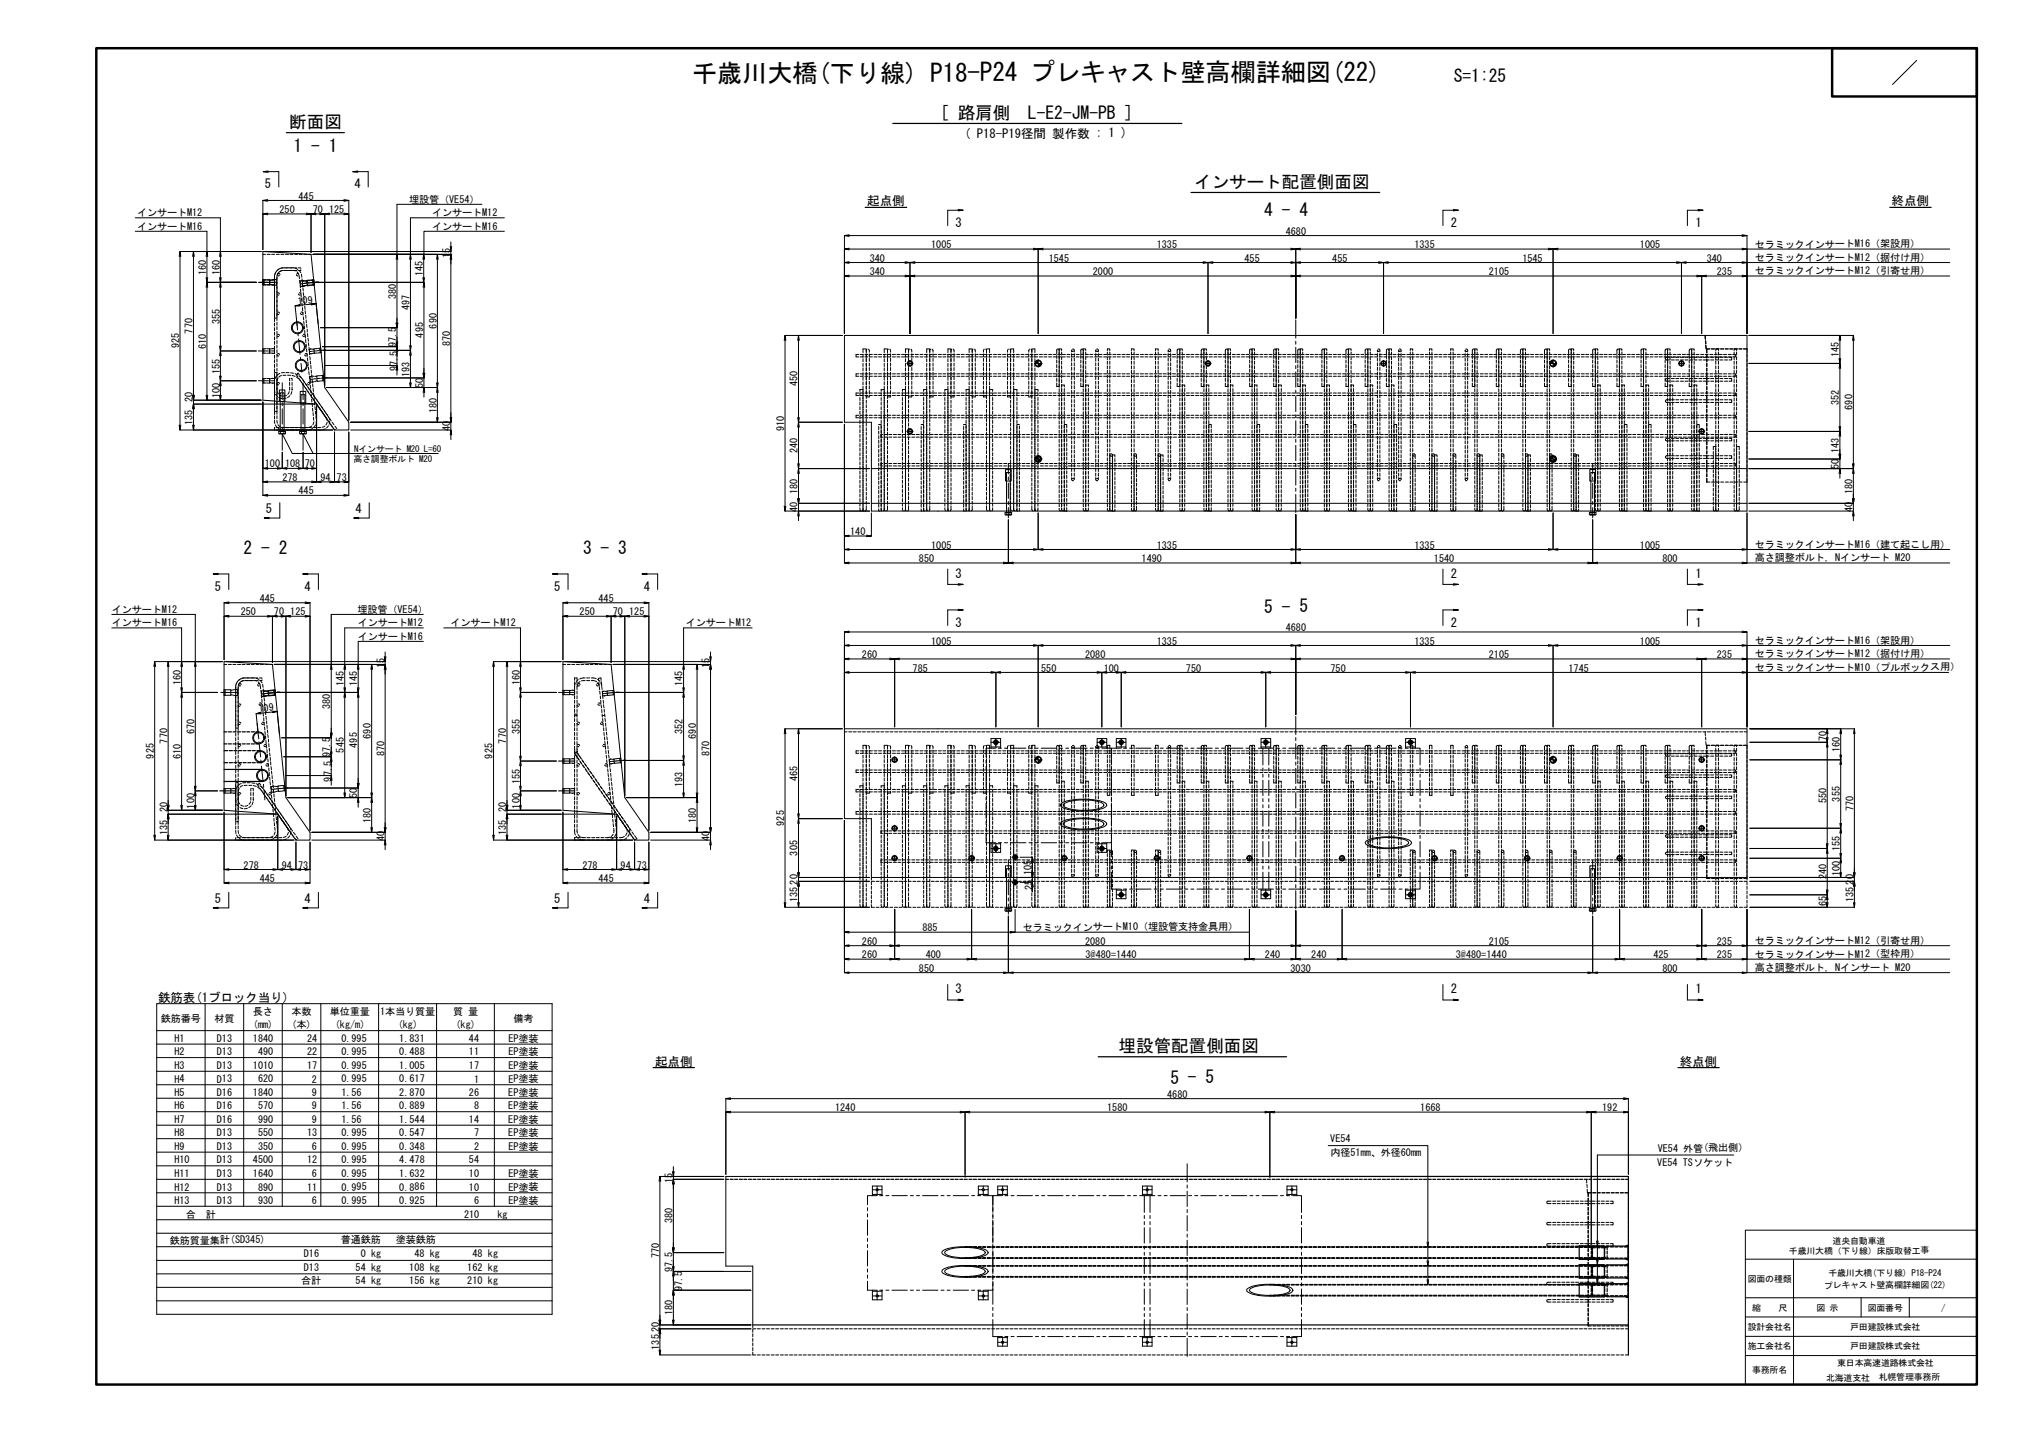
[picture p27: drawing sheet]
<svg xmlns="http://www.w3.org/2000/svg" width="420mm" height="297mm" viewBox="0 0 420 297" stroke-linecap="round" stroke-linejoin="round" font-family="sans-serif">
<defs><g id="words">
<text font-size="5.2" x="143.5" y="17">千歳川大橋(下り線) P18-P24 プレキャスト壁高欄詳細図(22)</text>
<g font-size="3.6">
<text x="301.5" y="17">S=1:25</text>
<text x="60" y="26.6">断面図</text>
<text x="195" y="24.7">[ 路肩側　L-E2-JM-PB ]</text>
<text x="60.9" y="31.4">1 - 1</text>
<text x="247.6" y="38.9">インサート配置側面図</text>
<text x="262.2" y="44.8">4 - 4</text>
<text x="50.5" y="114.8">2 - 2</text>
<text x="120.9" y="114.8">3 - 3</text>
<text x="262.2" y="127">5 - 5</text>
<text x="232" y="218.1">埋設管配置側面図</text>
<text x="242.7" y="224.6">5 - 5</text>
</g>
<g font-size="2.6">
<text x="199.9" y="28.6">( P18-P19径間 製作数 : 1 )</text>
<text x="54.9" y="39">5</text>
<text x="73.5" y="39">4</text>
<text x="179.9" y="42.6">起点側</text>
<text x="198.2" y="47">3</text>
<text x="300.9" y="47">2</text>
<text x="351.6" y="47">1</text>
<text x="392.3" y="42.6">終点側</text>
<text x="55.1" y="106.3">5</text>
<text x="73.7" y="106.3">4</text>
<text x="198.2" y="119.8">3</text>
<text x="300.9" y="119.8">2</text>
<text x="351.6" y="119.8">1</text>
<text x="44.5" y="122.4">5</text>
<text x="63.1" y="122.4">4</text>
<text x="114.9" y="122.4">5</text>
<text x="133.5" y="122.4">4</text>
<text x="198.2" y="129.9">3</text>
<text x="300.9" y="129.9">2</text>
<text x="351.6" y="129.9">1</text>
<text x="44.5" y="187.1">5</text>
<text x="63.1" y="187.1">4</text>
<text x="114.9" y="187.1">5</text>
<text x="133.5" y="187.1">4</text>
<text x="32.8" y="207.8">鉄筋表(1ブロック当り)</text>
<text x="198.2" y="205.9">3</text>
<text x="300.9" y="205.9">2</text>
<text x="351.6" y="205.9">1</text>
<text x="135.9" y="220.9">起点側</text>
<text x="348.3" y="220.9">終点側</text>
</g>
<g font-size="2.1">
<text x="61.9" y="41.4">445</text>
<text x="28.4" y="47.6">インサートM16</text>
<text x="28.4" y="44.8">インサートM12</text>
<text x="58" y="44.2">250</text>
<text x="64.9" y="44.2">70</text>
<text x="68.3" y="44.2">125</text>
<text x="84.8" y="42">埋設管（VE54）</text>
<text x="89.6" y="47.6">インサートM16</text>
<text x="89.6" y="44.8">インサートM12</text>
<text x="93.4" y="53.6" transform="rotate(-90 93.4 53.6)">15</text>
<text x="193.1" y="51.4">1005</text>
<text x="239.9" y="51.4">1335</text>
<text x="266.6" y="48.6">4680</text>
<text x="293.3" y="51.4">1335</text>
<text x="340.1" y="51.4">1005</text>
<text x="363.9" y="51.3">セラミックインサートM16（架設用）</text>
<text x="42.7" y="57" transform="rotate(-90 42.7 57)">160</text>
<text x="45.6" y="57" transform="rotate(-90 45.6 57)">160</text>
<text x="87.7" y="57.3" transform="rotate(-90 87.7 57.3)">145</text>
<text x="180.4" y="54.3">340</text>
<text x="180.4" y="57.1">340</text>
<text x="217.5" y="54.3">1545</text>
<text x="226.6" y="57.1">2000</text>
<text x="258.1" y="54.3">455</text>
<text x="276.3" y="54.3">455</text>
<text x="308.8" y="57.1">2105</text>
<text x="315.7" y="54.3">1545</text>
<text x="353.9" y="54.3">340</text>
<text x="356.1" y="57.1">235</text>
<text x="363.9" y="54.1">セラミックインサートM12（据付け用）</text>
<text x="363.9" y="56.9">セラミックインサートM12（引寄せ用）</text>
<text x="61.8" y="63.2" transform="rotate(-6 61.8 63.2)">109</text>
<text x="82.1" y="61.9" transform="rotate(-90 82.1 61.9)">380</text>
<text x="84.9" y="64.2" transform="rotate(-90 84.9 64.2)">497</text>
<text x="39.9" y="69.1" transform="rotate(-90 39.9 69.1)">770</text>
<text x="45.6" y="67.2" transform="rotate(-90 45.6 67.2)">355</text>
<text x="82.1" y="72" transform="rotate(-90 82.1 72)">97.5</text>
<text x="87.7" y="70" transform="rotate(-90 87.7 70)">495</text>
<text x="90.6" y="68.1" transform="rotate(-90 90.6 68.1)">690</text>
<text x="93.4" y="71.7" transform="rotate(-90 93.4 71.7)">870</text>
<text x="37.1" y="72.2" transform="rotate(-90 37.1 72.2)">925</text>
<text x="42.7" y="72.3" transform="rotate(-90 42.7 72.3)">610</text>
<text x="45.6" y="77.5" transform="rotate(-90 45.6 77.5)">155</text>
<text x="82.4" y="77" transform="rotate(-90 82.4 77)">97.5</text>
<text x="381.4" y="74" transform="rotate(-90 381.4 74)">145</text>
<text x="39.9" y="83.3" transform="rotate(-90 39.9 83.3)">20</text>
<text x="45.6" y="82.6" transform="rotate(-90 45.6 82.6)">100</text>
<text x="84.9" y="78.1" transform="rotate(-90 84.9 78.1)">193</text>
<text x="87.7" y="80.4" transform="rotate(-90 87.7 80.4)">50</text>
<text x="165.4" y="80.1" transform="rotate(-90 165.4 80.1)">450</text>
<text x="381.4" y="83.9" transform="rotate(-90 381.4 83.9)">352</text>
<text x="39.9" y="88.1" transform="rotate(-90 39.9 88.1)">135</text>
<text x="90.6" y="85.6" transform="rotate(-90 90.6 85.6)">180</text>
<text x="93.4" y="89.4" transform="rotate(-90 93.4 89.4)">40</text>
<text x="162.6" y="89.3" transform="rotate(-90 162.6 89.3)">910</text>
<text x="384.2" y="84.9" transform="rotate(-90 384.2 84.9)">690</text>
<text x="165.4" y="93.9" transform="rotate(-90 165.4 93.9)">240</text>
<text x="381.4" y="93.9" transform="rotate(-90 381.4 93.9)">143</text>
<text x="54.9" y="96.9">100</text>
<text x="58.6" y="99.7">278</text>
<text x="59.1" y="96.9">108</text>
<text x="63.2" y="96.9">70</text>
<text x="66.5" y="99.7">94</text>
<text x="69.8" y="99.7">73</text>
<text x="381.4" y="97.2" transform="rotate(-90 381.4 97.2)">50</text>
<text x="61.9" y="102.5">445</text>
<text x="165.4" y="106.2" transform="rotate(-90 165.4 106.2)">40</text>
<text x="165.4" y="102.4" transform="rotate(-90 165.4 102.4)">180</text>
<text x="384.2" y="106.2" transform="rotate(-90 384.2 106.2)">40</text>
<text x="384.2" y="102.4" transform="rotate(-90 384.2 102.4)">180</text>
<text x="176.3" y="110.9">140</text>
<text x="193.1" y="113.7">1005</text>
<text x="239.9" y="113.7">1335</text>
<text x="293.3" y="113.7">1335</text>
<text x="340.1" y="113.7">1005</text>
<text x="363.9" y="113.6">セラミックインサートM16（建て起こし用）</text>
<text x="190.6" y="116.5">850</text>
<text x="236.8" y="116.5">1490</text>
<text x="297.4" y="116.5">1540</text>
<text x="344.8" y="116.5">800</text>
<text x="363.9" y="116.4">高さ調整ボルト, Nインサート M20</text>
<text x="53.9" y="124.8">445</text>
<text x="124.1" y="124.8">445</text>
<text x="23.2" y="129.8">インサートM16</text>
<text x="23.2" y="127">インサートM12</text>
<text x="49.9" y="127.6">250</text>
<text x="56.8" y="127.6">70</text>
<text x="60.2" y="127.6">125</text>
<text x="74.1" y="127">埋設管（VE54）</text>
<text x="74.2" y="129.8">インサートM12</text>
<text x="93.4" y="129.8">インサートM12</text>
<text x="120.2" y="127.6">250</text>
<text x="127.1" y="127.6">70</text>
<text x="130.5" y="127.6">125</text>
<text x="142.2" y="129.8">インサートM12</text>
<text x="266.6" y="130.8">4680</text>
<text x="74.2" y="132.6">インサートM16</text>
<text x="178.8" y="136.4">260</text>
<text x="193.1" y="133.6">1005</text>
<text x="225" y="136.4">2080</text>
<text x="239.9" y="133.6">1335</text>
<text x="293.3" y="133.6">1335</text>
<text x="308.8" y="136.4">2105</text>
<text x="340.1" y="133.6">1005</text>
<text x="356.1" y="136.4">235</text>
<text x="363.9" y="133.5">セラミックインサートM16（架設用）</text>
<text x="363.9" y="136.3">セラミックインサートM12（据付け用）</text>
<text x="37.5" y="142" transform="rotate(-90 37.5 142)">160</text>
<text x="71.3" y="142.3" transform="rotate(-90 71.3 142.3)">145</text>
<text x="74.1" y="142.3" transform="rotate(-90 74.1 142.3)">145</text>
<text x="79.7" y="138.6" transform="rotate(-90 79.7 138.6)">15</text>
<text x="107.8" y="142" transform="rotate(-90 107.8 142)">160</text>
<text x="141.6" y="142.3" transform="rotate(-90 141.6 142.3)">145</text>
<text x="147.2" y="138.6" transform="rotate(-90 147.2 138.6)">15</text>
<text x="189.3" y="139.2">785</text>
<text x="215.9" y="139.2">550</text>
<text x="228.9" y="139.2">100</text>
<text x="245.9" y="139.2">750</text>
<text x="275.9" y="139.2">750</text>
<text x="325.3" y="139.2">1745</text>
<text x="363.9" y="139.1">セラミックインサートM10（プルボックス用）</text>
<text x="53.7" y="147.7" transform="rotate(-6 53.7 147.7)">109</text>
<text x="68.5" y="146.9" transform="rotate(-90 68.5 146.9)">380</text>
<text x="34.7" y="154.1" transform="rotate(-90 34.7 154.1)">770</text>
<text x="40.3" y="152.1" transform="rotate(-90 40.3 152.1)">670</text>
<text x="71.3" y="156" transform="rotate(-90 71.3 156)">545</text>
<text x="74.1" y="155" transform="rotate(-90 74.1 155)">495</text>
<text x="76.9" y="153.1" transform="rotate(-90 76.9 153.1)">690</text>
<text x="105" y="154.1" transform="rotate(-90 105 154.1)">770</text>
<text x="107.8" y="152.2" transform="rotate(-90 107.8 152.2)">355</text>
<text x="141.6" y="152.1" transform="rotate(-90 141.6 152.1)">352</text>
<text x="144.4" y="153.1" transform="rotate(-90 144.4 153.1)">690</text>
<text x="378.8" y="153.6" transform="rotate(-90 378.8 153.6)">70</text>
<text x="381.6" y="155.9" transform="rotate(-90 381.6 155.9)">160</text>
<text x="31.9" y="157.2" transform="rotate(-90 31.9 157.2)">925</text>
<text x="37.5" y="157.4" transform="rotate(-90 37.5 157.4)">610</text>
<text x="68.5" y="157" transform="rotate(-90 68.5 157)">97.5</text>
<text x="79.7" y="156.7" transform="rotate(-90 79.7 156.7)">870</text>
<text x="102.2" y="157.2" transform="rotate(-90 102.2 157.2)">925</text>
<text x="147.2" y="156.7" transform="rotate(-90 147.2 156.7)">870</text>
<text x="165.4" y="161.9" transform="rotate(-90 165.4 161.9)">465</text>
<text x="40.3" y="167.6" transform="rotate(-90 40.3 167.6)">100</text>
<text x="68.8" y="162" transform="rotate(-90 68.8 162)">97.5</text>
<text x="74.1" y="165.4" transform="rotate(-90 74.1 165.4)">50</text>
<text x="107.8" y="167.6" transform="rotate(-90 107.8 167.6)">100</text>
<text x="107.8" y="162.5" transform="rotate(-90 107.8 162.5)">155</text>
<text x="141.6" y="163.1" transform="rotate(-90 141.6 163.1)">193</text>
<text x="378.8" y="166.5" transform="rotate(-90 378.8 166.5)">550</text>
<text x="381.6" y="166.2" transform="rotate(-90 381.6 166.2)">355</text>
<text x="34.7" y="173.1" transform="rotate(-90 34.7 173.1)">135</text>
<text x="34.7" y="168.3" transform="rotate(-90 34.7 168.3)">20</text>
<text x="76.9" y="170.6" transform="rotate(-90 76.9 170.6)">180</text>
<text x="105" y="173.1" transform="rotate(-90 105 173.1)">135</text>
<text x="105" y="168.3" transform="rotate(-90 105 168.3)">20</text>
<text x="144.4" y="170.6" transform="rotate(-90 144.4 170.6)">180</text>
<text x="162.6" y="171.2" transform="rotate(-90 162.6 171.2)">925</text>
<text x="384.4" y="168.1" transform="rotate(-90 384.4 168.1)">770</text>
<text x="79.7" y="174.4" transform="rotate(-90 79.7 174.4)">40</text>
<text x="147.2" y="174.4" transform="rotate(-90 147.2 174.4)">40</text>
<text x="165.4" y="177.3" transform="rotate(-90 165.4 177.3)">305</text>
<text x="381.6" y="176.4" transform="rotate(-90 381.6 176.4)">155</text>
<text x="50.5" y="180">278</text>
<text x="53.9" y="182.8">445</text>
<text x="58.4" y="180">94</text>
<text x="61.8" y="180">73</text>
<text x="120.8" y="180">278</text>
<text x="124.1" y="182.8">445</text>
<text x="128.7" y="180">94</text>
<text x="132" y="180">73</text>
<text x="165.4" y="183.3" transform="rotate(-90 165.4 183.3)">20</text>
<text x="213.9" y="181.4" transform="rotate(-90 213.9 181.4)">105</text>
<text x="214.2" y="184.5" transform="rotate(-90 214.2 184.5)">25</text>
<text x="378.8" y="182.2" transform="rotate(-90 378.8 182.2)">240</text>
<text x="381.6" y="181.5" transform="rotate(-90 381.6 181.5)">100</text>
<text x="384.4" y="183.3" transform="rotate(-90 384.4 183.3)">20</text>
<text x="165.4" y="187" transform="rotate(-90 165.4 187)">135</text>
<text x="378.8" y="187.8" transform="rotate(-90 378.8 187.8)">65</text>
<text x="384.4" y="187" transform="rotate(-90 384.4 187)">135</text>
<text x="178.8" y="195.8">260</text>
<text x="191.3" y="193">885</text>
<text x="212.1" y="192.9">セラミックインサートM10（埋設管支持金具用）</text>
<text x="225" y="195.8">2080</text>
<text x="308.8" y="195.8">2105</text>
<text x="356.1" y="195.8">235</text>
<text x="363.9" y="195.7">セラミックインサートM12（引寄せ用）</text>
<text x="178.8" y="198.7">260</text>
<text x="190.6" y="201.5">850</text>
<text x="192" y="198.7">400</text>
<text x="225.1" y="198.5">3@480=1440</text>
<text x="262.3" y="198.7">240</text>
<text x="267.6" y="201.5">3030</text>
<text x="271.9" y="198.7">240</text>
<text x="301.9" y="198.5">3@480=1440</text>
<text x="342.9" y="198.7">425</text>
<text x="344.8" y="201.5">800</text>
<text x="356.1" y="198.7">235</text>
<text x="363.9" y="198.5">セラミックインサートM12（型枠用）</text>
<text x="363.9" y="201.3">高さ調整ボルト, Nインサート M20</text>
<text x="33.4" y="211.8">鉄筋番号</text>
<text x="36.2" y="216">H1</text>
<text x="44.5" y="211.8">材質</text>
<text x="45" y="216">D13</text>
<text x="52.5" y="216">1840</text>
<text x="52.5" y="213.2">(mm)</text>
<text x="52.5" y="210.4">長さ</text>
<text x="60.5" y="213.2">(本)</text>
<text x="60.5" y="210.4">本数</text>
<text x="63.7" y="216">24</text>
<text x="68.4" y="210.4">単位重量</text>
<text x="69.4" y="213.2">(kg/m)</text>
<text x="70.8" y="216">0.995</text>
<text x="78.8" y="210.4">1本当り質量</text>
<text x="82.5" y="213.2">(kg)</text>
<text x="82.8" y="216">1.831</text>
<text x="93.9" y="210.4">質 量</text>
<text x="94.5" y="213.2">(kg)</text>
<text x="97.2" y="216">44</text>
<text x="105.4" y="216">EP塗装</text>
<text x="106.5" y="211.8">備考</text>
<text x="36.2" y="221.6">H3</text>
<text x="36.2" y="218.8">H2</text>
<text x="45" y="221.6">D13</text>
<text x="45" y="218.8">D13</text>
<text x="52.5" y="221.6">1010</text>
<text x="53.5" y="218.8">490</text>
<text x="63.7" y="221.6">17</text>
<text x="63.7" y="218.8">22</text>
<text x="70.8" y="221.6">0.995</text>
<text x="70.8" y="218.8">0.995</text>
<text x="82.8" y="221.6">1.005</text>
<text x="82.8" y="218.8">0.488</text>
<text x="97.2" y="221.6">17</text>
<text x="97.2" y="218.8">11</text>
<text x="105.4" y="221.6">EP塗装</text>
<text x="105.4" y="218.8">EP塗装</text>
<text x="36.2" y="227.2">H5</text>
<text x="36.2" y="224.4">H4</text>
<text x="45" y="227.2">D16</text>
<text x="45" y="224.4">D13</text>
<text x="52.5" y="227.2">1840</text>
<text x="53.5" y="224.3">620</text>
<text x="64.7" y="227.2">9</text>
<text x="64.7" y="224.4">2</text>
<text x="70.8" y="227.2">1.56</text>
<text x="70.8" y="224.3">0.995</text>
<text x="82.8" y="227.2">2.870</text>
<text x="82.8" y="224.3">0.617</text>
<text x="97.2" y="227.2">26</text>
<text x="98.3" y="224.4">1</text>
<text x="105.4" y="227.2">EP塗装</text>
<text x="105.4" y="224.4">EP塗装</text>
<text x="242.1" y="227.5">4680</text>
<text x="36.2" y="232.8">H7</text>
<text x="36.2" y="230">H6</text>
<text x="45" y="232.8">D16</text>
<text x="45" y="230">D16</text>
<text x="53.5" y="230">570</text>
<text x="53.5" y="232.8">990</text>
<text x="64.7" y="230">9</text>
<text x="64.7" y="232.8">9</text>
<text x="70.8" y="230">1.56</text>
<text x="70.8" y="232.8">1.56</text>
<text x="82.8" y="230">0.889</text>
<text x="82.8" y="232.8">1.544</text>
<text x="97.2" y="232.8">14</text>
<text x="98.3" y="230">8</text>
<text x="105.4" y="230">EP塗装</text>
<text x="105.4" y="232.8">EP塗装</text>
<text x="173.2" y="230.3">1240</text>
<text x="229.6" y="230.3">1580</text>
<text x="294.5" y="230.3">1668</text>
<text x="332.3" y="230.3">192</text>
<text x="36.2" y="235.6">H8</text>
<text x="36.2" y="238.4">H9</text>
<text x="45" y="238.4">D13</text>
<text x="45" y="235.6">D13</text>
<text x="53.5" y="235.6">550</text>
<text x="53.5" y="238.4">350</text>
<text x="63.7" y="235.6">13</text>
<text x="64.7" y="238.4">6</text>
<text x="70.8" y="238.4">0.995</text>
<text x="70.8" y="235.6">0.995</text>
<text x="82.8" y="235.6">0.547</text>
<text x="82.8" y="238.4">0.348</text>
<text x="98.3" y="238.4">2</text>
<text x="98.3" y="235.6">7</text>
<text x="105.4" y="235.6">EP塗装</text>
<text x="105.4" y="238.4">EP塗装</text>
<text x="275.9" y="236.8">VE54</text>
<text x="275.9" y="239.7">内径51mm、外径60mm</text>
<text x="343.8" y="238.7">VE54 外管(飛出側）</text>
<text x="36.2" y="241.2">H10</text>
<text x="36.2" y="243.9">H11</text>
<text x="45" y="243.9">D13</text>
<text x="45" y="241.2">D13</text>
<text x="52.5" y="243.9">1640</text>
<text x="52.5" y="241.2">4500</text>
<text x="63.7" y="241.2">12</text>
<text x="64.7" y="243.9">6</text>
<text x="70.8" y="243.9">0.995</text>
<text x="70.8" y="241.2">0.995</text>
<text x="82.8" y="243.9">1.632</text>
<text x="82.8" y="241.2">4.478</text>
<text x="97.2" y="243.9">10</text>
<text x="97.2" y="241.2">54</text>
<text x="105.4" y="243.9">EP塗装</text>
<text x="139.5" y="245.2" transform="rotate(-90 139.5 245.2)">15</text>
<text x="343.7" y="241.7">VE54 TSソケット</text>
<text x="36.2" y="246.8">H12</text>
<text x="36.2" y="249.6">H13</text>
<text x="45" y="249.6">D13</text>
<text x="45" y="246.8">D13</text>
<text x="53.5" y="246.8">890</text>
<text x="53.5" y="249.6">930</text>
<text x="63.7" y="246.8">11</text>
<text x="64.7" y="249.6">6</text>
<text x="70.8" y="249.6">0.995</text>
<text x="70.8" y="246.8">0.995</text>
<text x="82.8" y="246.8">0.886</text>
<text x="82.8" y="249.6">0.925</text>
<text x="97.2" y="246.8">10</text>
<text x="98.3" y="249.6">6</text>
<text x="105.4" y="246.8">EP塗装</text>
<text x="105.4" y="249.6">EP塗装</text>
<text x="35.2" y="257.8">鉄筋質量集計(SD345)</text>
<text x="38.5" y="252.4">合　計</text>
<text x="70.7" y="257.7">普通鉄筋</text>
<text x="82.1" y="257.7">塗装鉄筋</text>
<text x="96.2" y="252.4">210</text>
<text x="103.2" y="252.4">kg</text>
<text x="139.5" y="253.6" transform="rotate(-90 139.5 253.6)">380</text>
<text x="63" y="260.6">D16</text>
<text x="63" y="263.4">D13</text>
<text x="73.8" y="263.4">54 kg</text>
<text x="74.8" y="260.6">0 kg</text>
<text x="84.9" y="263.4">108 kg</text>
<text x="85.9" y="260.6">48 kg</text>
<text x="96.9" y="263.4">162 kg</text>
<text x="98" y="260.6">48 kg</text>
<text x="136.7" y="260.8" transform="rotate(-90 136.7 260.8)">770</text>
<text x="139.5" y="263.7" transform="rotate(-90 139.5 263.7)">97.5</text>
<text x="62.5" y="266.2">合計</text>
<text x="73.8" y="266.2">54 kg</text>
<text x="84.9" y="266.2">156 kg</text>
<text x="96.9" y="266.2">210 kg</text>
<text x="141.5" y="267.6" transform="rotate(-90 141.5 267.6)">97.5</text>
<text x="139.5" y="272.6" transform="rotate(-90 139.5 272.6)">180</text>
<text x="136.7" y="279.8" transform="rotate(-90 136.7 279.8)">135</text>
<text x="136.7" y="276.1" transform="rotate(-90 136.7 276.1)">20</text>
</g>
<g font-size="1.8">
<text x="73.3" y="95.8">高さ調整ボルト M20</text>
<text x="73.5" y="93.6">Nインサート M20 L=60</text>
<text x="380.1" y="257.9">道央自動車道</text>
<text x="371" y="259.9">千歳川大橋（下り線）床版取替工事</text>
<text x="362.4" y="265.7">図面の種類</text>
<text x="378.2" y="267.1">プレキャスト壁高欄詳細図(22)</text>
<text x="379.2" y="264.4">千歳川大橋(下り線) P18-P24</text>
<text x="362.4" y="275.7">設計会社名</text>
<text x="363.3" y="271.7">縮　　尺</text>
<text x="376.7" y="271.7">図 示</text>
<text x="383.7" y="275.7">戸田建設株式会社</text>
<text x="387.3" y="271.7">図面番号</text>
<text x="402.5" y="271.7">/</text>
<text x="362.4" y="279.7">施工会社名</text>
<text x="383.7" y="279.7">戸田建設株式会社</text>
<text x="363.3" y="284.7">事務所名</text>
<text x="378.7" y="286.2">北海道支社　札幌管理事務所</text>
<text x="381" y="283.2">東日本高速道路株式会社</text>
</g>
</g></defs>
<g fill="none" stroke="#000" stroke-width=".25">
<path d="M59.4 27.5h12M185.2 25.6h59.9M247 39.9h39.1M179.4 43h8.6M391.9 43h8.6M353.6 69.5l.1 .8M353.7 70.6v.7M353.7 71.6l.1 .7M68.7 127.4v10.3M46.5 159.5h7.9M46.5 158.1h.7M46.5 155.6h.7"/>
<path d="M46.5 154.2h.6M46.5 151.7h.6M47.4 154.2h.6M47.4 151.7h.6M47.6 158.1h.6M47.6 155.6h.6M48.3 154.2h.7M48.3 151.7h.7M48.5 158.1h.6M48.5 155.6h.6M49.3 154.2h.6M49.3 151.7h.6"/>
<path d="M49.5 158.1h.6M49.5 155.6h.6M50.2 154.2h.7M50.2 151.7h.7M50.4 158.1h.6M50.4 155.6h.6M51.2 154.2h.6M51.2 151.7h.6M51.4 158.1h.6M51.4 155.6h.6M52.1 154.2h.7M52.1 151.7h.7"/>
<path d="M52.3 158.1h.6M52.3 155.6h.6M53.1 154.2h.5M53.1 151.7h.5M53.3 158.1h.7M53.3 155.6h.7M46.5 162h7.9M227.7 219.1h39.1M135.5 221.3h8.5M348 221.3h8.5M150.5 244.5h.6M151.4 244.5h.7"/>
<path d="M152.3 244.5h.7M153.3 244.5h.7M154.3 244.5h.6M155.2 244.5h.7M156.2 244.5h.6M157.1 244.5h.7M158.1 244.5h.6M159 244.5h.7M160 244.5h.6M160.9 244.5h.7M161.9 244.5h.6M162.8 244.5h.7"/>
<path d="M163.8 244.5h.6M164.8 244.5h.6M165.7 244.5h.6M166.7 244.5h.6M167.6 244.5h.6M168.6 244.5h.6M169.5 244.5h.6M169.9 243.9h167.8v37M170.5 244.5h.6M171.4 244.5h.6M172.4 244.5h.6M173.3 244.5h.6"/>
<path d="M174.3 244.5h.6M175.2 244.5h.6M176.2 244.5h.6M177.1 244.5h.6M178.1 244.5h.6M179 244.5h.7M180 244.5h.6M180.9 244.5h.7M181.9 244.5h.6M182.8 244.5h.7M183.8 244.5h.6M184.7 244.5h.7"/>
<path d="M185.7 244.5h.6M186.6 244.5h.7M187.6 244.5h.6M188.5 244.5h.7M189.5 244.5h.7M190.4 244.5h.7M191.4 244.5h.7M192.4 244.5h.6M193.3 244.5h.7M194.3 244.5h.6M195.2 244.5h.7M196.2 244.5h.6"/>
<path d="M197.1 244.5h.7M198.1 244.5h.6M199 244.5h.7M200 244.5h.6M200.1 258.6h.5M200.1 258.4h.5M200.9 258.6h.7M200.9 244.5h.7M200.9 258.4h.7M201.9 258.6h.6M201.9 244.5h.6M201.9 258.4h.6"/>
<path d="M202.9 258.6h.6M202.9 244.5h.6M202.9 258.4h.6M203.8 258.6h.6M203.8 244.5h.6M203.8 258.4h.6M204.8 258.6h.6M204.8 244.5h.6M204.8 258.4h.6M205.7 258.6h.6M205.7 244.5h.6M205.7 258.4h.6"/>
<path d="M206.7 258.6h.6M206.7 244.5h.6M206.7 258.4h.6M207.6 258.6h.6M207.6 244.5h.6M207.6 258.4h.6M208.6 258.6h.6M208.6 244.5h.6M208.6 258.4h.6M209.5 258.6h.6M209.5 244.5h.6M209.5 258.4h.6"/>
<path d="M210.5 258.6h.6M210.5 244.5h.6M210.5 258.4h.6M211.4 258.6h.6M211.4 244.5h.6M211.4 258.4h.6M212.4 258.6h.6M212.4 244.5h.6M212.4 258.4h.6M213.3 258.6h.6M213.3 244.5h.6M213.3 258.4h.6"/>
<path d="M214.3 258.6h.6M214.3 244.5h.6M214.3 258.4h.6M215.2 258.6h.6M215.2 244.5h.6M215.2 258.4h.6M216.2 258.6h.6M216.2 244.5h.6M216.2 258.4h.6M217.1 258.6h.7M217.1 244.5h.7M217.1 258.4h.7"/>
<path d="M218.1 258.6h.6M218.1 244.5h.6M218.1 258.4h.6M219 258.6h.7M219 244.5h.7M219 258.4h.7M220 258.6h.6M220 244.5h.6M220 258.4h.6M220.9 258.6h.7M220.9 244.5h.7M220.9 258.4h.7"/>
<path d="M221.9 258.6h.6M221.9 244.5h.6M221.9 258.4h.6M222.8 258.6h.7M222.8 244.5h.7M222.8 258.4h.7M223.8 258.6h.6M223.8 244.5h.6M223.8 258.4h.6M224.7 258.6h.7M224.7 244.5h.7M224.7 258.4h.7"/>
<path d="M225.7 258.6h.6M225.7 244.5h.6M225.7 258.4h.6M226.6 258.6h.7M226.6 244.5h.7M226.6 258.4h.7M227.6 258.6h.7M227.6 244.5h.7M227.6 258.4h.7M228.5 258.6h.7M228.5 244.5h.7M228.5 258.4h.7"/>
<path d="M229.5 258.6h.7M229.5 244.5h.7M229.5 258.4h.7M230.5 258.6h.6M230.5 244.5h.6M230.5 258.4h.6M231.4 258.6h.7M231.4 244.5h.7M231.4 258.4h.7M232.4 258.6h.6M232.4 244.5h.6M232.4 258.4h.6"/>
<path d="M233.3 258.6h.7M233.3 244.5h.7M233.3 258.4h.7M234.3 258.6h.6M234.3 244.5h.6M234.3 258.4h.6M235.2 258.6h.7M235.2 244.5h.7M235.2 258.4h.7M236.2 258.6h.6M236.2 244.5h.6M236.2 258.4h.6"/>
<path d="M237.1 258.6h.7M237.1 244.5h.7M237.1 258.4h.7M238.1 258.6h.6M238.1 244.5h.6M238.1 258.4h.6M239 258.6h.7M239 244.5h.7M239 258.4h.7M240 258.6h.6M240 244.5h.6M240 258.4h.6"/>
<path d="M241 258.6h.6M241 244.5h.6M241 258.4h.6M241.9 258.6h.6M241.9 244.5h.6M241.9 258.4h.6M242.9 258.6h.6M242.9 244.5h.6M242.9 258.4h.6M243.8 258.6h.6M243.8 244.5h.6M243.8 258.4h.6"/>
<path d="M244.8 258.6h.6M244.8 244.5h.6M244.8 258.4h.6M245.7 258.6h.6M245.7 244.5h.6M245.7 258.4h.6M246.7 258.6h.6M246.7 244.5h.6M246.7 258.4h.6M247.6 258.6h.6M247.6 244.5h.6M247.6 258.4h.6"/>
<path d="M248.6 258.6h.6M248.6 244.5h.6M248.6 258.4h.6M249.5 258.6h.6M249.5 244.5h.6M249.5 258.4h.6M250.5 258.6h.6M250.5 244.5h.6M250.5 258.4h.6M251.4 258.6h.6M251.4 244.5h.6M251.4 258.4h.6"/>
<path d="M252.4 258.6h.6M252.4 244.5h.6M252.4 258.4h.6M253.3 258.6h.6M253.3 244.5h.6M253.3 258.4h.6M254.3 258.6h.6M254.3 244.5h.6M254.3 258.4h.6M255.2 258.6h.7M255.2 244.5h.7M255.2 258.4h.7"/>
<path d="M256.2 258.6h.6M256.2 244.5h.6M256.2 258.4h.6M257.1 258.6h.7M257.1 244.5h.7M257.1 258.4h.7M258.1 258.6h.6M258.1 244.5h.6M258.1 258.4h.6M259 258.6h.7M259 244.5h.7M259 258.4h.7"/>
<path d="M260 258.6h.6M260 244.5h.6M260 258.4h.6M260.9 258.6h.7M260.9 244.5h.7M260.9 258.4h.7M261.9 258.6h.6M261.9 244.5h.6M261.9 258.4h.6M262.8 258.6h.7M262.8 244.5h.7M262.8 258.4h.7"/>
<path d="M263.8 258.6h.6M263.8 244.5h.6M263.8 258.4h.6M264.7 258.6h.7M264.7 244.5h.7M264.7 258.4h.7M265.7 258.6h.7M265.7 244.5h.7M265.7 258.4h.7M266.6 258.6h.7M266.6 244.5h.7M266.6 258.4h.7"/>
<path d="M267.6 258.6h.7M267.6 244.5h.7M267.6 258.4h.7M268.6 258.6h.6M268.6 244.5h.6M268.6 258.4h.6M269.5 258.6h.7M269.5 244.5h.7M269.5 258.4h.7M270.5 258.6h.6M270.5 244.5h.6M270.5 258.4h.6"/>
<path d="M271.4 258.6h.7M271.4 244.5h.7M271.4 258.4h.7M272.4 258.6h.6M272.4 244.5h.6M272.4 258.4h.6M273.3 258.6h.7M273.3 244.5h.7M273.3 258.4h.7M274.3 258.6h.6M274.3 244.5h.6M274.3 258.4h.6"/>
<path d="M275.2 258.6h.7M275.2 244.5h.7M275.2 258.4h.7M276.2 258.6h.6M276.2 244.5h.6M276.2 258.4h.6M277.1 258.6h.7M277.1 244.5h.7M277.1 258.4h.7M278.1 258.6h.6M278.1 244.5h.6M278.1 258.4h.6"/>
<path d="M279.1 258.6h.6M279.1 244.5h.6M279.1 258.4h.6M280 258.6h.6M280 244.5h.6M280 258.4h.6M281 258.6h.6M281 244.5h.6M281 258.4h.6M281.9 258.6h.6M281.9 244.5h.6M281.9 258.4h.6"/>
<path d="M282.9 258.6h.6M282.9 244.5h.6M282.9 258.4h.6M283.8 258.6h.6M283.8 244.5h.6M283.8 258.4h.6M284.8 258.6h.6M284.8 244.5h.6M284.8 258.4h.6M285.7 258.6h.6M285.7 244.5h.6M285.7 258.4h.6"/>
<path d="M286.7 258.6h.6M286.7 244.5h.6M286.7 258.4h.6M287.6 258.6h.6M287.6 244.5h.6M287.6 258.4h.6M288.6 258.6h.6M288.6 244.5h.6M288.6 258.4h.6M289.5 258.6h.6M289.5 244.5h.6M289.5 258.4h.6"/>
<path d="M290.5 258.6h.6M290.5 244.5h.6M290.5 258.4h.6M291.4 258.6h.6M291.4 244.5h.6M291.4 258.4h.6M292.4 258.6h.6M292.4 244.5h.6M292.4 258.4h.6M293.3 258.6h.7M293.3 244.5h.7M293.3 258.4h.7"/>
<path d="M294.3 258.6h.6M294.3 244.5h.6M294.3 258.4h.6M295.2 258.6h.7M295.2 244.5h.7M295.2 258.4h.7M296.2 258.6h.6M296.2 244.5h.6M296.2 258.4h.6M297.1 258.6h.7M297.1 244.5h.7M297.1 258.4h.7"/>
<path d="M298.1 258.6h.6M298.1 244.5h.6M298.1 258.4h.6M299 258.6h.7M299 244.5h.7M299 258.4h.7M300 258.6h.6M300 244.5h.6M300 258.4h.6M300.9 258.6h.7M300.9 244.5h.7M300.9 258.4h.7"/>
<path d="M301.9 258.6h.6M301.9 244.5h.6M301.9 258.4h.6M302.8 258.6h.7M302.8 244.5h.7M302.8 258.4h.7M303.8 258.6h.7M303.8 244.5h.7M303.8 258.4h.7M304.7 258.6h.7M304.7 244.5h.7M304.7 258.4h.7"/>
<path d="M305.7 258.6h.6M305.7 244.5h.6M305.7 258.4h.6M306.6 258.6h.7M306.6 244.5h.7M306.6 258.4h.7M307.6 258.6h.6M307.6 244.5h.6M307.6 258.4h.6M308.5 258.6h.7M308.5 244.5h.7M308.5 258.4h.7"/>
<path d="M309.5 258.6h.6M309.5 244.5h.6M309.5 258.4h.6M310.4 258.6h.7M310.4 244.5h.7M310.4 258.4h.7M311.4 258.6h.6M311.4 244.5h.6M311.4 258.4h.6M312.3 258.6h.7M312.3 244.5h.7M312.3 258.4h.7"/>
<path d="M313.3 258.6h.7M313.3 244.5h.7M313.3 258.4h.7M314.3 258.6h.6M314.3 244.5h.6M314.3 258.4h.6M315.2 258.6h.7M315.2 244.5h.7M315.2 258.4h.7M316.2 258.6h.6M316.2 244.5h.6M316.2 258.4h.6"/>
<path d="M317.1 258.6h.7M317.1 244.5h.7M317.1 258.4h.7M318.1 258.6h.6M318.1 244.5h.6M318.1 258.4h.6M319 258.6h.7M319 244.5h.7M319 258.4h.7M320 258.4h.6M320 258.6h.6M320 244.5h.6"/>
<path d="M320.9 258.4h.7M320.9 258.6h.7M320.9 244.5h.7M321.9 258.4h.6M321.9 258.6h.6M321.9 244.5h.6M322.8 258.4h.7M322.8 258.6h.7M322.8 244.5h.7M323.8 258.4h.6M323.8 258.6h.6M323.8 244.5h.6"/>
<path d="M324.7 258.4h.7M324.7 258.6h.7M324.7 244.5h.7M325.7 258.4h.6M325.7 258.6h.6M325.7 244.5h.6M326.7 258.4h.6M326.7 258.6h.6M326.7 244.5h.6M327.5 258.3h5.2v2.7h-5.2zM327.6 258.6h.6M327.6 244.5h.6"/>
<path d="M328.2 258.4h-.7M328.4 258.4l.7 .1M328.6 258.4h.6M328.6 258.6h.6M328.6 244.5h.6M329.4 258.5h.6v.5M329.5 258.4h.5M329.5 258.6h.8M329.5 244.5h.6M330 259.3v.6M330.2 258.5h.6M330.2 258.4l7-.1 .5-.2v3.1l-.5-.2-7-.2z"/>
<path d="M330.3 258.6h.5M330.3 258.6v.4M330.3 259.3v.6M330.5 244.5h.6M331.2 258.6h.6M331.4 244.5h.6M331.7 258.4l-.6 .1M332.4 244.5h.6M332.8 258.6v.4M332.8 259.3v.6M333.3 258.5v.5M333.3 259.3v.6"/>
<path d="M333.3 258.5h.3M333.3 258.5l-1.2 .1M333.3 244.5h.6M334 258.5h.6M334.3 244.5h.6M334.9 258.5h.6M335.2 244.5h.6M335.9 258.5h.6M336.2 244.5h.6M337.1 244.5h.6M337.6 258.3l-.8 .2M337.6 258.3h.1"/>
<path d="M337.6 258.3v.7M337.6 259.3v.6M156.1 274.6h181.6M200.1 260.8h.5M200.1 262.4h.5M200.1 264.6h.5M200.1 260.7h.5M200.1 264.7h.5M200.9 260.8h.7M200.9 262.4h.7M200.9 264.6h.7M200.9 260.7h.7"/>
<path d="M200.9 264.7h.7M201.9 260.8h.6M201.9 262.4h.6M201.9 264.6h.6M201.9 260.7h.6M201.9 264.7h.6M202.9 260.8h.6M202.9 262.4h.6M202.9 264.6h.6M202.9 260.7h.6M202.9 264.7h.6M203.8 260.8h.6"/>
<path d="M203.8 262.4h.6M203.8 264.6h.6M203.8 260.7h.6M203.8 264.7h.6M204.8 260.8h.6M204.8 262.4h.6M204.8 264.6h.6M204.8 260.7h.6M204.8 264.7h.6M205.7 260.8h.6M205.7 262.4h.6M205.7 264.6h.6"/>
<path d="M205.7 260.7h.6M205.7 264.7h.6M206.7 260.8h.6M206.7 262.4h.6M206.7 264.6h.6M206.7 260.7h.6M206.7 264.7h.6M207.6 260.8h.6M207.6 262.4h.6M207.6 264.6h.6M207.6 260.7h.6M207.6 264.7h.6"/>
<path d="M208.6 260.8h.6M208.6 262.4h.6M208.6 264.6h.6M208.6 260.7h.6M208.6 264.7h.6M209.5 260.8h.6M209.5 262.4h.6M209.5 264.6h.6M209.5 260.7h.6M209.5 264.7h.6M210.5 260.8h.6M210.5 262.4h.6"/>
<path d="M210.5 264.6h.6M210.5 260.7h.6M210.5 264.7h.6M211.4 260.8h.6M211.4 262.4h.6M211.4 264.6h.6M211.4 260.7h.6M211.4 264.7h.6M212.4 260.8h.6M212.4 262.4h.6M212.4 264.6h.6M212.4 260.7h.6"/>
<path d="M212.4 264.7h.6M213.3 260.8h.6M213.3 262.4h.6M213.3 264.6h.6M213.3 260.7h.6M213.3 264.7h.6M214.3 260.8h.6M214.3 262.4h.6M214.3 264.6h.6M214.3 260.7h.6M214.3 264.7h.6M215.2 260.8h.6"/>
<path d="M215.2 262.4h.6M215.2 264.6h.6M215.2 260.7h.6M215.2 264.7h.6M216.2 260.8h.6M216.2 262.4h.6M216.2 264.6h.6M216.2 260.7h.6M216.2 264.7h.6M217.1 260.8h.7M217.1 262.4h.7M217.1 264.6h.7"/>
<path d="M217.1 260.7h.7M217.1 264.7h.7M218.1 260.8h.6M218.1 262.4h.6M218.1 264.6h.6M218.1 260.7h.6M218.1 264.7h.6M219 260.8h.7M219 262.4h.7M219 264.6h.7M219 260.7h.7M219 264.7h.7"/>
<path d="M220 260.8h.6M220 262.4h.6M220 264.6h.6M220 260.7h.6M220 264.7h.6M220.9 260.8h.7M220.9 262.4h.7M220.9 264.6h.7M220.9 260.7h.7M220.9 264.7h.7M221.9 260.8h.6M221.9 262.4h.6"/>
<path d="M221.9 264.6h.6M221.9 260.7h.6M221.9 264.7h.6M222.8 260.8h.7M222.8 262.4h.7M222.8 264.6h.7M222.8 260.7h.7M222.8 264.7h.7M223.8 260.8h.6M223.8 262.4h.6M223.8 264.6h.6M223.8 260.7h.6"/>
<path d="M223.8 264.7h.6M224.7 260.8h.7M224.7 262.4h.7M224.7 264.6h.7M224.7 260.7h.7M224.7 264.7h.7M225.7 260.8h.6M225.7 262.4h.6M225.7 264.6h.6M225.7 260.7h.6M225.7 264.7h.6M226.6 260.8h.7"/>
<path d="M226.6 262.4h.7M226.6 264.6h.7M226.6 260.7h.7M226.6 264.7h.7M227.6 260.8h.7M227.6 262.4h.7M227.6 264.6h.7M227.6 260.7h.7M227.6 264.7h.7M228.5 260.8h.7M228.5 262.4h.7M228.5 264.6h.7"/>
<path d="M228.5 260.7h.7M228.5 264.7h.7M229.5 260.8h.7M229.5 262.4h.7M229.5 264.6h.7M229.5 260.7h.7M229.5 264.7h.7M230.5 260.8h.6M230.5 262.4h.6M230.5 264.6h.6M230.5 260.7h.6M230.5 264.7h.6"/>
<path d="M231.4 260.8h.7M231.4 262.4h.7M231.4 264.6h.7M231.4 260.7h.7M231.4 264.7h.7M232.4 260.8h.6M232.4 262.4h.6M232.4 264.6h.6M232.4 260.7h.6M232.4 264.7h.6M233.3 260.8h.7M233.3 262.4h.7"/>
<path d="M233.3 264.6h.7M233.3 260.7h.7M233.3 264.7h.7M234.3 260.8h.6M234.3 262.4h.6M234.3 264.6h.6M234.3 260.7h.6M234.3 264.7h.6M235.2 260.8h.7M235.2 262.4h.7M235.2 264.6h.7M235.2 260.7h.7"/>
<path d="M235.2 264.7h.7M236.2 260.8h.6M236.2 262.4h.6M236.2 264.6h.6M236.2 260.7h.6M236.2 264.7h.6M237.1 260.8h.7M237.1 262.4h.7M237.1 264.6h.7M237.1 260.7h.7M237.1 264.7h.7M238.1 260.8h.6"/>
<path d="M238.1 262.4h.6M238.1 264.6h.6M238.1 260.7h.6M238.1 264.7h.6M239 262.4h.7M239 260.8h.7M239 264.6h.7M239 260.7h.7M239 264.7h.7M240 262.4h.6M240 260.8h.6M240 264.6h.6"/>
<path d="M240 260.7h.6M240 264.7h.6M241 262.4h.6M241 260.8h.6M241 264.6h.6M241 260.7h.6M241 264.7h.6M241.9 262.4h.6M241.9 260.8h.6M241.9 264.6h.6M241.9 260.7h.6M241.9 264.7h.6"/>
<path d="M242.9 262.4h.6M242.9 260.8h.6M242.9 264.6h.6M242.9 260.7h.6M242.9 264.7h.6M243.8 262.4h.6M243.8 260.8h.6M243.8 264.6h.6M243.8 260.7h.6M243.8 264.7h.6M244.8 262.4h.6M244.8 260.8h.6"/>
<path d="M244.8 264.6h.6M244.8 260.7h.6M244.8 264.7h.6M245.7 262.4h.6M245.7 260.8h.6M245.7 264.6h.6M245.7 260.7h.6M245.7 264.7h.6M246.7 262.4h.6M246.7 260.8h.6M246.7 264.6h.6M246.7 260.7h.6"/>
<path d="M246.7 264.7h.6M247.6 262.4h.6M247.6 260.8h.6M247.6 264.6h.6M247.6 260.7h.6M247.6 264.7h.6M248.6 262.4h.6M248.6 260.8h.6M248.6 264.6h.6M248.6 260.7h.6M248.6 264.7h.6M249.5 264.7h.6"/>
<path d="M249.5 262.4h.6M249.5 260.8h.6M249.5 264.6h.6M249.5 260.7h.6M250.5 264.7h.6M250.5 262.4h.6M250.5 260.8h.6M250.5 264.6h.6M250.5 260.7h.6M251.4 264.7h.6M251.4 262.4h.6M251.4 260.8h.6"/>
<path d="M251.4 264.6h.6M251.4 260.7h.6M252.4 264.7h.6M252.4 262.4h.6M252.4 260.8h.6M252.4 264.6h.6M252.4 260.7h.6M253.3 264.7h.6M253.3 262.4h.6M253.3 260.8h.6M253.3 264.6h.6M253.3 260.7h.6"/>
<path d="M254.3 264.7h.6M254.3 262.4h.6M254.3 260.8h.6M254.3 264.6h.6M254.3 260.7h.6M255.2 264.7h.7M255.2 262.4h.7M255.2 260.8h.7M255.2 264.6h.7M255.2 260.7h.7M256.2 264.7h.6M256.2 262.4h.6"/>
<path d="M256.2 260.8h.6M256.2 264.6h.6M256.2 260.7h.6M257.1 264.7h.7M257.1 262.4h.7M257.1 260.8h.7M257.1 264.6h.7M257.1 260.7h.7M258.1 264.7h.6M258.1 262.4h.6M258.1 260.8h.6M258.1 264.6h.6"/>
<path d="M258.1 260.7h.6M259 264.7h.7M259 262.4h.7M259 260.8h.7M259 264.6h.7M259 260.7h.7M260 260.7h.6M260 264.7h.6M260 262.4h.6M260 260.8h.6M260 264.6h.6M260.9 260.7h.7"/>
<path d="M260.9 264.7h.7M260.9 262.4h.7M260.9 260.8h.7M260.9 264.6h.7M261.9 260.7h.6M261.9 264.7h.6M261.9 262.4h.6M261.9 260.8h.6M261.9 264.6h.6M262.8 260.7h.7M262.8 264.7h.7M262.8 262.4h.7"/>
<path d="M262.8 260.8h.7M262.8 264.6h.7M263.3 266.3h.3M263.3 268.6h.3M263.3 268.5h.3M263.8 260.7h.6M263.8 264.7h.6M263.8 262.4h.6M263.8 260.8h.6M263.8 264.6h.6M264 266.3h.6M264 268.6h.6"/>
<path d="M264 268.5h.6M264.7 260.7h.7M264.7 264.7h.7M264.7 262.4h.7M264.7 260.8h.7M264.7 264.6h.7M264.9 266.3h.6M264.9 268.6h.6M264.9 268.5h.6M265.7 260.7h.7M265.7 264.7h.7M265.7 262.4h.7"/>
<path d="M265.7 260.8h.7M265.7 264.6h.7M265.9 266.3h.6M265.9 268.6h.6M265.9 268.5h.6M266.6 260.7h.7M266.6 264.7h.7M266.6 262.4h.7M266.6 260.8h.7M266.6 264.6h.7M266.8 266.3h.7M266.8 268.6h.7"/>
<path d="M266.8 268.5h.7M267.6 260.7h.7M267.6 264.7h.7M267.6 262.4h.7M267.6 260.8h.7M267.6 264.6h.7M267.8 266.3h.6M267.8 268.6h.6M267.8 268.5h.6M268.6 260.7h.6M268.6 264.7h.6M268.6 262.4h.6"/>
<path d="M268.6 260.8h.6M268.6 264.6h.6M268.7 266.3h.7M268.7 268.6h.7M268.7 268.5h.7M269.5 260.7h.7M269.5 264.7h.7M269.5 262.4h.7M269.5 260.8h.7M269.5 264.6h.7M269.7 266.3h.6M269.7 268.6h.6"/>
<path d="M269.7 268.5h.6M270.5 260.7h.6M270.5 264.7h.6M270.5 262.4h.6M270.5 260.8h.6M270.5 264.6h.6M270.6 266.3h.7M270.6 268.6h.7M270.6 268.5h.7M271.4 260.7h.7M271.4 264.7h.7M271.4 262.4h.7"/>
<path d="M271.4 260.8h.7M271.4 264.6h.7M271.6 266.3h.6M271.6 268.6h.6M271.6 268.5h.6M272.4 260.7h.6M272.4 264.7h.6M272.4 262.4h.6M272.4 260.8h.6M272.4 264.6h.6M272.5 266.3h.7M272.5 268.6h.7"/>
<path d="M272.5 268.5h.7M273.3 260.7h.7M273.3 264.7h.7M273.3 262.4h.7M273.3 260.8h.7M273.3 264.6h.7M273.5 266.3h.6M273.5 268.6h.6M273.5 268.5h.6M274.3 260.7h.6M274.3 264.7h.6M274.3 262.4h.6"/>
<path d="M274.3 260.8h.6M274.3 264.6h.6M274.4 266.3h.7M274.4 268.6h.7M274.4 268.5h.7M275.2 260.7h.7M275.2 264.7h.7M275.2 262.4h.7M275.2 260.8h.7M275.2 264.6h.7M275.4 266.3h.6M275.4 268.6h.6"/>
<path d="M275.4 268.5h.6M276.2 260.7h.6M276.2 264.7h.6M276.2 262.4h.6M276.2 260.8h.6M276.2 264.6h.6M276.3 266.3h.7M276.3 268.6h.7M276.3 268.5h.7M277.1 260.7h.7M277.1 264.7h.7M277.1 262.4h.7"/>
<path d="M277.1 260.8h.7M277.1 264.6h.7M277.3 266.3h.6M277.3 268.6h.6M277.3 268.5h.7M278.1 260.7h.6M278.1 264.7h.6M278.1 262.4h.6M278.1 260.8h.6M278.1 264.6h.6M278.2 266.3h.7M278.2 268.6h.7"/>
<path d="M278.2 268.5h.7M279.1 260.7h.6M279.1 264.7h.6M279.1 262.4h.6M279.1 260.8h.6M279.1 264.6h.6M279.2 266.3h.7M279.2 268.6h.7M279.2 268.5h.7M280 260.7h.6M280 264.7h.6M280 262.4h.6"/>
<path d="M280 260.8h.6M280 264.6h.6M280.2 266.3h.6M280.2 268.6h.6M280.2 268.5h.6M281 260.7h.6M281 264.7h.6M281 262.4h.6M281 260.8h.6M281 264.6h.6M281.1 266.3h.7M281.1 268.6h.7"/>
<path d="M281.1 268.5h.7M281.9 260.7h.6M281.9 264.7h.6M281.9 262.4h.6M281.9 260.8h.6M281.9 264.6h.6M282.1 266.3h.6M282.1 268.6h.6M282.1 268.5h.6M282.9 260.7h.6M282.9 264.7h.6M282.9 262.4h.6"/>
<path d="M282.9 260.8h.6M282.9 264.6h.6M283 266.3h.7M283 268.6h.7M283 268.5h.7M283.8 260.7h.6M283.8 264.7h.6M283.8 262.4h.6M283.8 260.8h.6M283.8 264.6h.6M284 266.3h.6M284 268.6h.6"/>
<path d="M284 268.5h.6M284.8 260.7h.6M284.8 264.7h.6M284.8 262.4h.6M284.8 260.8h.6M284.8 264.6h.6M284.9 266.3h.7M284.9 268.6h.7M284.9 268.5h.7M285.7 260.7h.6M285.7 264.7h.6M285.7 262.4h.6"/>
<path d="M285.7 260.8h.6M285.7 264.6h.6M285.9 266.3h.6M285.9 268.6h.6M285.9 268.5h.6M286.7 260.7h.6M286.7 264.7h.6M286.7 262.4h.6M286.7 260.8h.6M286.7 264.6h.6M286.8 266.3h.7M286.8 268.6h.7"/>
<path d="M286.8 268.5h.7M287.6 260.7h.6M287.6 264.7h.6M287.6 262.4h.6M287.6 260.8h.6M287.6 264.6h.6M287.8 266.3h.6M287.8 268.6h.6M287.8 268.5h.6M288.6 260.7h.6M288.6 264.7h.6M288.6 262.4h.6"/>
<path d="M288.6 260.8h.6M288.6 264.6h.6M288.7 266.3h.7M288.7 268.6h.7M288.7 268.5h.7M289.5 260.7h.6M289.5 264.7h.6M289.5 262.4h.6M289.5 260.8h.6M289.5 264.6h.6M289.7 266.3h.6M289.7 268.6h.6"/>
<path d="M289.7 268.5h.6M290.5 260.7h.6M290.5 264.7h.6M290.5 262.4h.6M290.5 260.8h.6M290.5 264.6h.6M290.6 266.3h.7M290.6 268.6h.7M290.7 268.5h.6M291.4 260.7h.6M291.4 264.7h.6M291.4 262.4h.6"/>
<path d="M291.4 260.8h.6M291.4 264.6h.6M291.6 266.3h.6M291.6 268.6h.6M291.6 268.5h.6M292.4 260.7h.6M292.4 264.7h.6M292.4 262.4h.6M292.4 260.8h.6M292.4 264.6h.6M292.6 266.3h.6M292.6 268.6h.6"/>
<path d="M292.6 268.5h.6M293.3 260.7h.7M293.3 264.7h.7M293.3 262.4h.7M293.3 260.8h.7M293.3 264.6h.7M293.5 266.3h.6M293.5 268.6h.6M293.5 268.5h.6M294.3 260.7h.6M294.3 264.7h.6M294.3 262.4h.6"/>
<path d="M294.3 260.8h.6M294.3 264.6h.6M294.5 268.5h.6M294.5 266.3h.6M294.5 268.6h.6M295.2 260.7h.7M295.2 264.7h.7M295.2 262.4h.7M295.2 260.8h.7M295.2 264.6h.7M295.4 268.5h.6M295.4 266.3h.6"/>
<path d="M295.4 268.6h.6M296.2 260.7h.6M296.2 264.7h.6M296.2 262.4h.6M296.2 260.8h.6M296.2 264.6h.6M296.4 268.5h.6M296.4 266.3h.6M296.4 268.6h.6M297.1 260.7h.7M297.1 264.7h.7M297.1 262.4h.7"/>
<path d="M297.1 260.8h.7M297.1 264.6h.7M297.3 268.5h.6M297.3 266.3h.6M297.3 268.6h.6M298.1 260.7h.6M298.1 264.7h.6M298.1 262.4h.6M298.1 260.8h.6M298.1 264.6h.6M298.3 268.5h.6M298.3 266.3h.6"/>
<path d="M298.3 268.6h.6M299 260.7h.7M299 264.7h.7M299 262.4h.7M299 260.8h.7M299 264.6h.7M299.2 268.5h.6M299.2 266.3h.6M299.2 268.6h.6M300 260.7h.6M300 264.7h.6M300 262.4h.6"/>
<path d="M300 260.8h.6M300 264.6h.6M300.2 268.5h.6M300.2 266.3h.6M300.2 268.6h.6M300.9 260.7h.7M300.9 264.7h.7M300.9 262.4h.7M300.9 260.8h.7M300.9 264.6h.7M301.1 268.5h.6M301.1 266.3h.6"/>
<path d="M301.1 268.6h.6M301.9 260.7h.6M301.9 264.7h.6M301.9 262.4h.6M301.9 260.8h.6M301.9 264.6h.6M302.1 268.5h.6M302.1 266.3h.6M302.1 268.6h.6M302.8 260.7h.7M302.8 264.7h.7M302.8 262.4h.7"/>
<path d="M302.8 260.8h.7M302.8 264.6h.7M303 268.5h.6M303 266.3h.6M303 268.6h.6M303.8 260.7h.7M303.8 264.7h.7M303.8 262.4h.7M303.8 260.8h.7M303.8 264.6h.7M304 268.5h.6M304 266.3h.6"/>
<path d="M304 268.6h.6M304.7 260.7h.7M304.7 264.7h.7M304.7 262.4h.7M304.7 260.8h.7M304.7 264.6h.7M304.9 268.5h.7M304.9 266.3h.7M304.9 268.6h.7M305.7 260.7h.6M305.7 264.7h.6M305.7 262.4h.6"/>
<path d="M305.7 260.8h.6M305.7 264.6h.6M305.9 268.5h.6M305.9 266.3h.6M305.9 268.6h.6M306.6 260.7h.7M306.6 264.7h.7M306.6 262.4h.7M306.6 260.8h.7M306.6 264.6h.7M306.8 268.5h.6M306.8 266.3h.6"/>
<path d="M306.8 268.6h.6M307.6 260.7h.6M307.6 264.7h.6M307.6 262.4h.6M307.6 260.8h.6M307.6 264.6h.6M307.8 268.5h.6M307.8 266.3h.6M307.8 268.6h.6M308.5 260.7h.7M308.5 264.7h.7M308.5 262.4h.7"/>
<path d="M308.5 260.8h.7M308.5 264.6h.7M308.7 268.5h.6M308.7 266.3h.6M308.7 268.6h.6M309.5 264.6h.6M309.5 260.7h.6M309.5 264.7h.6M309.5 262.4h.6M309.5 260.8h.6M309.7 268.5h.6M309.7 266.3h.6"/>
<path d="M309.7 268.6h.6M310.4 264.6h.7M310.4 260.7h.7M310.4 264.7h.7M310.4 262.4h.7M310.4 260.8h.7M310.6 268.5h.6M310.6 266.3h.6M310.6 268.6h.6M311.4 264.6h.6M311.4 260.7h.6M311.4 264.7h.6"/>
<path d="M311.4 262.4h.6M311.4 260.8h.6M311.6 268.5h.6M311.6 266.3h.6M311.6 268.6h.6M312.3 264.6h.7M312.3 260.7h.7M312.3 264.7h.7M312.3 262.4h.7M312.3 260.8h.7M312.5 268.5h.6M312.5 266.3h.6"/>
<path d="M312.5 268.6h.7M312.5 266.3h.7M313.3 264.6h.7M313.3 260.7h.7M313.3 264.7h.7M313.3 262.4h.7M313.3 260.8h.7M313.5 268.5h.6M313.5 266.3h.6M313.5 268.6h.6M314.3 264.6h.6M314.3 260.7h.6"/>
<path d="M314.3 264.7h.6M314.3 262.4h.6M314.3 260.8h.6M314.4 268.5h.7M314.4 266.3h.7M314.4 268.6h.7M315.2 264.6h.7M315.2 260.7h.7M315.2 264.7h.7M315.2 262.4h.7M315.2 260.8h.7M315.4 268.5h.6"/>
<path d="M315.4 266.3h.6M315.4 268.6h.6M316.2 264.6h.6M316.2 260.7h.6M316.2 264.7h.6M316.2 262.4h.6M316.2 260.8h.6M316.3 268.5h.7M316.3 266.3h.7M316.3 268.6h.7M317.1 264.6h.7M317.1 260.7h.7"/>
<path d="M317.1 264.7h.7M317.1 262.4h.7M317.1 260.8h.7M317.3 268.5h.6M317.3 266.3h.6M317.3 268.6h.6M318.1 264.6h.6M318.1 260.7h.6M318.1 264.7h.6M318.1 262.4h.6M318.1 260.8h.6M318.2 268.5h.7"/>
<path d="M318.2 266.3h.7M318.2 268.6h.7M319 264.6h.7M319 260.7h.7M319 264.7h.7M319 262.4h.7M319 260.8h.7M319.2 268.5h.6M319.2 266.3h.6M319.2 268.6h.6M320 264.6h.6M320 260.7h.6"/>
<path d="M320 264.7h.6M320 262.4h.6M320 260.8h.6M320.1 268.5h.7M320.1 266.3h.7M320.1 268.6h.7M320.9 264.6h.7M320.9 260.7h.7M320.9 264.7h.7M320.9 262.4h.7M320.9 260.8h.7M321.1 268.5h.6"/>
<path d="M321.1 266.3h.6M321.1 268.6h.6M321.9 264.6h.6M321.9 260.7h.6M321.9 264.7h.6M321.9 262.4h.6M321.9 260.8h.6M322 268.5h.7M322 266.3h.7M322 268.6h.7M322.8 264.6h.7M322.8 260.7h.7"/>
<path d="M322.8 264.7h.7M322.8 262.4h.7M322.8 260.8h.7M323 268.5h.6M323 266.3h.6M323 268.6h.6M323.8 264.6h.6M323.8 260.7h.6M323.8 264.7h.6M323.8 262.4h.6M323.8 260.8h.6M323.9 268.5h.7"/>
<path d="M323.9 266.3h.7M323.9 268.6h.7M324.7 264.6h.7M324.7 260.7h.7M324.7 264.7h.7M324.7 262.4h.7M324.7 260.8h.7M324.9 268.5h.7M324.9 266.3h.7M324.9 268.6h.7M325.7 264.6h.6M325.7 260.7h.6"/>
<path d="M325.7 264.7h.6M325.7 262.4h.6M325.7 260.8h.6M325.8 268.5h.7M325.8 266.3h.7M325.9 268.6h.6M325.9 266.3h.6M326.7 264.6h.6M326.7 260.7h.6M326.7 264.7h.6M326.7 262.4h.6M326.7 260.8h.6"/>
<path d="M326.8 268.5h.7M326.8 266.3h.7M326.8 268.6h.7M327.5 266h5.2v2.8h-5.2zM327.5 266.2h.6M327.5 262.1h5.2v2.8h-5.2zM327.5 262.3l.7 .1M327.5 260.8h.7M327.6 264.6h.6M327.6 260.7h.6M327.6 264.7h.6M327.6 262.4h.6"/>
<path d="M327.8 268.5h.6M327.8 266.3h2.2v.5M327.8 266.3h.6M328.1 268.6l-.6 .1M328.1 264.7l-.6 .1M328.4 264.7h.8M328.4 262.3l.7 .1M328.4 260.8h.8M328.6 264.6h.6M328.6 260.7h.6M328.6 262.4h.6M328.7 268.5h.7"/>
<path d="M328.7 266.3h.7M329.4 262.4h.6v.5M329.5 262.4l.8 .1M329.7 268.5h.3M329.7 266.3l.6 .1M330 268.1v.5h-2.2M330 267.1v.6M330 264.2v.5h-.6M330 263.2v.6M330 260.3v.5h-.6M330.2 266.3l7-.2 .5-.2v3.1l-.5-.2-7-.2zM330.2 262.4l7-.2 .5-.2v3.1l-.5-.2-7-.2z"/>
<path d="M330.3 264.6h.5M330.3 264.6h-.8M330.3 260.7h.5M330.3 262.5h.5M330.3 260.7h-.8M330.3 262.5v.4M330.3 263.2v.6M330.3 264.2v.4M330.3 268.5h.5M330.3 260.3v.4M330.3 268.5h-.3M330.3 266.4h.5"/>
<path d="M330.3 266.4v.4M330.3 267.1v.6M330.3 268.1v.4M331.2 264.6h.6M331.2 260.7h.6M331.2 262.5h.6M331.2 268.5h.6M331.2 266.4h.6M331.7 262.3l-.6 .1M332.1 266.2h.6M332.1 268.6l.6 .1M332.1 264.7l.6 .1"/>
<path d="M332.1 264.6l1.2 .1M332.1 260.7l1.2 .1M332.1 268.5l1.2 .1M332.8 262.5v.4M332.8 263.2v.6M332.8 264.2v.4M332.8 260.3v.4M332.8 266.4v.4M332.8 267.1v.6M332.8 268.1v.4M333.3 264.7h.3M333.3 262.4v.5"/>
<path d="M333.3 263.2v.6M333.3 264.2v.5M333.3 262.4h.3M333.3 260.8h.3M333.3 262.4l-1.2 .1M333.3 260.3v.5M333.3 268.6h.3M333.3 266.3v.5M333.3 267.1v.6M333.3 268.1v.5M333.3 266.3h.3M333.3 266.3l-1.2 .1"/>
<path d="M334 264.7h.6M334 262.4h.6M334 260.8h.6M334 268.6h.6M334 266.3h.6M334.9 264.7h.6M334.9 262.4h.6M334.9 260.8h.6M334.9 268.6h.6M334.9 266.3h.6M335.9 264.7h.6M335.9 262.4h.6"/>
<path d="M335.9 260.8h.6M335.9 268.6h.6M335.9 266.3h.6M336.8 264.7l.6 .1M336.8 260.8l.8 .2M336.8 268.6l.6 .1M337.4 264.8l.2 .1M337.4 264.8v.2M337.4 260.9v.2M337.4 268.7l.2 .1M337.4 268.7v.2M337.5 264.8v.2"/>
<path d="M337.5 260.9v.2M337.5 268.7v.2M337.6 264.9h.1M337.6 262.2l-.8 .2M337.6 262.2v.7M337.6 263.2v.6M337.6 264.2v.7M337.6 261h.1M337.6 262.2h.1M337.6 260.3v.7M337.6 268.8h.1M337.6 266.1l-.8 .2"/>
<path d="M337.6 266.1v.7M337.6 267.1v.6M337.6 268.1v.7M337.6 266.1h.1"/>
</g>
<g fill="none" stroke="#000" stroke-width=".21">
<path d="M397.5 12.5l-5 5M54.6 35.6h3.2v3.2M55.6 35.5l-1 .1 1 .1M73.2 35.6h3.2v3.2M74.2 35.5l-1 .1 1 .1M28.1 45.1h17.6v7l-.2 1M28.1 47.9h14.8v4.2l-.2 1M37.5 53.1l-.2-1v37l-.1-1M40.1 52.1l-.1 1M40.3 53.1l-.2-1v30.9l-.1-1.1M42.9 58.5l-.2 1M42.9 58.5h10.3"/>
<path d="M43.1 59.5l-.2-1v24.5l-.2-1.1M43.1 53.1l-.2-1v6.4l-.2-.9M43.1 57.6l-.2 .9M45.9 59.5l-.2-1v14.2l-.2-1M45.9 53.1l-.2-1v6.4l-.2-.9M45.9 57.6l-.4 1.9M54.1 52.1h-16.8l-.1 1M54.5 59h.6M54.5 58.1h.6M54.5 44.3l1 .2M54.5 52.7h.6M54.5 59.1h.6"/>
<path d="M54.5 58h.6M54.7 58v.4M54.7 58.6v.5M54.9 52.1h38.6M55.3 59l1 .1M55.3 58h.6v.4M55.4 52.7h.6M55.5 44.2l-1 .1h10l-1 .2M55.5 41.4l-1 .2h17.8l-1 .1M55.5 41.7l-1-.1v10.2M55.9 58.6v.5h-.6M55.9 58.9l1 .1"/>
<path d="M56.3 58l-1 .1M56.3 52.7h.7M56.5 58l.8-.1v.5M56.5 59.1l.4 .1M56.9 58.1h-1M56.9 57.4v8.5h.4M57.1 56.5l-.2 .6v.7M57.3 52.7h.6M57.3 58.6v.5h-.4M57.3 58.5h-3.7M57.4 57.5v1.6M57.4 57.3v.6"/>
<path d="M57.4 59.2v1.8M57.6 56.9v.2h.3M57.7 56.6l-.3 .6M57.7 56.7h.1l.3 .2M57.8 55.8l-.5 .4-.3 .6M57.9 56.4l-.4 .5M58.2 52.7h.7M58.5 56.1l-.6 .3M58.7 55.5l-1.2 .5M58.7 56.1l-.6 .1M59.2 52.7h.6M60.1 52.7h.7"/>
<path d="M60.2 55.5h1.3M60.6 55.5l-2.3 .1M60.6 56.1h-1.8M60.7 56.1l.6 .1M60.9 56.1h.7M61.1 52.7h.7M61.2 55.6l.6 .3M61.5 56.9v.2h.3M61.6 56.3l.3 .5M61.6 56.7h.1l.3 .2M61.8 55.5l.6 .1M62 56l.4 .5"/>
<path d="M62 57.1l.1 .7M62 52.7h.7M62.1 58.1l.1 .6M62.2 59l.1 .7M62.3 60l.1 .6M62.3 58.9l.1 .5h.4M62.4 55.9v.2h-.5M62.5 56.8l.1 .7M62.6 57.8l.1 .6M62.7 58.9l.1 .3 .9-.1M62.7 58.7l.1 .7M62.8 59.7l.1 .6"/>
<path d="M62.9 58.8h-.6M63 52.7h.7M63.1 58.2h-.8v.5M63.2 58.7l-.5 .1M63.2 59.3l-.4 .1M63.2 58.2h.5M63.5 44.2l1 .1M63.6 58.7h-.6M63.7 58.3h-1v.4M63.8 59.1l-.1-.4 .1 .5h.6M63.8 59.1l-.4 .1M64 52.7h.5"/>
<path d="M64 58.7h-.6M64.3 58.1h-.6v.5v-.4M64.3 58.1l-.6 .1M64.4 58.6l-.7 .1M64.4 59.1h-.6M64.4 58.1l.7-.1v.4v-.3h-.6M64.5 52.7l2.8 27.6 5 7.2v1.6h-2.9l-3.8-5.3M64.5 44.3v8M64.5 44.3l1 .2M64.5 52.7l-10-.6v30.9l11.1 .8M64.5 59.1l.6-.1v-.4l.1 .5-.7 .1M64.7 58.6l-.6 .1"/>
<path d="M64.8 58l.1 .5v-.4M64.9 52.7h28.6M65 59l-.1-.4 .1 .5M65.4 58.5l-.9 .1M65.5 44.2l-1 .1h2.8l-1 .2M65.5 58.5h22.4l-.2 1M65.8 58.5h-.5M66.1 58.4l-.5 .1M66.3 44.2l1 .1M67.3 44.3v35.6M67.3 44.3l1 .2M68.3 44.2l-1 .1h5l-1 .2"/>
<path d="M71.3 41.4l1 .2v45.5M71.3 44.2l1 .1M82.5 53.7l-.2-1v15.2l-.1-.9M85.3 53.7l-.2-1v19.9l-.1-1M87.9 52.7l-.2 1M88 53.7l-.1-1v5.8l-.2-.9M88 57.6l-.1 .9M88.1 59.5l-.2-1v19.8l-.2-.9M90.7 52.7l-.2 1M90.9 53.7l-.2-1v27.6l-.2-.9M93.5 50.1v2l-.1-1M93.5 52.1v.6"/>
<path d="M93.5 52.7l-.1 1M93.7 53.7l-.2-1v34.8l-.1-.9M93.7 51.1l-.2 1M99.9 42.4h-17.6v10.3l-.1 1M104.6 47.9h-16.7v4.8M104.6 45.1h-19.5v7.6l-.1 1M175.1 54.4l1 .2M175.1 51.6l1 .2M175.1 57.2l1 .2M176.1 54.3l-1 .1h13.6l-1 .2M176.1 51.5l-1 .1h40.2l-1 .2M176.1 57l-1 .2h13.6l-1 .2"/>
<path d="M176.1 48.7l-1 .1h187.2l-1 .2M176.1 49l-1-.2v20.4M187.7 54.3l2 .3M187.7 57l2 .4M188.7 54.4v14.8M189.7 57l-1 .2h80l-1 .2M189.7 54.3l-1 .1h61.8l-1 .2M198.7 43.4l1 .2-1 .1M199.7 43.6h-3.2v3.2M214.3 51.5l1 .1M215.3 51.6v17.6M215.3 51.6l1 .2"/>
<path d="M216.3 51.5l-1 .1h53.4l-1 .2M249.5 54.3l2 .3M250.5 54.4v14.8M251.5 54.3l-1 .1h18.2l-1 .2M267.7 54.3l2 .3M267.7 57l2 .4M267.7 51.5l1 .1M268.7 51.6v14.3M268.7 51.6l1 .2M269.7 54.3l-1 .1h18.2l-1 .2M269.7 51.5l-1 .1h53.4l-1 .2M269.7 57l-1 .2h84.2l-1 .2"/>
<path d="M285.9 54.3l1 .1M286.9 54.4v14.8M286.9 54.4l1 .2M287.9 54.3l-1 .1h61.8l-1 .2M301.4 43.4l1 .2-1 .1M302.4 43.6h-3.2v3.2M321.1 51.5l1 .1M322.1 51.6v17.6M322.1 51.6l1 .2M323.1 51.5l-1 .1h40.2l-1 .2M347.7 54.3l1 .1M348.7 54.4v14.8"/>
<path d="M348.7 54.4l1 .2M349.7 54.3l-1 .1h13.6l-1 .2M351.9 57l1 .2M352.1 43.4l1.1 .2-1.1 .1M352.9 57.2v12M352.9 57.2l1 .2M353.2 43.6h-3.3v3.2M353.9 57l-1 .2h9.4l-1 .2M361.3 48.7l1 .1v20.4M361.3 54.3l1 .1h42M361.3 51.5l1 .1h42M361.3 57l1 .2h42"/>
<path d="M45.7 78.9l-.2 1M45.7 78.9h7.5M45.7 72.7h7.5M45.7 72.7l-.2 1M45.9 79.9l-.2-1v4.1l-.2-1.1M45.9 73.7l-.2-1v6.2l-.2-.9M45.9 71.7l-.2 1M45.9 78l-.2 .9M53.6 78.9h.4M53.6 72.7h.4M54.2 78.9h.6M54.2 72.7h.6"/>
<path d="M54.5 78.5h.6M54.5 79.4h.6M54.5 73.2h.6M54.5 72.3h.6M54.7 72.3v.4M54.7 72.8v.4M54.7 78.5v.3M54.7 79v.4M54.9 78.9h.6M54.9 72.7h.6M55.3 78.5h.6v.3M55.3 72.3h.6v.4"/>
<path d="M55.7 78.9h.6M55.7 72.7h.6M55.9 72.8v.4h-.6M55.9 79v.4h-.6M55.9 79.3l1 .1M55.9 73.1l1 .1M56.5 78.9h.4M56.5 72.7h.4M56.6 78.5h.3M56.6 78.4v.1M56.6 78.4l-.7 .1M56.9 72.3l-1 .1"/>
<path d="M56.9 78.8v.7M56.9 66v.7M56.9 67v.6M56.9 67.9v.7M56.9 68.9v.6M56.9 69.8v.7M56.9 70.8v.6M56.9 71.7v1.6M56.9 73.6v.7M56.9 74.6v.6M56.9 75.5v.7M56.9 76.5v.6"/>
<path d="M56.9 77.4v.9M56.9 78.4v3M57.3 78l-.3 .5M57.4 64.9l.1 .2h.3M57.4 69.5l.1 .2h.3M57.4 73.6l.1 .1 .3 .1M57.4 79.5l.1 .2h.3M57.4 60.9l.1 .2 .3 .1M57.4 77.3h-.5M57.4 61.1v1.8M57.4 63v1.8M57.4 64.9v1.5"/>
<path d="M57.4 66.8v.6M57.4 67.7v.6M57.4 68.7v.6M57.4 69.6v.7M57.4 70.6v.6M57.4 71.5v.7M57.4 72.5v.6M57.4 73.4v.7M57.4 74.4v.6M57.4 75.3v.7M57.4 76.3v.6M57.4 77.2v3.9"/>
<path d="M57.6 64.7h.3v.2M57.6 69.3l.3 .1v.1M57.6 73.3h.3v.3M57.6 79.3l.3 .1v.1M57.6 60.7l.3 .1v.1M57.6 78.4l-.2 .6M58 77.4l-.5 .3M58.4 77.8l-.6 .4M58.5 79.4v3.4M58.7 77.8h.6M59 77.2l-.6 .1M59.3 77.2h.6"/>
<path d="M59.6 77.8h.7M60.1 79.3v.6M60.1 78.4v.6M60.3 77.3l.6 .1M60.4 78.4h.2v.5M60.6 77.8l.6 .2M60.6 79.3v.6M61.2 77.4l.6 .3M61.4 77.6l.4 .6M61.5 78.1l.5 .4M61.5 66.6l.2 1.8M61.7 77.4l.1-.1 .3 .4"/>
<path d="M61.8 69v.6M61.9 60.9l.1 .2 .3 .1M61.9 70.3l.3 3.1M62 78.4l.3 .6M62 77.9l.5 .4M62 60.7l.3 .1 .1 .1 .1 .7M62.2 78.8l.4 .5M62.2 63.1l-1 .3 4.4-.5-1 .3M62.2 63.4h-1l.4 4.1M62.3 78l.3 .5M62.3 64.9l.1 .2h.3M62.3 74.1l.1 .6"/>
<path d="M62.4 64.7h.4v.2M62.4 75.3l.2 1.9M62.5 61.9l.1 .6M62.5 79.2l.4 .6M62.6 62.8l.1 .6M62.7 78.5l.4 .6M62.7 63.8l.1 .6M62.7 79.6l1.3 1.7M62.8 69.5l.1 .2h.3M62.8 64.7l.1 .6M62.8 78.8l.4 .5M62.9 79.4v3.4"/>
<path d="M62.9 65.7l.1 .6M62.9 69.3l.3 .1 .1 .1M62.9 60.6l.1 .7M63 66.6l.1 .6M63 61.6l.1 .6M63.1 67.5l.1 .7M63.1 62.5l.1 .6M63.2 68.5v.7M63.2 73.6v.1l.4 .1M63.2 63.5l.1 .6M63.2 79.4l.4 .5M63.3 69.4l.1 .7"/>
<path d="M63.3 64.4l.1 .6M63.3 73.3h.3l.1 .3M63.4 70.4v.6M63.4 79.6l.3 .5M63.4 65.3v.7M63.5 71.4v.6M63.5 66.3v.7M63.6 72.3v.6M63.6 67.2l.1 .7M63.7 73.3v.6M63.7 68.2v.6M63.7 74.2l.1 .6"/>
<path d="M63.8 79.5l.1 .2h.3M63.8 69.2v.6M63.9 75.1v.7M63.9 70.1l.1 .6M63.9 79.3l.3 .1 .1 .1M64 76.1v.6M64 71.1v.6M64 77l.1 .7M64.1 72v.6M64.2 73v.3l1-.1M64.2 78v.6M64.3 78.9v.7"/>
<path d="M64.3 73.9v.6M64.3 78.7l.1 .5h.4M64.3 79.9l.1 .6M64.3 74.8l.1 .7M64.5 75.8v.6M64.5 62.9h1.1l.4 4.2M64.5 76.7l.1 .7M64.6 72.8l-.4 .1v.7M64.6 77.7l.1 .6M64.7 78h.1M64.7 78h-.4v.5M64.7 78h.4"/>
<path d="M64.7 78.6l.1 .6M64.8 79.6l.1 .6M64.9 78.6h-.6M65.1 72.4h-1l.1 .4M65.1 72.8l.1 .4h.6M65.2 79.1l-.4 .1M65.3 78h.4M65.4 72.7l-.6 .1M65.6 78.5h-.6M65.7 78.5l.1 .6 .6-.1M65.7 72.2l-.6 .1v.4M65.8 78.9l-.4 .2"/>
<path d="M65.9 72.2h.6v.4M66.1 72.7h-.6M66.3 72.2v.4M66.3 77.9h-.6v.5M66.4 72.7v.4M66.4 78.4l-.6 .1M66.5 77.9l.5-.1 .1 .5M66.5 67.9h15.8M66.5 72.7l.1 .4-.6 .1M66.9 72.6l-.6 .1M66.9 77.8v.5M66.9 71.9h15.4"/>
<path d="M66.9 78.4l.1 .5M67 72.6h18.1M67.1 78.4l.1 .5-.7 .1M67.1 78.3l-.6 .1M67.3 75.8h15M67.5 72.5l-.5 .1M67.5 78.3h20.4M67.8 78.3h-.5M82.2 70.8l.1 1.1v-1.1M82.3 71.9l-.1 .9M82.3 75.8l-.1 .9M82.3 72.8v-.9l.2 .9"/>
<path d="M82.3 67.9v7.9M82.5 76.7l-.2-.9v1.9M82.5 67l-.2 .9M82.5 70.8l-.2 1.1M85.1 72.6l-.1 1M85.3 73.6l-.2-1v7.7l-.1-.9M85.3 71.6l-.2 1M85.3 79.4l-.2 .9M87.9 78.3v2l-.2 1M88.1 77.4l-.2 .9M90.9 79.4l-.2 .9M163 70.5l-.2-1v36.4l-.2-1"/>
<path d="M165.6 69.5l-.2 1M165.8 70.5l-.2-1v18l-.2-.9M174.7 69.5h-11.9l-.2 1M175.1 69.5h187.2v36.4h-181.6v-18.4h-5.6zM178.1 73.5h-.6v.5h.6M178.1 77.5h-.6v.5h.6M178.4 73.5h.6M178.4 78h.6M178.4 74h.6M178.4 77.5h.6M179 73.4v.7M179 74.4v.6"/>
<path d="M179 75.3v.7M179 76.3v.6M179 77.2v.7M179 78.2v.6M179 79.1v.7M179.4 73.5h.6M179.4 78h.6M179.4 74h.6M179.4 77.5h.6M179.7 73.1v-.8h-.7v.8M179.7 73.3v.8M179.7 74.3v.7"/>
<path d="M179.7 75.2v.8M179.7 76.2v.7M179.7 77.2v.7M179.7 78.1v.7M179.7 79.1v.7M179.7 80v.7M179.8 72.4l-.1 .6M180.1 72.4l.2 .6M180.3 73.5h.6M180.3 73.3v.7h.6M180.3 74.3v.6M180.3 75.2v.7"/>
<path d="M180.3 76.2v.6M180.3 77.2v.6M180.3 78.1v.6M180.3 79.1v.6M180.3 80v.6M180.3 78h.6M180.3 77.5h.6M181.3 73.5h.6M181.3 78h.6M181.3 74h.6M181.3 77.5h.6M182.2 73.5h.6"/>
<path d="M182.2 78h.6M182.2 74h.6M182.2 77.5h.6M183.2 73.5h.6M183.2 78h.6M183.2 74h.6M183.2 77.5h.6M183.4 73.1v-.8h.7v.8M183.4 73.4v.7M183.4 74.4v.6M183.4 75.3v.7M183.4 76.3v.6"/>
<path d="M183.4 77.2v.7M183.4 78.2v.6M183.4 79.1v.7M184.1 73.3v.8M184.1 74.3v.7M184.1 75.2v.8M184.1 76.2v.7M184.1 77.2v.7M184.1 78.1v.7M184.1 79.1v.7M184.1 80v.7M184.1 73.5h.6"/>
<path d="M184.1 74h.6M184.1 78h.6M184.1 77.5h.6M184.2 72.4l-.1 .6M184.5 72.4l.2 .6M184.7 73.3v.7M184.7 74.3v.6M184.7 75.2v.7M184.7 76.2v.6M184.7 77.2v.6M184.7 78.1v.6M184.7 79.1v.6"/>
<path d="M184.7 80v.6M185.1 73.5h.6M185.1 74h.6M185.1 78h.6M185.1 77.5h.6M186 73.5h.6M186 74h.6M186 78h.6M186 77.5h.6M187 73.5h.6M187 74h.6M187 78h.6"/>
<path d="M187 77.5h.6M187.8 73.4v.7M187.8 74.4v.6M187.8 75.3v.7M187.8 76.3v.6M187.8 77.2v.7M187.8 78.2v.6M187.8 79.1v.7M187.9 73.5h.6M187.9 74h.6M187.9 78h.6M187.9 77.5h.6"/>
<path d="M188.1 75.3h1.2M188.4 73.3v.8M188.4 74.3v.7M188.4 75.2v.8M188.4 76.2v.7M188.4 77.2v.7M188.4 78.1v.7M188.4 79.1v.7M188.4 80v.7M188.4 73.1v-.8h-.6v.8M188.6 72.4l-.2 .3v.3M188.7 74.7v1.3"/>
<path d="M188.9 73.5h.6M188.9 74h.6M188.9 78h.6M188.9 77.5h.6M188.9 72.4l.2 .6M189.1 73.3v.7M189.1 74.3v.6M189.1 75.2v.7M189.1 76.2v.6M189.1 77.2v.6M189.1 78.1v.6M189.1 79.1v.6"/>
<path d="M189.1 80v.6M189.8 77.5h.6M189.8 73.5h.6M189.8 74h.6M189.8 78h.6M190.8 77.5h.6M190.8 73.5h.6M190.8 74h.6M190.8 78h.6M191.7 77.5h.7M191.7 73.5h.7M191.7 74h.7"/>
<path d="M191.7 78h.7M192.2 73.4v.7M192.2 74.4v.6M192.2 75.3v.7M192.2 76.3v.6M192.2 77.2v.7M192.2 78.2v.6M192.2 79.1v.7M192.7 77.5h.6M192.7 73.5h.6M192.7 74h.6M192.7 78h.6"/>
<path d="M192.8 73.3v.8M192.8 74.3v.7M192.8 75.2v.8M192.8 76.2v.7M192.8 77.2v.7M192.8 78.1v.7M192.8 79.1v.7M192.8 80v.7M192.8 73.1v-.8h-.6v.8M193 72.4l-.2 .6M193.3 72.4l.2 .3v.3M193.5 73.3v.7"/>
<path d="M193.5 74.3v.6M193.5 75.2v.7M193.5 76.2v.6M193.5 77.2v.6M193.5 78.1v.6M193.5 79.1v.6M193.5 80v.6M193.6 77.5h.7M193.6 73.5h.7M193.6 74h.7M193.6 78h.7M194.6 77.5h.6"/>
<path d="M194.6 73.5h.6M194.6 74h.6M194.6 78h.6M195.5 77.5h.7M195.5 73.5h.7M195.5 74h.7M195.5 78h.7M196.5 77.5h.6M196.5 73.5h.6M196.5 74h.6M196.5 78h.6M196.6 73.4v.7"/>
<path d="M196.6 74.4v.6M196.6 75.3v.7M196.6 76.3v.6M196.6 77.2v.7M196.6 78.2v.6M196.6 79.1v.7M197.2 73.3v.8M197.2 74.3v.7M197.2 75.2v.8M197.2 76.2v.7M197.2 77.2v.7M197.2 78.1v.7"/>
<path d="M197.2 79.1v.7M197.2 80v.7M197.2 73.1v-.8h-.6v.8M197.4 72.4l-.2 .6M197.4 78h.7M197.4 77.5h.7M197.4 73.5h.7M197.4 74h.7M197.7 72.4l.2 .6M197.9 73.3v.7M197.9 74.3v.6M197.9 75.2v.7"/>
<path d="M197.9 76.2v.6M197.9 77.2v.6M197.9 78.1v.6M197.9 79.1v.6M197.9 80v.6M198.4 78h.6M198.4 77.5h.6M198.4 73.5h.6M198.4 74h.6M199.3 78h.7M199.3 77.5h.7M199.3 73.5h.7"/>
<path d="M199.3 74h.7M200.3 78h.6M200.3 77.5h.6M200.3 73.5h.6M200.3 74h.6M201 73.4v.7M201 74.4v.6M201 75.3v.7M201 76.3v.6M201 77.2v.7M201 78.2v.6M201 79.1v.7"/>
<path d="M201.2 78h.7M201.2 77.5h.7M201.2 73.5h.7M201.2 74h.7M201.6 73.1v-.8h-.6v.8M201.6 73.3v.8M201.6 74.3v.7M201.6 75.2v.8M201.6 76.2v.7M201.6 77.2v.7M201.6 78.1v.7M201.6 79.1v.7"/>
<path d="M201.6 80v.7M201.8 72.4l-.2 .6M202.1 72.4l.2 .6M202.2 78h.7M202.2 77.5h.7M202.2 73.5h.7M202.2 74h.7M202.3 73.3v.7M202.3 74.3v.6M202.3 75.2v.7M202.3 76.2v.6M202.3 77.2v.6"/>
<path d="M202.3 78.1v.6M202.3 79.1v.6M202.3 80v.6M203.1 78h.7M203.1 77.5h.7M203.1 73.5h.7M203.1 74h.7M204 74.3v.6M204 75.2v.7M204 76.2v.6M204 77.2v.6M204 78.1v.6"/>
<path d="M204 79.1v.6M204 80v.6M204 73.3v.7M204.1 72.4l-.1 .6M204.1 78h.7M204.1 77.5h.7M204.1 73.5h.7M204.1 74h.7M204.4 72.4l.2 .6M204.6 73.1v-.8h.6v.8M204.6 73.3v.8M204.6 74.3v.7"/>
<path d="M204.6 75.2v.8M204.6 76.2v.7M204.6 77.2v.7M204.6 78.1v.7M204.6 79.1v.7M204.6 80v.7M205.1 78h.6M205.1 77.5h.6M205.1 73.5h.6M205.1 74h.6M205.2 73.4v.7M205.2 74.4v.6"/>
<path d="M205.2 75.3v.7M205.2 76.3v.6M205.2 77.2v.7M205.2 78.2v.6M205.2 79.1v.7M206 78h.7M206 77.5h.7M206 73.5h.7M206 74h.7M207 78h.6M207 77.5h.6M207 73.5h.6"/>
<path d="M207 74h.6M207.9 78h.7M207.9 77.5h.7M207.9 73.5h.7M207.9 74h.7M208.9 78h.6M208.9 77.5h.6M208.9 73.5h.6M208.9 74h.6M208.9 73.3v.7M208.9 74.3v.6M208.9 75.2v.7"/>
<path d="M208.9 76.2v.6M208.9 77.2v.6M208.9 78.1v.6M208.9 79.1v.6M208.9 80v.6M209.1 72.4l-.2 .6M209.4 72.4l.2 .6M209.6 73.1v-.8h.6v.8M209.6 73.3v.8M209.6 74.3v.7M209.6 75.2v.8M209.6 76.2v.7"/>
<path d="M209.6 77.2v.7M209.6 78.1v.7M209.6 79.1v.7M209.6 80v.7M209.8 78h.7M209.8 77.5h.7M209.8 73.5h.7M209.8 74h.7M210.2 73.4v.7M210.2 74.4v.6M210.2 75.3v.7M210.2 76.3v.6"/>
<path d="M210.2 77.2v.7M210.2 78.2v.6M210.2 79.1v.7M210.8 78h.6M210.8 77.5h.6M210.8 73.5h.6M210.8 74h.6M211.7 78h.7M211.7 77.5h.7M211.7 73.5h.7M211.7 74h.7M212.7 78h.6"/>
<path d="M212.7 77.5h.6M212.7 73.5h.6M212.7 74h.6M213.3 73.3v.7M213.3 74.3v.6M213.3 75.2v.7M213.3 76.2v.6M213.3 77.2v.6M213.3 78.1v.6M213.3 79.1v.6M213.3 80v.6M213.5 72.4l-.2 .6"/>
<path d="M213.6 78h.7M213.6 77.5h.7M213.6 73.5h.7M213.6 74h.7M213.8 72.4l.2 .6M214 73.1v-.8h.6v.8M214 73.3v.8M214 74.3v.7M214 75.2v.8M214 76.2v.7M214 77.2v.7M214 78.1v.7"/>
<path d="M214 79.1v.7M214 80v.7M214.5 75.3h1.6M214.6 78h.6M214.6 77.5h.6M214.6 73.5h.6M214.6 74h.6M214.6 73.4v.7M214.6 74.4v.6M214.6 75.3v.7M214.6 76.3v.6M214.6 77.2v.7"/>
<path d="M214.6 78.2v.6M214.6 79.1v.7M215.3 74.6v1.5M215.6 78h.6M215.6 77.5h.6M215.6 73.5h.6M215.6 74h.6M216.5 78h.6M216.5 77.5h.6M216.5 73.5h.6M216.5 74h.6M217.5 78h.6"/>
<path d="M217.5 77.5h.6M217.5 73.5h.6M217.5 74h.6M218.4 78h.6M218.4 77.5h.6M218.4 73.5h.6M218.4 74h.6M219.1 73.7v.6M219.1 74.6v.6M219.1 75.6v.6M219.1 76.5v.7M219.1 77.5v.6"/>
<path d="M219.1 78.4v.7M219.1 79.4v.7h.6M219.4 78h.6M219.4 77.5h.6M219.4 73.5h.6M219.4 74h.6M219.7 72.6l-.3-.3-.2 .1-.1 .9M219.7 73.7v1.8M219.7 75.6v1.8M219.7 77.5v1.8M219.7 79.4v.9M220.2 72.7v-.4h-.5v1.3"/>
<path d="M220.2 79.8h.5v.4M220.2 73v.6M220.2 73.9v.7M220.2 74.9v.6M220.2 75.8v.7M220.2 76.8v.6M220.2 77.7v.7M220.2 78.7v.6M220.2 79.7v.6M220.3 78h.6M220.3 77.5h.6M220.3 73.5h.6"/>
<path d="M220.3 74h.6M221.3 78h.6M221.3 77.5h.6M221.3 73.5h.6M221.3 74h.6M222.2 78h.6M222.2 77.5h.6M222.2 73.5h.6M222.2 74h.6M222.2 73.3v.6M222.2 74.2v.7M222.2 75.2v.6"/>
<path d="M222.2 76.1v.7M222.2 77.1v.6M222.2 78v.7M222.2 79v.7M222.2 79.9v.7M222.4 72.4h.3l.1 .6M222.6 72.8h-.3l-.1-.2v.4M222.8 73.3v.6M222.8 74.2v.7M222.8 75.2v.6M222.8 76.1v.7M222.8 77.1v.6"/>
<path d="M222.8 78v.7M222.8 79v.7M222.8 79.9v.7M223.2 78h.6M223.2 77.5h.6M223.2 73.5h.6M223.2 74h.6M224.1 78h.6M224.1 77.5h.6M224.1 73.5h.6M224.1 74h.6M224.1 79.4v.7h.6"/>
<path d="M224.1 73.7v.6M224.1 74.6v.6M224.1 75.6v.6M224.1 76.5v.7M224.1 77.5v.6M224.1 78.4v.7M224.7 72.6l-.3-.3-.2 .1-.1 .9M224.7 73.7v1.8M224.7 75.6v1.8M224.7 77.5v1.8M224.7 79.4v.9M225.1 78h.6"/>
<path d="M225.1 77.5h.6M225.1 73.5h.6M225.1 74h.6M225.2 72.7v-.4h-.5v1.3M225.2 79.8h.5v.4M225.2 73v.6M225.2 73.9v.7M225.2 74.9v.6M225.2 75.8v.7M225.2 76.8v.6M225.2 77.7v.7M225.2 78.7v.6"/>
<path d="M225.2 79.7v.6M226 78h.6M226 77.5h.6M226 73.5h.6M226 74h.6M227 78h.6M227 77.5h.6M227 73.5h.6M227 74h.6M227.2 73.3v.6M227.2 74.2v.7M227.2 75.2v.6"/>
<path d="M227.2 76.1v.7M227.2 77.1v.6M227.2 78v.7M227.2 79v.7M227.2 79.9v.7M227.4 72.4h.3l.1 .6M227.7 72.8h-.4l-.1-.2v.4M227.8 73.3v.6M227.8 74.2v.7M227.8 75.2v.6M227.8 76.1v.7M227.8 77.1v.6"/>
<path d="M227.8 78v.7M227.8 79v.7M227.8 79.9v.7M227.9 78h.6M227.9 77.5h.6M227.9 73.5h.6M227.9 74h.6M228.9 78h.6M228.9 77.5h.6M228.9 73.5h.6M228.9 74h.6M229.6 73v.6"/>
<path d="M229.6 73.9v.7M229.6 74.9v.6M229.6 75.8v.7M229.6 76.8v.6M229.6 77.7v.7M229.6 78.7v.6M229.6 79.7v.6M229.8 78h.7M229.8 77.5h.7M229.8 73.5h.7M229.8 74h.7M230.2 72.7v-.4h-.6v.4"/>
<path d="M230.2 73v.6M230.2 73.9v.7M230.2 74.9v.6M230.2 75.8v.7M230.2 76.8v.6M230.2 77.7v.7M230.2 78.7v.6M230.2 79.7v.6M230.8 78h.6M230.8 77.5h.6M230.8 73.5h.6M230.8 74h.6"/>
<path d="M231.7 78h.7M231.7 77.5h.7M231.7 73.5h.7M231.7 74h.7M232.7 78h.6M232.7 77.5h.6M232.7 73.5h.6M232.7 74h.6M233.6 78h.7M233.6 77.5h.7M233.6 73.5h.7M233.6 74h.7"/>
<path d="M234.6 78h.6M234.6 77.5h.6M234.6 73.5h.6M234.6 74h.6M234.6 73v.6M234.6 73.9v.7M234.6 74.9v.6M234.6 75.8v.7M234.6 76.8v.6M234.6 77.7v.7M234.6 78.7v.6M234.6 79.7v.6"/>
<path d="M235.2 73v.6M235.2 73.9v.7M235.2 74.9v.6M235.2 75.8v.7M235.2 76.8v.6M235.2 77.7v.7M235.2 78.7v.6M235.2 79.7v.6M235.2 72.7v-.4h-.6v.4M235.5 78h.7M235.5 77.5h.7M235.5 73.5h.7"/>
<path d="M235.5 74h.7M236.5 78h.6M236.5 77.5h.6M236.5 73.5h.6M236.5 74h.6M237.4 78h.7M237.4 77.5h.7M237.4 73.5h.7M237.4 74h.7M238.4 78h.6M238.4 77.5h.6M238.4 73.5h.6"/>
<path d="M238.4 74h.6M239.3 78h.7M239.3 77.5h.7M239.3 73.5h.7M239.3 74h.7M239.6 73v.6M239.6 73.9v.7M239.6 74.9v.6M239.6 75.8v.7M239.6 76.8v.6M239.6 77.7v.7M239.6 78.7v.6"/>
<path d="M239.6 79.7v.6M240.2 73v.6M240.2 73.9v.7M240.2 74.9v.6M240.2 75.8v.7M240.2 76.8v.6M240.2 77.7v.7M240.2 78.7v.6M240.2 79.7v.6M240.2 72.7v-.4h-.6v.4M240.3 78h.7M240.3 77.5h.7"/>
<path d="M240.3 73.5h.7M240.3 74h.7M241.2 78h.7M241.2 77.5h.7M241.2 73.5h.7M241.2 74h.7M242.2 78h.7M242.2 77.5h.7M242.2 73.5h.7M242.2 74h.7M242.3 73.3v.6M242.3 74.2v.7"/>
<path d="M242.3 75.2v.6M242.3 76.1v.7M242.3 77.1v.6M242.3 78v.7M242.3 79v.7M242.3 79.9v.7M242.4 72.4h.3l.1 .6M242.6 72.8h-.3v-.2v.4M242.8 73.3v.6M242.8 74.2v.7M242.8 75.2v.6M242.8 76.1v.7"/>
<path d="M242.8 77.1v.6M242.8 78v.7M242.8 79v.7M242.8 79.9v.7M243.2 78h.6M243.2 77.5h.6M243.2 73.5h.6M243.2 74h.6M244.1 79.4v.7h.6M244.1 73.7v.6M244.1 74.6v.6M244.1 75.6v.6"/>
<path d="M244.1 76.5v.7M244.1 78.4v.7M244.1 78h.7M244.1 73.5h.7M244.1 74h.7M244.7 72.6l-.3-.3-.2 .1-.1 .9M244.7 73.7v1.8M244.7 75.6v1.8M244.7 77.5v1.8M244.7 79.4v.9M244.8 77.5h-.7v.6M245.1 78h.6"/>
<path d="M245.1 77.5h.6M245.1 73.5h.6M245.1 74h.6M245.2 72.7v-.4h-.5v1.3M245.2 73v.6M245.2 73.9v.7M245.2 74.9v.6M245.2 75.8v.7M245.2 76.8v.6M245.2 77.7v.7M245.2 78.7v.6M245.2 79.7v.6"/>
<path d="M245.2 79.8h.5v.4M246 78h.7M246 77.5h.7M246 73.5h.7M246 74h.7M247 78h.6M247 77.5h.6M247 73.5h.6M247 74h.6M247.9 78h.7M247.9 77.5h.7M247.9 73.5h.7"/>
<path d="M247.9 74h.7M248.9 78h.6M248.9 77.5h.6M248.9 73.5h.6M248.9 74h.6M249.1 79.4v.7h.6M249.1 73.7v.6M249.1 74.6v.6M249.1 75.6v.6M249.1 76.5v.7M249.1 77.5v.6M249.1 78.4v.7"/>
<path d="M249.7 72.6l-.3-.3-.2 .1-.1 .9M249.7 73.7v1.8M249.7 75.6v1.8M249.7 77.5v1.8M249.7 79.4v.9M249.8 78h.7M249.8 77.5h.7M249.8 73.5h.7M249.8 74h.7M249.9 75.3h1.3M250.2 72.7v-.4h-.5v1.3M250.2 73v.6"/>
<path d="M250.2 73.9v.7M250.2 74.9v.6M250.2 75.8v.7M250.2 76.8v.6M250.2 77.7v.7M250.2 78.7v.6M250.2 79.7v.6M250.2 79.8h.5v.4M250.5 74.7v1.3M250.8 78h.6M250.8 77.5h.6M250.8 73.5h.6"/>
<path d="M250.8 74h.6M251.7 78h.7M251.7 77.5h.7M251.7 73.5h.7M251.7 74h.7M252.7 78h.6M252.7 77.5h.6M252.7 73.5h.6M252.7 74h.6M253.7 78h.6M253.7 77.5h.6M253.7 73.5h.6"/>
<path d="M253.7 74h.6M254.1 79.4v.7h.6M254.1 73.7v.6M254.1 74.6v.6M254.1 75.6v.6M254.1 76.5v.7M254.1 77.5v.6M254.1 78.4v.7M254.6 78h.6M254.6 77.5h.6M254.6 73.5h.6M254.6 74h.6"/>
<path d="M254.7 72.6l-.3-.3-.2 .1-.1 .9M254.7 73.7v1.8M254.7 75.6v1.8M254.7 77.5v1.8M254.7 79.4v.9M255.2 72.7v-.4h-.5v1.3M255.2 73v.6M255.2 73.9v.7M255.2 74.9v.6M255.2 75.8v.7M255.2 76.8v.6M255.2 77.7v.7"/>
<path d="M255.2 78.7v.6M255.2 79.7v.6M255.2 79.8h.5v.4M255.6 78h.6M255.6 77.5h.6M255.6 73.5h.6M255.6 74h.6M256.5 78h.6M256.5 77.5h.6M256.5 73.5h.6M256.5 74h.6M257.5 78h.6"/>
<path d="M257.5 77.5h.6M257.5 73.5h.6M257.5 74h.6M258.4 78h.6M258.4 77.5h.6M258.4 73.5h.6M258.4 74h.6M259.2 79.4v.7h.5M259.2 73.7v.6M259.2 74.6v.6M259.2 75.6v.6M259.2 76.5v.7"/>
<path d="M259.2 77.5v.6M259.2 78.4v.7M259.4 78h.6M259.4 77.5h.6M259.4 73.5h.6M259.4 74h.6M259.7 72.6l-.3-.3-.2 .1v.9M259.7 73.7v1.8M259.7 75.6v1.8M259.7 77.5v1.8M259.7 79.4v.9M260.2 72.7v-.4h-.5v1.3"/>
<path d="M260.2 73v.6M260.2 73.9v.7M260.2 74.9v.6M260.2 75.8v.7M260.2 76.8v.6M260.2 77.7v.7M260.2 78.7v.6M260.2 79.7v.6M260.2 79.8h.5v.4M260.3 78h.6M260.3 77.5h.6M260.3 73.5h.6"/>
<path d="M260.3 74h.6M261.3 78h.6M261.3 77.5h.6M261.3 73.5h.6M261.3 74h.6M262.2 78h.6M262.2 77.5h.6M262.2 73.5h.6M262.2 74h.6M263.2 78h.6M263.2 77.5h.6M263.2 73.5h.6"/>
<path d="M263.2 74h.6M264.1 78h.6M264.1 77.5h.6M264.1 73.5h.6M264.1 74h.6M264.1 79.4v.7h.6M264.1 73.7v.6M264.1 74.6v.6M264.1 75.6v.6M264.1 76.5v.7M264.1 77.5v.6M264.1 78.4v.7"/>
<path d="M264.7 72.6l-.3-.3-.2 .1-.1 .9M264.7 73.7v1.8M264.7 75.6v1.8M264.7 77.5v1.8M264.7 79.4v.9M265.1 78h.6M265.1 77.5h.6M265.1 73.5h.6M265.1 74h.6M265.2 72.7v-.4h-.5v1.3M265.2 79.8h.5v.4M265.2 73v.6"/>
<path d="M265.2 73.9v.7M265.2 74.9v.6M265.2 75.8v.7M265.2 76.8v.6M265.2 77.7v.7M265.2 78.7v.6M265.2 79.7v.6M266 78h.6M266 77.5h.6M266 73.5h.6M266 74h.6M267 78h.6"/>
<path d="M267 77.5h.6M267 73.5h.6M267 74h.6M267.9 78h.7M267.9 77.5h.7M267.9 73.5h.7M267.9 74h.7M268.7 66.3v3.8M268.7 70.7v.7M268.7 72v3.2M268.7 75.8v.6M268.7 77.1v3.1"/>
<path d="M268.9 78h.6M268.9 77.5h.6M268.9 73.5h.6M268.9 74h.6M269.1 79.4v.7h.6M269.1 73.7v.6M269.1 74.6v.6M269.1 75.6v.6M269.1 76.5v.7M269.1 77.5v.6M269.1 78.4v.7M269.7 72.6l-.3-.3-.2 .1-.1 .9"/>
<path d="M269.7 73.7v1.8M269.7 75.6v1.8M269.7 77.5v1.8M269.7 79.4v.9M269.8 78h.7M269.8 77.5h.7M269.8 73.5h.7M269.8 74h.7M270.2 73v.6M270.2 73.9v.7M270.2 74.9v.6M270.2 75.8v.7"/>
<path d="M270.2 76.8v.6M270.2 77.7v.7M270.2 78.7v.6M270.2 79.7v.6M270.2 72.7v-.4h-.5v1.3M270.2 79.8h.5v.4M270.8 78h.6M270.8 77.5h.6M270.8 73.5h.6M270.8 74h.6M271.7 78h.7M271.7 77.5h.7"/>
<path d="M271.7 73.5h.7M271.7 74h.7M272.7 78h.6M272.7 77.5h.6M272.7 73.5h.6M272.7 74h.6M273.6 78h.7M273.6 77.5h.7M273.6 73.5h.7M273.6 74h.7M274.1 79.4v.7h.5M274.1 73.7v.6"/>
<path d="M274.1 74.6v.6M274.1 75.6v.6M274.1 76.5v.7M274.1 77.5v.6M274.1 78.4v.7M274.6 78h.6M274.6 73.5h.6M274.6 74h.6M274.6 72.6l-.2-.3-.2 .1-.1 .9M274.6 73.7v1.8M274.6 75.6v1.8M274.6 79.4v.9"/>
<path d="M275.2 72.7v-.4h-.6v1.3M275.2 79.8h.5v.4M275.2 73v.6M275.2 73.9v.7M275.2 74.9v.6M275.2 75.8v.7M275.2 76.8v.6M275.2 77.7v.7M275.2 78.7v.6M275.2 79.7v.6M275.2 77.5h-.6v1.8M275.5 78h.7"/>
<path d="M275.5 77.5h.7M275.5 73.5h.7M275.5 74h.7M276.5 78h.6M276.5 77.5h.6M276.5 73.5h.6M276.5 74h.6M277.4 78h.7M277.4 77.5h.7M277.4 73.5h.7M277.4 74h.7M278.4 78h.7"/>
<path d="M278.4 77.5h.7M278.4 73.5h.7M278.4 74h.7M279.1 79.4v.7h.5M279.1 73.7v.6M279.1 74.6v.6M279.1 75.6v.6M279.1 76.5v.7M279.1 77.5v.6M279.1 78.4v.7M279.3 78h.7M279.3 77.5h.7"/>
<path d="M279.3 73.5h.7M279.3 74h.7M279.6 72.6l-.2-.3-.2 .1-.1 .9M279.6 73.7v1.8M279.6 75.6v1.8M279.6 77.5v1.8M279.6 79.4v.9M280.2 73v.6M280.2 73.9v.7M280.2 74.9v.6M280.2 75.8v.7M280.2 76.8v.6"/>
<path d="M280.2 77.7v.7M280.2 78.7v.6M280.2 79.7v.6M280.2 72.7v-.4h-.6v1.3M280.2 79.8h.5v.4M280.3 78h.7M280.3 77.5h.7M280.3 73.5h.7M280.3 74h.7M281.3 78h.6M281.3 77.5h.6M281.3 73.5h.6"/>
<path d="M281.3 74h.6M282.2 78h.7M282.2 77.5h.7M282.2 73.5h.7M282.2 74h.7M283.1 79.4v.7h.6M283.1 73.7v.6M283.1 74.6v.6M283.1 75.6v.6M283.1 76.5v.7M283.1 77.5v.6M283.1 78.4v.7"/>
<path d="M283.2 78h.6M283.2 77.5h.6M283.2 73.5h.6M283.2 74h.6M283.7 72.6l-.3-.3-.2 .1-.1 .9M283.7 73.7v1.8M283.7 75.6v1.8M283.7 77.5v1.8M283.7 79.4v.9M284.1 78h.7M284.1 77.5h.7M284.1 73.5h.7"/>
<path d="M284.1 74h.7M284.2 72.7v-.4h-.5v1.3M284.2 73v.6M284.2 73.9v.7M284.2 74.9v.6M284.2 75.8v.7M284.2 76.8v.6M284.2 77.7v.7M284.2 78.7v.6M284.2 79.7v.6M284.2 79.8h.5v.4M285.1 78h.6"/>
<path d="M285.1 77.5h.6M285.1 73.5h.6M285.1 74h.6M285.7 73.3v.6M285.7 74.2v.7M285.7 75.2v.6M285.7 76.1v.7M285.7 77.1v.6M285.7 78v.7M285.7 79v.7M285.7 79.9v.7M285.8 72.4h.3l.1 .6"/>
<path d="M286 72.8h-.3v-.2v.4M286 78h.7M286 77.5h.7M286 73.5h.7M286 74h.7M286.2 73.3v.6M286.2 74.2v.7M286.2 75.2v.6M286.2 76.1v.7M286.2 77.1v.6M286.2 78v.7M286.2 79v.7"/>
<path d="M286.2 79.9v.7M286.3 75.3h1.3M286.9 74.7v1.3M287 78h.6M287 77.5h.6M287 73.5h.6M287 74h.6M287.5 79.4v.7h.6M287.5 73.7v.6M287.5 74.6v.6M287.5 75.6v.6M287.5 76.5v.7"/>
<path d="M287.5 77.5v.6M287.5 78.4v.7M287.9 78h.7M287.9 77.5h.7M287.9 73.5h.7M287.9 74h.7M288.1 72.6l-.3-.3-.2 .1-.1 .9M288.1 73.7v1.8M288.1 75.6v1.8M288.1 77.5v1.8M288.1 79.4v.9M288.6 72.7v-.4h-.5v1.3"/>
<path d="M288.6 73v.6M288.6 73.9v.7M288.6 74.9v.6M288.6 75.8v.7M288.6 76.8v.6M288.6 77.7v.7M288.6 78.7v.6M288.6 79.7v.6M288.6 79.8h.5v.4M288.9 78h.6M288.9 77.5h.6M288.9 73.5h.6"/>
<path d="M288.9 74h.6M289.8 78h.7M289.8 77.5h.7M289.8 73.5h.7M289.8 74h.7M290.1 73.3v.6M290.1 74.2v.7M290.1 75.2v.6M290.1 76.1v.7M290.1 77.1v.6M290.1 78v.7M290.1 79v.7"/>
<path d="M290.1 79.9v.7M290.2 72.4h.3l.1 .6M290.4 72.8h-.3v-.2v.4M290.6 73.3v.6M290.6 74.2v.7M290.6 75.2v.6M290.6 76.1v.7M290.6 77.1v.6M290.6 78v.7M290.6 79v.7M290.6 79.9v.7M290.8 78h.6"/>
<path d="M290.8 77.5h.6M290.8 73.5h.6M290.8 74h.6M291.8 78h.6M291.8 77.5h.6M291.8 73.5h.6M291.8 74h.6M292.5 73v.6M292.5 73.9v.7M292.5 74.9v.6M292.5 75.8v.7M292.5 76.8v.6"/>
<path d="M292.5 77.7v.7M292.5 78.7v.6M292.5 79.7v.6M292.7 78h.6M292.7 77.5h.6M292.7 73.5h.6M292.7 74h.6M293 72.7v-.4h-.5v.4M293 73v.6M293 73.9v.7M293 74.9v.6M293 75.8v.7"/>
<path d="M293 76.8v.6M293 77.7v.7M293 78.7v.6M293 79.7v.6M293.7 78h.6M293.7 77.5h.6M293.7 73.5h.6M293.7 74h.6M294.6 78h.6M294.6 77.5h.6M294.6 73.5h.6M294.6 74h.6"/>
<path d="M295.6 78h.6M295.6 77.5h.6M295.6 73.5h.6M295.6 74h.6M296.4 76.8v.6M296.4 77.7v.7M296.4 78.7v.6M296.4 79.7v.6M296.4 73v.6M296.4 73.9v.7M296.4 74.9v.6M296.4 75.8v.7"/>
<path d="M296.5 78h.6M296.5 77.5h.6M296.5 73.5h.6M296.5 74h.6M297 72.7v-.4h-.6v.4M297 73v.6M297 73.9v.7M297 74.9v.6M297 75.8v.7M297 76.8v.6M297 77.7v.7M297 78.7v.6"/>
<path d="M297 79.7v.6M297.5 78h.6M297.5 77.5h.6M297.5 73.5h.6M297.5 74h.6M298.4 78h.6M298.4 77.5h.6M298.4 73.5h.6M298.4 74h.6M299.4 78h.6M299.4 77.5h.6M299.4 73.5h.6"/>
<path d="M299.4 74h.6M300.3 78h.6M300.3 77.5h.6M300.3 73.5h.6M300.3 74h.6M300.9 73v.6M300.9 73.9v.7M300.9 74.9v.6M300.9 75.8v.7M300.9 76.8v.6M300.9 77.7v.7M300.9 78.7v.6"/>
<path d="M300.9 79.7v.6M301.3 78h.6M301.3 77.5h.6M301.3 73.5h.6M301.3 74h.6M301.4 72.7v-.4h-.5v.4M301.4 73v.6M301.4 73.9v.7M301.4 74.9v.6M301.4 75.8v.7M301.4 76.8v.6M301.4 77.7v.7"/>
<path d="M301.4 78.7v.6M301.4 79.7v.6M302.2 78h.6M302.2 77.5h.6M302.2 73.5h.6M302.2 74h.6M303.2 78h.6M303.2 77.5h.6M303.2 73.5h.6M303.2 74h.6M303.9 73.3v.6M303.9 74.2v.7"/>
<path d="M303.9 75.2v.6M303.9 76.1v.7M303.9 77.1v.6M303.9 78v.7M303.9 79v.7M303.9 79.9v.7M304 72.4h.3l.1 .6M304.1 78h.6M304.1 77.5h.6M304.1 73.5h.6M304.1 74h.6M304.2 72.8h-.3v-.2v.4"/>
<path d="M304.4 73.3v.6M304.4 74.2v.7M304.4 75.2v.6M304.4 76.1v.7M304.4 77.1v.6M304.4 78v.7M304.4 79v.7M304.4 79.9v.7M305.1 78h.6M305.1 77.5h.6M305.1 73.5h.6M305.1 74h.6"/>
<path d="M305.3 79.4v.7h.5M305.3 73.7v.6M305.3 74.6v.6M305.3 75.6v.6M305.3 76.5v.7M305.3 77.5v.6M305.3 78.4v.7M305.8 72.6l-.2-.3-.2 .1-.1 .9M305.8 73.7v1.8M305.8 75.6v1.8M305.8 77.5v1.8M305.8 79.4v.9"/>
<path d="M306 78h.6M306 77.5h.6M306 73.5h.6M306 74h.6M306.3 72.7v-.4h-.5v1.3M306.3 73v.6M306.3 73.9v.7M306.3 74.9v.6M306.3 75.8v.7M306.3 76.8v.6M306.3 77.7v.7M306.3 78.7v.6"/>
<path d="M306.3 79.7v.6M307 78h.6M307 77.5h.6M307 73.5h.6M307 74h.6M307.9 78h.6M307.9 77.5h.6M307.9 73.5h.6M307.9 74h.6M308.9 78h.6M308.9 77.5h.6M308.9 73.5h.6"/>
<path d="M308.9 74h.6M309.8 78h.6M309.8 77.5h.6M309.8 73.5h.6M309.8 74h.6M310.3 79.4v.7h.5M310.3 73.7v.6M310.3 74.6v.6M310.3 75.6v.6M310.3 76.5v.7M310.3 77.5v.6M310.3 78.4v.7"/>
<path d="M310.8 78h.6M310.8 77.5h.6M310.8 73.5h.6M310.8 74h.6M310.8 72.6l-.2-.3-.2 .1-.1 .9M310.8 73.7v1.8M310.8 75.6v1.8M310.8 77.5v1.8M310.8 79.4v.9M311.4 73v.6M311.4 73.9v.7M311.4 74.9v.6"/>
<path d="M311.4 75.8v.7M311.4 76.8v.6M311.4 77.7v.7M311.4 78.7v.6M311.4 79.7v.6M311.4 72.7v-.4h-.6v1.3M311.7 78h.6M311.7 77.5h.6M311.7 73.5h.6M311.7 74h.6M312.7 78h.6M312.7 77.5h.6"/>
<path d="M312.7 73.5h.6M312.7 74h.6M313.6 78h.7M313.6 77.5h.7M313.6 73.5h.7M313.6 74h.7M314.6 78h.6M314.6 77.5h.6M314.6 73.5h.6M314.6 74h.6M315.3 79.4v.7h.5M315.3 73.7v.6"/>
<path d="M315.3 74.6v.6M315.3 75.6v.6M315.3 76.5v.7M315.3 77.5v.6M315.3 78.4v.7M315.5 78h.7M315.5 77.5h.7M315.5 73.5h.7M315.5 74h.7M315.8 72.6l-.2-.3-.2 .1-.1 .9M315.8 73.7v1.8M315.8 75.6v1.8"/>
<path d="M315.8 77.5v1.8M315.8 79.4v.9M316.4 73v.6M316.4 73.9v.7M316.4 74.9v.6M316.4 75.8v.7M316.4 76.8v.6M316.4 77.7v.7M316.4 78.7v.6M316.4 79.7v.6M316.4 72.7v-.4h-.6v1.3M316.5 78h.6"/>
<path d="M316.5 77.5h.6M316.5 73.5h.6M316.5 74h.6M317.4 78h.7M317.4 77.5h.7M317.4 73.5h.7M317.4 74h.7M318.4 78h.6M318.4 77.5h.6M318.4 73.5h.6M318.4 74h.6M319.3 78h.7"/>
<path d="M319.3 77.5h.7M319.3 73.5h.7M319.3 74h.7M320.3 79.4v.7h.6M320.3 73.7v.6M320.3 74.6v.6M320.3 75.6v.6M320.3 76.5v.7M320.3 78.4v.7M320.3 78h.6M320.3 73.5h.6M320.3 74h.6"/>
<path d="M320.9 72.6l-.3-.3-.2 .1-.1 .9M320.9 73.7v1.8M320.9 75.6v1.8M320.9 77.5v1.8M320.9 79.4v.9M320.9 77.5h-.6v.6M321.2 78h.7M321.2 77.5h.7M321.2 73.5h.7M321.2 74h.7M321.3 75.3h1.5M321.4 73v.6"/>
<path d="M321.4 73.9v.7M321.4 74.9v.6M321.4 75.8v.7M321.4 76.8v.6M321.4 77.7v.7M321.4 78.7v.6M321.4 79.7v.6M321.4 72.7v-.4h-.5v1.3M322.1 74.6v1.5M322.2 78h.6M322.2 77.5h.6M322.2 73.5h.6"/>
<path d="M322.2 74h.6M323.1 78h.7M323.1 77.5h.7M323.1 73.5h.7M323.1 74h.7M324.1 78h.6M324.1 77.5h.6M324.1 73.5h.6M324.1 74h.6M325 78h.7M325 77.5h.7M325 73.5h.7"/>
<path d="M325 74h.7M325.3 79.4v.7h.5M325.3 73.7v.6M325.3 74.6v.6M325.3 75.6v.6M325.3 76.5v.7M325.3 77.5v.6M325.3 78.4v.7M325.8 72.6l-.2-.3-.2 .1-.1 .9M325.8 73.7v1.8M325.8 75.6v1.8M325.8 77.5v1.8"/>
<path d="M325.8 79.4v.9M326 78h.7M326 77.5h.7M326 73.5h.7M326 74h.7M326.4 72.7v-.4h-.6v1.3M326.4 73v.6M326.4 73.9v.7M326.4 74.9v.6M326.4 75.8v.7M326.4 76.8v.6M326.4 77.7v.7"/>
<path d="M326.4 78.7v.6M326.4 79.7v.6M327 78h.6M327 77.5h.6M327 73.5h.6M327 74h.6M327.9 78h.7M327.9 77.5h.7M327.9 73.5h.7M327.9 74h.7M328.9 78h.6M328.9 77.5h.6"/>
<path d="M328.9 73.5h.6M328.9 74h.6M329.8 78h.7M329.8 77.5h.7M329.8 73.5h.7M329.8 74h.7M330.3 73.7v.6M330.3 74.6v.6M330.3 75.6v.6M330.3 76.5v.7M330.3 77.5v.6M330.3 78.4v.7"/>
<path d="M330.3 79.4v.7h.5M330.8 78h.6M330.8 77.5h.6M330.8 73.5h.6M330.8 74h.6M330.8 72.6l-.2-.3-.2 .1-.1 .9M330.8 73.7v1.8M330.8 75.6v1.8M330.8 77.5v1.8M330.8 79.4v.9M331.4 72.7v-.4h-.6v1.3M331.4 73v.6"/>
<path d="M331.4 73.9v.7M331.4 74.9v.6M331.4 75.8v.7M331.4 76.8v.6M331.4 77.7v.7M331.4 78.7v.6M331.4 79.7v.6M331.4 79.8h.5v.4M331.7 78h.7M331.7 77.5h.7M331.7 73.5h.7M331.7 74h.7"/>
<path d="M332.7 78h.6M332.7 77.5h.6M332.7 73.5h.6M332.7 74h.6M333.6 78h.7M333.6 77.5h.7M333.6 73.5h.7M333.6 74h.7M334.6 78h.6M334.6 77.5h.6M334.6 73.5h.6M334.6 74h.6"/>
<path d="M335.3 79.4v.7h.5M335.3 73.7v.6M335.3 74.6v.6M335.3 75.6v.6M335.3 76.5v.7M335.3 77.5v.6M335.3 78.4v.7M335.5 78h.7M335.5 77.5h.7M335.5 73.5h.7M335.5 74h.7M335.8 72.6l-.2-.3-.2 .1-.1 .9"/>
<path d="M335.8 73.7v1.8M335.8 75.6v1.8M335.8 77.5v1.8M335.8 79.4v.9M336.3 72.7v-.4h-.5v1.3M336.3 73v.6M336.3 73.9v.7M336.3 74.9v.6M336.3 75.8v.7M336.3 76.8v.6M336.3 77.7v.7M336.3 78.7v.6"/>
<path d="M336.3 79.7v.6M336.3 79.8h.6v.4M336.5 78h.6M336.5 77.5h.6M336.5 73.5h.6M336.5 74h.6M337.4 78h.7M337.4 77.5h.7M337.4 73.5h.7M337.4 74h.7M338.4 78h.6M338.4 77.5h.6"/>
<path d="M338.4 73.5h.6M338.4 74h.6M339.4 78h.6M339.4 77.5h.6M339.4 73.5h.6M339.4 74h.6M340.3 78h.6M340.3 77.5h.6M340.3 73.5h.6M340.3 74h.6M340.3 79.4v.7h.5M340.3 73.7v.6"/>
<path d="M340.3 74.6v.6M340.3 75.6v.6M340.3 76.5v.7M340.3 77.5v.6M340.3 78.4v.7M340.8 72.6l-.2-.3-.2 .1-.1 .9M340.8 73.7v1.8M340.8 75.6v1.8M340.8 77.5v1.8M340.8 79.4v.9M341.3 78h.6M341.3 77.5h.6"/>
<path d="M341.3 73.5h.6M341.3 74h.6M341.3 72.7v-.4h-.5v1.3M341.3 79.8h.6v.4M341.3 73v.6M341.3 73.9v.7M341.3 74.9v.6M341.3 75.8v.7M341.3 76.8v.6M341.3 77.7v.7M341.3 78.7v.6M341.3 79.7v.6"/>
<path d="M342.2 78h.6M342.2 77.5h.6M342.2 73.5h.6M342.2 74h.6M343.2 78h.6M343.2 77.5h.6M343.2 73.5h.6M343.2 74h.6M344.1 78h.6M344.1 77.5h.6M344.1 73.5h.6M344.1 74h.6"/>
<path d="M345.1 78h.6M345.1 77.5h.6M345.1 73.5h.6M345.1 74h.6M345.3 79.4v.7h.5M345.3 73.7v.6M345.3 74.6v.6M345.3 75.6v.6M345.3 76.5v.7M345.3 77.5v.6M345.3 78.4v.7M345.8 72.6l-.2-.3-.2 .1-.1 .9"/>
<path d="M345.8 73.7v1.8M345.8 75.6v1.8M345.8 77.5v1.8M345.8 79.4v.9M346 78h.6M346 77.5h.6M346 73.5h.6M346 74h.6M346.3 78.5h-.7l-.2 .2 .2 .3h.7M346.3 74.1h-.7l-.2 .2 .2 .3h.7M346.3 72.7v-.4h-.5v1.3M346.3 79.8h.6v.4"/>
<path d="M346.3 73v.6M346.3 73.9v.7M346.3 74.9v.6M346.3 75.8v.7M346.3 76.8v.6M346.3 77.7v.7M346.3 78.7v.6M346.3 79.7v.6M346.6 79h.6M346.6 74.6h.6M346.6 78.5h.6M346.6 74.1h.6"/>
<path d="M347 78h.6M347 77.5h.6M347 73.5h.6M347 74h.6M347.5 79h.7M347.5 74.6h.7M347.5 78.5h.7M347.5 74.1h.7M347.9 78h.6M347.9 77.5h.6M347.9 73.5h.6M347.9 74h.6"/>
<path d="M348.1 75.3h1.2M348.5 79h.6M348.5 74.6h.6M348.5 78.5h.6M348.5 74.1h.6M348.7 74.7v1.3M348.9 78h.6M348.9 77.5h.6M348.9 73.5h.6M348.9 74h.6M349.4 79h.7M349.4 74.6h.7"/>
<path d="M349.4 78.5h.7M349.4 74.1h.7M349.8 78h.6M349.8 77.5h.6M349.8 73.5h.6M349.8 74h.6M350.3 79.4v.7h.5M350.3 73.7v.6M350.3 74.6v.6M350.3 75.6v.6M350.3 76.5v.7M350.3 77.5v.6"/>
<path d="M350.3 78.4v.7M350.4 79h.6M350.4 74.6h.6M350.4 78.5h.6M350.4 74.1h.6M350.8 78h.6M350.8 77.5h.6M350.8 73.5h.6M350.8 74h.6M350.8 72.6l-.2-.3-.2 .1-.1 .9M350.8 73.7v1.8M350.8 75.6v1.8"/>
<path d="M350.8 77.5v1.8M350.8 79.4v.9M351.3 79h.7M351.3 74.6h.7M351.3 78.5h.7M351.3 74.1h.7M351.3 72.7v-.4h-.5v1.3M351.3 79.8h.6v.4M351.3 73v.6M351.3 73.9v.7M351.3 74.9v.6M351.3 75.8v.7"/>
<path d="M351.3 76.8v.6M351.3 77.7v.7M351.3 78.7v.6M351.3 79.7v.6M351.7 78h.7M351.7 77.5h.7M351.7 73.5h.7M351.7 74h.7M352.3 79h.6M352.3 74.6h.6M352.3 78.5h.6M352.3 74.1h.6"/>
<path d="M352.7 78h.6M352.7 77.5h.6M352.7 73.5h.6M352.7 74h.6M353.2 79h1.3M353.2 78.5h1.3M353.6 69.5l.1 .8M353.6 78h.7M353.6 77.5h.7M353.6 73.5h.7M353.6 74h.7M353.7 70.6v.7"/>
<path d="M353.7 71.6l.1 .7h.8M353.9 73.4v.7M353.9 74.4v.6M353.9 75.3v.7M353.9 76.3v.6M353.9 77.2v.7M353.9 78.2v.6M353.9 79.1v.7M354 72.3v.8M354 73.4v.7M354 74.4v.6M354 75.3v.7"/>
<path d="M354 76.3v.6M354 77.2v.7M354 78.2v.6M354 79.1v.7M354.5 74.6h-1.3M354.5 74.1h-1.3M354.6 78h.6M354.6 77.5h.6M354.6 73.5h.6M354.6 74h.6M354.6 72.3h-.7v.8M354.8 79h.6"/>
<path d="M354.8 74.6h.6M354.8 78.5h.6M354.8 74.1h.6M354.9 72.3h.7M355.5 78h.7M355.5 77.5h.7M355.5 73.5h.7M355.5 74h.7M355.7 79h.7M355.7 74.6h.7M355.7 78.5h.7M355.7 74.1h.7"/>
<path d="M355.8 72.3h.7M355.8 72.7v-.4h.6v.4M355.8 73v.6M355.8 73.9v.7M355.8 74.9v.6M355.8 75.8v.7M355.8 76.8v.6M355.8 77.7v.7M355.8 78.7v.6M355.8 79.7v.6M356.4 73v.6M356.4 73.9v.7"/>
<path d="M356.4 74.9v.6M356.4 75.8v.7M356.4 76.8v.6M356.4 77.7v.7M356.4 78.7v.6M356.4 79.7v.6M356.5 78h.6M356.5 77.5h.6M356.5 73.5h.6M356.5 74h.6M356.7 79h.6M356.7 74.6h.6"/>
<path d="M356.7 78.5h.6M356.7 74.1h.6M356.8 72.3h.7M357.4 78h.7M357.4 77.5h.7M357.4 73.5h.7M357.4 74h.7M357.6 79h.7M357.6 74.6h.7M357.6 78.5h.7M357.6 74.1h.7M357.7 72.3h.7"/>
<path d="M358.4 78h.6M358.4 77.5h.6M358.4 73.5h.6M358.4 74h.6M358.6 78.5h.5v.5h-.5M358.6 74.1h.5v.5h-.5M358.7 72.3h.7M359.3 77.5h.6v.5h-.6M359.3 73.5h.6v.5h-.6M359.6 72.3v.4M359.6 73v.6M359.6 73.9v.7"/>
<path d="M359.6 74.9v.6M359.6 75.8v.7M359.6 76.8v.6M359.6 77.7v.7M359.6 78.7v.6M359.6 79.7v.6M359.6 72.3h.8M359.6 72.3h.5v.4M360.1 73v.6M360.1 73.9v.7M360.1 74.9v.6M360.1 75.8v.7"/>
<path d="M360.1 76.8v.6M360.1 77.7v.7M360.1 78.7v.6M360.1 79.7v.6M360.6 72.3h.7M361.5 72.3h.8M362.7 69.5h21.7l-.2 1M362.7 75.3h18.9M381.6 69.5l-.2 1M381.7 70.5l-.1-1v5.8l-.2-1M381.7 76.3l-.1-1v14.1l-.2-1M381.7 74.3l-.3 2"/>
<path d="M384.5 70.5l-.1-1v27.6l-.2-1M37.5 88.1l-.2 1h31.7M40.1 83.8l-.1 .9M40.1 83.8h25.1M40.1 83h14M40.1 83v.8M40.3 84.7l-.2-.9v5.3l-.1-1M40.3 81.9l-.2 1.1M40.3 88.1l-.2 1M43.1 81.9l-.2 1.1M45.9 81.9l-.2 1.1M54.5 99.9l1 .2"/>
<path d="M54.5 97.1l1 .2M54.5 83.3v19.4l1 .1M55.5 99.7l-1 .2h11.1l-1 .2M55.5 96.9l-1 .2h4l-1 .2M56.9 87.1l.1 .7M56.9 81.5v.8M56.9 82.4v.9M56.9 83.4v.8M56.9 84.3v.9M56.9 85.3v.6M56.9 86.2v.6M56.9 80.8l.1 .6"/>
<path d="M57 88.6v.5M57.1 88.1l.4 .5M57.1 81.7l.5 .5M57.3 88.6h.6M57.4 85v.3h-.3M57.4 81.2v.9M57.4 82.2v.8M57.4 83.1v.9M57.4 84.1v.8M57.4 87.1l.1 .6M57.4 85.2v.7M57.4 86.2v.6"/>
<path d="M57.5 81l.2 .6M57.5 96.9l1 .2M57.6 88l.5 .5M57.7 88.8l.6 .3M57.8 89.4h1.4v.5h-1.3zM57.8 82.4l.6 .2M57.9 80.8h1.2v2.4h-1.2zM57.9 81.9l.6 .2M58 89.9h1M58.1 81.4h.8v8h-.8zM58.2 89.4v.5M58.2 88.6h.7"/>
<path d="M58.4 88.6h.6M58.5 83.5v.6M58.5 84.7v3.2M58.5 88.5v.7M58.5 89.8v3.5M58.5 93.7v3.4M58.5 89.9l2.1 4.1h30.3M58.5 97.1l1 .2M58.6 89.1h.6M58.9 89.4v.5M59.3 82.5l-.6 .2M59.4 81.9l-.6 .2"/>
<path d="M59.5 96.9l-1 .2h4.4l-1.1 .2M60 81.2l-.3 .5M60 88.6h-.8M60.1 80.2v.7M60.1 82l-.5 .4M60.5 81.2l-.2 .6M60.6 80.2v.6M60.9 88.6h-.8M61.8 96.9l1.1 .2M61.9 88.6h-.8M62.1 89.4h1.4v.5h-1.2zM62.3 81.1h1.1v2.4h-1.1z"/>
<path d="M62.3 89.9h1.1M62.4 81.8h.8v7.6h-.8zM62.5 89.4v.5M62.9 97.1l.9 .2M62.9 83.5v.6M62.9 84.7v3.2M62.9 88.5v.7M62.9 89.8v3.5M62.9 93.7v3.4M62.9 89.9l2 4.1M62.9 88.6h-.9M63 88.6h.6"/>
<path d="M63.2 89.4v.5M63.2 88.6h.6M63.4 89.1h.6M63.8 80.1l.3 .6M63.8 96.9l-.9 .2h2.7l-1 .2M63.8 81.1l.4 .5M63.9 80.4l.4 .5M64 88.6h.6M64.2 81.6l.3 .5M64.3 80.9l.4 .5M64.4 81.9l.7 1.1M64.4 80.8l.1 .6"/>
<path d="M64.5 81.2l1.3 1.8M64.5 81.8l.1 .6M64.6 99.7l1 .2M64.6 96.9l1 .2M64.6 82.7l.1 .6M64.7 88.3l-.6 .3M64.7 83.6l.1 .7M64.8 84.6l.1 .6M64.8 88.8l-.5 .2M64.9 88.6h.6M64.9 82.7l.7 1M64.9 85.5l.1 .7"/>
<path d="M64.9 80.5l.1 .6M65 86.5l.1 .6M65 81.5l.1 .6M65.1 87.4l-.2 .6M65.1 82.4l.1 .6M65.2 83.3l.1 .7M65.3 84.3l.1 .6M65.4 85.2l.1 .7M65.4 88.1l-.3 .5M65.4 83.5l.8 1M65.5 86.2l.1 .6M65.6 87.1v.7"/>
<path d="M65.6 82.7l.3 .6M65.6 99.9l1 .2M65.6 84.1v15.8M65.9 88.6h.6M65.9 83.2l.4 .6M66 84.3l.4 .5M66.2 83.5l.7 1.1M66.2 84.6l.4 .5M66.5 85l.4 .5M66.6 99.7l-1 .2h3.8l-1 .2M66.7 84.3l.3 .6M66.8 85.4l.3 .5"/>
<path d="M67 84.8l.6 .9M67.1 85.8l.4 .5M67.3 86.2l.4 .5M67.4 88.3l-.6 .3M67.5 88.9l-.6 .2M67.6 85.6l.3 .5M67.6 86.6l.2 .6M67.7 80.3h23M67.8 85.9l.3 .6M67.8 87.5l-.2 .6M68 87.2l.4 .5M68.1 86.4l.3 .6"/>
<path d="M68.1 88.2l-.4 .5M68.4 87.3l-.1 .6M68.4 86.7l.3 .6M68.4 99.7l1 .2M68.6 88l.3 .5M68.9 87.5l.3 .5M69.1 88.8l.3 .3 .1-.1M69.4 99.9l1 .2M69.4 89.6v10.3M69.5 88.3l.3 .5M70.4 99.7l-1 .2h2.9l-1 .2M71.3 99.7l1 .2"/>
<path d="M72.3 89.6v13.1l-1-.2M72.7 89.1h20.8M72.7 87.5h20.8M88.1 81.3l-.2-1v2M90.7 80.3l-.2 1M90.9 81.3l-.2-1v7.2l-.2-.9M90.9 86.6l-.2 .9M93.5 87.5v1.6M93.5 89.1l-.1 1M93.7 90.1l-.2-1v2M93.7 86.6l-.2 .9M165.6 87.5l-.2 1"/>
<path d="M165.6 97.1h14.7M165.6 87.5h9.1M165.8 88.5l-.2-1v9.6l-.2-1M165.8 98.1l-.2-1v7.2l-.2-.9M165.8 96.1l-.4 2M165.8 86.6l-.2 .9M175.1 87.9v28.8l1 .2M178.1 86.1h-.6v.5h.6M178.1 81.5h-.6v.5h.6M178.3 81.4v.7M178.3 82.4v.6M178.3 83.3v.7"/>
<path d="M178.3 84.3v.6M178.3 85.2v.7M178.3 86.2v.6M178.3 87.1v.7M178.3 88.1v.7M178.3 89v.7M178.3 90v.7M178.3 91v.6M178.3 91.9v.7M178.3 92.9v.6M178.3 93.8v.7M178.3 94.8v.6"/>
<path d="M178.3 95.7v.7M178.3 96.7v.6M178.3 97.6v.7M178.3 98.6v.6M178.3 99.5v.7M178.4 86.6h.6M178.4 86.1h.6M178.4 82h.6M178.4 81.5h.6M179 80.8h-.7v.3M179 80.1v24.8M179.4 86.6h.6"/>
<path d="M179.4 86.1h.6M179.4 82h.6M179.4 81.5h.6M179.7 81v.7M179.7 81.9v.7M179.7 83v.6M179.7 83.9v.6M179.7 84.9v.6M179.7 85.8v.6M179.7 86.8v.6M179.7 87.7v.6M179.7 88.7v.6"/>
<path d="M179.7 89.6v.6M179.7 90.6v.6M179.7 91.5v.6M179.7 92.5v.6M179.7 93.4v.6M179.7 94.4v.6M179.7 95.3v.6M179.7 96.3v.6M179.7 97.2v.7M179.7 98.2v.6M179.7 99.1v.7M180.3 81.9v.4h-.6"/>
<path d="M180.3 81v.6M180.3 86.6h.6M180.3 86.1h.6M180.3 82h.6M180.3 81.5h.6M181.3 86.6h.6M181.3 86.1h.6M181.3 82h.6M181.3 81.5h.6M182.2 86.6h.6M182.2 86.1h.6M182.2 82h.6"/>
<path d="M182.2 81.5h.6M182.2 88.4v.6M182.2 89.3v.7M182.2 90.3v.7M182.2 91.2v.7M182.2 92.2v.6M182.2 93.2v.6M182.2 94.1v.6M182.2 95.1v.6M182.2 96v.6M182.2 96.9v.7M182.2 97.9v.6"/>
<path d="M182.2 98.8v.7M182.2 99.8v.6M182.7 81.4v.7M182.7 82.4v.6M182.7 83.3v.7M182.7 84.3v.6M182.7 85.2v.7M182.7 86.2v.6M182.7 87.1v.7M182.7 88.1v.8M182.7 89v.9M182.7 90v.8"/>
<path d="M182.7 91v.8M182.7 91.9v.8M182.7 92.9v.8M182.7 93.8v.8M182.7 94.8v.8M182.7 95.7v.8M182.7 96.7v.8M182.7 97.6v.8M182.7 98.6v.7M182.7 99.5v.8M182.7 88l-.5 .1M183 96.1h-.3v.5h.3"/>
<path d="M183 90.1h-.3v.5h.3M183.2 86.6h.6M183.2 86.1h.6M183.2 82h.6M183.2 81.5h.6M183.4 80.8h-.7v.3M183.4 80.1v24.8M183.4 96.6h.6M183.4 96.1h.6M183.4 90.6h.6M183.4 90.1h.6M184.1 83v.6"/>
<path d="M184.1 83.9v.6M184.1 84.9v.6M184.1 85.8v.6M184.1 86.8v.6M184.1 87.7v.6M184.1 88.7v.6M184.1 89.6v.6M184.1 90.6v.6M184.1 81v.7M184.1 81.9v.7M184.1 91.5v.6M184.1 92.5v.6"/>
<path d="M184.1 93.4v.6M184.1 94.4v.6M184.1 95.3v.6M184.1 96.3v.6M184.1 97.2v.7M184.1 98.2v.6M184.1 99.1v.7M184.1 86.6h.6M184.1 86.1h.6M184.1 82h.6M184.1 81.5h.6M184.3 96.6h.6"/>
<path d="M184.3 96.1h.6M184.3 90.6h.6M184.3 90.1h.6M184.7 81.9v.4h-.6M184.7 81v.6M185.1 86.6h.6M185.1 86.1h.6M185.1 82h.6M185.1 81.5h.6M185.3 96.6h.6M185.3 96.1h.6M185.3 90.6h.6"/>
<path d="M185.3 90.1h.6M186 86.6h.6M186 86.1h.6M186 82h.6M186 81.5h.6M186.2 96.6h.6M186.2 96.1h.6M186.2 90.6h.6M186.2 90.1h.6M187 86.6h.6M187 86.1h.6M187 82h.6"/>
<path d="M187 81.5h.6M187.1 85.2v.7M187.1 86.2v.6M187.1 87.1v.7M187.1 88.1v.7M187.1 89v.7M187.1 90v.7M187.1 91v.6M187.1 91.9v.7M187.1 92.9v.6M187.1 93.8v.7M187.1 94.8v.6"/>
<path d="M187.1 95.7v.7M187.1 96.7v.6M187.1 97.6v.7M187.1 98.6v.6M187.1 99.5v.7M187.1 81.4v.7M187.1 82.4v.6M187.1 83.3v.7M187.1 84.3v.6M187.2 96.6h.6M187.2 96.1h.6M187.2 90.6h.6"/>
<path d="M187.2 90.1h.6M187.8 80.1v24.8M187.8 80.8h-.7v.3M187.9 86.6h.6M187.9 86.1h.6M187.9 82h.6M187.9 81.5h.6M188.1 89.4h1.2M188.1 96.6h.7M188.1 96.1h.7M188.1 90.6h.7M188.1 90.1h.7"/>
<path d="M188.4 81v.7M188.4 81.9v.7M188.4 83v.6M188.4 83.9v.6M188.4 84.9v.6M188.4 85.8v.6M188.4 86.8v.6M188.4 87.7v.6M188.4 88.7v.6M188.4 89.6v.6M188.4 90.6v.6M188.4 91.5v.6"/>
<path d="M188.4 92.5v.6M188.4 93.4v.6M188.4 94.4v.6M188.4 95.3v.6M188.4 96.3v.6M188.4 97.2v.7M188.4 98.2v.6M188.4 99.1v.7M188.7 88.8v1.2M188.9 86.6h.6M188.9 86.1h.6M188.9 82h.6"/>
<path d="M188.9 81.5h.6M189.1 81.9v.4h-.7M189.1 81v.6M189.1 96.6h.6M189.1 96.1h.6M189.1 90.6h.6M189.1 90.1h.6M189.8 86.6h.6M189.8 86.1h.6M189.8 82h.6M189.8 81.5h.6M190 96.6h.7"/>
<path d="M190 96.1h.7M190 90.6h.7M190 90.1h.7M190.8 86.6h.6M190.8 86.1h.6M190.8 82h.6M190.8 81.5h.6M191 96.6h.6M191 96.1h.6M191 90.6h.6M191 90.1h.6M191 88.4v.6"/>
<path d="M191 89.3v.7M191 90.3v.7M191 91.2v.7M191 92.2v.6M191 93.2v.6M191 94.1v.6M191 95.1v.6M191 96v.6M191 96.9v.7M191 97.9v.6M191 98.8v.7M191 99.8v.6"/>
<path d="M191.5 88l-.5 .1M191.5 81.4v.7M191.5 82.4v.6M191.5 83.3v.7M191.5 84.3v.6M191.5 85.2v.7M191.5 86.2v.6M191.5 87.1v.7M191.5 88.1v.8M191.5 89v.9M191.5 90v.8M191.5 91v.8"/>
<path d="M191.5 91.9v.8M191.5 92.9v.8M191.5 93.8v.8M191.5 94.8v.8M191.5 95.7v.8M191.5 96.7v.8M191.5 97.6v.8M191.5 98.6v.7M191.5 99.5v.8M191.7 86.6h.7M191.7 86.1h.7M191.7 82h.7"/>
<path d="M191.7 81.5h.7M191.9 96.6h.7M191.9 96.1h.7M191.9 90.6h.7M191.9 90.1h.7M192.2 80.8h-.7v.3M192.2 80.1v24.8M192.7 86.6h.6M192.7 86.1h.6M192.7 82h.6M192.7 81.5h.6M192.8 81v.7"/>
<path d="M192.8 81.9v.7M192.8 83v.6M192.8 83.9v.6M192.8 84.9v.6M192.8 85.8v.6M192.8 86.8v.6M192.8 87.7v.6M192.8 88.7v.6M192.8 89.6v.6M192.8 90.6v.6M192.8 91.5v.6M192.8 92.5v.6"/>
<path d="M192.8 93.4v.6M192.8 94.4v.6M192.8 95.3v.6M192.8 96.3v.6M192.8 97.2v.7M192.8 98.2v.6M192.8 99.1v.7M192.9 96.6h.6M192.9 96.1h.6M192.9 90.6h.6M192.9 90.1h.6M193.5 81.9v.4h-.7"/>
<path d="M193.5 81v.6M193.6 86.6h.7M193.6 86.1h.7M193.6 82h.7M193.6 81.5h.7M193.8 96.6h.7M193.8 96.1h.7M193.8 90.6h.7M193.8 90.1h.7M194.6 86.6h.6M194.6 86.1h.6M194.6 82h.6"/>
<path d="M194.6 81.5h.6M194.8 96.6h.6M194.8 96.1h.6M194.8 90.6h.6M194.8 90.1h.6M195.5 86.6h.7M195.5 86.1h.7M195.5 82h.7M195.5 81.5h.7M195.7 96.6h.7M195.7 96.1h.7M195.7 90.6h.7"/>
<path d="M195.7 90.1h.7M195.9 81.4v.7M195.9 82.4v.6M195.9 83.3v.7M195.9 84.3v.6M195.9 85.2v.7M195.9 86.2v.6M195.9 87.1v.7M195.9 88.1v.7M195.9 89v.7M195.9 90v.7M195.9 91v.6"/>
<path d="M195.9 91.9v.7M195.9 92.9v.6M195.9 93.8v.7M195.9 94.8v.6M195.9 95.7v.7M195.9 96.7v.6M195.9 97.6v.7M195.9 98.6v.6M195.9 99.5v.7M196.5 86.6h.6M196.5 86.1h.6M196.5 82h.6"/>
<path d="M196.5 81.5h.6M196.6 80.1v24.8M196.6 80.8h-.7v.3M196.7 96.6h.6M196.7 96.1h.6M196.7 90.6h.6M196.7 90.1h.6M197.2 81v.7M197.2 81.9v.7M197.2 83v.6M197.2 83.9v.6M197.2 84.9v.6"/>
<path d="M197.2 85.8v.6M197.2 86.8v.6M197.2 87.7v.6M197.2 88.7v.6M197.2 89.6v.6M197.2 90.6v.6M197.2 91.5v.6M197.2 92.5v.6M197.2 93.4v.6M197.2 94.4v.6M197.2 95.3v.6M197.2 96.3v.6"/>
<path d="M197.2 97.2v.7M197.2 98.2v.6M197.2 99.1v.7M197.4 86.6h.7M197.4 86.1h.7M197.4 82h.7M197.4 81.5h.7M197.6 96.6h.7M197.6 96.1h.7M197.6 90.6h.7M197.6 90.1h.7M197.9 81v.6"/>
<path d="M197.9 81.9v.4h-.7M198.4 86.6h.6M198.4 86.1h.6M198.4 82h.6M198.4 81.5h.6M198.6 96.6h.7M198.6 96.1h.7M198.6 90.6h.7M198.6 90.1h.7M199.3 86.6h.7M199.3 86.1h.7M199.3 82h.7"/>
<path d="M199.3 81.5h.7M199.5 96.6h.7M199.5 96.1h.7M199.5 90.6h.7M199.5 90.1h.7M199.8 88.4v.6M199.8 89.3v.7M199.8 90.3v.7M199.8 91.2v.7M199.8 92.2v.6M199.8 93.2v.6M199.8 94.1v.6"/>
<path d="M199.8 95.1v.6M199.8 96v.6M199.8 96.9v.7M199.8 97.9v.6M199.8 98.8v.7M199.8 99.8v.6M200.3 86.6h.6M200.3 86.1h.6M200.3 82h.6M200.4 88l-.6 .1M200.4 82.4v.6M200.4 83.3v.7"/>
<path d="M200.4 84.3v.6M200.4 85.2v.7M200.4 86.2v.6M200.4 87.1v.7M200.4 88.1v.8M200.4 89v.9M200.4 90v.8M200.4 91v.8M200.4 91.9v.8M200.4 92.9v.8M200.4 93.8v.8M200.4 94.8v.8"/>
<path d="M200.4 95.7v.8M200.4 96.7v.8M200.4 97.6v.8M200.4 98.6v.7M200.4 99.5v.8M200.5 96.6h.7M200.5 96.1h.7M200.5 90.6h.7M200.5 90.1h.7M200.9 81.5h-.6l.1 .6M201 80.8h-.6v.3M201 80.1v24.8"/>
<path d="M201.2 86.6h.7M201.2 86.1h.7M201.2 82h.7M201.2 81.5h.7M201.5 96.6h.6M201.5 96.1h.6M201.5 90.6h.6M201.5 90.1h.6M201.6 83v.6M201.6 83.9v.6M201.6 84.9v.6M201.6 85.8v.6"/>
<path d="M201.6 86.8v.6M201.6 87.7v.6M201.6 88.7v.6M201.6 89.6v.6M201.6 90.6v.6M201.6 91.5v.6M201.6 92.5v.6M201.6 93.4v.6M201.6 94.4v.6M201.6 95.3v.6M201.6 96.3v.6M201.6 97.2v.7"/>
<path d="M201.6 98.2v.6M201.6 99.1v.7M201.6 81v.7M201.6 81.9v.7M202.2 86.6h.7M202.2 86.1h.7M202.2 82h.7M202.2 81.5h.7M202.3 81.9v.4h-.7M202.3 81v.6M202.4 96.6h.7M202.4 96.1h.7"/>
<path d="M202.4 90.6h.7M202.4 90.1h.7M203.1 81.5h.7M203.1 86.6h.7M203.1 86.1h.7M203.1 82h.7M203.4 96.6h.6M203.4 96.1h.6M203.4 90.6h.6M203.4 90.1h.6M204 81.9v.4h.6M204 81v.6"/>
<path d="M204.1 81.5h.7M204.1 86.6h.7M204.1 86.1h.7M204.1 82h.7M204.3 96.6h.7M204.3 96.1h.7M204.3 90.6h.7M204.3 90.1h.7M204.6 81v.7M204.6 81.9v.7M204.6 83v.6M204.6 83.9v.6"/>
<path d="M204.6 84.9v.6M204.6 85.8v.6M204.6 86.8v.6M204.6 87.7v.6M204.6 88.7v.6M204.6 89.6v.6M204.6 90.6v.6M204.6 91.5v.6M204.6 92.5v.6M204.6 93.4v.6M204.6 94.4v.6M204.6 95.3v.6"/>
<path d="M204.6 96.3v.6M204.6 97.2v.7M204.6 98.2v.6M204.6 99.1v.7M205.1 81.5h.6M205.1 86.6h.6M205.1 86.1h.6M205.1 82h.6M205.2 80.8h.7v.3M205.2 80.1v25.5M205.3 96.6h.6M205.3 96.1h.6"/>
<path d="M205.3 90.6h.6M205.3 90.1h.6M205.9 81.4v.7M205.9 82.4v.6M205.9 83.3v.7M205.9 84.3v.6M205.9 85.2v.7M205.9 86.2v.6M205.9 87.1v.7M205.9 88.1v.7M205.9 89v.7M205.9 90v.7"/>
<path d="M205.9 91v.6M205.9 91.9v.7M205.9 92.9v.6M205.9 93.8v.7M205.9 94.8v.6M205.9 95.7v.7M205.9 96.7v.6M205.9 97.6v.7M205.9 98.6v.6M205.9 99.5v.7M206 81.5h.7M206 86.6h.7"/>
<path d="M206 86.1h.7M206 82h.7M206.2 96.6h.7M206.2 96.1h.7M206.2 90.6h.7M206.2 90.1h.7M207 81.5h.6M207 86.6h.6M207 86.1h.6M207 82h.6M207.2 96.6h.6M207.2 96.1h.6"/>
<path d="M207.2 90.6h.6M207.2 90.1h.6M207.9 81.5h.7M207.9 86.6h.7M207.9 86.1h.7M207.9 82h.7M208.1 96.6h.7M208.1 96.1h.7M208.1 90.6h.7M208.1 90.1h.7M208.5 97.3h1.2v2.4h-1.2zM208.7 97.9h.8v8.3h-.8z"/>
<path d="M208.9 81.5h.6M208.9 86.6h.6M208.9 86.1h.6M208.9 82h.6M208.9 81.9v.4h.7M208.9 81v.6M209.1 96.6h.6M209.1 96.1h.6M209.1 90.6h.6M209.1 90.1h.6M209.1 96.1v2.1M209.1 98.9v.6"/>
<path d="M209.6 81v.7M209.6 81.9v.7M209.6 83v.6M209.6 83.9v.6M209.6 84.9v.6M209.6 85.8v.6M209.6 86.8v.6M209.6 87.7v.6M209.6 88.7v.6M209.6 89.6v.6M209.6 90.6v.6M209.6 91.5v.6"/>
<path d="M209.6 92.5v.6M209.6 93.4v.6M209.6 94.4v.6M209.6 95.3v.6M209.6 96.3v.6M209.6 97.2v.7M209.6 98.2v.6M209.6 99.1v.7M209.8 81.5h.7M209.8 86.6h.7M209.8 86.1h.7M209.8 82h.7"/>
<path d="M210 96.6h.7M210 96.1h.7M210 90.6h.7M210 90.1h.7M210.2 80.8h.7v.3M210.2 80.1v25.5M210.8 82h.6M210.8 81.5h.6M210.8 86.6h.6M210.8 86.1h.6M210.9 81.4v.7M210.9 82.4v.6"/>
<path d="M210.9 83.3v.7M210.9 84.3v.6M210.9 85.2v.7M210.9 86.2v.6M210.9 87.1v.7M210.9 88.1v7.6M210.9 95.7v1.9M210.9 97.6v1.9M210.9 99.5v.9M211 96.6h.6M211 96.1h.6M211 90.6h.6"/>
<path d="M211 90.1h.6M211.4 88.3v.6M211.4 89.3v.6M211.4 90.2v.6M211.4 91.1v.7M211.4 92.1v.6M211.4 93v.7M211.4 94v.6M211.4 94.9v.7M211.4 95.9v.6M211.4 96.8v.7M211.4 97.8v.6"/>
<path d="M211.4 98.7v.6M211.4 99.7v.6M211.4 88l-.5 .1M211.7 82h.7M211.7 81.5h.7M211.7 86.6h.7M211.7 86.1h.7M212 96.6h.6M212 96.1h.6M212 90.6h.6M212 90.1h.6M212.7 82h.6"/>
<path d="M212.7 81.5h.6M212.7 86.6h.6M212.7 86.1h.6M212.9 96.6h.6M212.9 96.1h.6M212.9 90.6h.6M212.9 90.1h.6M213.3 81.9v.4h.7M213.3 81v.6M213.6 82h.7M213.6 81.5h.7M213.6 86.6h.7"/>
<path d="M213.6 86.1h.7M213.9 96.6h.6M213.9 96.1h.6M213.9 90.6h.6M213.9 90.1h.6M214 81v.7M214 81.9v.7M214 83v.6M214 83.9v.6M214 84.9v.6M214 85.8v.6M214 86.8v.6"/>
<path d="M214 87.7v.6M214 88.7v.6M214 89.6v.6M214 90.6v.6M214 91.5v.6M214 92.5v.6M214 93.4v.6M214 94.4v.6M214 95.3v.6M214 96.3v.6M214 97.2v.7M214 98.2v.6"/>
<path d="M214 99.1v.7M214.5 95.1h1.6M214.6 82h.6M214.6 81.5h.6M214.6 86.6h.6M214.6 86.1h.6M214.6 80.8h.7v.3M214.6 80.1v25.5M214.8 96.6h.6M214.8 96.1h.6M214.8 90.6h.6M214.8 90.1h.6"/>
<path d="M215.3 81.4v.7M215.3 82.4v.6M215.3 83.3v.7M215.3 84.3v.6M215.3 85.2v.7M215.3 86.2v.6M215.3 87.1v.7M215.3 88.1v.7M215.3 89v.7M215.3 90v.7M215.3 91v.6M215.3 91.9v.7"/>
<path d="M215.3 92.9v.6M215.3 93.8v.7M215.3 94.8v.6M215.3 95.7v.7M215.3 96.7v.6M215.3 97.6v.7M215.3 98.6v.6M215.3 99.5v.7M215.3 94.4v1.5M215.6 82h.6M215.6 81.5h.6M215.6 86.6h.6"/>
<path d="M215.6 86.1h.6M215.8 96.6h.6M215.8 96.1h.6M215.8 90.6h.6M215.8 90.1h.6M216.5 86.1h.6M216.5 82h.6M216.5 81.5h.6M216.5 86.6h.6M216.7 96.6h.6M216.7 96.1h.6M216.7 90.6h.6"/>
<path d="M216.7 90.1h.6M217.5 86.1h.6M217.5 82h.6M217.5 81.5h.6M217.5 86.6h.6M217.7 96.6h.6M217.7 96.1h.6M217.7 90.6h.6M217.7 90.1h.6M218.4 86.1h.6M218.4 82h.6M218.4 81.5h.6"/>
<path d="M218.4 86.6h.6M218.6 96.6h.6M218.6 96.1h.6M218.6 90.6h.6M218.6 90.1h.6M219.4 86.1h.6M219.4 82h.6M219.4 81.5h.6M219.4 86.6h.6M219.6 96.6h.6M219.6 96.1h.6M219.6 90.6h.6"/>
<path d="M219.6 90.1h.6v.6M219.7 80.6v.6M219.7 81.6v.6M219.7 82.5v.6M219.7 83.5v.6M219.7 84.4v.6M219.7 85.4v.6M219.7 86.3v.6M219.7 87.3v.6M219.7 88.2v.6M219.7 89.2v.6M219.7 90.1v.6"/>
<path d="M219.7 91.1v.6M219.7 92v.6M219.7 93v.6M219.7 93.9v.7M219.7 94.9v.6M219.7 95.8v.7M219.7 96.8v.6M219.7 97.7v.7M219.7 98.7v.6M219.7 99.6v.7M220.2 80.5v.7M220.2 81.5v.7"/>
<path d="M220.2 82.4v.7M220.2 83.4v.7M220.2 84.3v.7M220.2 85.3v.7M220.2 86.3v.6M220.2 87.2v.7M220.2 88.2v.6M220.2 89.1v.7M220.2 91v.7M220.2 92v.6M220.2 92.9v.7M220.2 93.9v.7"/>
<path d="M220.2 94.8v.7M220.2 95.8v.7M220.2 96.7v.7M220.2 97.7v.7M220.2 98.6v.7M220.2 99.6v.7M220.3 86.1h.6M220.3 82h.6M220.3 81.5h.6M220.3 86.6h.6M220.5 96.6h.6M220.5 96.1h.6"/>
<path d="M220.5 90.6h.6M220.5 90.1h.6M220.7 80.5v.7M220.7 81.5v.6M220.7 82.4v.7M220.7 83.4v.6M220.7 84.3v.7M220.7 85.3v.6M220.7 86.3v.6M220.7 87.2v.6M220.7 88.2v.6M220.7 89v.7"/>
<path d="M220.7 90v.7M220.7 90.9v.7M220.7 91.9v.7M220.7 92.8v.7M220.7 93.8v.7M220.7 94.7v.7M220.7 95.7v.7M220.7 96.6v.7M220.7 97.6v.7M220.7 98.5v.8M220.7 99.5v.7M220.7 88.7v-.7h.5v.7"/>
<path d="M221.2 89v.6M221.2 90v.6M221.2 90.9v.6M221.2 91.9v.6M221.2 92.8v.7M221.2 93.8v.6M221.2 94.7v.7M221.2 95.7v.6M221.2 96.6v.7M221.2 97.6v.6M221.2 98.5v.7M221.2 99.5v.6"/>
<path d="M221.3 86.1h.6M221.3 82h.6M221.3 81.5h.6M221.3 86.6h.6M221.5 96.6h.6M221.5 96.1h.6M221.5 90.6h.6M221.5 90.1h.6M222.2 86.1h.6M222.2 82h.6M222.2 81.5h.6M222.2 86.6h.6"/>
<path d="M222.2 99l.1 .6h.3M222.2 80.9v.7M222.2 81.9v.6M222.2 82.8v.7M222.2 83.8v.6M222.2 84.7v.7M222.2 85.7v.6M222.2 86.6v.7M222.2 87.6v.6M222.2 88.5v.7M222.2 89.5v.6M222.2 90.4v.7"/>
<path d="M222.2 91.4v.6M222.2 92.4v.6M222.2 93.3v.6M222.2 94.3v.6M222.2 95.2v.6M222.2 96.2v.6M222.2 97.1v.6M222.2 98.1v.6M222.4 96.6h.6M222.4 96.1h.6M222.4 90.6h.6M222.4 90.1h.6"/>
<path d="M222.8 99v.4l-.3-.3-.1 .1M222.8 80.9v.7M222.8 81.9v.6M222.8 82.8v.7M222.8 83.8v.6M222.8 84.7v.7M222.8 85.7v.6M222.8 86.6v.7M222.8 87.6v.6M222.8 88.5v.7M222.8 89.5v.6M222.8 90.4v.7"/>
<path d="M222.8 91.4v.6M222.8 92.4v.6M222.8 93.3v.6M222.8 94.3v.6M222.8 95.2v.6M222.8 96.2v.6M222.8 97.1v.6M222.8 98.1v.6M223.2 86.1h.6M223.2 82h.6M223.2 81.5h.6M223.2 86.6h.6"/>
<path d="M223.4 96.6h.6M223.4 96.1h.6M223.4 90.6h.6M223.4 90.1h.6M224.1 86.6h.6M224.1 86.1h.6M224.1 82h.6M224.1 81.5h.6M224.3 96.6h.6M224.3 96.1h.6M224.3 90.6h.6M224.3 90.1h.6"/>
<path d="M224.7 80.6v.6M224.7 81.6v.6M224.7 82.5v.6M224.7 83.5v.6M224.7 84.4v.6M224.7 85.4v.6M224.7 86.3v.6M224.7 87.3v.6M224.7 88.2v.6M224.7 89.2v.6M224.7 90.1v.6M224.7 91.1v.6"/>
<path d="M224.7 92v.6M224.7 93v.6M224.7 93.9v.7M224.7 94.9v.6M224.7 95.8v.7M224.7 96.8v.6M224.7 97.7v.7M224.7 98.7v.6M224.7 99.6v.7M225.1 86.6h.6M225.1 86.1h.6M225.1 82h.6"/>
<path d="M225.1 81.5h.6v.6M225.2 80.5v.7M225.2 81.5v.7M225.2 82.4v.7M225.2 83.4v.7M225.2 84.3v.7M225.2 85.3v.7M225.2 86.3v.6M225.2 87.2v.7M225.2 88.2v.6M225.2 89.1v.7M225.2 90.1v.6"/>
<path d="M225.2 91v.7M225.2 92v.6M225.2 92.9v.7M225.2 93.9v.7M225.2 94.8v.7M225.2 95.8v.7M225.2 96.7v.7M225.2 97.7v.7M225.2 98.6v.7M225.2 99.6v.7M225.3 96.6h.6M225.3 96.1h.6"/>
<path d="M225.3 90.6h.6M225.3 90.1h.6M225.7 80.5v.7M225.7 82.4v.7M225.7 83.4v.6M225.7 84.3v.7M225.7 85.3v.6M225.7 86.3v.6M225.7 87.2v.6M225.7 88.2v.6M225.7 89.1v.6M225.7 90.1v.6"/>
<path d="M225.7 91v.6M225.7 92v.6M225.7 92.9v.6M225.7 93.9v.6M225.7 94.8v.6M225.7 95.8v.6M225.7 96.7v.6M225.7 97.7v.6M225.7 98.6v.7M225.7 99.6v.6M226 86.6h.6M226 86.1h.6"/>
<path d="M226 82h.6M226 81.5h.6M226.2 96.6h.7M226.2 96.1h.7M226.2 90.6h.7M226.2 90.1h.7M227 86.6h.6M227 86.1h.6M227 82h.6M227 81.5h.6M227.2 96.6h.6M227.2 96.1h.6"/>
<path d="M227.2 90.6h.6M227.2 90.1h.6M227.2 99l.1 .6h.4M227.2 80.9v.7M227.2 81.9v.6M227.2 82.8v.7M227.2 83.8v.6M227.2 84.7v.7M227.2 85.7v.6M227.2 86.6v.7M227.2 87.6v.6M227.2 88.5v.7"/>
<path d="M227.2 89.5v.6M227.2 90.4v.7M227.2 91.4v.6M227.2 92.4v.6M227.2 93.3v.6M227.2 94.3v.6M227.2 95.2v.6M227.2 96.2v.6M227.2 97.1v.6M227.2 98.1v.6M227.8 99v.4l-.3-.3-.1 .1M227.8 80.9v.7"/>
<path d="M227.8 81.9v.6M227.8 82.8v.7M227.8 83.8v.6M227.8 84.7v.7M227.8 85.7v.6M227.8 86.6v.7M227.8 87.6v.6M227.8 88.5v.7M227.8 89.5v.6M227.8 90.4v.7M227.8 91.4v.6M227.8 92.4v.6"/>
<path d="M227.8 93.3v.6M227.8 94.3v.6M227.8 95.2v.6M227.8 96.2v.6M227.8 97.1v.6M227.8 98.1v.6M227.9 86.6h.6M227.9 86.1h.6M227.9 82h.6M227.9 81.5h.6M228.1 96.6h.7M228.1 96.1h.7"/>
<path d="M228.1 90.6h.7M228.1 90.1h.7M228.9 86.6h.6M228.9 86.1h.6M228.9 82h.6M228.9 81.5h.6M229.1 96.6h.6M229.1 96.1h.6M229.1 90.6h.6M229.1 90.1h.6M229.6 80.6v.6M229.6 81.6v.6"/>
<path d="M229.6 82.5v.6M229.6 83.5v.6M229.6 84.4v.6M229.6 85.4v.6M229.6 86.3v.6M229.6 87.3v.6M229.6 88.2v.6M229.6 89.2v.6M229.6 90.1v.6M229.6 91.1v.6M229.6 92v.6M229.6 93v.6"/>
<path d="M229.6 93.9v.7M229.6 94.9v.6M229.6 95.8v.7M229.6 96.8v.6M229.6 97.7v.7M229.6 98.7v.6M229.6 99.6v.7M229.8 86.6h.7M229.8 86.1h.7M229.8 82h.7M229.8 81.5h.7M230 96.6h.7"/>
<path d="M230 96.1h.7M230 90.6h.7M230 90.1h.7M230.2 94.3v.2h.4M230.2 80.6v.6M230.2 81.6v.6M230.2 82.5v.6M230.2 83.5v.6M230.2 84.4v.6M230.2 85.4v.6M230.2 86.3v.6M230.2 87.3v.6"/>
<path d="M230.2 88.2v.6M230.2 89.2v.6M230.2 90.1v.6M230.2 91.1v.6M230.2 92v.6M230.2 93v.6M230.2 93.9v11.2M230.3 94.1l.2-.1 .2 .3v11.6h.5v-.4M230.7 94.7v-.4h.5v.4M230.8 86.6h.6M230.8 86.1h.6M230.8 82h.6"/>
<path d="M230.8 81.5h.6M231 96.6h.6M231 96.1h.6M231 90.6h.6M231 90.1h.6M231.2 95.1v.6M231.2 96v.6M231.2 97v.6M231.2 97.9v.6M231.2 98.9v.6M231.2 99.8v.6M231.7 86.6h.7"/>
<path d="M231.7 86.1h.7M231.7 82h.7M231.7 81.5h.7M231.9 96.6h.7M231.9 96.1h.7M231.9 90.6h.7M231.9 90.1h.7M232.7 86.6h.6M232.7 86.1h.6M232.7 82h.6M232.7 81.5h.6M232.9 96.6h.6"/>
<path d="M232.9 96.1h.6M232.9 90.6h.6M232.9 90.1h.6M233.6 86.6h.7M233.6 86.1h.7M233.6 82h.7M233.6 81.5h.7M233.8 96.6h.7M233.8 96.1h.7M233.8 90.6h.7M233.8 90.1h.7M234.6 86.6h.6"/>
<path d="M234.6 86.1h.6M234.6 82h.6M234.6 81.5h.6M234.6 80.6v.6M234.6 81.6v.6M234.6 82.5v.6M234.6 83.5v.6M234.6 84.4v.6M234.6 85.4v.6M234.6 86.3v.6M234.6 87.3v.6M234.6 88.2v.6"/>
<path d="M234.6 89.2v.6M234.6 90.1v.6M234.6 91.1v.6M234.6 92v.6M234.6 93v.6M234.6 93.9v.7M234.6 94.9v.6M234.6 95.8v.7M234.6 96.8v.6M234.6 97.7v.7M234.6 98.7v.6M234.6 99.6v.7"/>
<path d="M234.8 90.1h.6M234.8 96.6h.6M234.8 96.1h.6M234.8 90.6h.6M235.2 94.3v.2h.4M235.2 80.6v.6M235.2 81.6v.6M235.2 82.5v.6M235.2 83.5v.6M235.2 84.4v.6M235.2 85.4v.6M235.2 86.3v.6"/>
<path d="M235.2 87.3v.6M235.2 88.2v.6M235.2 89.2v.6M235.2 90.1v.6M235.2 91.1v.6M235.2 92v.6M235.2 93v.6M235.2 93.9v11.2M235.3 94.1l.1-.1 .3 .3v.8M235.5 86.6h.7M235.5 86.1h.7M235.5 82h.7"/>
<path d="M235.5 81.5h.7M235.7 95.4v.6M235.7 96.3v.7M235.7 97.3v.6M235.7 98.2v.7M235.7 99.2v.6M235.7 90.1h.7M235.7 96.6h.7M235.7 96.1h.7M235.7 90.6h.7M236.5 86.6h.6M236.5 86.1h.6"/>
<path d="M236.5 82h.6M236.5 81.5h.6M236.7 90.1h.7M236.7 96.6h.7M236.7 96.1h.7M236.7 90.6h.7M237.4 86.6h.7M237.4 86.1h.7M237.4 82h.7M237.4 81.5h.7M237.6 90.1h.7M237.6 96.6h.7"/>
<path d="M237.6 96.1h.7M237.6 90.6h.7M238.4 86.6h.6M238.4 86.1h.6M238.4 82h.6M238.4 81.5h.6M238.6 90.1h.7M238.6 96.6h.7M238.6 96.1h.7M238.6 90.6h.7M239.3 86.6h.7M239.3 86.1h.7"/>
<path d="M239.3 82h.7M239.3 81.5h.7M239.6 90.1h.6M239.6 96.6h.6M239.6 96.1h.6M239.6 90.6h.6M239.6 80.6v.6M239.6 81.6v.6M239.6 82.5v.6M239.6 83.5v.6M239.6 84.4v.6M239.6 85.4v.6"/>
<path d="M239.6 86.3v.6M239.6 87.3v.6M239.6 88.2v.6M239.6 89.2v.6M239.6 90.1v.6M239.6 91.1v.6M239.6 92v.6M239.6 93v.6M239.6 93.9v.7M239.6 94.9v.6M239.6 95.8v.7M239.6 96.8v.6"/>
<path d="M239.6 97.7v.7M239.6 98.7v.6M239.6 99.6v.7M240.2 94.3v.2h.4M240.2 80.6v.6M240.2 81.6v.6M240.2 82.5v.6M240.2 83.5v.6M240.2 84.4v.6M240.2 85.4v.6M240.2 86.3v.6M240.2 87.3v.6"/>
<path d="M240.2 88.2v.6M240.2 89.2v.6M240.2 90.1v.6M240.2 91.1v.6M240.2 92v.6M240.2 93v.6M240.2 93.9v11.2M240.3 94.1l.1-.1 .3 .3v11.6h.5v-.4M240.3 86.6h.7M240.3 86.1h.7M240.3 82h.7M240.3 81.5h.7"/>
<path d="M240.5 90.1h.7M240.5 96.6h.7M240.5 96.1h.7M240.5 90.6h.7M240.7 94.7v-.4h.5v.4M241.2 95.1v.6M241.2 96v.6M241.2 97v.6M241.2 97.9v.6M241.2 98.9v.6M241.2 99.8v.6M241.2 86.6h.7"/>
<path d="M241.2 86.1h.7M241.2 82h.7M241.2 81.5h.7M241.5 90.1h.6M241.5 96.6h.6M241.5 96.1h.6M241.5 90.6h.6M242.2 86.6h.7M242.2 86.1h.7M242.2 82h.7M242.2 81.5h.7M242.3 99v.6h.3"/>
<path d="M242.3 80.9v.7M242.3 81.9v.6M242.3 82.8v.7M242.3 83.8v.6M242.3 84.7v.7M242.3 85.7v.6M242.3 86.6v.7M242.3 87.6v.6M242.3 88.5v.7M242.3 89.5v.6M242.3 90.4v.7M242.3 91.4v.6"/>
<path d="M242.3 92.4v.6M242.3 93.3v.6M242.3 94.3v.6M242.3 95.2v.6M242.3 96.2v.6M242.3 97.1v.6M242.3 98.1v.6M242.4 90.1h.7M242.4 96.6h.7M242.4 96.1h.7M242.4 90.6h.7M242.8 99v.4l-.3-.3-.1 .1"/>
<path d="M242.8 80.9v.7M242.8 81.9v.6M242.8 82.8v.7M242.8 83.8v.6M242.8 84.7v.7M242.8 85.7v.6M242.8 86.6v.7M242.8 87.6v.6M242.8 88.5v.7M242.8 89.5v.6M242.8 90.4v.7M242.8 91.4v.6"/>
<path d="M242.8 92.4v.6M242.8 93.3v.6M242.8 94.3v.6M242.8 95.2v.6M242.8 96.2v.6M242.8 97.1v.6M242.8 98.1v.6M243.2 86.6h.6M243.2 86.1h.6M243.2 82h.6M243.2 81.5h.6M243.4 90.1h.6"/>
<path d="M243.4 96.6h.6M243.4 96.1h.6M243.4 90.6h.6M244.1 86.6h.7M244.1 86.1h.7M244.1 82h.7M244.1 81.5h.7M244.3 90.1h.7M244.3 96.6h.7M244.3 96.1h.7M244.3 90.6h.7M244.7 80.6v.6"/>
<path d="M244.7 81.6v.6M244.7 82.5v.6M244.7 83.5v.6M244.7 84.4v.6M244.7 85.4v.6M244.7 86.3v.6M244.7 87.3v.6M244.7 88.2v.6M244.7 89.2v.6M244.7 90.1v.6M244.7 91.1v.6M244.7 92v.6"/>
<path d="M244.7 93v.6M244.7 93.9v.7M244.7 94.9v.6M244.7 95.8v.7M244.7 96.8v.6M244.7 97.7v.7M244.7 98.7v.6M244.7 99.6v.7M245.1 86.6h.6M245.1 86.1h.6M245.1 82h.6M245.1 81.5h.6v.6"/>
<path d="M245.2 80.5v.7M245.2 81.5v.7M245.2 82.4v.7M245.2 83.4v.7M245.2 84.3v.7M245.2 85.3v.7M245.2 86.3v.6M245.2 87.2v.7M245.2 88.2v.6M245.2 89.1v.7M245.2 90.1v.6M245.2 91v.7"/>
<path d="M245.2 92v.6M245.2 92.9v.7M245.2 93.9v.7M245.2 94.8v.7M245.2 95.8v.7M245.2 96.7v.7M245.2 97.7v.7M245.2 98.6v.7M245.2 99.6v.7M245.3 90.1h.6M245.3 96.6h.6M245.3 96.1h.6"/>
<path d="M245.3 90.6h.6M245.7 80.5v.7M245.7 82.4v.7M245.7 83.4v.6M245.7 84.3v.7M245.7 85.3v.6M245.7 86.3v.6M245.7 87.2v.6M245.7 88.2v.6M245.7 89.1v.6M245.7 90.1v.6M245.7 91v.6"/>
<path d="M245.7 92v.6M245.7 92.9v.6M245.7 93.9v.6M245.7 94.8v.6M245.7 95.8v.6M245.7 96.7v.6M245.7 97.7v.6M245.7 98.6v.7M245.7 99.6v.6M246 86.6h.7M246 86.1h.7M246 82h.7"/>
<path d="M246 81.5h.7M246.2 90.1h.7M246.2 96.6h.7M246.2 96.1h.7M246.2 90.6h.7M247 86.6h.6M247 86.1h.6M247 82h.6M247 81.5h.6M247.2 90.6h.6M247.2 90.1h.6M247.2 96.6h.6"/>
<path d="M247.2 96.1h.6M247.9 86.6h.7M247.9 86.1h.7M247.9 82h.7M247.9 81.5h.7M248.1 90.6h.7M248.1 90.1h.7M248.1 96.6h.7M248.1 96.1h.7M248.9 86.6h.6M248.9 86.1h.6M248.9 82h.6"/>
<path d="M248.9 81.5h.6M249.1 90.6h.6M249.1 90.1h.6M249.1 96.6h.6M249.1 96.1h.6M249.7 80.6v.6M249.7 81.6v.6M249.7 82.5v.6M249.7 83.5v.6M249.7 84.4v.6M249.7 85.4v.6M249.7 86.3v.6"/>
<path d="M249.7 87.3v.6M249.7 88.2v.6M249.7 89.2v.6M249.7 90.1v.6M249.7 91.1v.6M249.7 92v.6M249.7 93v.6M249.7 93.9v.7M249.7 94.9v.6M249.7 95.8v.7M249.7 96.8v.6M249.7 97.7v.7"/>
<path d="M249.7 98.7v.6M249.7 99.6v.7M249.8 86.6h.7M249.8 86.1h.7M249.8 82h.7M249.8 81.5h.7M250.1 90.6h.6M250.1 90.1h.6M250.1 96.6h.6M250.1 96.1h.6M250.2 80.5v.7M250.2 81.5v.7"/>
<path d="M250.2 82.4v.7M250.2 83.4v.7M250.2 84.3v.7M250.2 85.3v.7M250.2 86.3v.6M250.2 87.2v.7M250.2 88.2v.6M250.2 89.1v.7M250.2 90.1v.6M250.2 91v.7M250.2 92v.6M250.2 92.9v.7"/>
<path d="M250.2 93.9v.7M250.2 94.8v.7M250.2 95.8v.7M250.2 96.7v.7M250.2 97.7v.7M250.2 98.6v.7M250.2 99.6v.7M250.7 89v.7M250.7 90v.7M250.7 90.9v.7M250.7 91.9v.7M250.7 92.8v.7"/>
<path d="M250.7 93.8v.7M250.7 94.7v.7M250.7 95.7v.7M250.7 96.6v.7M250.7 97.6v.7M250.7 98.5v.8M250.7 99.5v.7M250.7 88.7v-.7h.5v.7M250.7 80.5v.7M250.7 81.5v.6M250.7 82.4v.7M250.7 83.4v.6"/>
<path d="M250.7 84.3v.7M250.7 85.3v.6M250.7 86.3v.6M250.7 87.2v.6M250.7 88.2v.6M250.8 86.6h.6M250.8 86.1h.6M250.8 82h.6M250.8 81.5h.6M251 90.6h.6M251 90.1h.6M251 96.6h.6"/>
<path d="M251 96.1h.6M251.2 89v.6M251.2 90v.6M251.2 90.9v.6M251.2 91.9v.6M251.2 92.8v.7M251.2 93.8v.6M251.2 94.7v.7M251.2 95.7v.6M251.2 96.6v.7M251.2 97.6v.6M251.2 98.5v.7"/>
<path d="M251.2 99.5v.6M251.7 86.6h.7M251.7 86.1h.7M251.7 82h.7M251.7 81.5h.7M252 90.6h.6M252 90.1h.6M252 96.6h.6M252 96.1h.6M252.7 86.6h.6M252.7 86.1h.6M252.7 82h.6"/>
<path d="M252.7 81.5h.6M252.9 90.6h.6M252.9 90.1h.6M252.9 96.6h.6M252.9 96.1h.6M253.7 86.6h.6M253.7 86.1h.6M253.7 82h.6M253.7 81.5h.6M253.9 90.6h.6M253.9 90.1h.6M253.9 96.6h.6"/>
<path d="M253.9 96.1h.6M254.6 86.6h.6M254.6 86.1h.6M254.6 82h.6M254.6 81.5h.6M254.7 80.6v.6M254.7 81.6v.6M254.7 82.5v.6M254.7 83.5v.6M254.7 84.4v.6M254.7 85.4v.6M254.7 86.3v.6"/>
<path d="M254.7 87.3v.6M254.7 88.2v.6M254.7 89.2v.6M254.7 90.1v.6M254.7 91.1v.6M254.7 92v.6M254.7 93v.6M254.7 93.9v.7M254.7 94.9v.6M254.7 95.8v.7M254.7 96.8v.6M254.7 97.7v.7"/>
<path d="M254.7 98.7v.6M254.7 99.6v.7M254.8 90.6h.6M254.8 90.1h.6M254.8 96.6h.6M254.8 96.1h.6M255.2 80.5v.7M255.2 81.5v.7M255.2 82.4v.7M255.2 83.4v.7M255.2 84.3v.7M255.2 85.3v.7"/>
<path d="M255.2 86.3v.6M255.2 87.2v.7M255.2 88.2v.6M255.2 89.1v.7M255.2 90.1v.6M255.2 91v.7M255.2 92v.6M255.2 92.9v.7M255.2 93.9v.7M255.2 94.8v.7M255.2 95.8v.7M255.2 96.7v.7"/>
<path d="M255.2 97.7v.7M255.2 98.6v.7M255.2 99.6v.7M255.6 86.6h.6M255.6 86.1h.6M255.6 82h.6M255.6 81.5h.6M255.7 80.5v.7M255.7 81.5v.6M255.7 82.4v.7M255.7 83.4v.6M255.7 84.3v.7"/>
<path d="M255.7 85.3v.6M255.7 86.3v.6M255.7 87.2v.6M255.7 88.2v.6M255.7 89.1v.6M255.7 90.1v.6M255.7 91v.6M255.7 92v.6M255.7 92.9v.6M255.7 93.9v.6M255.7 94.8v.6M255.7 95.8v.6"/>
<path d="M255.7 96.7v.6M255.7 97.7v.6M255.7 98.6v.7M255.7 99.6v.6M255.8 90.6h.6M255.8 90.1h.6M255.8 96.6h.6M255.8 96.1h.6M256.5 86.6h.6M256.5 86.1h.6M256.5 82h.6M256.5 81.5h.6"/>
<path d="M256.7 90.6h.6M256.7 90.1h.6M256.7 96.6h.6M256.7 96.1h.6M257.5 86.6h.6M257.5 86.1h.6M257.5 82h.6M257.5 81.5h.6M257.7 90.6h.6M257.7 90.1h.6M257.7 96.6h.6M257.7 96.1h.6"/>
<path d="M258.4 86.6h.6M258.4 86.1h.6M258.4 82h.6M258.4 81.5h.6M258.6 96.1h.6M258.6 90.6h.6M258.6 90.1h.6M258.6 96.6h.6M259.4 86.6h.6M259.4 86.1h.6M259.4 82h.6M259.4 81.5h.6"/>
<path d="M259.6 96.1h.6M259.6 90.6h.6M259.6 90.1h.6M259.6 96.6h.6M259.7 80.6v.6M259.7 81.6v.6M259.7 82.5v.6M259.7 83.5v.6M259.7 84.4v.6M259.7 85.4v.6M259.7 86.3v.6M259.7 87.3v.6"/>
<path d="M259.7 88.2v.6M259.7 89.2v.6M259.7 90.1v.6M259.7 91.1v.6M259.7 92v.6M259.7 93v.6M259.7 93.9v.7M259.7 94.9v.6M259.7 95.8v.7M259.7 96.8v.6M259.7 97.7v.7M259.7 98.7v.6"/>
<path d="M259.7 99.6v.7M260.2 80.5v.7M260.2 81.5v.7M260.2 82.4v.7M260.2 83.4v.7M260.2 84.3v.7M260.2 85.3v.7M260.2 86.3v.6M260.2 87.2v.7M260.2 88.2v.6M260.2 89.1v.7M260.2 90.1v.6"/>
<path d="M260.2 91v.7M260.2 92v.6M260.2 92.9v.7M260.2 93.9v.7M260.2 94.8v.7M260.2 95.8v.7M260.2 96.7v.7M260.2 97.7v.7M260.2 98.6v.7M260.2 99.6v.7M260.3 86.6h.6M260.3 86.1h.6"/>
<path d="M260.3 82h.6M260.3 81.5h.6M260.5 96.1h.6M260.5 90.6h.6M260.5 90.1h.6M260.5 96.6h.6M260.7 88.7v-.7h.5v.7M260.7 80.5v.7M260.7 81.5v.6M260.7 82.4v.7M260.7 83.4v.6M260.7 84.3v.7"/>
<path d="M260.7 85.3v.6M260.7 86.3v.6M260.7 87.2v.6M260.7 88.2v.6M260.7 89v.7M260.7 90v.7M260.7 90.9v.7M260.7 91.9v.7M260.7 92.8v.7M260.7 93.8v.7M260.7 94.7v.7M260.7 95.7v.7"/>
<path d="M260.7 96.6v.7M260.7 97.6v.7M260.7 98.5v.8M260.7 99.5v.7M261.2 89v.6M261.2 90v.6M261.2 90.9v.6M261.2 91.9v.6M261.2 92.8v.7M261.2 93.8v.6M261.2 94.7v.7M261.2 95.7v.6"/>
<path d="M261.2 96.6v.7M261.2 97.6v.6M261.2 98.5v.7M261.2 99.5v.6M261.3 86.6h.6M261.3 86.1h.6M261.3 82h.6M261.3 81.5h.6M261.5 96.1h.6M261.5 90.6h.6M261.5 90.1h.6M261.5 96.6h.6"/>
<path d="M262.2 86.6h.6M262.2 86.1h.6M262.2 82h.6M262.2 81.5h.6M262.4 96.1h.6M262.4 90.6h.6M262.4 90.1h.6M262.4 96.6h.6M263.2 86.6h.6M263.2 86.1h.6M263.2 82h.6M263.2 81.5h.6"/>
<path d="M263.4 96.1h.6M263.4 90.6h.6M263.4 90.1h.6M263.4 96.6h.6M264.1 86.6h.6M264.1 86.1h.6M264.1 82h.6M264.1 81.5h.6M264.3 96.1h.7M264.3 90.6h.7M264.3 90.1h.7M264.3 96.6h.7"/>
<path d="M264.7 80.6v.6M264.7 81.6v.6M264.7 82.5v.6M264.7 83.5v.6M264.7 84.4v.6M264.7 85.4v.6M264.7 86.3v.6M264.7 87.3v.6M264.7 88.2v.6M264.7 89.2v.6M264.7 90.1v.6M264.7 91.1v.6"/>
<path d="M264.7 92v.6M264.7 93v.6M264.7 93.9v.7M264.7 94.9v.6M264.7 95.8v.7M264.7 96.8v.6M264.7 97.7v.7M264.7 98.7v.6M264.7 99.6v.7M265.1 86.6h.6M265.1 86.1h.6M265.1 82h.6"/>
<path d="M265.1 81.5h.6v.6M265.2 80.5v.7M265.2 81.5v.7M265.2 82.4v.7M265.2 83.4v.7M265.2 84.3v.7M265.2 85.3v.7M265.2 86.3v.6M265.2 87.2v.7M265.2 88.2v.6M265.2 89.1v.7M265.2 90.1v.6"/>
<path d="M265.2 91v.7M265.2 92v.6M265.2 92.9v.7M265.2 93.9v.7M265.2 94.8v.7M265.2 95.8v.7M265.2 96.7v.7M265.2 97.7v.7M265.2 98.6v.7M265.2 99.6v.7M265.3 96.1h.6M265.3 90.6h.6"/>
<path d="M265.3 90.1h.6M265.3 96.6h.6M265.7 80.5v.7M265.7 82.4v.7M265.7 83.4v.6M265.7 84.3v.7M265.7 85.3v.6M265.7 86.3v.6M265.7 87.2v.6M265.7 88.2v.6M265.7 89.1v.6M265.7 90.1v.6"/>
<path d="M265.7 91v.6M265.7 92v.6M265.7 92.9v.6M265.7 93.9v.6M265.7 94.8v.6M265.7 95.8v.6M265.7 96.7v.6M265.7 97.7v.6M265.7 98.6v.7M265.7 99.6v.6M266 86.6h.6M266 86.1h.6"/>
<path d="M266 82h.6M266 81.5h.6M266.2 96.1h.7M266.2 90.6h.7M266.2 90.1h.7M266.2 96.6h.7M267 86.6h.6M267 86.1h.6M267 82h.6M267 81.5h.6M267.2 96.1h.6M267.2 90.6h.6"/>
<path d="M267.2 90.1h.6M267.2 96.6h.6M267.9 86.6h.7M267.9 86.1h.7M267.9 82h.7M267.9 81.5h.7M268.1 96.1h.7M268.1 90.6h.7M268.1 90.1h.7M268.1 96.6h.7M268.7 80.9v.6M268.7 82.1v3.2"/>
<path d="M268.7 86v.6M268.7 87.2v3.2M268.7 91v.7M268.7 92.3v3.2M268.7 96.1v.7M268.7 97.4v3.2M268.9 86.6h.6M268.9 86.1h.6M268.9 82h.6M268.9 81.5h.6M269.1 96.1h.6M269.1 90.6h.6"/>
<path d="M269.1 90.1h.6M269.1 96.6h.6M269.7 80.6v.6M269.7 81.6v.6M269.7 82.5v.6M269.7 83.5v.6M269.7 84.4v.6M269.7 85.4v.6M269.7 86.3v.6M269.7 87.3v.6M269.7 88.2v.6M269.7 89.2v.6"/>
<path d="M269.7 90.1v.6M269.7 91.1v.6M269.7 92v.6M269.7 93v.6M269.7 93.9v.7M269.7 94.9v.6M269.7 95.8v.7M269.7 96.8v.6M269.7 97.7v.7M269.7 98.7v.6M269.7 99.6v.7M269.8 86.6h.7"/>
<path d="M269.8 86.1h.7M269.8 82h.7M269.8 81.5h.7M270 96.1h.7M270 90.6h.7M270 90.1h.7M270 96.6h.7M270.2 80.5v.7M270.2 81.5v.7M270.2 82.4v.7M270.2 83.4v.7M270.2 84.3v.7"/>
<path d="M270.2 85.3v.7M270.2 86.3v.6M270.2 87.2v.7M270.2 88.2v.6M270.2 89.1v.7M270.2 90.1v.6M270.2 91v.7M270.2 92v.6M270.2 92.9v.7M270.2 93.9v.7M270.2 94.8v.7M270.2 95.8v.7"/>
<path d="M270.2 96.7v.7M270.2 97.7v.7M270.2 98.6v.7M270.2 99.6v.7M270.7 89v.7M270.7 90v.7M270.7 90.9v.7M270.7 91.9v.7M270.7 92.8v.7M270.7 93.8v.7M270.7 94.7v.7M270.7 95.7v.7"/>
<path d="M270.7 96.6v.7M270.7 97.6v.7M270.7 98.5v.8M270.7 99.5v.7M270.7 88.7v-.7h.5v.7M270.7 80.5v.7M270.7 81.5v.6M270.7 82.4v.7M270.7 83.4v.6M270.7 84.3v.7M270.7 85.3v.6M270.7 86.3v.6"/>
<path d="M270.7 87.2v.6M270.7 88.2v.6M270.8 86.6h.6M270.8 86.1h.6M270.8 82h.6M270.8 81.5h.6M271 96.6h.6M271 96.1h.6M271 90.6h.6M271 90.1h.6M271.2 89v.6M271.2 90v.6"/>
<path d="M271.2 90.9v.6M271.2 91.9v.6M271.2 92.8v.7M271.2 93.8v.6M271.2 94.7v.7M271.2 95.7v.6M271.2 96.6v.7M271.2 97.6v.6M271.2 98.5v.7M271.2 99.5v.6M271.7 86.6h.7M271.7 86.1h.7"/>
<path d="M271.7 82h.7M271.7 81.5h.7M271.9 96.6h.7M271.9 96.1h.7M271.9 90.6h.7M271.9 90.1h.7M272.7 86.6h.6M272.7 86.1h.6M272.7 82h.6M272.7 81.5h.6M272.9 96.6h.6M272.9 96.1h.6"/>
<path d="M272.9 90.6h.6M272.9 90.1h.6M273.6 86.6h.7M273.6 86.1h.7M273.6 82h.7M273.6 81.5h.7M273.8 96.6h.7M273.8 96.1h.7M273.8 90.6h.7M273.8 90.1h.7M274.6 86.6h.6M274.6 86.1h.6"/>
<path d="M274.6 82h.6M274.6 81.5h.6M274.6 80.6v.6M274.6 81.6v.6M274.6 82.5v.6M274.6 83.5v.6M274.6 84.4v.6M274.6 85.4v.6M274.6 86.3v.6M274.6 87.3v.6M274.6 88.2v.6M274.6 89.2v.6"/>
<path d="M274.6 90.1v.6M274.6 91.1v.6M274.6 92v.6M274.6 93v.6M274.6 93.9v.7M274.6 94.9v.6M274.6 95.8v.7M274.6 96.8v.6M274.6 97.7v.7M274.6 98.7v.6M274.6 99.6v.7M274.8 96.6h.7"/>
<path d="M274.8 96.1h.7M274.8 90.6h.7M274.8 90.1h.7M275.2 80.5v.7M275.2 81.5v.7M275.2 82.4v.7M275.2 83.4v.7M275.2 84.3v.7M275.2 85.3v.7M275.2 86.3v.6M275.2 87.2v.7M275.2 88.2v.6"/>
<path d="M275.2 89.1v.7M275.2 90.1v.6M275.2 91v.7M275.2 92v.6M275.2 92.9v.7M275.2 93.9v.7M275.2 94.8v.7M275.2 95.8v.7M275.2 96.7v.7M275.2 97.7v.7M275.2 98.6v.7M275.2 99.6v.7"/>
<path d="M275.5 86.6h.7M275.5 86.1h.7M275.5 82h.7M275.5 81.5h.7M275.7 80.5v.7M275.7 81.5v.6M275.7 82.4v.7M275.7 83.4v.6M275.7 84.3v.7M275.7 85.3v.6M275.7 86.3v.6M275.7 87.2v.6"/>
<path d="M275.7 88.2v.6M275.7 89.1v.6M275.7 90.1v.6M275.7 91v.6M275.7 92v.6M275.7 92.9v.6M275.7 93.9v.6M275.7 94.8v.6M275.7 95.8v.6M275.7 96.7v.6M275.7 97.7v.6M275.7 98.6v.7"/>
<path d="M275.7 99.6v.6M275.7 96.6h.7M275.7 96.1h.7M275.7 90.6h.7M275.7 90.1h.7M276.5 86.6h.6M276.5 86.1h.6M276.5 82h.6M276.5 81.5h.6M276.7 96.6h.7M276.7 96.1h.7M276.7 90.6h.7"/>
<path d="M276.7 90.1h.7M277.4 86.6h.7M277.4 86.1h.7M277.4 82h.7M277.4 81.5h.7M277.7 96.6h.6M277.7 96.1h.6M277.7 90.6h.6M277.7 90.1h.6M278.4 86.6h.7M278.4 86.1h.7M278.4 82h.7"/>
<path d="M278.4 81.5h.7M278.6 96.6h.7M278.6 96.1h.7M278.6 90.6h.7M278.6 90.1h.7M279.3 86.6h.7M279.3 86.1h.7M279.3 82h.7M279.3 81.5h.7M279.6 96.6h.6M279.6 96.1h.6M279.6 90.6h.6"/>
<path d="M279.6 90.1h.6v.6M279.6 80.6v.6M279.6 81.6v.6M279.6 82.5v.6M279.6 83.5v.6M279.6 84.4v.6M279.6 85.4v.6M279.6 86.3v.6M279.6 87.3v.6M279.6 88.2v.6M279.6 89.2v.6M279.6 90.1v.6"/>
<path d="M279.6 91.1v.6M279.6 92v.6M279.6 93v.6M279.6 93.9v.7M279.6 94.9v.6M279.6 95.8v.7M279.6 96.8v.6M279.6 97.7v.7M279.6 98.7v.6M279.6 99.6v.7M280.2 80.5v.7M280.2 81.5v.7"/>
<path d="M280.2 82.4v.7M280.2 83.4v.7M280.2 84.3v.7M280.2 85.3v.7M280.2 86.3v.6M280.2 87.2v.7M280.2 88.2v.6M280.2 89.1v.7M280.2 91v.7M280.2 92v.6M280.2 92.9v.7M280.2 93.9v.7"/>
<path d="M280.2 94.8v.7M280.2 95.8v.7M280.2 96.7v.7M280.2 97.7v.7M280.2 98.6v.7M280.2 99.6v.7M280.3 86.6h.7M280.3 86.1h.7M280.3 82h.7M280.3 81.5h.7M280.5 96.6h.7M280.5 96.1h.7"/>
<path d="M280.5 90.6h.7M280.5 90.1h.7M280.7 80.5v.7M280.7 81.5v.6M280.7 82.4v.7M280.7 83.4v.6M280.7 84.3v.7M280.7 85.3v.6M280.7 86.3v.6M280.7 87.2v.6M280.7 88.2v.6M280.7 89v.7"/>
<path d="M280.7 90v.7M280.7 90.9v.7M280.7 91.9v.7M280.7 92.8v.7M280.7 93.8v.7M280.7 94.7v.7M280.7 95.7v.7M280.7 96.6v.7M280.7 97.6v.7M280.7 98.5v.8M280.7 99.5v.7M280.7 88.7v-.7h.5v.7"/>
<path d="M281.2 89v.6M281.2 90v.6M281.2 90.9v.6M281.2 91.9v.6M281.2 92.8v.7M281.2 93.8v.6M281.2 94.7v.7M281.2 95.7v.6M281.2 96.6v.7M281.2 97.6v.6M281.2 98.5v.7M281.2 99.5v.6"/>
<path d="M281.3 86.6h.6M281.3 86.1h.6M281.3 82h.6M281.3 81.5h.6M281.5 96.6h.6M281.5 96.1h.6M281.5 90.6h.6M281.5 90.1h.6M282.2 86.6h.7M282.2 86.1h.7M282.2 82h.7M282.2 81.5h.7"/>
<path d="M282.4 96.6h.7M282.4 96.1h.7M282.4 90.6h.7M282.4 90.1h.7M283.2 86.6h.6M283.2 86.1h.6M283.2 82h.6M283.2 81.5h.6M283.4 96.6h.6M283.4 96.1h.6M283.4 90.6h.6M283.4 90.1h.6"/>
<path d="M283.7 80.6v.6M283.7 81.6v.6M283.7 82.5v.6M283.7 83.5v.6M283.7 84.4v.6M283.7 85.4v.6M283.7 86.3v.6M283.7 87.3v.6M283.7 88.2v.6M283.7 89.2v.6M283.7 90.1v.6M283.7 91.1v.6"/>
<path d="M283.7 92v.6M283.7 93v.6M283.7 93.9v.7M283.7 94.9v.6M283.7 95.8v.7M283.7 96.8v.6M283.7 97.7v.7M283.7 98.7v.6M283.7 99.6v.7M284.1 86.6h.7M284.1 86.1h.7M284.1 82h.7"/>
<path d="M284.1 81.5h.7M284.2 80.5v.7M284.2 81.5v.7M284.2 82.4v.7M284.2 83.4v.7M284.2 84.3v.7M284.2 85.3v.7M284.2 86.3v.6M284.2 87.2v.7M284.2 88.2v.6M284.2 89.1v.7M284.2 90.1v.6"/>
<path d="M284.2 91v.7M284.2 92v.6M284.2 92.9v.7M284.2 93.9v.7M284.2 94.8v.7M284.2 95.8v.7M284.2 96.7v.7M284.2 97.7v.7M284.2 98.6v.7M284.2 99.6v.7M284.3 96.6h.7M284.3 96.1h.7"/>
<path d="M284.3 90.6h.7M284.3 90.1h.7M284.7 80.5v.7M284.7 81.5v.6M284.7 82.4v.7M284.7 83.4v.6M284.7 84.3v.7M284.7 85.3v.6M284.7 86.3v.6M284.7 87.2v.6M284.7 88.2v.6M284.7 89.1v.6"/>
<path d="M284.7 90.1v.6M284.7 91v.6M284.7 92v.6M284.7 92.9v.6M284.7 93.9v.6M284.7 94.8v.6M284.7 95.8v.6M284.7 96.7v.6M284.7 97.7v.6M284.7 98.6v.7M284.7 99.6v.6M285.1 86.6h.6"/>
<path d="M285.1 86.1h.6M285.1 82h.6M285.1 81.5h.6M285.3 96.6h.6M285.3 96.1h.6M285.3 90.6h.6M285.3 90.1h.6M285.7 99v.6h.3M285.7 96.2v.6M285.7 97.1v.6M285.7 98.1v.6M285.7 80.9v.7"/>
<path d="M285.7 81.9v.6M285.7 82.8v.7M285.7 83.8v.6M285.7 84.7v.7M285.7 85.7v.6M285.7 86.6v.7M285.7 87.6v.6M285.7 88.5v.7M285.7 89.5v.6M285.7 90.4v.7M285.7 91.4v.6M285.7 92.4v.6"/>
<path d="M285.7 93.3v.6M285.7 94.3v.6M285.7 95.2v.6M286 86.6h.7M286 86.1h.7M286 82h.7M286 81.5h.7M286.2 99v.4l-.1-.2h-.3M286.2 80.9v.7M286.2 81.9v.6M286.2 82.8v.7M286.2 83.8v.6"/>
<path d="M286.2 84.7v.7M286.2 85.7v.6M286.2 86.6v.7M286.2 87.6v.6M286.2 88.5v.7M286.2 89.5v.6M286.2 90.4v.7M286.2 91.4v.6M286.2 92.4v.6M286.2 93.3v.6M286.2 94.3v.6M286.2 95.2v.6"/>
<path d="M286.2 96.2v.6M286.2 97.1v.6M286.2 98.1v.6M286.2 96.6h.7M286.2 96.1h.7M286.2 90.6h.7M286.2 90.1h.7M287 86.6h.6M287 86.1h.6M287 82h.6M287 81.5h.6M287.2 96.6h.6"/>
<path d="M287.2 96.1h.6M287.2 90.6h.6M287.2 90.1h.6M287.9 86.6h.7M287.9 86.1h.7M287.9 82h.7M287.9 81.5h.7v.7M288.1 80.6v.6M288.1 81.6v.6M288.1 82.5v.6M288.1 83.5v.6M288.1 84.4v.6"/>
<path d="M288.1 85.4v.6M288.1 86.3v.6M288.1 87.3v.6M288.1 88.2v.6M288.1 89.2v.6M288.1 90.1v.6M288.1 91.1v.6M288.1 92v.6M288.1 93v.6M288.1 93.9v.7M288.1 94.9v.6M288.1 95.8v.7"/>
<path d="M288.1 96.8v.6M288.1 97.7v.7M288.1 98.7v.6M288.1 99.6v.7M288.2 96.6h.6M288.2 96.1h.6M288.2 90.6h.6M288.2 90.1h.6M288.6 80.5v.7M288.6 82.4v.7M288.6 83.4v.7M288.6 84.3v.7"/>
<path d="M288.6 85.3v.7M288.6 86.3v.6M288.6 87.2v.7M288.6 88.2v.6M288.6 89.1v.7M288.6 90.1v.6M288.6 91v.7M288.6 92v.6M288.6 92.9v.7M288.6 93.9v.7M288.6 94.8v.7M288.6 95.8v.7"/>
<path d="M288.6 96.7v.7M288.6 97.7v.7M288.6 98.6v.7M288.6 99.6v.7M288.9 86.6h.6M288.9 86.1h.6M288.9 82h.6M288.9 81.5h.6M289.1 88.7v-.7h.5v.7M289.1 80.5v.7M289.1 81.5v.6M289.1 82.4v.7"/>
<path d="M289.1 83.4v.6M289.1 84.3v.7M289.1 85.3v.6M289.1 86.3v.6M289.1 87.2v.6M289.1 88.2v.6M289.1 89v.7M289.1 90v.7M289.1 90.9v.7M289.1 91.9v.7M289.1 92.8v.7M289.1 93.8v.7"/>
<path d="M289.1 94.7v.7M289.1 95.7v.7M289.1 96.6v.7M289.1 97.6v.7M289.1 98.5v.8M289.1 99.5v.7M289.1 96.6h.6M289.1 96.1h.6M289.1 90.6h.6M289.1 90.1h.6M289.6 89v.6M289.6 90v.6"/>
<path d="M289.6 90.9v.6M289.6 91.9v.6M289.6 92.8v.7M289.6 93.8v.6M289.6 94.7v.7M289.6 95.7v.6M289.6 96.6v.7M289.6 97.6v.6M289.6 98.5v.7M289.6 99.5v.6M289.8 86.6h.7M289.8 86.1h.7"/>
<path d="M289.8 82h.7M289.8 81.5h.7M290.1 99v.6h.3M290.1 80.9v.7M290.1 81.9v.6M290.1 82.8v.7M290.1 83.8v.6M290.1 84.7v.7M290.1 85.7v.6M290.1 86.6v.7M290.1 87.6v.6M290.1 88.5v.7"/>
<path d="M290.1 89.5v.6M290.1 90.4v.7M290.1 91.4v.6M290.1 92.4v.6M290.1 93.3v.6M290.1 94.3v.6M290.1 95.2v.6M290.1 96.2v.6M290.1 97.1v.6M290.1 98.1v.6M290.1 96.6h.6M290.1 96.1h.6"/>
<path d="M290.1 90.6h.6M290.1 90.1h.6M290.6 99v.4l-.3-.3-.1 .1M290.6 80.9v.7M290.6 81.9v.6M290.6 82.8v.7M290.6 83.8v.6M290.6 84.7v.7M290.6 85.7v.6M290.6 86.6v.7M290.6 87.6v.6M290.6 88.5v.7"/>
<path d="M290.6 89.5v.6M290.6 90.4v.7M290.6 91.4v.6M290.6 92.4v.6M290.6 93.3v.6M290.6 94.3v.6M290.6 95.2v.6M290.6 96.2v.6M290.6 97.1v.6M290.6 98.1v.6M290.8 86.6h.6M290.8 86.1h.6"/>
<path d="M290.8 82h.6M290.8 81.5h.6M291 96.6h.6M291 96.1h.6M291 90.6h.6M291 90.1h.6M291.8 86.6h.6M291.8 86.1h.6M291.8 82h.6M291.8 81.5h.6M292 96.6h.6M292 96.1h.6"/>
<path d="M292 90.6h.6M292 90.1h.6M292.5 80.6v.6M292.5 81.6v.6M292.5 82.5v.6M292.5 83.5v.6M292.5 84.4v.6M292.5 85.4v.6M292.5 86.3v.6M292.5 87.3v.6M292.5 88.2v.6M292.5 89.2v.6"/>
<path d="M292.5 90.1v.6M292.5 91.1v.6M292.5 92v.6M292.5 93v.6M292.5 93.9v.7M292.5 94.9v.6M292.5 95.8v.7M292.5 96.8v.6M292.5 97.7v.7M292.5 98.7v.6M292.5 99.6v.7M292.7 86.6h.6"/>
<path d="M292.7 86.1h.6M292.7 82h.6M292.7 81.5h.6M292.9 96.6h.6M292.9 96.1h.6M292.9 90.6h.6M292.9 90.1h.6M293 94.3l.1 .2h.3M293 80.6v.6M293 81.6v.6M293 82.5v.6M293 83.5v.6"/>
<path d="M293 84.4v.6M293 85.4v.6M293 86.3v.6M293 87.3v.6M293 88.2v.6M293 89.2v.6M293 90.1v.6M293 91.1v.6M293 92v.6M293 93v.6M293 93.9v11.2M293.1 94.1l.1-.1 .3 .3v.8"/>
<path d="M293.5 95.4v.6M293.5 96.3v.7M293.5 97.3v.6M293.5 98.2v.7M293.5 99.2v.6M293.7 86.6h.6M293.7 86.1h.6M293.7 82h.6M293.7 81.5h.6M293.9 96.6h.6M293.9 96.1h.6M293.9 90.6h.6"/>
<path d="M293.9 90.1h.6M294.6 86.6h.6M294.6 86.1h.6M294.6 82h.6M294.6 81.5h.6M294.8 96.6h.6M294.8 96.1h.6M294.8 90.6h.6M294.8 90.1h.6M295.6 86.6h.6M295.6 86.1h.6M295.6 82h.6"/>
<path d="M295.6 81.5h.6M295.8 96.6h.6M295.8 96.1h.6M295.8 90.6h.6M295.8 90.1h.6M296.4 80.6v.6M296.4 81.6v.6M296.4 82.5v.6M296.4 83.5v.6M296.4 84.4v.6M296.4 85.4v.6M296.4 86.3v.6"/>
<path d="M296.4 87.3v.6M296.4 88.2v.6M296.4 89.2v.6M296.4 90.1v.6M296.4 91.1v.6M296.4 92v.6M296.4 93v.6M296.4 93.9v.7M296.4 94.9v.6M296.4 95.8v.7M296.4 96.8v.6M296.4 97.7v.7"/>
<path d="M296.4 98.7v.6M296.4 99.6v.7M296.5 86.6h.6M296.5 86.1h.6M296.5 82h.6M296.5 81.5h.6M296.7 96.6h.6M296.7 96.1h.6M296.7 90.6h.6M296.7 90.1h.6M297 94.3v.2h.3M297 80.6v.6"/>
<path d="M297 81.6v.6M297 82.5v.6M297 83.5v.6M297 84.4v.6M297 85.4v.6M297 86.3v.6M297 87.3v.6M297 88.2v.6M297 89.2v.6M297 90.1v.6M297 91.1v.6M297 92v.6"/>
<path d="M297 93v.6M297 93.9v11.2M297.1 94.1l.2-.1 .2 .3v11.6h.5v-.4M297.5 86.6h.6M297.5 86.1h.6M297.5 82h.6M297.5 81.5h.6M297.5 94.7v-.4h.5v.4M297.7 96.6h.6M297.7 96.1h.6M297.7 90.6h.6M297.7 90.1h.6"/>
<path d="M298 95.1v.6M298 96v.6M298 97v.6M298 97.9v.6M298 98.9v.6M298 99.8v.6M298.4 86.6h.6M298.4 86.1h.6M298.4 82h.6M298.4 81.5h.6M298.6 96.6h.6M298.6 96.1h.6"/>
<path d="M298.6 90.6h.6M298.6 90.1h.6M299.4 86.6h.6M299.4 86.1h.6M299.4 82h.6M299.4 81.5h.6M299.6 96.6h.6M299.6 96.1h.6M299.6 90.6h.6M299.6 90.1h.6M300.3 86.6h.6M300.3 86.1h.6"/>
<path d="M300.3 82h.6M300.3 81.5h.6M300.5 96.6h.6M300.5 96.1h.6M300.5 90.6h.6M300.5 90.1h.6M300.9 80.6v.6M300.9 81.6v.6M300.9 82.5v.6M300.9 83.5v.6M300.9 84.4v.6M300.9 85.4v.6"/>
<path d="M300.9 86.3v.6M300.9 87.3v.6M300.9 88.2v.6M300.9 89.2v.6M300.9 90.1v.6M300.9 91.1v.6M300.9 92v.6M300.9 93v.6M300.9 93.9v.7M300.9 94.9v.6M300.9 95.8v.7M300.9 96.8v.6"/>
<path d="M300.9 97.7v.7M300.9 98.7v.6M300.9 99.6v.7M301.3 86.6h.6M301.3 86.1h.6M301.3 82h.6M301.3 81.5h.6M301.4 94.3v.2h.3M301.4 80.6v.6M301.4 81.6v.6M301.4 82.5v.6M301.4 83.5v.6"/>
<path d="M301.4 84.4v.6M301.4 85.4v.6M301.4 86.3v.6M301.4 87.3v.6M301.4 88.2v.6M301.4 89.2v.6M301.4 90.1v.6M301.4 91.1v.6M301.4 92v.6M301.4 93v.6M301.4 93.9v11.2M301.5 96.6h.6"/>
<path d="M301.5 96.1h.6M301.5 90.6h.6M301.5 90.1h.6M301.5 94.1h.3l.1 .2v.8M301.9 95.4v.6M301.9 96.3v.7M301.9 97.3v.6M301.9 98.2v.7M301.9 99.2v.6M302.2 86.6h.6M302.2 86.1h.6M302.2 82h.6"/>
<path d="M302.2 81.5h.6M302.4 96.6h.7M302.4 96.1h.7M302.4 90.6h.7M302.4 90.1h.7M303.2 86.6h.6M303.2 86.1h.6M303.2 82h.6M303.2 81.5h.6M303.4 96.6h.6M303.4 96.1h.6M303.4 90.6h.6"/>
<path d="M303.4 90.1h.6M303.9 99v.6h.3M303.9 80.9v.7M303.9 81.9v.6M303.9 82.8v.7M303.9 83.8v.6M303.9 84.7v.7M303.9 85.7v.6M303.9 86.6v.7M303.9 87.6v.6M303.9 88.5v.7M303.9 89.5v.6"/>
<path d="M303.9 90.4v.7M303.9 91.4v.6M303.9 92.4v.6M303.9 93.3v.6M303.9 94.3v.6M303.9 95.2v.6M303.9 96.2v.6M303.9 97.1v.6M303.9 98.1v.6M304.1 86.6h.6M304.1 86.1h.6M304.1 82h.6"/>
<path d="M304.1 81.5h.6M304.3 96.6h.7M304.3 96.1h.7M304.3 90.6h.7M304.3 90.1h.7M304.4 99v.4l-.3-.3-.1 .1M304.4 80.9v.7M304.4 81.9v.6M304.4 82.8v.7M304.4 83.8v.6M304.4 84.7v.7M304.4 85.7v.6"/>
<path d="M304.4 86.6v.7M304.4 87.6v.6M304.4 88.5v.7M304.4 89.5v.6M304.4 90.4v.7M304.4 91.4v.6M304.4 92.4v.6M304.4 93.3v.6M304.4 94.3v.6M304.4 95.2v.6M304.4 96.2v.6M304.4 97.1v.6"/>
<path d="M304.4 98.1v.6M305.1 86.6h.6M305.1 86.1h.6M305.1 82h.6M305.1 81.5h.6M305.3 96.6h.6M305.3 96.1h.6M305.3 90.6h.6M305.3 90.1h.6M305.8 80.6v.6M305.8 81.6v.6M305.8 82.5v.6"/>
<path d="M305.8 83.5v.6M305.8 84.4v.6M305.8 85.4v.6M305.8 86.3v.6M305.8 87.3v.6M305.8 88.2v.6M305.8 89.2v.6M305.8 90.1v.6M305.8 91.1v.6M305.8 92v.6M305.8 93v.6M305.8 93.9v.7"/>
<path d="M305.8 94.9v.6M305.8 95.8v.7M305.8 96.8v.6M305.8 97.7v.7M305.8 98.7v.6M305.8 99.6v.7M306 86.6h.6M306 86.1h.6M306 82h.6M306 81.5h.6M306.2 96.6h.6M306.2 96.1h.6"/>
<path d="M306.2 90.6h.6M306.2 90.1h.6M306.3 94.3l.1 .2h.4M306.3 80.6v.6M306.3 81.6v.6M306.3 82.5v.6M306.3 83.5v.6M306.3 84.4v.6M306.3 85.4v.6M306.3 86.3v.6M306.3 87.3v.6M306.3 88.2v.6"/>
<path d="M306.3 89.2v.6M306.3 90.1v.6M306.3 91.1v.6M306.3 92v.6M306.3 93v.6M306.3 93.9v11.2M306.5 94.1l.1-.1 .3 .3v11.6h.5v-.4M306.9 94.7v-.4h.5v.4M307 86.6h.6M307 86.1h.6M307 82h.6M307 81.5h.6"/>
<path d="M307.2 96.6h.6M307.2 96.1h.6M307.2 90.6h.6M307.2 90.1h.6M307.4 95.1v.6M307.4 96v.6M307.4 97v.6M307.4 97.9v.6M307.4 98.9v.6M307.4 99.8v.6M307.9 86.6h.6M307.9 86.1h.6"/>
<path d="M307.9 82h.6M307.9 81.5h.6M308.1 96.6h.6M308.1 96.1h.6M308.1 90.6h.6M308.1 90.1h.6M308.9 86.6h.6M308.9 86.1h.6M308.9 82h.6M308.9 81.5h.6M309.1 96.6h.6M309.1 96.1h.6"/>
<path d="M309.1 90.6h.6M309.1 90.1h.6M309.8 86.6h.6M309.8 86.1h.6M309.8 82h.6M309.8 81.5h.6M310 96.6h.7M310 96.1h.7M310 90.6h.7M310 90.1h.7M310.8 86.6h.6M310.8 86.1h.6"/>
<path d="M310.8 82h.6M310.8 81.5h.6M310.8 80.6v.6M310.8 81.6v.6M310.8 82.5v.6M310.8 83.5v.6M310.8 84.4v.6M310.8 85.4v.6M310.8 86.3v.6M310.8 87.3v.6M310.8 88.2v.6M310.8 89.2v.6"/>
<path d="M310.8 90.1v.6M310.8 91.1v.6M310.8 92v.6M310.8 93v.6M310.8 93.9v.7M310.8 94.9v.6M310.8 95.8v.7M310.8 96.8v.6M310.8 97.7v.7M310.8 98.7v.6M310.8 99.6v.7M311 96.6h.6"/>
<path d="M311 96.1h.6M311 90.6h.6M311 90.1h.6M311.4 94.3v.2h.4M311.4 80.6v.6M311.4 81.6v.6M311.4 82.5v.6M311.4 83.5v.6M311.4 84.4v.6M311.4 85.4v.6M311.4 86.3v.6M311.4 87.3v.6"/>
<path d="M311.4 88.2v.6M311.4 89.2v.6M311.4 90.1v.6M311.4 91.1v.6M311.4 92v.6M311.4 93v.6M311.4 93.9v11.2M311.5 94.1l.1-.1 .3 .3v.8M311.7 86.6h.6M311.7 86.1h.6M311.7 82h.6M311.7 81.5h.6"/>
<path d="M311.9 95.4v.6M311.9 96.3v.7M311.9 97.3v.6M311.9 98.2v.7M311.9 99.2v.6M311.9 96.6h.7M311.9 96.1h.7M311.9 90.6h.7M311.9 90.1h.7M312.7 86.6h.6M312.7 86.1h.6M312.7 82h.6"/>
<path d="M312.7 81.5h.6M312.9 96.6h.6M312.9 96.1h.6M312.9 90.6h.6M312.9 90.1h.6M313.6 86.6h.7M313.6 86.1h.7M313.6 82h.7M313.6 81.5h.7M313.8 96.6h.7M313.8 96.1h.7M313.8 90.6h.7"/>
<path d="M313.8 90.1h.7M314.6 86.6h.6M314.6 86.1h.6M314.6 82h.6M314.6 81.5h.6M314.8 96.6h.6M314.8 96.1h.6M314.8 90.6h.6M314.8 90.1h.6M315.5 86.6h.7M315.5 86.1h.7M315.5 82h.7"/>
<path d="M315.5 81.5h.7M315.7 96.6h.7M315.7 96.1h.7M315.7 90.6h.7M315.7 90.1h.7M315.8 80.6v.6M315.8 81.6v.6M315.8 82.5v.6M315.8 83.5v.6M315.8 84.4v.6M315.8 85.4v.6M315.8 86.3v.6"/>
<path d="M315.8 87.3v.6M315.8 88.2v.6M315.8 89.2v.6M315.8 90.1v.6M315.8 91.1v.6M315.8 92v.6M315.8 93v.6M315.8 93.9v.7M315.8 94.9v.6M315.8 95.8v.7M315.8 96.8v.6M315.8 97.7v.7"/>
<path d="M315.8 98.7v.6M315.8 99.6v.7M316.4 94.3v.2h.3M316.4 80.6v.6M316.4 81.6v.6M316.4 82.5v.6M316.4 83.5v.6M316.4 84.4v.6M316.4 85.4v.6M316.4 86.3v.6M316.4 87.3v.6M316.4 88.2v.6"/>
<path d="M316.4 89.2v.6M316.4 90.1v.6M316.4 91.1v.6M316.4 92v.6M316.4 93v.6M316.4 93.9v11.2M316.5 94.1l.1-.1 .3 .3v11.6h.5v-.4M316.5 86.6h.6M316.5 86.1h.6M316.5 82h.6M316.5 81.5h.6M316.7 96.6h.6"/>
<path d="M316.7 96.1h.6M316.7 90.6h.6M316.7 90.1h.6M316.9 94.7v-.4h.5v.4M317.4 95.1v.6M317.4 96v.6M317.4 97v.6M317.4 97.9v.6M317.4 98.9v.6M317.4 99.8v.6M317.4 86.6h.7M317.4 86.1h.7"/>
<path d="M317.4 82h.7M317.4 81.5h.7M317.6 96.6h.7M317.6 96.1h.7M317.6 90.6h.7M317.6 90.1h.7M318.4 86.6h.6M318.4 86.1h.6M318.4 82h.6M318.4 81.5h.6M318.6 96.6h.6M318.6 96.1h.6"/>
<path d="M318.6 90.6h.6M318.6 90.1h.6M319.3 86.6h.7M319.3 86.1h.7M319.3 82h.7M319.3 81.5h.7M319.5 96.6h.7M319.5 96.1h.7M319.5 90.6h.7M319.5 90.1h.7M320.3 86.6h.6M320.3 86.1h.6"/>
<path d="M320.3 82h.6M320.3 81.5h.6M320.5 96.6h.7M320.5 96.1h.7M320.5 90.6h.7M320.5 90.1h.7M320.9 80.6v.6M320.9 81.6v.6M320.9 82.5v.6M320.9 83.5v.6M320.9 84.4v.6M320.9 85.4v.6"/>
<path d="M320.9 86.3v.6M320.9 87.3v.6M320.9 88.2v.6M320.9 89.2v.6M320.9 90.1v.6M320.9 91.1v.6M320.9 92v.6M320.9 93v.6M320.9 93.9v.7M320.9 94.9v.6M320.9 95.8v.7M320.9 96.8v.6"/>
<path d="M320.9 97.7v.7M320.9 98.7v.6M320.9 99.6v.7M321.2 86.6h.7M321.2 86.1h.7M321.2 82h.7M321.2 81.5h.7M321.3 95.1h1.5M321.4 94.3v.2h.3M321.4 80.6v.6M321.4 81.6v.6M321.4 82.5v.6"/>
<path d="M321.4 83.5v.6M321.4 84.4v.6M321.4 85.4v.6M321.4 86.3v.6M321.4 87.3v.6M321.4 88.2v.6M321.4 89.2v.6M321.4 90.1v.6M321.4 91.1v.6M321.4 92v.6M321.4 93v.6M321.4 93.9v11.2"/>
<path d="M321.4 96.6h.7M321.4 96.1h.7M321.4 90.6h.7M321.4 90.1h.7M321.5 94.1l.1-.1 .3 .3v.8M321.9 95.4v.6M321.9 96.3v.7M321.9 97.3v.6M321.9 98.2v.7M321.9 99.2v.6M322.1 94.4v1.5M322.2 86.6h.6"/>
<path d="M322.2 86.1h.6M322.2 82h.6M322.2 81.5h.6M322.4 96.6h.7M322.4 96.1h.7M322.4 90.6h.7M322.4 90.1h.7M323.1 86.6h.7M323.1 86.1h.7M323.1 82h.7M323.1 81.5h.7M323.4 96.6h.6"/>
<path d="M323.4 96.1h.6M323.4 90.6h.6M323.4 90.1h.6M324.1 86.6h.6M324.1 86.1h.6M324.1 82h.6M324.1 81.5h.6M324.3 96.6h.7M324.3 96.1h.7M324.3 90.6h.7M324.3 90.1h.7M325 86.6h.7"/>
<path d="M325 86.1h.7M325 82h.7M325 81.5h.7M325.3 96.6h.6M325.3 96.1h.6M325.3 90.6h.6M325.3 90.1h.6M325.8 80.6v.6M325.8 81.6v.6M325.8 82.5v.6M325.8 83.5v.6M325.8 84.4v.6"/>
<path d="M325.8 85.4v.6M325.8 86.3v.6M325.8 87.3v.6M325.8 88.2v.6M325.8 89.2v.6M325.8 90.1v.6M325.8 91.1v.6M325.8 92v.6M325.8 93v.6M325.8 93.9v.7M325.8 94.9v.6M325.8 95.8v.7"/>
<path d="M325.8 96.8v.6M325.8 97.7v.7M325.8 98.7v.6M325.8 99.6v.7M326 86.6h.7M326 86.1h.7M326 82h.7M326 81.5h.7M326.2 96.6h.7M326.2 96.1h.7M326.2 90.6h.7M326.2 90.1h.7"/>
<path d="M326.4 94.3v.2h.3M326.4 80.6v.6M326.4 81.6v.6M326.4 82.5v.6M326.4 83.5v.6M326.4 84.4v.6M326.4 85.4v.6M326.4 86.3v.6M326.4 87.3v.6M326.4 88.2v.6M326.4 89.2v.6M326.4 90.1v.6"/>
<path d="M326.4 91.1v.6M326.4 92v.6M326.4 93v.6M326.4 93.9v11.2M326.5 94.1l.1-.1 .3 .3v11.6h.5v-.4M326.9 94.7v-.4h.5v.4M327 86.6h.6M327 86.1h.6M327 82h.6M327 81.5h.6M327.2 96.6h.6M327.2 96.1h.6"/>
<path d="M327.2 90.6h.6M327.2 90.1h.6M327.4 95.1v.6M327.4 96v.6M327.4 97v.6M327.4 97.9v.6M327.4 98.9v.6M327.4 99.8v.6M327.9 86.6h.7M327.9 86.1h.7M327.9 82h.7M327.9 81.5h.7"/>
<path d="M328.1 96.6h.7M328.1 96.1h.7M328.1 90.6h.7M328.1 90.1h.7M328.9 86.6h.6M328.9 86.1h.6M328.9 82h.6M328.9 81.5h.6M329.1 96.6h.6M329.1 96.1h.6M329.1 90.6h.6M329.1 90.1h.6"/>
<path d="M329.7 97.3h1.2v2.4h-1.2zM329.8 86.6h.7M329.8 86.1h.7M329.8 82h.7M329.8 81.5h.7M329.9 97.9h.8v8.3h-.8zM330 96.6h.7M330 96.1h.7M330 90.6h.7M330 90.1h.7M330.3 96.1v2.1M330.3 98.9v.6"/>
<path d="M330.8 86.6h.6M330.8 86.1h.6M330.8 82h.6M330.8 81.5h.6M330.8 80.6v.6M330.8 81.6v.6M330.8 82.5v.6M330.8 83.5v.6M330.8 84.4v.6M330.8 85.4v.6M330.8 86.3v.6M330.8 87.3v.6"/>
<path d="M330.8 88.2v.6M330.8 89.2v.6M330.8 90.1v.6M330.8 91.1v.6M330.8 92v.6M330.8 93v.6M330.8 93.9v.7M330.8 94.9v.6M330.8 95.8v.7M330.8 96.8v.6M330.8 97.7v.7M330.8 98.7v.6"/>
<path d="M330.8 99.6v.7M331 96.6h.6M331 96.1h.6M331 90.6h.6M331 90.1h.6M331.4 80.5v.7M331.4 81.5v.7M331.4 82.4v.7M331.4 83.4v.7M331.4 84.3v.7M331.4 85.3v.7M331.4 86.3v.6"/>
<path d="M331.4 87.2v.7M331.4 88.2v.6M331.4 89.1v.7M331.4 90.1v.6M331.4 91v.7M331.4 92v.6M331.4 92.9v.7M331.4 93.9v.7M331.4 94.8v.7M331.4 95.8v.7M331.4 96.7v.7M331.4 97.7v.7"/>
<path d="M331.4 98.6v.7M331.4 99.6v.7M331.7 86.6h.7M331.7 86.1h.7M331.7 82h.7M331.7 81.5h.7M331.9 80.5v.7M331.9 81.5v.6M331.9 82.4v.7M331.9 83.4v.6M331.9 84.3v.7M331.9 85.3v.6"/>
<path d="M331.9 86.3v.6M331.9 87.2v.6M331.9 88.2v.6M331.9 89.1v.6M331.9 90.1v.6M331.9 91v.6M331.9 92v.6M331.9 92.9v.6M331.9 93.9v.6M331.9 94.8v.6M331.9 95.8v.6M331.9 96.7v.6"/>
<path d="M331.9 97.7v.6M331.9 98.6v.7M331.9 99.6v.6M331.9 96.6h.7M331.9 96.1h.7M331.9 90.6h.7M331.9 90.1h.7M332.7 86.6h.6M332.7 86.1h.6M332.7 82h.6M332.7 81.5h.6M332.9 96.6h.6"/>
<path d="M332.9 96.1h.6M332.9 90.6h.6M332.9 90.1h.6M333.6 86.6h.7M333.6 86.1h.7M333.6 82h.7M333.6 81.5h.7M333.9 96.6h.6M333.9 96.1h.6M333.9 90.6h.6M333.9 90.1h.6M334.6 86.6h.6"/>
<path d="M334.6 86.1h.6M334.6 82h.6M334.6 81.5h.6M334.8 96.6h.6M334.8 96.1h.6M334.8 90.6h.6M334.8 90.1h.6M335.5 86.6h.7M335.5 86.1h.7M335.5 82h.7M335.5 81.5h.7M335.8 96.6h.6"/>
<path d="M335.8 96.1h.6M335.8 90.6h.6M335.8 90.1h.6M335.8 80.6v.6M335.8 81.6v.6M335.8 82.5v.6M335.8 83.5v.6M335.8 84.4v.6M335.8 85.4v.6M335.8 86.3v.6M335.8 87.3v.6M335.8 88.2v.6"/>
<path d="M335.8 89.2v.6M335.8 90.1v.6M335.8 91.1v.6M335.8 92v.6M335.8 93v.6M335.8 93.9v.7M335.8 94.9v.6M335.8 95.8v.7M335.8 96.8v.6M335.8 97.7v.7M335.8 98.7v.6M335.8 99.6v.7"/>
<path d="M336.3 80.5v.7M336.3 81.5v.7M336.3 82.4v.7M336.3 83.4v.7M336.3 84.3v.7M336.3 85.3v.7M336.3 86.3v.6M336.3 87.2v.7M336.3 88.2v.6M336.3 89.1v.7M336.3 90.1v.6M336.3 91v.7"/>
<path d="M336.3 92v.6M336.3 92.9v.7M336.3 93.9v.7M336.3 94.8v.7M336.3 95.8v.7M336.3 96.7v.7M336.3 97.7v.7M336.3 98.6v.7M336.3 99.6v.7M336.5 86.6h.6M336.5 86.1h.6M336.5 82h.6"/>
<path d="M336.5 81.5h.6M336.7 96.6h.6M336.7 96.1h.6M336.7 90.6h.6M336.7 90.1h.6M336.9 88.7v-.7h.5v.7M336.9 80.5v.7M336.9 81.5v.6M336.9 82.4v.7M336.9 83.4v.6M336.9 84.3v.7M336.9 85.3v.6"/>
<path d="M336.9 86.3v.6M336.9 87.2v.6M336.9 88.2v.6M336.9 89v.7M336.9 90v.7M336.9 90.9v.7M336.9 91.9v.7M336.9 92.8v.7M336.9 93.8v.7M336.9 94.7v.7M336.9 95.7v.7M336.9 96.6v.7"/>
<path d="M336.9 97.6v.7M336.9 98.5v.8M336.9 99.5v.7M337.4 89v.6M337.4 90v.6M337.4 90.9v.6M337.4 91.9v.6M337.4 92.8v.7M337.4 93.8v.6M337.4 94.7v.7M337.4 95.7v.6M337.4 96.6v.7"/>
<path d="M337.4 97.6v.6M337.4 98.5v.7M337.4 99.5v.6M337.4 86.6h.7M337.4 86.1h.7M337.4 82h.7M337.4 81.5h.7M337.7 96.6h.6M337.7 96.1h.6M337.7 90.6h.6M337.7 90.1h.6M338.4 86.6h.6"/>
<path d="M338.4 86.1h.6M338.4 82h.6M338.4 81.5h.6M338.6 96.6h.6M338.6 96.1h.6M338.6 90.6h.6M338.6 90.1h.6M339.4 86.6h.6M339.4 86.1h.6M339.4 82h.6M339.4 81.5h.6M339.6 96.6h.6"/>
<path d="M339.6 96.1h.6M339.6 90.6h.6M339.6 90.1h.6M340.3 86.6h.6M340.3 86.1h.6M340.3 82h.6M340.3 81.5h.6M340.5 96.6h.6M340.5 96.1h.6M340.5 90.6h.6M340.5 90.1h.6M340.8 80.6v.6"/>
<path d="M340.8 81.6v.6M340.8 82.5v.6M340.8 83.5v.6M340.8 84.4v.6M340.8 85.4v.6M340.8 86.3v.6M340.8 87.3v.6M340.8 88.2v.6M340.8 89.2v.6M340.8 90.1v.6M340.8 91.1v.6M340.8 92v.6"/>
<path d="M340.8 93v.6M340.8 93.9v.7M340.8 94.9v.6M340.8 95.8v.7M340.8 96.8v.6M340.8 97.7v.7M340.8 98.7v.6M340.8 99.6v.7M341.3 86.6h.6M341.3 86.1h.6M341.3 82h.6M341.3 81.5h.6v.6"/>
<path d="M341.3 80.5v.7M341.3 81.5v.7M341.3 82.4v.7M341.3 83.4v.7M341.3 84.3v.7M341.3 85.3v.7M341.3 86.3v.6M341.3 87.2v.7M341.3 88.2v.6M341.3 89.1v.7M341.3 90.1v.6M341.3 91v.7"/>
<path d="M341.3 92v.6M341.3 92.9v.7M341.3 93.9v.7M341.3 94.8v.7M341.3 95.8v.7M341.3 96.7v.7M341.3 97.7v.7M341.3 98.6v.7M341.3 99.6v.7M341.5 96.6h.6M341.5 96.1h.6M341.5 90.6h.6"/>
<path d="M341.5 90.1h.6M341.9 80.5v.7M341.9 82.4v.7M341.9 83.4v.6M341.9 84.3v.7M341.9 85.3v.6M341.9 86.3v.6M341.9 87.2v.6M341.9 88.2v.6M341.9 89v.7M341.9 90v.7M341.9 90.9v.7"/>
<path d="M341.9 91.9v.7M341.9 92.8v.7M341.9 93.8v.7M341.9 94.7v.7M341.9 95.7v.7M341.9 96.6v.7M341.9 97.6v.7M341.9 98.5v.8M341.9 99.5v.7M341.9 88.7v-.7h.5v.7M342.2 86.6h.6M342.2 86.1h.6"/>
<path d="M342.2 82h.6M342.2 81.5h.6M342.4 90v.6h.6M342.4 89v.6M342.4 90.9v.6M342.4 91.9v.6M342.4 92.8v.7M342.4 93.8v.6M342.4 94.7v.7M342.4 95.7v.6M342.4 96.6v.7M342.4 97.6v.6"/>
<path d="M342.4 98.5v.7M342.4 99.5v.6M342.4 96.6h.6M342.4 96.1h.6M342.4 90.1h.6M343.2 86.6h.6M343.2 86.1h.6M343.2 82h.6M343.2 81.5h.6M343.4 96.6h.6M343.4 96.1h.6M343.4 90.6h.6"/>
<path d="M343.4 90.1h.6M344.1 86.6h.6M344.1 86.1h.6M344.1 82h.6M344.1 81.5h.6M344.3 96.6h.6M344.3 96.1h.6M344.3 90.6h.6M344.3 90.1h.6M345.1 86.6h.6M345.1 86.1h.6M345.1 82h.6"/>
<path d="M345.1 81.5h.6M345.3 96.6h.6M345.3 96.1h.6M345.3 90.6h.6M345.3 90.1h.6M345.8 80.6v.6M345.8 81.6v.6M345.8 82.5v.6M345.8 83.5v.6M345.8 84.4v.6M345.8 85.4v.6M345.8 86.3v.6"/>
<path d="M345.8 87.3v.6M345.8 88.2v.6M345.8 89.2v.6M345.8 90.1v.6M345.8 91.1v.6M345.8 92v.6M345.8 93v.6M345.8 93.9v.7M345.8 94.9v.6M345.8 95.8v.7M345.8 96.8v.6M345.8 97.7v.7"/>
<path d="M345.8 98.7v.6M345.8 99.6v.7M346 86.6h.6M346 86.1h.6M346 82h.6M346 81.5h.6M346.2 96.6h.6M346.2 96.1h.6M346.2 90.6h.6M346.2 90.1h.6M346.3 82.9h-.7l-.2 .2 .2 .3h.7M346.3 90.9h-.7l-.2 .2v.2l.9 .1"/>
<path d="M346.3 94.5h-.7l-.2 .2 .2 .3h.7M346.3 80.5v.7M346.3 81.5v.7M346.3 82.4v.7M346.3 83.4v.7M346.3 84.3v.7M346.3 85.3v.7M346.3 86.3v.6M346.3 87.2v.7M346.3 88.2v.6M346.3 89.1v.7M346.3 90.1v.6"/>
<path d="M346.3 91v.7M346.3 92v.6M346.3 92.9v.7M346.3 93.9v.7M346.3 94.8v.7M346.3 95.8v.7M346.3 96.7v.7M346.3 97.7v.7M346.3 98.6v.7M346.3 99.6v.7M346.6 83.4h.6M346.6 91.4h.6"/>
<path d="M346.6 95h.6M346.6 82.9h.6M346.6 90.9h.6M346.6 94.5h.6M346.9 80.5v.7M346.9 81.5v.6M346.9 82.4v.7M346.9 83.4v.6M346.9 84.3v.7M346.9 85.3v.6M346.9 86.3v.6M346.9 87.2v.6"/>
<path d="M346.9 88.2v.6M346.9 89.1v.6M346.9 90.1v.6M346.9 91v.6M346.9 92v.6M346.9 92.9v.6M346.9 93.9v.6M346.9 94.8v.6M346.9 95.8v.6M346.9 96.7v.6M346.9 97.7v.6M346.9 98.6v.7"/>
<path d="M346.9 99.6v.6M347 86.6h.6M347 86.1h.6M347 82h.6M347 81.5h.6M347.2 96.6h.6M347.2 96.1h.6M347.2 90.6h.6M347.2 90.1h.6M347.5 83.4h.7M347.5 91.4h.7M347.5 95h.7"/>
<path d="M347.5 82.9h.7M347.5 90.9h.7M347.5 94.5h.7M347.9 86.6h.6M347.9 86.1h.6M347.9 82h.6M347.9 81.5h.6M348.1 96.6h.7M348.1 96.1h.7M348.1 90.6h.7M348.1 90.1h.7M348.5 83.4h.6"/>
<path d="M348.5 91.4h.6M348.5 95h.6M348.5 82.9h.6M348.5 90.9h.6M348.5 94.5h.6M348.9 86.6h.6M348.9 86.1h.6M348.9 82h.6M348.9 81.5h.6M349.1 96.6h.6M349.1 96.1h.6M349.1 90.6h.6"/>
<path d="M349.1 90.1h.6M349.4 83.4h.7M349.4 91.4h.7M349.4 95h.7M349.4 82.9h.7M349.4 90.9h.7M349.4 94.5h.7M349.8 86.6h.6M349.8 86.1h.6M349.8 82h.6M349.8 81.5h.6M350 96.6h.7"/>
<path d="M350 96.1h.7M350 90.6h.7M350 90.1h.7M350.4 83.4h.6M350.4 91.4h.6M350.4 95h.6M350.4 82.9h.6M350.4 90.9h.6M350.4 94.5h.6M350.8 86.6h.6M350.8 86.1h.6M350.8 82h.6"/>
<path d="M350.8 81.5h.6M350.8 80.6v.6M350.8 81.6v.6M350.8 82.5v.6M350.8 83.5v.6M350.8 84.4v.6M350.8 85.4v.6M350.8 86.3v.6M350.8 87.3v.6M350.8 88.2v.6M350.8 89.2v.6M350.8 90.1v.6"/>
<path d="M350.8 91.1v.6M350.8 92v.6M350.8 93v.6M350.8 93.9v.7M350.8 94.9v.6M350.8 95.8v.7M350.8 96.8v.6M350.8 97.7v.7M350.8 98.7v.6M350.8 99.6v.7M351 96.6h.6M351 96.1h.6"/>
<path d="M351 90.6h.6M351 90.1h.6M351.3 83.4h.7M351.3 91.4h.7M351.3 95h.7M351.3 82.9h.7M351.3 90.9h.7M351.3 94.5h.7M351.3 80.5v.7M351.3 81.5v.7M351.3 82.4v.7M351.3 83.4v.7"/>
<path d="M351.3 84.3v.7M351.3 85.3v.7M351.3 86.3v.6M351.3 87.2v.7M351.3 88.2v.6M351.3 89.1v.7M351.3 90.1v.6M351.3 91v.7M351.3 92v.6M351.3 92.9v.7M351.3 93.9v.7M351.3 94.8v.7"/>
<path d="M351.3 95.8v.7M351.3 96.7v.7M351.3 97.7v.7M351.3 98.6v.7M351.3 99.6v.7M351.7 86.6h.7M351.7 86.1h.7M351.7 82h.7M351.7 81.5h.7M351.9 80.5v.7M351.9 81.5v.6M351.9 82.4v.7"/>
<path d="M351.9 83.4v.6M351.9 84.3v.7M351.9 85.3v.6M351.9 86.3v.6M351.9 87.2v.6M351.9 88.2v.6M351.9 89v.7M351.9 90v.7M351.9 90.9v.7M351.9 91.9v.7M351.9 92.8v.7M351.9 93.8v.7"/>
<path d="M351.9 94.7v.7M351.9 95.7v.7M351.9 96.6v.7M351.9 97.6v.7M351.9 98.5v.8M351.9 99.5v.7M351.9 88.7v-.7h.5v.7M351.9 96.6h.7M351.9 96.1h.7M351.9 90.6h.7M351.9 90.1h.7M352.3 89.4h1.2"/>
<path d="M352.3 83.4h.6M352.3 91.4h.6M352.3 95h.6M352.3 82.9h.6M352.3 90.9h.6M352.3 94.5h.6M352.4 89v.6M352.4 90v.6M352.4 90.9v.6M352.4 91.9v.6M352.4 92.8v.7M352.4 93.8v.6"/>
<path d="M352.4 94.7v.7M352.4 95.7v.6M352.4 96.6v.7M352.4 97.6v.6M352.4 98.5v.7M352.4 99.5v.6M352.7 86.6h.6M352.7 86.1h.6M352.7 82h.6M352.7 81.5h.6M352.9 88.8v1.2M352.9 96.6h.6"/>
<path d="M352.9 96.1h.6M352.9 90.6h.6M352.9 90.1h.6M353.2 82.9h1.3M353.6 86.6h.7M353.6 86.1h.7M353.6 82h.7M353.6 81.5h.7M353.8 96.6h.7M353.8 96.1h.7M353.8 90.6h.7M353.8 90.1h.7"/>
<path d="M353.9 99.2v.7h.7M353.9 80.1v.7M353.9 81v.7M353.9 82v.7M353.9 83v.6M353.9 83.9v.7M353.9 84.9v.6M353.9 85.8v.7M353.9 86.8v.6M353.9 87.7v.7M353.9 88.7v.6M353.9 89.6v.7"/>
<path d="M353.9 90.6v.6M353.9 91.5v.7M353.9 92.5v.6M353.9 93.5v.6M353.9 94.4v.6M353.9 95.4v.6M353.9 96.3v.6M353.9 97.3v.6M353.9 98.2v.6M354 80.1v.7M354 81v.7M354 82v.7"/>
<path d="M354 83v.6M354 83.9v.7M354 84.9v.6M354 85.8v.7M354 86.8v.6M354 87.7v.7M354 88.7v.6M354 89.6v.7M354 90.6v.6M354 91.5v.7M354 92.5v.6M354 93.5v.6"/>
<path d="M354 94.4v.6M354 95.4v.6M354 96.3v.6M354 97.3v.6M354 98.2v.6M354 99.2v.7M354.5 83.4h-1.3M354.5 91.4h-1.3M354.5 95h-1.3M354.5 90.9h-1.3M354.5 94.5h-1.3M354.6 86.6h.6"/>
<path d="M354.6 86.1h.6M354.6 82h.6M354.6 81.5h.6M354.8 83.4h.6M354.8 91.4h.6M354.8 95h.6M354.8 82.9h.6M354.8 90.9h.6M354.8 94.5h.6M354.8 96.6h.6M354.8 96.1h.6M354.8 90.6h.6"/>
<path d="M354.8 90.1h.6M354.9 99.9h.7M355.3 93.6v.6M355.3 94.5v.6M355.3 95.5v.6M355.3 96.4v.6M355.3 97.4v.6M355.3 98.3v.7M355.3 99.3v.6M355.5 86.6h.7M355.5 86.1h.7M355.5 82h.7"/>
<path d="M355.5 81.5h.7M355.7 83.4h.7M355.7 91.4h.7M355.7 95h.7M355.7 82.9h.7M355.7 90.9h.7M355.7 94.5h.7M355.7 96.6h.7M355.7 96.1h.7M355.7 90.6h.7M355.7 90.1h.7M355.8 92.6h-.5v.6"/>
<path d="M355.8 80.6v.6M355.8 81.6v.6M355.8 82.5v.6M355.8 83.5v.6M355.8 84.4v.6M355.8 85.4v.6M355.8 86.3v.6M355.8 87.3v.6M355.8 88.2v.6M355.8 89.2v.6M355.8 90.1v.6M355.8 91.1v.6"/>
<path d="M355.8 92v13.7M355.9 99.9h.6M356.4 80.6v.6M356.4 81.6v.6M356.4 82.5v.6M356.4 83.5v.6M356.4 84.4v.6M356.4 85.4v.6M356.4 86.3v.6M356.4 87.3v.6M356.4 88.2v.6M356.4 89.2v.6"/>
<path d="M356.4 90.1v.6M356.4 91.1v.6M356.4 92v.6M356.4 93v.6M356.4 93.9v.7M356.4 94.9v.6M356.4 95.8v.7M356.4 96.8v.6M356.4 97.7v.7M356.4 98.7v.6M356.4 99.6v.7M356.5 86.6h.6"/>
<path d="M356.5 86.1h.6M356.5 82h.6M356.5 81.5h.6M356.7 83.4h.6M356.7 91.4h.6M356.7 95h.6M356.7 82.9h.6M356.7 90.9h.6M356.7 94.5h.6M356.7 96.6h.6M356.7 96.1h.6M356.7 90.6h.6"/>
<path d="M356.7 90.1h.6M356.8 99.9h.7M357.4 86.6h.7M357.4 86.1h.7M357.4 82h.7M357.4 81.5h.7M357.6 83.4h.7M357.6 91.4h.7M357.6 95h.7M357.6 82.9h.7M357.6 90.9h.7M357.6 94.5h.7"/>
<path d="M357.6 96.6h.7M357.6 96.1h.7M357.6 90.6h.7M357.6 90.1h.7M357.8 99.9h.6M358.4 86.6h.6M358.4 86.1h.6M358.4 82h.6M358.4 81.5h.6M358.6 82.9h.5v.5h-.5M358.6 90.9h.5v.5h-.5M358.6 94.5h.5v.5h-.5"/>
<path d="M358.6 96.6h.7M358.6 96.1h.7M358.6 90.6h.7M358.6 90.1h.7M358.7 99.9h.7M359.3 86.1h.6v.5h-.6M359.3 81.5h.6v.5h-.6M359.5 96.1h.4v.5h-.4M359.5 90.1h.4v.5h-.4M359.6 80.6v.6M359.6 81.6v.6M359.6 82.5v.6"/>
<path d="M359.6 83.5v.6M359.6 84.4v.6M359.6 85.4v.6M359.6 86.3v.6M359.6 87.3v.6M359.6 88.2v.6M359.6 89.2v.6M359.6 90.1v.6M359.6 91.1v.6M359.6 92v.6M359.6 93v.6M359.6 93.9v.7"/>
<path d="M359.6 94.9v.6M359.6 95.8v.7M359.6 96.8v.6M359.6 97.7v.7M359.6 98.7v.6M359.6 99.6v.7M359.7 99.9h.7M360.1 92.6h.6v.6M360.1 80.6v.6M360.1 81.6v.6M360.1 82.5v.6M360.1 83.5v.6"/>
<path d="M360.1 84.4v.6M360.1 85.4v.6M360.1 86.3v.6M360.1 87.3v.6M360.1 88.2v.6M360.1 89.2v.6M360.1 90.1v.6M360.1 91.1v.6M360.1 92v13.1M360.6 99.9h.7M360.7 93.6v.6M360.7 94.5v.6"/>
<path d="M360.7 95.5v.6M360.7 96.4v.6M360.7 97.4v.6M360.7 98.3v.7M360.7 99.3v.6M361.6 99.9h.7M362.3 97.1h-181.6M362.7 95.1h18.9M362.7 89.4h18.9M381.6 95.1v2l-.2 1M381.6 89.4l-.2 1M381.7 90.4l-.1-1v5.7l-.2-1"/>
<path d="M381.7 98.1l-.1-1v2M381.7 88.4l-.1 1M381.7 94.1l-.1 1M384.4 97.1h-21.7M384.5 98.1l-.1-1v7.2l-.2-.9M384.5 96.1l-.3 2M44.2 119h3.2v3.2M45.2 118.9l-1 .1 1 .1M55.5 102.5l-1 .2h17.8l-1 .1M55.8 107.3l-1 .1 1 .1M58 104.2v3.2h-3.2M62.8 119h3.2v3.2"/>
<path d="M63.8 118.9l-1 .1 1 .1M74.4 107.3l-1 .1 1 .1M76.6 104.2v3.2h-3.2M114.6 119h3.2v3.2M115.6 118.9l-1 .1 1 .1M133.2 119h3.2v3.2M134.2 118.9l-1 .1 1 .1M163 104.9l-.2 1h17.5M165.6 104.3l-.2 2.7M165.6 104.3h14.7M165.8 107l-.2-1.1v2M165.8 103.4l-.2 .9"/>
<path d="M175.1 113.9l1 .2M175.1 111.1l1 .1M176.1 113.7l-1 .2h40.2l-1 .2M176.1 116.5l-1 .2h34l-1 .2M176.1 110.9l-1 .2h5.6l-1 .1M178.3 105.3l.2 .6M178.3 100.5v.6M178.3 101.5v.6M178.3 102.4v.6M178.3 103.4v.6M178.3 104.3v.6M179 105.3l-.2 .6"/>
<path d="M179 104.8v.8l.2 .3M179.7 104.8v.8l-.2 .3M179.7 100.1v.6M179.7 101v.7M179.7 102v.6M179.7 102.9v.7M179.7 103.9v.6M180.7 106.3v4.8l-1-.2M182.2 105.5v.4h.2M182.2 100.7v.7M182.2 101.7v.6M182.2 102.6v.7"/>
<path d="M182.2 103.6v.6M182.2 104.5v.6M182.7 105.3l.2 .6M182.7 100.5v.7M182.7 101.5v.7M182.7 102.4v.7M182.7 103.4v.7M182.7 104.3v.8M182.7 105.3v.6M183.4 105.3l-.2 .6M183.4 104.8v.8l.2 .3M184.1 104.8v.8l-.3 .3"/>
<path d="M184.1 100.1v.6M184.1 101v.7M184.1 102v.6M184.1 102.9v.7M184.1 103.9v.6M187.1 105.3l.2 .6M187.1 100.5v.6M187.1 101.5v.6M187.1 102.4v.6M187.1 103.4v.6M187.1 104.3v.6M187.8 104.8v.8l.1 .3"/>
<path d="M187.8 105.3l-.2 .6M188.4 104.8v.8l-.2 .3M188.4 100.1v.6M188.4 101v.7M188.4 102v.6M188.4 102.9v.7M188.4 103.9v.6M191 105.5v.4h.2M191 100.7v.7M191 101.7v.6M191 102.6v.7M191 103.6v.6"/>
<path d="M191 104.5v.6M191.5 105.3l.2 .6M191.5 100.5v.7M191.5 101.5v.7M191.5 102.4v.7M191.5 103.4v.7M191.5 104.3v.8M191.5 105.3v.6M192.2 105.3l-.2 .6M192.2 104.8v.8l.2 .3M192.8 104.8v.8l-.2 .3M192.8 100.1v.6"/>
<path d="M192.8 101v.7M192.8 102v.6M192.8 102.9v.7M192.8 103.9v.6M195.9 105.3l.2 .6M195.9 104.3v.6M195.9 100.5v.6M195.9 101.5v.6M195.9 102.4v.6M195.9 103.4v.6M196.5 118v3.1h3.2M196.6 104.8v.8l.2 .3"/>
<path d="M196.6 105.3l-.2 .6M197.2 104.8v.8l-.1 .3M197.2 100.1v.6M197.2 101v.7M197.2 102v.6M197.2 102.9v.7M197.2 103.9v.6M199.8 105.5v.4h.2M199.8 100.7v.7M199.8 101.7v.6M199.8 102.6v.7M199.8 103.6v.6"/>
<path d="M199.8 104.5v.6M200.4 105.3l.1 .6M200.4 100.5v.7M200.4 101.5v.7M200.4 102.4v.7M200.4 103.4v.7M200.4 104.3v.8M200.4 105.3l-.1 .6M201 105.3l-.2 .6M201 104.8v.8l.2 .3M201.6 104.8v.8l-.1 .3M201.6 100.1v.6"/>
<path d="M201.6 101v.7M201.6 102v.6M201.6 102.9v.7M201.6 103.9v.6M204.6 104.8v.8l.2 .3M204.6 100.1v.6M204.6 101v.7M204.6 102v.6M204.6 102.9v.7M204.6 103.9v.6M205.2 105.6l.2 .3M205.2 105.6l-.1 .3"/>
<path d="M205.9 105.3l-.2 .6M205.9 100.5v.6M205.9 101.5v.6M205.9 102.4v.6M205.9 103.4v.6M205.9 104.3v.6M208.1 116.5l2 .4M208.6 106.7h1M208.8 106.2v.5M208.8 106.7h-.4v-.5h1.4v.5h-.3M208.8 106.7h.7M209.1 100.1v3.2"/>
<path d="M209.1 103.9v.7M209.1 105.2v2.1M209.1 107.7v9M209.5 106.2v.5M209.6 104.8v.8l.2 .3M209.6 100.1v.6M209.6 101v.7M209.6 102v.6M209.6 102.9v.7M209.6 103.9v.6M210.1 116.5l-1 .2h59.6l-1 .2M210.2 105.6l.2 .3"/>
<path d="M210.2 105.6l-.2 .3M210.9 105.3v.3l-.2 .3M210.9 100.5v.9M210.9 101.5v.8M210.9 102.4v.9M210.9 103.4v.8M210.9 104.3v.8M210.9 105.5v.4h.1M211.4 100.6v.6M211.4 101.6v.6M211.4 102.5v.6M211.4 103.4v.7"/>
<path d="M211.4 104.4v.7M211.4 105.3v.6M214 104.8v.8l.2 .3M214 100.1v.6M214 101v.7M214 102v.6M214 102.9v.7M214 103.9v.6M214.3 113.7l1 .2M214.6 105.6l.2 .3M214.6 105.6l-.2 .3M215.3 105.3l-.2 .6"/>
<path d="M215.3 100.5v.6M215.3 101.5v.6M215.3 102.4v.6M215.3 103.4v.6M215.3 104.3v.6M215.3 106.3v7.6M215.3 113.9l1 .2M216.3 113.7l-1 .2h53.4l-1 .2M219.7 100.6v.6M219.7 101.5v.7M219.7 102.5v.6M219.7 103.4v.7"/>
<path d="M219.7 104.4v.7M220.2 105.3v.4l.2 .2 .3-.2v-.4M220.2 105.3v.4l-.3 .2-.2-.2v-.4M220.2 100.5v.7M220.2 101.5v.7M220.2 102.4v.7M220.2 103.4v.7M220.2 104.3v.8M220.7 105.2v.7h.5v-.7M220.7 100.4v.8M220.7 101.4v.7M220.7 102.3v.8"/>
<path d="M220.7 103.3v.7M220.7 104.2v.8M221.2 100.4v.7M221.2 101.4v.6M221.2 102.3v.7M221.2 103.3v.6M221.2 104.2v.7M224.7 100.6v.6M224.7 101.5v.7M224.7 102.5v.6M224.7 103.4v.7M224.7 104.4v.7"/>
<path d="M225.2 105.3v.4l.2 .2 .3-.2v-.4M225.2 105.3l-.1 .6h-.2l-.2-.2v-.4M225.2 100.5v.7M225.2 101.5v.7M225.2 102.4v.7M225.2 103.4v.7M225.2 104.3v.8M225.7 100.5v.7M225.7 101.5v.6M225.7 102.4v.7M225.7 103.4v.6M225.7 104.3v.7"/>
<path d="M229.6 105.3v.4l.3 .2h.2l.1-.6M229.6 100.6v.6M229.6 101.5v.7M229.6 102.5v.6M229.6 103.4v.7M229.6 104.4v.7M230.2 104.9v1h.3l.2-.2M231.2 100.8v.6M231.2 101.7v.6M231.2 102.7v.6M231.2 103.6v.6M231.2 104.6v.6"/>
<path d="M234.6 100.6v.6M234.6 101.5v.7M234.6 102.5v.6M234.6 103.4v.7M234.6 104.4v.7M235.2 105.3v.4l-.3 .2-.3-.2v-.4M235.2 104.9v1h.2l.3-.2v-.8M235.7 100.1v.7M235.7 101.1v.6M235.7 102v.7M235.7 103v.7M235.7 103.9v.7"/>
<path d="M239.6 105.3l.1 .6h.2l.3-.2v-.4M239.6 100.6v.6M239.6 101.5v.7M239.6 102.5v.6M239.6 103.4v.7M239.6 104.4v.7M240.2 104.9v1h.2l.3-.2M241.2 100.8v.6M241.2 101.7v.6M241.2 102.7v.6M241.2 103.6v.6M241.2 104.6v.6"/>
<path d="M244.7 100.6v.6M244.7 101.5v.7M244.7 102.5v.6M244.7 103.4v.7M244.7 104.4v.7M245.2 105.3v.4l.2 .2 .3-.2v-.4M245.2 105.3v.4l-.3 .2h-.2v-.6M245.2 100.5v.7M245.2 101.5v.7M245.2 102.4v.7M245.2 103.4v.7M245.2 104.3v.8"/>
<path d="M245.7 100.5v.7M245.7 101.5v.6M245.7 102.4v.7M245.7 103.4v.6M245.7 104.3v.7M249.7 100.6v.6M249.7 101.5v.7M249.7 102.5v.6M249.7 103.4v.7M249.7 104.4v.7M250.2 105.3v.4l.2 .2 .3-.2v-.4M250.2 105.3v.4l-.3 .2h-.2v-.6"/>
<path d="M250.2 100.5v.7M250.2 101.5v.7M250.2 102.4v.7M250.2 103.4v.7M250.2 104.3v.8M250.7 105.2v.7h.5v-.7M250.7 100.4v.8M250.7 101.4v.7M250.7 102.3v.8M250.7 103.3v.7M250.7 104.2v.8M251.2 100.4v.7"/>
<path d="M251.2 101.4v.6M251.2 102.3v.7M251.2 103.3v.6M251.2 104.2v.7M254.7 100.6v.6M254.7 101.5v.7M254.7 102.5v.6M254.7 103.4v.7M254.7 104.4v.7M255.2 105.3v.4l.2 .2h.2l.1-.6M255.2 105.3v.4l-.3 .2-.2-.2v-.4M255.2 100.5v.7"/>
<path d="M255.2 101.5v.7M255.2 102.4v.7M255.2 103.4v.7M255.2 104.3v.8M255.7 100.5v.7M255.7 101.5v.6M255.7 102.4v.7M255.7 103.4v.6M255.7 104.3v.7M259.7 100.6v.6M259.7 101.5v.7M259.7 102.5v.6"/>
<path d="M259.7 103.4v.7M259.7 104.4v.7M260.2 105.3v.4l.2 .2h.2l.1-.6M260.2 105.3v.4l-.3 .2-.2-.2v-.4M260.2 100.5v.7M260.2 101.5v.7M260.2 102.4v.7M260.2 103.4v.7M260.2 104.3v.8M260.7 105.2v.7h.5v-.7M260.7 100.4v.8M260.7 101.4v.7"/>
<path d="M260.7 102.3v.8M260.7 103.3v.7M260.7 104.2v.8M261.2 100.4v.7M261.2 101.4v.6M261.2 102.3v.7M261.2 103.3v.6M261.2 104.2v.7M264.7 100.6v.6M264.7 101.5v.7M264.7 102.5v.6M264.7 103.4v.7"/>
<path d="M264.7 104.4v.7M265.2 105.3v.4l.2 .2 .3-.2v-.4M265.2 105.3v.4l-.3 .2-.2-.2v-.4M265.2 100.5v.7M265.2 101.5v.7M265.2 102.4v.7M265.2 103.4v.7M265.2 104.3v.8M265.7 100.5v.7M265.7 101.5v.6M265.7 102.4v.7M265.7 103.4v.6"/>
<path d="M265.7 104.3v.7M267.7 116.5l1 .2M267.7 113.7l2 .4M268.7 101.2v.6M268.7 102.5v3.7M268.7 106.7v10M268.7 116.7l1 .2M269.7 100.6v.6M269.7 101.5v.7M269.7 102.5v.6M269.7 103.4v.7M269.7 104.4v.7"/>
<path d="M269.7 116.5l-1 .2h61.6l-1 .2M269.7 113.7l-1 .2h53.4l-1 .2M270.2 105.3l-.1 .6h-.2l-.2-.2v-.4M270.2 105.3v.4l.2 .2 .3-.2v-.4M270.2 100.5v.7M270.2 101.5v.7M270.2 102.4v.7M270.2 103.4v.7M270.2 104.3v.8M270.7 105.2v.7h.5v-.7M270.7 100.4v.8M270.7 101.4v.7"/>
<path d="M270.7 102.3v.8M270.7 103.3v.7M270.7 104.2v.8M271.2 100.4v.7M271.2 101.4v.6M271.2 102.3v.7M271.2 103.3v.6M271.2 104.2v.7M274.6 100.6v.6M274.6 101.5v.7M274.6 102.5v.6M274.6 103.4v.7"/>
<path d="M274.6 104.4v.7M275.2 105.3v.4l.3 .2 .2-.2v-.4M275.2 105.3l-.1 .6h-.2l-.3-.2v-.4M275.2 100.5v.7M275.2 101.5v.7M275.2 102.4v.7M275.2 103.4v.7M275.2 104.3v.8M275.7 100.5v.7M275.7 101.5v.6M275.7 102.4v.7M275.7 103.4v.6"/>
<path d="M275.7 104.3v.7M279.6 105.3v.4l.3 .2h.2l.1-.6M279.6 100.6v.6M279.6 101.5v.7M279.6 102.5v.6M279.6 103.4v.7M279.6 104.4v.7M280.2 105.3v.6h.2l.3-.2v-.4M280.2 100.5v.7M280.2 101.5v.7M280.2 102.4v.7M280.2 103.4v.7"/>
<path d="M280.2 104.3v.8M280.7 105.2v.7h.5v-.7M280.7 100.4v.8M280.7 101.4v.7M280.7 102.3v.8M280.7 103.3v.7M280.7 104.2v.8M281.2 100.4v.7M281.2 101.4v.6M281.2 102.3v.7M281.2 103.3v.6M281.2 104.2v.7"/>
<path d="M283.7 105.3v.4l.2 .2 .3-.2v-.4M283.7 100.6v.6M283.7 101.5v.7M283.7 102.5v.6M283.7 103.4v.7M283.7 104.4v.7M284.2 105.3v.4l.2 .2h.2l.1-.6M284.2 100.5v.7M284.2 101.5v.7M284.2 102.4v.7M284.2 103.4v.7M284.2 104.3v.8"/>
<path d="M284.7 100.5v.7M284.7 101.5v.6M284.7 102.4v.7M284.7 103.4v.6M284.7 104.3v.7M288.1 100.6v.6M288.1 101.5v.7M288.1 102.5v.6M288.1 103.4v.7M288.1 104.4v.7M288.6 105.3v.4l.2 .2 .3-.2v-.4M288.6 105.3v.4l-.3 .2-.2-.2v-.4"/>
<path d="M288.6 100.5v.7M288.6 101.5v.7M288.6 102.4v.7M288.6 103.4v.7M288.6 104.3v.8M289.1 105.2v.7h.5v-.7M289.1 100.4v.8M289.1 101.4v.7M289.1 102.3v.8M289.1 103.3v.7M289.1 104.2v.8M289.6 100.4v.7"/>
<path d="M289.6 101.4v.6M289.6 102.3v.7M289.6 103.3v.6M289.6 104.2v.7M292.5 100.6v.6M292.5 101.5v.7M292.5 102.5v.6M292.5 103.4v.7M292.5 104.4v.7M293 105.3v.4l-.3 .2h-.2v-.6M293 104.9v.8l.2 .2 .3-.2v-.8M293.5 100.1v.7"/>
<path d="M293.5 101.1v.6M293.5 102v.7M293.5 103v.7M293.5 103.9v.7M296.4 105.3v.4l.3 .2h.2l.1-.6M296.4 100.6v.6M296.4 101.5v.7M296.4 102.5v.6M296.4 103.4v.7M296.4 104.4v.7M297 104.9v1h.3l.2-.2M298 100.8v.6"/>
<path d="M298 101.7v.6M298 102.7v.6M298 103.6v.6M298 104.6v.6M299.2 118v3.1h3.2M300.9 100.6v.6M300.9 101.5v.7M300.9 102.5v.6M300.9 103.4v.7M300.9 104.4v.7M301.4 105.3l-.1 .6h-.2l-.2-.2v-.4M301.4 104.9v.8l.2 .2 .3-.2v-.8"/>
<path d="M301.9 100.1v.7M301.9 101.1v.6M301.9 102v.7M301.9 103v.7M301.9 103.9v.7M305.8 105.3v.4l.3 .2h.2v-.6M305.8 100.6v.6M305.8 101.5v.7M305.8 102.5v.6M305.8 103.4v.7M305.8 104.4v.7M306.3 104.9l.1 1h.2l.3-.2"/>
<path d="M307.4 100.8v.6M307.4 101.7v.6M307.4 102.7v.6M307.4 103.6v.6M307.4 104.6v.6M310.8 100.6v.6M310.8 101.5v.7M310.8 102.5v.6M310.8 103.4v.7M310.8 104.4v.7M311.4 105.3v.4l-.3 .2-.3-.2v-.4M311.4 104.9v1h.2l.3-.2v-.8"/>
<path d="M311.9 100.1v.7M311.9 101.1v.6M311.9 102v.7M311.9 103v.7M311.9 103.9v.7M315.8 100.6v.6M315.8 101.5v.7M315.8 102.5v.6M315.8 103.4v.7M315.8 104.4v.7M316.4 105.3v.4l-.3 .2h-.2l-.1-.6M316.4 104.9v1h.2l.3-.2"/>
<path d="M317.4 100.8v.6M317.4 101.7v.6M317.4 102.7v.6M317.4 103.6v.6M317.4 104.6v.6M320.9 100.6v.6M320.9 101.5v.7M320.9 102.5v.6M320.9 103.4v.7M320.9 104.4v.7M321.1 113.7l1 .2M321.4 105.3v.4l-.3 .2h-.2v-.6"/>
<path d="M321.4 104.9v.8l.2 .2 .3-.2v-.8M321.9 100.1v.7M321.9 101.1v.6M321.9 102v.7M321.9 103v.7M321.9 103.9v.7M322.1 106.3v7.6M322.1 113.9l1 .2M323.1 113.7l-1 .2h40.2l-1 .2M325.8 100.6v.6M325.8 101.5v.7M325.8 102.5v.6"/>
<path d="M325.8 103.4v.7M325.8 104.4v.7M326.4 105.3v.4l-.3 .2h-.2l-.1-.6M326.4 104.9v1h.2l.3-.2M327.4 100.8v.6M327.4 101.7v.6M327.4 102.7v.6M327.4 103.6v.6M327.4 104.6v.6M329.3 116.5l2 .4M329.8 106.7h1M330 106.7h-.4v-.5h1.4v.5h-.4"/>
<path d="M330 106.7h.6M330 106.2v.5M330.3 100.1v3.2M330.3 103.9v.7M330.3 105.2v2.1M330.3 107.7v9M330.6 106.2v.5M330.8 100.6v.6M330.8 101.5v.7M330.8 102.5v.6M330.8 103.4v.7M330.8 104.4v.7"/>
<path d="M331.3 116.5l-1 .2h32l-1 .2M331.4 105.3v.4l.2 .2h.2l.1-.6M331.4 105.3v.4l-.3 .2-.3-.2v-.4M331.4 100.5v.7M331.4 101.5v.7M331.4 102.4v.7M331.4 103.4v.7M331.4 104.3v.8M331.9 100.5v.7M331.9 101.5v.6M331.9 102.4v.7M331.9 103.4v.6"/>
<path d="M331.9 104.3v.7M335.8 100.6v.6M335.8 101.5v.7M335.8 102.5v.6M335.8 103.4v.7M335.8 104.4v.7M336.3 105.3v.4l.3 .2h.2l.1-.6M336.3 105.3v.4l-.2 .2-.3-.2v-.4M336.3 100.5v.7M336.3 101.5v.7M336.3 102.4v.7M336.3 103.4v.7"/>
<path d="M336.3 104.3v.8M336.9 105.2v.7h.5v-.7M336.9 100.4v.8M336.9 101.4v.7M336.9 102.3v.8M336.9 103.3v.7M336.9 104.2v.8M337.4 100.4v.7M337.4 101.4v.6M337.4 102.3v.7M337.4 103.3v.6M337.4 104.2v.7"/>
<path d="M340.8 100.6v.6M340.8 101.5v.7M340.8 102.5v.6M340.8 103.4v.7M340.8 104.4v.7M341.3 105.3v.4l-.2 .2-.3-.2v-.4M341.3 100.5v.7M341.3 101.5v.7M341.3 102.4v.7M341.3 103.4v.7M341.3 104.3v.8M341.9 105.3v.4l-.3 .2-.3-.2v-.4"/>
<path d="M341.9 105.2v.7h.5v-.7M341.9 100.4v.8M341.9 101.4v.7M341.9 102.3v.8M341.9 103.3v.7M341.9 104.2v.8M342.4 100.4v.7M342.4 101.4v.6M342.4 102.3v.7M342.4 103.3v.6M342.4 104.2v.7M345.8 100.6v.6"/>
<path d="M345.8 101.5v.7M345.8 102.5v.6M345.8 103.4v.7M345.8 104.4v.7M346.3 105.3v.4l.3 .2 .3-.2v-.4M346.3 105.3v.6h-.2l-.3-.2v-.4M346.3 100.5v.7M346.3 101.5v.7M346.3 102.4v.7M346.3 103.4v.7M346.3 104.3v.8M346.9 100.5v.7"/>
<path d="M346.9 101.5v.6M346.9 102.4v.7M346.9 103.4v.6M346.9 104.3v.7M349.9 118v3.1h3.3M350.8 105.3v.4l.3 .2h.2v-.6M350.8 100.6v.6M350.8 101.5v.7M350.8 102.5v.6M350.8 103.4v.7M350.8 104.4v.7M351.3 105.3v.4l.3 .2 .3-.2v-.4"/>
<path d="M351.3 100.5v.7M351.3 101.5v.7M351.3 102.4v.7M351.3 103.4v.7M351.3 104.3v.8M351.9 105.2v.7h.5v-.7M351.9 100.4v.8M351.9 101.4v.7M351.9 102.3v.8M351.9 103.3v.7M351.9 104.2v.8M352.4 100.4v.7"/>
<path d="M352.4 101.4v.6M352.4 102.3v.7M352.4 103.3v.6M352.4 104.2v.7M355.3 105l.1 .9h.2l.2-.2M355.3 100.2v.7M355.3 101.2v.6M355.3 102.1v.7M355.3 103.1v.6M355.3 104v.7M356.4 105.3l-.1 .6h-.2l-.3-.2M356.4 100.6v.6"/>
<path d="M356.4 101.5v.7M356.4 102.5v.6M356.4 103.4v.7M356.4 104.4v.7M359.6 100.6v.6M359.6 101.5v.7M359.6 102.5v.6M359.6 103.4v.7M359.6 104.4v.7M360.1 105.3v.6h-.2l-.3-.2v-.4M360.1 105v.7l.3 .2 .3-.2v-.7M360.7 100.2v.7"/>
<path d="M360.7 101.2v.6M360.7 102.1v.7M360.7 103.1v.6M360.7 104v.7M361.3 116.5l1 .2M361.3 113.7l1 .2h42M362.3 104.3h-181.6M362.3 106.3v10.4M362.3 116.7h42M362.7 104.3h21.7M362.7 105.9h21.7M384.4 104.3v1.6"/>
<path d="M384.4 105.9l-.2 1.1M384.5 107l-.1-1.1v2M384.5 103.4l-.1 .9M23.2 127.4h17.3v9.7l-.2 1.1M23.2 130.2h14.5v6.9l-.2 1.1M32.2 138.2l-.1-1.1v37l-.2-1M34.9 137.1l-.2 1.1M35 138.2l-.1-1.1v30.9l-.2-1.1M37.8 138.2l-.1-1.1v6.4l-.2-.9M40.7 138.2l-.2-1.1v26.8l-.2-.9M46.1 137.1h-14l-.2 1.1M46.5 137.7h.5"/>
<path d="M46.5 127.7l1 .2M46.9 137.1h33M47.4 137.7h.6M47.5 124.8l-1 .1h17.8l-1 .2M47.5 127.6l-1 .1h10l-1 .2M47.5 125.1l-1-.2v11.9M48.3 137.7h.6M49.3 137.7h.6M50.2 137.7h.6M51.2 137.7h.6M52.1 137.7h.6M53.1 137.7h.6"/>
<path d="M54 137.7h.6M55 137.7h.6M55.5 127.6l1 .1M55.9 137.7h.6M56.5 127.7l1 .2M56.5 137.7l-10-.6v30.9l11.1 .8M56.5 137.7l2.8 27.6 5 7.2v1.6h-2.9l-3.8-5.3M56.5 127.7v9.7M56.9 137.7h23M57.5 127.6l-1 .1h2.8l-1 .2M58.3 127.6l1 .1M59.3 127.7v37.3"/>
<path d="M59.3 127.7l1 .2M60.3 127.6l-1 .1h5l-1 .2M63.3 124.8l1 .1v47.2M63.3 127.6l1 .1M68.7 127.4h19.1M68.7 137.7l-.2 1M68.9 138.7l-.2-1v15.2l-.2-.9M71.7 138.7l-.2-1v5.8l-.2-.9M74.5 138.7l-.2-1v5.8l-.2-.9M77.1 137.7l-.2 1M77.2 138.7l-.1-1v27.6l-.2-.9M79.9 137.7l-.2 1"/>
<path d="M79.9 135.1v2l-.2-1M79.9 137.1v.6M80 138.7l-.1-1v34.8l-.2-.9M80 136.1l-.1 1M87.8 132.9h-13.5v4.8l-.2 1M87.8 130.2h-16.3v7.5l-.2 1M92 130.2h15.9v6.9l-.1 1.1M102.5 138.2l-.1-1.1v37l-.2-1M105.1 137.1l-.1 1.1M105.3 138.2l-.2-1.1v30.9l-.1-1.1M108.1 138.2l-.2-1.1v6.4l-.1-.9M116.4 137.1h-14l-.2 1.1"/>
<path d="M116.7 137.7h.6M116.7 127.7l1.1 .2M117.2 137.1h30.2M117.6 137.7h.7M117.8 124.8l-1.1 .1h17.9l-1 .2M117.8 125.1l-1.1-.2v11.9M117.8 127.6l-1.1 .1h10l-.9 .2M118.6 137.7h.6M119.5 137.7h.7M120.5 137.7h.6M121.4 137.7h.7M122.4 137.7h.6"/>
<path d="M123.3 137.7h.7M124.3 137.7h.6M125.3 137.7h.6M125.8 127.6l.9 .1M126.2 137.7h.5M126.7 137.7l-10-.6v30.9l11.2 .8M126.7 137.7l2.9 27.6 5 7.2v1.6h-3M126.7 127.7v9.7M126.7 127.7l1.1 .2M127.8 127.6l-1.1 .1h2.9l-1 .2M128.6 127.6l1 .1M129.6 127.7v37.3"/>
<path d="M129.6 127.7l.9 .2M130.5 127.6l-.9 .1h5l-1 .2M133.6 124.8l1 .1v47.2M133.6 127.6l1 .1M141.9 138.7l-.1-1v5.8l-.2-.9M144.6 137.7l-.2 1M144.7 138.7l-.1-1v27.6l-.2-.9M147.4 137.7l-.2 1M147.4 135.1v2l-.2-1M147.4 137.1v.6M147.4 137.7h-20.2M147.5 138.7l-.1-1v34.8l-.2-.9"/>
<path d="M147.5 136.1l-.1 1M156 130.2h-14.2v7.5l-.2 1M175.1 136.6l1 .2M175.1 133.8l1 .2M175.1 139.4l1 .2M176.1 136.4l-1 .2h10.4l-1 .2M176.1 133.6l-1 .2h40.2l-1 .2M176.1 139.2l-1 .2h31.4l-1 .2M176.1 130.8l-1 .2h187.2l-1 .1M176.1 131.1l-1-.1v38.7h5.6v12.7M184.5 136.4l1 .2M185.5 136.6v14.1"/>
<path d="M185.5 136.6l1 .2M186.5 136.4l-1 .2h83.2l-1 .2M198.7 121l1 .1-1 .2M198.7 126.3l1 .1-1 .2M199.7 126.4h-3.2v3.2M205.5 139.2l1 .2M206.5 139.4v11.3M206.5 139.4l1 .2M207.5 139.2l-1 .2h22l-1 .2M214.3 133.6l1 .2M215.3 133.8v16.9M215.3 133.8l1 .2"/>
<path d="M216.3 133.6l-1 .2h53.4l-1 .2M227.5 139.2l1 .2M228.5 139.4v11.3M228.5 139.4l1 .2M229.5 139.2l-1 .2h4l-1 .2M231.5 139.2l1 .2M232.5 139.4v11.3M232.5 139.4l1 .2M233.5 139.2l-1 .2h30l-1 .2M261.5 139.2l1 .2M262.5 139.4v11.3M262.5 139.4l1 .2"/>
<path d="M263.5 139.2l-1 .2h30l-1 .2M267.7 136.4l2 .4M267.7 133.6l1 .2M268.7 133.8v14.3M268.7 133.8l1 .2M269.7 133.6l-1 .2h53.4l-1 .2M269.7 136.4l-1 .2h84.2l-1 .2M291.5 139.2l2 .4M292.5 139.4v11.3M293.5 139.2l-1 .2h69.8l-1 .2M301.4 121l1 .1-1 .2M301.4 126.3l1 .1-1 .2"/>
<path d="M302.4 126.4h-3.2v3.2M321.1 133.6l1 .2M322.1 133.8v16.9M322.1 133.8l1 .2M323.1 133.6l-1 .2h40.2l-1 .2M351.9 136.4l1 .2M352.1 121l1.1 .1-1.1 .2M352.1 126.3l1.1 .1-1.1 .2M352.9 136.6v14.1M352.9 136.6l1 .2M353.2 126.4h-3.3v3.2M353.9 136.4l-1 .2h9.4l-1 .2"/>
<path d="M361.3 139.2l1 .2M361.3 130.8l1 .2v19.7M361.3 136.4l1 .2h42M361.3 133.6l1 .2h42M362.1 139.4h42M37.7 143.5h7.4M37.7 143.5l-.2 1M37.8 142.6l-.1 .9M37.8 144.5l-.1-1v24.5l-.2-1.1M45.8 143.5h.8M46.5 143h1.4v1.1h-1.4M46.7 143.5h2.6"/>
<path d="M46.7 143v1.1M48.9 142.9l-1 .2M48.9 142.9h.4v1.3l-1.4-.2M48.9 142.4v8.5h.4M48.9 151v.7M48.9 152v.6M48.9 152.9v.7M48.9 153.9v.6M48.9 154.8v.7M48.9 155.8v.6M48.9 156.7v.7M48.9 157.7v.6"/>
<path d="M48.9 158.6v.7M48.9 159.6v.6M49.1 141.5l-.2 .6v.7M49.4 142.5v1.6M49.4 146.2l.1 .1 .3 .1M49.4 149.9l.1 .2h.3M49.4 154.5l.1 .2h.3M49.4 158.6l.1 .1 .3 .1M49.4 142.3v.6M49.4 144.2v1.8M49.4 146.1v1.8M49.4 148v1.8"/>
<path d="M49.4 149.9v1.5M49.4 151.8v.6M49.4 152.7v.7M49.4 153.7v.6M49.4 154.6v.7M49.4 155.6v.6M49.4 156.5v.7M49.4 157.5v.6M49.4 158.4v.7M49.4 159.4v.6M49.5 141.9l.1 .2h.3M49.6 145.9h.3v.3"/>
<path d="M49.6 149.7l.3 .1v.1M49.6 154.3l.3 .1v.1M49.6 158.3h.3v.3M49.6 141.6l-.2 .6M49.6 141.8l.2-.1 .2 .2M49.7 140.8l-.4 .4-.3 .6M49.8 141.4l-.3 .5M50.4 141.1l-.5 .3M50.6 140.5l-1.1 .5M50.7 141.1l-.6 .1M50.7 141.1h1.9M52.2 140.5h1.3"/>
<path d="M52.5 140.5l-2.2 .1M52.7 141.1l.5 .1M52.9 141.1h.6M53.2 140.6l.5 .3M53.3 149.9l.2 2M53.4 141.9l.1 .2h.3M53.5 141.3l.4 .5M53.5 141.8l.2-.1 .2 .2M53.7 145.9l.1 .2 .3 .1M53.7 153.8l.3 3.1M53.8 140.5l.5 .1M53.8 145.7l.4 .1v.1"/>
<path d="M54 141l.3 .5M54 142.1v.7M54.1 143.1l.1 .6M54.1 147.6l-1 .3 4.4-.4-1 .2M54.1 157.5l.1 .7M54.1 148l-1-.1 .6 5.2M54.2 144l.1 .7M54.2 158.8l.4 3.2M54.3 149.9v.2h.3M54.3 145v.6M54.3 143.8h.1M54.3 140.9v.2h-.5"/>
<path d="M54.4 145.9v.7M54.4 149.7l.3 .1 .1 .1M54.5 146.9l.1 .6M54.5 141.8l.1 .7M54.6 147.8v.6M54.6 142.8v.6M54.6 143.8h-.1M54.7 148.8v.6M54.7 154.5l.1 .2h.3M54.8 149.7v.6M54.8 144.7l.1 .6M54.9 150.7v.6"/>
<path d="M54.9 145.6v.7M54.9 154.3l.3 .1v.1M54.9 143.8h-.2v.6M54.9 151.6l.1 .7M54.9 143.3h.1M54.9 143.3h.8M54.9 143.3h-.3l.1 1 1-.2M55 146.6v.6M55.1 152.5v.7M55.1 147.5v.6M55.1 143.7l-.2 .1M55.1 143.7h.2"/>
<path d="M55.1 153.5l.1 .7M55.1 158.6l.1 .1 .3 .1M55.1 148.5l.1 .6M55.2 154.5l.1 .6M55.3 158.3h.3l.1 .3M55.3 149.4v.7M55.4 143.7h.1h-.1M55.4 155.4v.6M55.4 150.3v.7M55.4 156.4l.1 .6M55.4 151.3l.1 .7M55.5 157.3l.1 .6"/>
<path d="M55.5 152.3l.1 .6M55.6 143.2h-1.4l.1 1.2h.4M55.6 143.2l1.4-.2 .1 1.1-1.4 .2zM55.6 143.7h.2M55.6 158.3l.1 .6M55.6 143.2l.1 1M55.6 143.2l1.4-.1 .1 .9-1.4 .2M55.7 153.2v.6M55.7 144.2l-1 .2M55.7 159.2l.1 .6M55.7 154.2l.1 .6M55.8 143.7h.2"/>
<path d="M55.8 155.1l.1 .6M55.9 156.1l.1 .6M56 157l.1 .6M56.1 157.9l.1 .7M56.2 143.6l-.2 .1M56.2 158.9l.1 .6M56.2 143.6h.3M56.3 159.8l.1 .7M56.5 147.4l1 .1 .4 4.6M56.7 143.6h-.2M56.7 143.6h.2M56.8 143l.1 1.1"/>
<path d="M56.8 143.1l.1 .9M57.1 143.5l-.2 .1 .2-.1M57.2 143.5h.2M57.5 143.5h16.8M57.6 143.5h-.2M58 143.4l-.2 .1M58.4 152.9h10.3M58.8 156.9h9.9M68.5 155.9l.2 1v-1M68.7 156.9l-.2 .9M68.7 157.8v-.9l.2 .9M68.7 152.9v7.9"/>
<path d="M68.9 152l-.2 .9M68.9 155.9l-.2 1M71.7 144.5l-.2-1v21.8l-.2-.9M71.7 142.6l-.4 1.9M74.3 143.5l-.2 1M74.5 144.5l-.2-1v19.8l-.2-.9M74.5 142.6l-.2 .9M107.9 143.5h7.5M107.9 143.5l-.1 1M107.9 157.8l-.1 .9M107.9 157.8h7.5M108.1 142.6l-.2 .9"/>
<path d="M108.1 144.5l-.2-1v14.3l-.1-1.1M108.1 158.7l-.2-.9v6.1l-.1-.9M108.1 156.7l-.2 1.1M115.8 143.5h.4M115.8 157.8h.4M116.3 143.5h.6M116.3 157.8h.6M116.7 143.1h1.4v.9h-1.4M116.7 157.3h1.4v.9h-1.4M117 143.5h2.2M117 143.1v.9M117 157.8h2.2"/>
<path d="M117 157.3v.9M118.1 143.2l1.1-.1v.9l-1.1-.1M118.1 157.4l1.1-.1v.9h-.4M118.1 158.1l.7 .1M118.8 158.2h.1M119.2 155.2l.1 .8M119.2 148.4h.5M119.2 141.3v.7M119.2 142.3v.6M119.2 144.2v.6M119.2 145.1v.7M119.2 146.1v.6"/>
<path d="M119.2 147v.7M119.2 149v.6M119.2 149.9v.7M119.2 150.9v.6M119.2 151.8v.7M119.2 152.8v.6M119.2 153.7v.7M119.2 154.7v.6M119.2 155.6v.7M119.2 156.6v.6M119.2 158.5v.6M119.2 159.4v.7"/>
<path d="M119.3 141.6l-.1 .7M119.4 156.3l.7 1.2M119.7 155.2v.7M119.7 146.2v.1l.3 .1M119.7 154.5v.2h.3M119.7 158.6v.1l.3 .1M119.7 141v-.5h-.5v.5M119.7 141.3v.7M119.7 142.3v.6M119.7 143.2v.7M119.7 144.2v.6M119.7 145.1v.7"/>
<path d="M119.7 146.1v.6M119.7 147v.7M119.7 148.7v-.7h-.5v.7M119.7 148.9v.7M119.7 150.9v.6M119.7 151.8v.7M119.7 152.8v.6M119.7 153.7v.7M119.7 154.7v.6M119.7 155.6v.7M119.7 156.6v.6M119.7 157.5v.7"/>
<path d="M119.7 158.5v.6M119.7 159.4v.7M119.7 142v.3M119.8 157.1l.3 .5M119.8 141.9v.2h.4M119.8 145.9h.3l.1 .3M119.8 149.7l.3 .1 .1 .1M119.8 154.3l.3 .1 .1 .1M119.8 158.3h.3l.1 .3M119.8 156.1l.7 1.1M119.9 140.9l-.4 .4M119.9 141.8l.1-.1 .3 .2"/>
<path d="M120 156.5l-.4-.6-.4 .3 .4 .6M120 150.1h-.3v-.2v.7M120.2 156.8l.4 .5M120.3 157.8l.3 .5M120.3 141.2l-.4 .5M120.3 157.9l.4 .5M120.7 157.5l.3 .5M120.8 157.6l.3 .5M120.8 158.6l.3 .5M120.9 158.6l.3 .6M121.2 158.3l.4 .5M121.3 158.3l.4 .6"/>
<path d="M121.4 141.1h-.8M121.4 140.5l-1.2 .2M121.4 159.3l.3 .6M121.4 159.4l.4 .6M121.7 141.1h.6M121.7 140.5h.6M121.8 159l.3 .6M121.8 159.1l.4 .6M122.3 159.8l.5 .6M122.6 141.1l1.1 .2M122.6 140.5l1 .2M123.7 141.9l.1 .2h.3"/>
<path d="M123.8 141.8l.1-.1 .3 .2M123.9 141.5l.4 .7M123.9 140.8l.5 .4M124 145.9l.1 .2 .3 .1M124.1 145.7l.3 .1 .1 .1M124.2 141.4v.6M124.3 142.3l.1 .7M124.4 143.3v.6M124.5 144.3v.5M124.5 149.9l.1 .2h.3M124.6 141.5l.2 .7M124.6 145.2v.6"/>
<path d="M124.7 149.7l.3 .1 .1 .8M124.7 141l-.1-.5-.5 .1 .1 .5M124.7 146.1v.6M124.7 141.3l.1 .7M124.8 142.3l.1 .6M124.8 147.1v.6M124.9 148v.7M124.9 143.2l.1 .7M125 143.8h.2M125 149v.6M125 154.5l.1 .2 .3 .1M125 144.2v.6"/>
<path d="M125.1 145.1l.1 .7M125.1 154.3l.4 .1v.1M125.2 146.1l.1 .6M125.2 150.9v.6M125.2 143.3h.1M125.2 143.3h.7M125.2 143.3h-.3l.1 1 1-.2M125.3 151.8v.7M125.3 147v.6M125.3 152.8l.1 .6M125.4 148l.1 .6M125.4 143.7l-.2 .1"/>
<path d="M125.4 158.6l.1 .1 .3 .1M125.4 153.7l.1 .6M125.4 143.7h.2M125.4 148.3l-.5 .1M125.5 148.9v.6M125.5 158.3h.3l.1 .3M125.5 154.7l.1 .6M125.6 149.9v.6M125.6 155.6l.1 .6M125.7 150.8v.6M125.7 156.6l.1 .6M125.8 151.7v.7"/>
<path d="M125.8 157.5l.1 .6M125.8 143.7h-.2M125.8 152.7l.1 .7M125.8 143.7h.3M125.9 143.2l1.4-.1 .1 .9-1.4 .2zM125.9 158.4l.1 .7M126 153.6v.7M126 159.4l.1 .6M126.1 154.6v.6M126.1 143.7h.2M126.1 155.6l.1 .6M126.2 156.5l.1 .6"/>
<path d="M126.4 157.5v.6M126.4 157.9h.2M126.4 158.4l.1 .6M126.5 159.3l.1 .7M126.6 157.8h.2M126.7 157.3v.1M126.7 157.3l.6 .1M126.7 157.4h-.3v.9l1-.1M126.7 143.6l-.4 .1M127 157.8h-.1M127.1 157.8h.1M127.1 143.1l.1 .9"/>
<path d="M127.3 157.3l1.4-.1 .1 .9-1.4 .1zM127.4 143.5l-.6 .1M127.5 157.8h-.2M127.5 157.8h.2M127.8 143.5h-.3M127.9 157.7l-.1 .1M128 157.7h.1M128.3 143.4l-.2 .1M128.4 157.7h-.2M128.4 157.7h.2M128.5 157.2l.1 .9M128.8 157.6l-.2 .1"/>
<path d="M128.9 157.6h.1M129.3 157.6h-.2M129.5 157.5h.2M141.8 157.6l-.2 1M141.8 143.5l-.2 1M141.8 157.6h-12.6M141.8 143.5h-14M141.9 142.6l-.1 .9M141.9 158.6l-.1-1v7.7l-.2-.9M141.9 144.5l-.1-1v14.1l-.2-.9M141.9 156.7l-.1 .9M163 152.1l-.2-1v37l-.2-1"/>
<path d="M165.6 151.1l-.2 1M165.8 152.1l-.2-1v18.6l-.2-1M174.7 151.1h-11.9l-.2 1M175.1 151.1h187.2v31.3M175.1 151.7h.6M176 151.7h.6M176.9 151.7h.7M177.9 151.7h.7M178.1 155.6h-.6v.5h.6M178.1 159.6h-.6v.5h.6M178.4 155.6h.6M178.4 159.6h.6"/>
<path d="M178.4 156.1h.6M178.8 151.7h.7M179 155.3v-.8h.7v.8M179 155.6v.6M179 156.5v.7M179 157.5v.6M179 158.4v.7M179 159.4v.6M179.4 155.6h.6M179.4 159.6h.6M179.4 156.1h.6M179.7 155.5v.7"/>
<path d="M179.7 156.4v.8M179.7 157.4v.7M179.7 158.3v.8M179.7 159.3v.7M179.8 154.5l-.1 .7M179.8 151.7h.7M180.1 154.5l.2 .7M180.3 155.5v.6M180.3 156.4v.7M180.3 157.4v.6M180.3 158.3v.7M180.3 159.3v.6"/>
<path d="M180.3 155.6h.6M180.3 159.6h.6M180.3 156.1h.6M180.8 151.7h.6M181.3 155.6h.6M181.3 159.6h.6M181.3 156.1h.6M181.7 151.7h.7M182.2 155.6h.6M182.2 159.6h.6M182.2 156.1h.6M182.7 151.7h.6"/>
<path d="M183.2 155.6h.6M183.2 159.6h.6M183.2 156.1h.6M183.4 155.6v.6M183.4 156.5v.7M183.4 157.5v.6M183.4 158.4v.7M183.4 159.4v.6M183.6 151.7h.7M184.1 155.5v.7M184.1 156.4v.8M184.1 157.4v.7"/>
<path d="M184.1 158.3v.8M184.1 159.3v.7M184.1 155.3v-.8h-.7v.8M184.1 155.6h.6M184.1 159.6h.6M184.1 156.1h.6M184.2 154.5l-.1 .7M184.5 154.5l.2 .7M184.6 151.7h.6M184.7 155.5v.6M184.7 156.4v.7M184.7 157.4v.6"/>
<path d="M184.7 158.3v.7M184.7 159.3v.6M184.9 157.5h1.2M185.1 155.6h.6M185.1 159.6h.6M185.1 156.1h.6M185.5 156.9v1.2M185.5 151.7h.7M186 155.6h.6M186 159.6h.6M186 156.1h.6M186.5 151.7h.6"/>
<path d="M187 155.6h.6M187 159.6h.6M187 156.1h.6M187.4 151.7h.7M187.8 155.6v.6M187.8 156.5v.7M187.8 157.5v.6M187.8 158.4v.7M187.8 159.4v.6M187.9 155.6h.6M187.9 159.6h.6M187.9 156.1h.6"/>
<path d="M188.4 151.7h.6M188.4 155.3v-.8h-.6v.8M188.4 155.5v.7M188.4 156.4v.8M188.4 157.4v.7M188.4 158.3v.8M188.4 159.3v.7M188.6 154.5l-.2 .3v.4M188.9 155.6h.6M188.9 159.6h.6M188.9 156.1h.6M188.9 154.5l.2 .7"/>
<path d="M189.1 155.5v.6M189.1 156.4v.7M189.1 157.4v.6M189.1 158.3v.7M189.1 159.3v.6M189.3 151.7h.7M189.8 155.6h.6M189.8 159.6h.6M189.8 156.1h.6M190.3 151.7h.6M190.8 155.6h.6M190.8 159.6h.6"/>
<path d="M190.8 156.1h.6M191.3 151.7h.6M191.7 155.6h.7M191.7 159.6h.7M191.7 156.1h.7M192.2 155.6v.6M192.2 156.5v.7M192.2 157.5v.6M192.2 158.4v.7M192.2 159.4v.6M192.2 151.7h.6M192.7 155.6h.6"/>
<path d="M192.7 159.6h.6M192.7 156.1h.6M192.8 155.5v.7M192.8 156.4v.8M192.8 157.4v.7M192.8 158.3v.8M192.8 159.3v.7M192.8 155.3v-.8h-.6v.8M193 154.5l-.2 .7M193.2 151.7h.6M193.3 154.5l.2 .3v.4M193.5 155.5v.6"/>
<path d="M193.5 156.4v.7M193.5 157.4v.6M193.5 158.3v.7M193.5 159.3v.6M193.6 155.6h.7M193.6 159.6h.7M193.6 156.1h.7M194.1 151.7h.6M194.6 155.6h.6M194.6 159.6h.6M194.6 156.1h.6M195.1 151.7h.6"/>
<path d="M195.5 155.6h.7M195.5 159.6h.7M195.5 156.1h.7M196 151.7h.6M196.5 155.6h.6M196.5 159.6h.6M196.5 156.1h.6M196.6 155.6v.6M196.6 156.5v.7M196.6 157.5v.6M196.6 158.4v.7M196.6 159.4v.6"/>
<path d="M197 151.7h.6M197.2 155.5v.7M197.2 156.4v.8M197.2 157.4v.7M197.2 158.3v.8M197.2 159.3v.7M197.2 155.3v-.8h-.6v.8M197.4 154.5l-.2 .7M197.4 155.6h.7M197.4 159.6h.7M197.4 156.1h.7M197.7 154.5l.2 .7"/>
<path d="M197.9 155.5v.6M197.9 156.4v.7M197.9 157.4v.6M197.9 158.3v.7M197.9 159.3v.6M197.9 151.7h.6M198.4 155.6h.6M198.4 159.6h.6M198.4 156.1h.6M198.9 151.7h.6M199.3 155.6h.7M199.3 159.6h.7"/>
<path d="M199.3 156.1h.7M199.8 151.7h.6M200.3 155.6h.6M200.3 159.6h.6M200.3 156.1h.6M200.8 151.7h.6M201 155.6v.6M201 156.5v.7M201 157.5v.6M201 158.4v.7M201 159.4v.6M201.2 155.6h.7"/>
<path d="M201.2 159.6h.7M201.2 156.1h.7M201.6 155.5v.7M201.6 156.4v.8M201.6 157.4v.7M201.6 158.3v.8M201.6 159.3v.7M201.6 155.3v-.8h-.6v.8M201.7 151.7h.6M201.8 154.5l-.2 .7M202.1 154.5l.2 .7M202.2 155.6h.7"/>
<path d="M202.2 159.6h.7M202.2 156.1h.7M202.3 155.5v.6M202.3 156.4v.7M202.3 157.4v.6M202.3 158.3v.7M202.3 159.3v.6M202.7 151.7h.6M203.1 155.6h.7M203.1 159.6h.7M203.1 156.1h.7M203.6 151.7h.6"/>
<path d="M204 155.5v.6M204 156.4v.7M204 157.4v.6M204 158.3v.7M204 159.3v.6M204.1 154.5l-.1 .7M204.1 155.6h.7M204.1 159.6h.7M204.1 156.1h.7M204.4 154.5l.2 .7M204.5 157.6v.6M204.5 158.9v.6"/>
<path d="M204.6 155.3v-.8h.6v.8M204.6 155.5v.7M204.6 156.4v.8M204.6 157.4v.7M204.6 158.3v.8M204.6 159.3v.7M204.6 151.7h.6M205.1 155.6h.6M205.1 159.6h.6M205.1 156.1h.6M205.2 155.6v.6M205.2 156.5v.7"/>
<path d="M205.2 157.5v.6M205.2 158.4v.7M205.2 159.4v.6M205.5 154.8h2M205.5 155.1v-2h2v2M205.5 153.9h2M205.5 151.7h.7M206 155.6h.7M206 159.6h.7M206 156.1h.7M206.4 153.7h.3v.3h-.3zM206.4 155.1h-1.9v1.9"/>
<path d="M206.5 151.7h.6M206.5 153.1v2M207 155.6h.6M207 159.6h.6M207 156.1h.6M207 155.1h.7M207.4 151.7h.7M207.9 155.6h.7M207.9 159.6h.7M207.9 156.1h.7M208.3 155.1h.6M208.4 151.7h.6"/>
<path d="M208.9 155.6h.6M208.9 159.6h.6M208.9 156.1h.6M208.9 159.3v.6M208.9 155.5v.6M208.9 156.4v.7M208.9 157.4v.6M208.9 158.3v.7M209.1 154.5l-.2 .7M209.3 151.7h.7M209.4 154.5l.2 .7M209.6 155.1h3.2"/>
<path d="M209.6 155.3v-.8h.6v.8M209.6 155.5v.7M209.6 156.4v.8M209.6 157.4v.7M209.6 158.3v.8M209.6 159.3v.7M209.8 155.6h.7M209.8 159.6h.7M209.8 156.1h.7M210.2 155.6v.6M210.2 156.5v.7M210.2 157.5v.6"/>
<path d="M210.2 158.4v.7M210.2 159.4v.6M210.3 151.7h.6M210.8 155.6h.6M210.8 159.6h.6M210.8 156.1h.6M211.2 151.7h.7M211.7 155.6h.7M211.7 159.6h.7M211.7 156.1h.7M212.2 151.7h.6M212.7 155.6h.6"/>
<path d="M212.7 159.6h.6M212.7 156.1h.6M213.1 151.7h.7M213.3 155.5v.6M213.3 156.4v.7M213.3 157.4v.6M213.3 158.3v.7M213.3 159.3v.6M213.4 155.1h.6M213.5 154.5l-.2 .7M213.6 155.6h.7M213.6 159.6h.7"/>
<path d="M213.6 156.1h.7M213.8 154.5l.2 .7M214 155.3v-.8h.6v.8M214 155.5v.7M214 156.4v.8M214 157.4v.7M214 158.3v.8M214 159.3v.7M214.1 151.7h.6M214.5 157.5h1.6M214.6 155.6h.6M214.6 159.6h.6"/>
<path d="M214.6 156.1h.6M214.6 155.6v.6M214.6 156.5v.7M214.6 157.5v.6M214.6 158.4v.7M214.6 159.4v.6M214.7 155.1h.6M215 151.7h.7M215.3 156.7v1.6M215.6 155.6h.6M215.6 159.6h.6M215.6 156.1h.6"/>
<path d="M215.9 155.1h3.2M216 151.7h.7M216.5 155.6h.6M216.5 159.6h.6M216.5 156.1h.6M216.9 151.7h.7M217.5 155.6h.6M217.5 159.6h.6M217.5 156.1h.6M217.9 151.7h.7M218.4 155.6h.6M218.4 159.6h.6"/>
<path d="M218.4 156.1h.6M218.9 151.7h.6M219.1 155.8v.6M219.1 156.8v.6M219.1 157.7v.6M219.1 158.7v.6M219.1 159.6v.7M219.4 155.6h.6M219.4 159.6h.6M219.4 156.1h.6M219.7 154.8l-.3-.3-.2 .1-.1 .9M219.7 156.8v1.8"/>
<path d="M219.7 158.7v1.8M219.7 155.1h.7M219.8 151.7h.7M220.2 154.8v-.3h-.5v2.2M220.2 155.1v.7M220.2 156.1v.6M220.2 157v.7M220.2 158v.6M220.2 158.9v.7M220.2 159.9v.6M220.3 155.6h.6M220.3 159.6h.6"/>
<path d="M220.3 156.1h.6M220.8 151.7h.6M221 155.1h.6M221.3 155.6h.6M221.3 159.6h.6M221.3 156.1h.6M221.7 151.7h.7M222.2 155.6h.6M222.2 159.6h.6M222.2 156.1h.6M222.2 155.4v.7M222.2 156.4v.6"/>
<path d="M222.2 157.3v.7M222.2 158.3v.6M222.2 159.2v.7M222.3 155.1h3.2M222.4 154.5l.3 .1 .1 .5M222.6 155l-.3-.1-.1-.2v.4M222.7 151.7h.6M222.8 155.4v.7M222.8 156.4v.6M222.8 157.3v.7M222.8 158.3v.6M222.8 159.2v.7"/>
<path d="M223.2 155.6h.6M223.2 159.6h.6M223.2 156.1h.6M223.6 151.7h.7M224.1 155.6h.6M224.1 159.6h.6M224.1 156.1h.6M224.1 155.8v.6M224.1 156.8v.6M224.1 157.7v.6M224.1 158.7v.6M224.1 159.6v.7"/>
<path d="M224.6 151.7h.6M224.7 154.7l-.3-.2-.2 .1-.1 .9M224.7 156.8v1.8M224.7 158.7v1.8M225.1 155.6h.6M225.1 159.6h.6M225.1 156.1h.6M225.2 154.8v-.3h-.5v2.2M225.2 155.1v.7M225.2 156.1v.6M225.2 157v.7M225.2 158v.6"/>
<path d="M225.2 158.9v.7M225.2 159.9v.6M225.5 151.7h.7M226 155.6h.6M226 159.6h.6M226 156.1h.6M226.1 155.1h.6M226.5 151.7h.6M227 155.6h.6M227 159.6h.6M227 156.1h.6M227.2 155.4v.7"/>
<path d="M227.2 156.4v.6M227.2 157.3v.7M227.2 158.3v.6M227.2 159.2v.7M227.4 155.1h.6M227.4 154.5l.3 .1 .1 .5M227.4 151.7h.7M227.5 155.1v-2h2v2M227.5 154.8h2M227.5 153.9h2M227.7 155l-.4-.1-.1-.2v.4M227.8 155.4v.7"/>
<path d="M227.8 156.4v.6M227.8 157.3v.7M227.8 158.3v.6M227.8 159.2v.7M227.9 155.6h.6M227.9 159.6h.6M227.9 156.1h.6M228.4 151.7h.6M228.5 153.1v2M228.6 155.1h1.9v1.9M228.9 155.6h.6M228.9 159.6h.6"/>
<path d="M228.9 156.1h.6M229.4 151.7h.6M229.6 155.6v.6M229.6 156.5v.7M229.6 157.5v.6M229.6 158.4v.7M229.6 159.4v.6M229.8 155.6h.7M229.8 159.6h.7M229.8 156.1h.7M230.2 155.3v-.8h-.6v.8M230.2 155.6v.6"/>
<path d="M230.2 156.5v.7M230.2 157.5v.6M230.2 158.4v.7M230.2 159.4v.6M230.3 151.7h.6M230.5 157.6v.6M230.5 158.9v.9M230.8 155.6h.6M230.8 159.6h.6M230.8 156.1h.6M231.3 151.7h.6M231.5 154.8h2"/>
<path d="M231.5 155.1v-2h2v2M231.5 153.9h2M231.7 155.6h.7M231.7 159.6h.7M231.7 156.1h.7M232.2 151.7h.6M232.4 155.1h-1.9v3.5M232.4 153.7h.3v.3h-.3zM232.5 153.1v2M232.7 155.6h.6M232.7 159.6h.6M232.7 156.1h.6"/>
<path d="M233 155.1h.6M233.2 151.7h.6M233.6 155.6h.7M233.6 159.6h.7M233.6 156.1h.7M234.1 151.7h.6M234.3 155.1h.6M234.6 155.6h.6M234.6 159.6h.6M234.6 156.1h.6M234.6 155.6v.6M234.6 156.5v.7"/>
<path d="M234.6 157.5v.6M234.6 158.4v.7M234.6 159.4v.6M235.1 151.7h.6M235.2 155.6v.6M235.2 156.5v.7M235.2 157.5v.6M235.2 158.4v.7M235.2 159.4v.6M235.2 155.3v-.8h-.6v.8M235.5 155.1h3.2M235.5 155.6h.7"/>
<path d="M235.5 159.6h.7M235.5 156.1h.7M236 151.7h.6M236.5 155.6h.6M236.5 159.6h.6M236.5 156.1h.6M237 151.7h.6M237.4 155.6h.7M237.4 159.6h.7M237.4 156.1h.7M237.9 151.7h.6M238.4 155.6h.6"/>
<path d="M238.4 159.6h.6M238.4 156.1h.6M238.9 151.7h.6M239.3 155.1h.7M239.3 155.6h.7M239.3 159.6h.7M239.3 156.1h.7M239.6 155.3v-.8h.6v.8M239.6 155.6v.6M239.6 156.5v.7M239.6 157.5v.6M239.6 158.4v.7"/>
<path d="M239.6 159.4v.6M239.8 151.7h.6M240.2 155.6v.6M240.2 156.5v.7M240.2 157.5v.6M240.2 158.4v.7M240.2 159.4v.6M240.3 155.6h.7M240.3 159.6h.7M240.3 156.1h.7M240.6 155.1h.6M240.8 151.7h.6"/>
<path d="M241.2 155.6h.7M241.2 159.6h.7M241.2 156.1h.7M241.7 151.7h.6M241.9 155.1h3.2M242.2 155.6h.7M242.2 159.6h.7M242.2 156.1h.7M242.3 155.4v.7M242.3 156.4v.6M242.3 157.3v.7M242.3 158.3v.6"/>
<path d="M242.3 159.2v.7M242.4 154.5l.3 .1 .1 .5M242.6 155l-.3-.1v-.2v.4M242.7 151.7h.6M242.8 155.4v.7M242.8 156.4v.6M242.8 157.3v.7M242.8 158.3v.6M242.8 159.2v.7M243.2 155.6h.6M243.2 159.6h.6M243.2 156.1h.6"/>
<path d="M243.6 151.7h.7M244.1 155.8v.6M244.1 156.8v.6M244.1 157.7v.6M244.1 158.7v.6M244.1 155.6h.7M244.1 156.1h.7M244.6 151.7h.6M244.7 154.7l-.3-.2-.2 .1-.1 .9M244.7 156.8v1.8M244.7 158.7v1.8M244.8 159.6h-.7v.7"/>
<path d="M245.1 155.6h.6M245.1 159.6h.6M245.1 156.1h.6M245.2 154.8v-.3h-.5v2.2M245.2 155.1v.7M245.2 156.1v.6M245.2 157v.7M245.2 158v.6M245.2 158.9v.7M245.2 159.9v.6M245.5 151.7h.7M245.7 155.1h.6"/>
<path d="M246 155.6h.7M246 159.6h.7M246 156.1h.7M246.5 151.7h.6M247 155.1h.6M247 155.6h.6M247 159.6h.6M247 156.1h.6M247.4 151.7h.7M247.9 155.6h.7M247.9 159.6h.7M247.9 156.1h.7"/>
<path d="M248.2 155.1h3.2M248.4 151.7h.6M248.9 155.6h.6M248.9 159.6h.6M248.9 156.1h.6M249.1 155.8v.6M249.1 156.8v.6M249.1 157.7v.6M249.1 158.7v.6M249.1 159.6v.7M249.3 151.7h.7M249.7 154.7l-.3-.2-.2 .1-.1 .9"/>
<path d="M249.7 156.8v1.8M249.7 158.7v1.8M249.8 155.6h.7M249.8 159.6h.7M249.8 156.1h.7M250.2 154.8v-.3h-.5v2.2M250.2 155.1v.7M250.2 156.1v.6M250.2 157v.7M250.2 158v.6M250.2 158.9v.7M250.2 159.9v.6"/>
<path d="M250.3 151.7h.6M250.8 155.6h.6M250.8 159.6h.6M250.8 156.1h.6M251.2 151.7h.7M251.7 155.6h.7M251.7 159.6h.7M251.7 156.1h.7M252 155.1h.7M252.2 151.7h.6M252.7 155.6h.6M252.7 159.6h.6"/>
<path d="M252.7 156.1h.6M253.1 151.7h.7M253.3 155.1h.6M253.7 155.6h.6M253.7 159.6h.6M253.7 156.1h.6M254.1 155.8v.6M254.1 156.8v.6M254.1 157.7v.6M254.1 158.7v.6M254.1 159.6v.7M254.1 151.7h.7"/>
<path d="M254.6 155.1h3.2M254.6 155.6h.6M254.6 159.6h.6M254.6 156.1h.6M254.7 154.7l-.3-.2-.2 .1-.1 .9M254.7 156.8v1.8M254.7 158.7v1.8M255 151.7h.7M255.2 154.8v-.3h-.5v2.2M255.2 155.1v.7M255.2 156.1v.6M255.2 157v.7"/>
<path d="M255.2 158v.6M255.2 158.9v.7M255.2 159.9v.6M255.6 155.6h.6M255.6 159.6h.6M255.6 156.1h.6M256 151.7h.7M256.5 155.6h.6M256.5 159.6h.6M256.5 156.1h.6M257 151.7h.6M257.5 155.6h.6"/>
<path d="M257.5 159.6h.6M257.5 156.1h.6M257.9 151.7h.7M258.4 155.1h.6M258.4 155.6h.6M258.4 159.6h.6M258.4 156.1h.6M258.9 151.7h.6M259.2 155.8v.6M259.2 156.8v.6M259.2 157.7v.6M259.2 158.7v.6"/>
<path d="M259.2 159.6v.7M259.4 155.6h.6M259.4 159.6h.6M259.4 156.1h.6M259.7 155.1h.6M259.7 154.8l-.3-.3-.2 .1v.9M259.7 156.8v1.8M259.7 158.7v1.8M259.8 151.7h.7M260.2 154.8v-.3h-.5v2.2M260.2 155.1v.7M260.2 156.1v.6"/>
<path d="M260.2 157v.7M260.2 158v.6M260.2 158.9v.7M260.2 159.9v.6M260.3 155.6h.6M260.3 159.6h.6M260.3 156.1h.6M260.8 151.7h.6M260.9 155.1h3.2M261.3 155.6h.6M261.3 159.6h.6M261.3 156.1h.6"/>
<path d="M261.5 154.8h2M261.5 155.1v-2h2v2M261.5 153.9h2M261.7 151.7h.7M261.9 155.1v3.5M261.9 159.2v.6M262.2 156.1h.6M262.2 155.6h.6M262.2 159.6h.6M262.5 153.1v2M262.7 151.7h.6M263.1 155.1v3.5"/>
<path d="M263.1 159.2v.6M263.2 156.1h.6M263.2 155.6h.6M263.2 159.6h.6M263.6 151.7h.7M264.1 156.1h.6M264.1 155.6h.6M264.1 159.6h.6M264.1 155.8v.6M264.1 156.8v.6M264.1 157.7v.6M264.1 158.7v.6"/>
<path d="M264.1 159.6v.7M264.6 151.7h.6M264.7 154.7l-.3-.2-.2 .1-.1 .9M264.7 156.8v1.8M264.7 158.7v1.8M264.7 155.1h.7M265.1 156.1h.6M265.1 155.6h.6M265.1 159.6h.6M265.2 154.8v-.3h-.5v2.2M265.2 155.1v.7M265.2 156.1v.6"/>
<path d="M265.2 157v.7M265.2 158v.6M265.2 158.9v.7M265.2 159.9v.6M265.5 151.7h.7M266 155.1h.6M266 156.1h.6M266 155.6h.6M266 159.6h.6M266.5 151.7h.6M267 156.1h.6M267 155.6h.6"/>
<path d="M267 159.6h.6M267.3 155.1h3.2M267.5 151.7h.6M267.9 159.6h.7M267.9 156.1h.7M267.9 155.6h.7M268.4 151.7h.6M268.7 148.5v3.8M268.7 152.9v.6M268.7 154.2v3.1M268.7 158v.6M268.7 159.2v3.2"/>
<path d="M268.9 159.6h.6M268.9 156.1h.6M268.9 155.6h.6M269.1 155.8v.6M269.1 156.8v.6M269.1 157.7v.6M269.1 158.7v.6M269.1 159.6v.7M269.4 151.7h.6M269.7 154.7l-.3-.2-.2 .1-.1 .9M269.7 156.8v1.8M269.7 158.7v1.8"/>
<path d="M269.8 159.6h.7M269.8 156.1h.7M269.8 155.6h.7M270.2 154.8v-.3h-.5v2.2M270.2 155.1v.7M270.2 156.1v.6M270.2 157v.7M270.2 158v.6M270.2 158.9v.7M270.2 159.9v.6M270.3 151.7h.6M270.8 159.6h.6"/>
<path d="M270.8 156.1h.6M270.8 155.6h.6M271.1 155.1h.6M271.3 151.7h.6M271.7 159.6h.7M271.7 156.1h.7M271.7 155.6h.7M272.2 151.7h.6M272.4 155.1h.6M272.7 159.6h.6M272.7 156.1h.6M272.7 155.6h.6"/>
<path d="M273.2 151.7h.6M273.6 155.1h3.2M273.6 159.6h.7M273.6 156.1h.7M273.6 155.6h.7M274.1 151.7h.6M274.1 155.8v.6M274.1 156.8v.6M274.1 157.7v.6M274.1 158.7v.6M274.1 159.6v.7M274.6 159.6h.6"/>
<path d="M274.6 156.1h.6M274.6 155.6h.6M274.6 154.7l-.2-.2-.2 .1-.1 .9M274.6 156.8v1.8M274.6 158.7v1.8M275.1 151.7h.6M275.2 154.8v-.3h-.6v2.2M275.2 155.1v.7M275.2 156.1v.6M275.2 157v.7M275.2 158v.6M275.2 158.9v.7"/>
<path d="M275.2 159.9v.6M275.5 159.6h.7M275.5 156.1h.7M275.5 155.6h.7M276 151.7h.6M276.5 159.6h.6M276.5 156.1h.6M276.5 155.6h.6M277 151.7h.6M277.4 155.1h.7M277.4 159.6h.7M277.4 156.1h.7"/>
<path d="M277.4 155.6h.7M277.9 151.7h.6M278.4 159.6h.7M278.4 156.1h.7M278.4 155.6h.7M278.7 155.1h.6M278.9 151.7h.6M279.1 155.8v.6M279.1 156.8v.6M279.1 157.7v.6M279.1 158.7v.6M279.1 159.6v.7"/>
<path d="M279.3 159.6h.7M279.3 156.1h.7M279.3 155.6h.7M279.6 154.8l-.2-.3-.2 .1-.1 .9M279.6 156.8v1.8M279.6 158.7v1.8M279.8 151.7h.6M280 155.1h3.2M280.2 155.1v.7M280.2 156.1v.6M280.2 157v.7M280.2 158v.6"/>
<path d="M280.2 158.9v.7M280.2 159.9v.6M280.2 154.8v-.3h-.6v2.2M280.3 159.6h.7M280.3 156.1h.7M280.3 155.6h.7M280.8 151.7h.6M281.3 159.6h.6M281.3 156.1h.6M281.3 155.6h.6M281.7 151.7h.7M282.2 159.6h.7"/>
<path d="M282.2 156.1h.7M282.2 155.6h.7M282.7 151.7h.6M283.1 155.8v.6M283.1 156.8v.6M283.1 157.7v.6M283.1 158.7v.6M283.1 159.6v.7M283.2 159.6h.6M283.2 156.1h.6M283.2 155.6h.6M283.6 151.7h.7"/>
<path d="M283.7 154.7l-.3-.2-.2 .1-.1 .9M283.7 156.8v1.8M283.7 158.7v1.8M283.8 155.1h.6M284.1 159.6h.7M284.1 156.1h.7M284.1 155.6h.7M284.2 154.8v-.3h-.5v2.2M284.2 155.1v.7M284.2 156.1v.6M284.2 157v.7M284.2 158v.6"/>
<path d="M284.2 158.9v.7M284.2 159.9v.6M284.6 151.7h.6M285.1 155.1h.6M285.1 159.6h.6M285.1 156.1h.6M285.1 155.6h.6M285.5 151.7h.7M285.7 155.4v.7M285.7 156.4v.6M285.7 157.3v.7M285.7 158.3v.6"/>
<path d="M285.7 159.2v.7M285.8 154.5l.3 .1 .1 .5M286 155l-.3-.1v-.2v.4M286 159.6h.7M286 156.1h.7M286 155.6h.7M286.2 155.4v.7M286.2 156.4v.6M286.2 157.3v.7M286.2 158.3v.6M286.2 159.2v.7M286.3 155.1h3.2"/>
<path d="M286.5 151.7h.6M287 159.6h.6M287 156.1h.6M287 155.6h.6M287.4 151.7h.7M287.5 155.8v.6M287.5 156.8v.6M287.5 157.7v.6M287.5 158.7v.6M287.5 159.6v.7M287.9 159.6h.7M287.9 156.1h.7"/>
<path d="M287.9 155.6h.7M288.1 154.7l-.3-.2-.2 .1-.1 .9M288.1 156.8v1.8M288.1 158.7v1.8M288.4 151.7h.6M288.6 154.8v-.3h-.5v2.2M288.6 155.1v.7M288.6 156.1v.6M288.6 157v.7M288.6 158v.6M288.6 158.9v.7M288.6 159.9v.6"/>
<path d="M288.9 159.6h.6M288.9 156.1h.6M288.9 155.6h.6M289.3 151.7h.7M289.8 159.6h.7M289.8 156.1h.7M289.8 155.6h.7M290.1 155.4v.7M290.1 156.4v.6M290.1 157.3v.7M290.1 158.3v.6M290.1 159.2v.7"/>
<path d="M290.1 155.1h.7M290.2 154.5l.3 .1 .1 .5M290.3 151.7h.6M290.4 155l-.3-.1v-.2v.4M290.6 155.4v.7M290.6 156.4v.6M290.6 157.3v.7M290.6 158.3v.6M290.6 159.2v.7M290.8 159.6h.6M290.8 156.1h.6M290.8 155.6h.6"/>
<path d="M291.2 151.7h.7M291.4 155.1h.6M291.5 155.1v-2h2v2M291.5 154.8h2M291.5 153.9h2M291.8 159.6h.6M291.8 156.1h.6M291.8 155.6h.6M292.2 151.7h.7M292.5 155.6v.6M292.5 156.5v.7M292.5 157.5v.6"/>
<path d="M292.5 158.4v.7M292.5 159.4v.6M292.5 153.1v2M292.7 155.1h1.8v3.5M292.7 159.6h.6M292.7 156.1h.6M292.7 155.6h.6M293 155.3v-.8h-.5v.8M293 155.6v.6M293 156.5v.7M293 157.5v.6M293 158.4v.7"/>
<path d="M293 159.4v.6M293.1 151.7h.7M293.7 159.6h.6M293.7 156.1h.6M293.7 155.6h.6M294.1 151.7h.7M294.5 159.2v.6M294.6 159.6h.6M294.6 156.1h.6M294.6 155.6h.6M295.1 151.7h.6M295.6 159.6h.6"/>
<path d="M295.6 156.1h.6M295.6 155.6h.6M296 151.7h.7M296.4 155.6v.6M296.4 156.5v.7M296.4 157.5v.6M296.4 158.4v.7M296.4 159.4v.6M296.5 159.6h.6M296.5 156.1h.6M296.5 155.6h.6M297 155.3v-.8h-.6v.8"/>
<path d="M297 155.6v.6M297 156.5v.7M297 157.5v.6M297 158.4v.7M297 159.4v.6M297 151.7h.6M297.5 159.6h.6M297.5 156.1h.6M297.5 155.6h.6M297.9 151.7h.7M298.4 159.6h.6M298.4 156.1h.6"/>
<path d="M298.4 155.6h.6M298.9 151.7h.6M299.4 159.6h.6M299.4 156.1h.6M299.4 155.6h.6M299.8 151.7h.7M300.3 159.6h.6M300.3 156.1h.6M300.3 155.6h.6M300.8 151.7h.6M300.9 155.6v.6M300.9 156.5v.7"/>
<path d="M300.9 157.5v.6M300.9 158.4v.7M300.9 159.4v.6M301.3 159.6h.6M301.3 156.1h.6M301.3 155.6h.6M301.4 155.3v-.8h-.5v.8M301.4 155.6v.6M301.4 156.5v.7M301.4 157.5v.6M301.4 158.4v.7M301.4 159.4v.6"/>
<path d="M301.7 151.7h.7M302.2 159.6h.6M302.2 156.1h.6M302.2 155.6h.6M302.7 151.7h.6M303.2 159.6h.6M303.2 156.1h.6M303.2 155.6h.6M303.6 151.7h.7M303.9 155.4v.7M303.9 156.4v.6M303.9 157.3v.7"/>
<path d="M303.9 158.3v.6M303.9 159.2v.7M304 154.5l.3 .1 .1 .5M304.1 159.6h.6M304.1 156.1h.6M304.1 155.6h.6M304.2 155l-.3-.1v-.2v.4M304.4 155.4v.7M304.4 156.4v.6M304.4 157.3v.7M304.4 158.3v.6M304.4 159.2v.7"/>
<path d="M304.6 151.7h.6M305.1 159.6h.6M305.1 156.1h.6M305.1 155.6h.6M305.3 155.8v.6M305.3 156.8v.6M305.3 157.7v.6M305.3 158.7v.6M305.3 159.6v.7M305.6 151.7h.6M305.8 154.7l-.2-.2-.2 .1-.1 .9M305.8 156.8v1.8"/>
<path d="M305.8 158.7v1.8M306 159.6h.6M306 156.1h.6M306 155.6h.6M306.3 154.8v-.3h-.5v2.2M306.3 155.1v.7M306.3 156.1v.6M306.3 157v.7M306.3 158v.6M306.3 158.9v.7M306.3 159.9v.6M306.5 151.7h.6"/>
<path d="M307 159.6h.6M307 156.1h.6M307 155.6h.6M307.4 151.7h.7M307.9 159.6h.6M307.9 156.1h.6M307.9 155.6h.6M308.4 151.7h.6M308.9 159.6h.6M308.9 156.1h.6M308.9 155.6h.6M309.3 151.7h.7"/>
<path d="M309.8 159.6h.6M309.8 156.1h.6M309.8 155.6h.6M310.3 151.7h.6M310.3 155.8v.6M310.3 156.8v.6M310.3 157.7v.6M310.3 158.7v.6M310.3 159.6v.7M310.8 159.6h.6M310.8 156.1h.6M310.8 155.6h.6"/>
<path d="M310.8 154.7l-.2-.2-.2 .1-.1 .9M310.8 156.8v1.8M310.8 158.7v1.8M311.2 151.7h.7M311.4 155.1v.7M311.4 156.1v.6M311.4 157v.7M311.4 158v.6M311.4 158.9v.7M311.4 159.9v.6M311.4 154.8v-.3h-.6v2.2M311.7 159.6h.6"/>
<path d="M311.7 156.1h.6M311.7 155.6h.6M312.2 151.7h.6M312.7 159.6h.6M312.7 156.1h.6M312.7 155.6h.6M313.2 151.7h.6M313.6 159.6h.7M313.6 156.1h.7M313.6 155.6h.7M314.1 151.7h.6M314.6 159.6h.6"/>
<path d="M314.6 156.1h.6M314.6 155.6h.6M315.1 151.7h.6M315.3 155.8v.6M315.3 156.8v.6M315.3 157.7v.6M315.3 158.7v.6M315.3 159.6v.7M315.5 159.6h.7M315.5 156.1h.7M315.5 155.6h.7M315.8 154.7l-.2-.2-.2 .1-.1 .9"/>
<path d="M315.8 156.8v1.8M315.8 158.7v1.8M316 151.7h.6M316.4 155.1v.7M316.4 156.1v.6M316.4 157v.7M316.4 158v.6M316.4 158.9v.7M316.4 159.9v.6M316.4 154.8v-.3h-.6v2.2M316.5 159.6h.6M316.5 156.1h.6"/>
<path d="M316.5 155.6h.6M317 151.7h.6M317.4 159.6h.7M317.4 156.1h.7M317.4 155.6h.7M317.9 151.7h.6M318.4 159.6h.6M318.4 156.1h.6M318.4 155.6h.6M318.9 151.7h.6M319.3 159.6h.7M319.3 156.1h.7"/>
<path d="M319.3 155.6h.7M319.8 151.7h.6M320.3 155.8v.6M320.3 156.8v.6M320.3 157.7v.6M320.3 158.7v.6M320.3 156.1h.6M320.3 155.6h.6M320.8 151.7h.6M320.9 154.7l-.3-.2-.2 .1-.1 .9M320.9 156.8v1.8M320.9 158.7v1.8"/>
<path d="M320.9 159.6h-.6v.7M321.2 159.6h.7M321.2 156.1h.7M321.2 155.6h.7M321.3 157.5h1.5M321.4 154.8v-.3h-.5v2.2M321.4 155.1v.7M321.4 156.1v.6M321.4 157v.7M321.4 158v.6M321.4 158.9v.7M321.4 159.9v.6"/>
<path d="M321.7 151.7h.6M322.1 156.7v1.6M322.2 159.6h.6M322.2 156.1h.6M322.2 155.6h.6M322.7 151.7h.6M323.1 159.6h.7M323.1 156.1h.7M323.1 155.6h.7M323.6 151.7h.6M324.1 159.6h.6M324.1 156.1h.6"/>
<path d="M324.1 155.6h.6M324.6 151.7h.6M325 159.6h.7M325 156.1h.7M325 155.6h.7M325.3 155.8v.6M325.3 156.8v.6M325.3 157.7v.6M325.3 158.7v.6M325.3 159.6v.7M325.5 151.7h.6M325.8 154.8l-.2-.3-.2 .1-.1 .9"/>
<path d="M325.8 156.8v1.8M325.8 158.7v1.8M326 159.6h.7M326 156.1h.7M326 155.6h.7M326.4 154.8v-.3h-.6v2.2M326.4 155.1v.7M326.4 156.1v.6M326.4 157v.7M326.4 158v.6M326.4 158.9v.7M326.4 159.9v.6"/>
<path d="M326.5 151.7h.6M327 159.6h.6M327 156.1h.6M327 155.6h.6M327.4 151.7h.7M327.9 159.6h.7M327.9 156.1h.7M327.9 155.6h.7M328.4 151.7h.6M328.9 159.6h.6M328.9 156.1h.6M328.9 155.6h.6"/>
<path d="M329.3 151.7h.7M329.8 159.6h.7M329.8 156.1h.7M329.8 155.6h.7M330.3 155.8v.6M330.3 156.8v.6M330.3 157.7v.6M330.3 158.7v.6M330.3 159.6v.7M330.3 151.7h.6M330.8 159.6h.6M330.8 156.1h.6"/>
<path d="M330.8 155.6h.6M330.8 154.7l-.2-.2-.2 .1-.1 .9M330.8 156.8v1.8M330.8 158.7v1.8M331.2 151.7h.7M331.4 154.8v-.3h-.6v2.2M331.4 155.1v.7M331.4 156.1v.6M331.4 157v.7M331.4 158v.6M331.4 158.9v.7M331.4 159.9v.6"/>
<path d="M331.7 159.6h.7M331.7 156.1h.7M331.7 155.6h.7M332.2 151.7h.6M332.7 159.6h.6M332.7 156.1h.6M332.7 155.6h.6M333.1 151.7h.7M333.6 159.6h.7M333.6 156.1h.7M333.6 155.6h.7M334.1 151.7h.6"/>
<path d="M334.6 159.6h.6M334.6 156.1h.6M334.6 155.6h.6M335 151.7h.7M335.3 155.8v.6M335.3 156.8v.6M335.3 157.7v.6M335.3 158.7v.6M335.3 159.6v.7M335.5 159.6h.7M335.5 156.1h.7M335.5 155.6h.7"/>
<path d="M335.8 154.7l-.2-.2-.2 .1-.1 .9M335.8 156.8v1.8M335.8 158.7v1.8M336 151.7h.6M336.3 154.8v-.3h-.5v2.2M336.3 155.1v.7M336.3 156.1v.6M336.3 157v.7M336.3 158v.6M336.3 158.9v.7M336.3 159.9v.6M336.5 159.6h.6"/>
<path d="M336.5 156.1h.6M336.5 155.6h.6M336.9 151.7h.7M337.4 159.6h.7M337.4 156.1h.7M337.4 155.6h.7M337.9 151.7h.7M338.4 159.6h.6M338.4 156.1h.6M338.4 155.6h.6M338.8 151.7h.7M339.4 159.6h.6"/>
<path d="M339.4 156.1h.6M339.4 155.6h.6M339.8 151.7h.7M340.3 159.6h.6M340.3 156.1h.6M340.3 155.6h.6M340.3 155.8v.6M340.3 156.8v.6M340.3 157.7v.6M340.3 158.7v.6M340.3 159.6v.7M340.8 151.7h.6"/>
<path d="M340.8 154.7l-.2-.2-.2 .1-.1 .9M340.8 156.8v1.8M340.8 158.7v1.8M341.3 159.6h.6M341.3 156.1h.6M341.3 155.6h.6M341.3 154.8v-.3h-.5v2.2M341.3 155.1v.7M341.3 156.1v.6M341.3 157v.7M341.3 158v.6M341.3 158.9v.7"/>
<path d="M341.3 159.9v.6M341.7 151.7h.7M342.2 159.6h.6M342.2 156.1h.6M342.2 155.6h.6M342.7 151.7h.6M343.2 159.6h.6M343.2 156.1h.6M343.2 155.6h.6M343.6 151.7h.7M344.1 159.6h.6M344.1 156.1h.6"/>
<path d="M344.1 155.6h.6M344.6 151.7h.6M345.1 159.6h.6M345.1 156.1h.6M345.1 155.6h.6M345.3 155.8v.6M345.3 156.8v.6M345.3 157.7v.6M345.3 158.7v.6M345.3 159.6v.7M345.5 151.7h.7M345.8 154.8l-.2-.3-.2 .1-.1 .9"/>
<path d="M345.8 156.8v1.8M345.8 158.7v1.8M346 159.6h.6M346 156.1h.6M346 155.6h.6M346.3 156.2h-.7l-.2 .3 .2 .2h.7M346.3 154.8v-.3h-.5v2.2M346.3 155.1v.7M346.3 156.1v.6M346.3 157v.7M346.3 158v.6M346.3 158.9v.7"/>
<path d="M346.3 159.9v.6M346.5 151.7h.6M346.6 156.7h.6M346.6 156.2h.6M347 159.6h.6M347 156.1h.6M347 155.6h.6M347.4 151.7h.7M347.5 156.7h.7M347.5 156.2h.7M347.9 159.6h.6M347.9 156.1h.6"/>
<path d="M347.9 155.6h.6M348.4 151.7h.6M348.5 156.7h.6M348.5 156.2h.6M348.9 159.6h.6M348.9 156.1h.6M348.9 155.6h.6M349.3 151.7h.7M349.4 156.7h.7M349.4 156.2h.7M349.8 159.6h.6M349.8 156.1h.6"/>
<path d="M349.8 155.6h.6M350.3 151.7h.6M350.3 155.8v.6M350.3 156.8v.6M350.3 157.7v.6M350.3 158.7v.6M350.3 159.6v.7M350.4 156.7h.6M350.4 156.2h.6M350.8 159.6h.6M350.8 156.1h.6M350.8 155.6h.6"/>
<path d="M350.8 154.7l-.2-.2-.2 .1-.1 .9M350.8 156.8v1.8M350.8 158.7v1.8M351.2 151.7h.7M351.3 156.7h.7M351.3 154.8v-.3h-.5v2.2M351.3 156.2h.7M351.3 155.1v.7M351.3 156.1v.6M351.3 157v.7M351.3 158v.6M351.3 158.9v.7"/>
<path d="M351.3 159.9v.6M351.7 159.6h.7M351.7 156.1h.7M351.7 155.6h.7M352.2 151.7h.6M352.3 157.5h1.2M352.3 156.7h.6M352.3 156.2h.6M352.7 159.6h.6M352.7 156.1h.6M352.7 155.6h.6M352.9 156.9v1.2"/>
<path d="M353.2 151.7h.6M353.2 156.7h1.3M353.2 156.2h1.3M353.6 151.7l.1 .8M353.6 159.6h.7M353.6 156.1h.7M353.6 155.6h.7M353.7 152.8v.6M353.7 153.7l.1 .8h.8M353.9 155.6v.6M353.9 156.5v.7M353.9 157.5v.6"/>
<path d="M353.9 158.4v.7M353.9 159.4v.6M354 154.5v.8M354 155.6v.6M354 156.5v.7M354 157.5v.6M354 158.4v.7M354 159.4v.6M354.1 151.7h.6M354.6 159.6h.6M354.6 156.1h.6M354.6 155.6h.6"/>
<path d="M354.6 154.5h-.7v.8M354.8 156.7h.6M354.8 156.2h.6M354.9 154.5h.7M355.1 151.7h.6M355.5 159.6h.7M355.5 156.1h.7M355.5 155.6h.7M355.7 156.7h.7M355.7 156.2h.7M355.8 154.5h.7M355.8 154.8v-.3h.6v.3"/>
<path d="M355.8 155.1v.7M355.8 156.1v.6M355.8 157v.7M355.8 158v.6M355.8 158.9v.7M355.8 159.9v.6M356 151.7h.6M356.4 155.1v.7M356.4 156.1v.6M356.4 157v.7M356.4 158v.6M356.4 158.9v.7"/>
<path d="M356.4 159.9v.6M356.5 159.6h.6M356.5 156.1h.6M356.5 155.6h.6M356.7 156.7h.6M356.7 156.2h.6M356.8 154.5h.7M357 151.7h.6M357.4 159.6h.7M357.4 156.1h.7M357.4 155.6h.7M357.6 156.7h.7"/>
<path d="M357.6 156.2h.7M357.7 154.5h.7M357.9 151.7h.6M358.4 159.6h.6M358.4 156.1h.6M358.4 155.6h.6M358.6 156.2h.5v.5h-.5M358.7 154.5h.7M358.9 151.7h.6M359.3 159.6h.6v.5h-.6M359.3 155.6h.6v.5h-.6M359.6 154.5h.8"/>
<path d="M359.6 154.5h.5v.3M359.6 154.5v.3M359.6 155.1v.7M359.6 156.1v.6M359.6 157v.7M359.6 158v.6M359.6 158.9v.7M359.6 159.9v.6M359.8 151.7h.6M360.1 155.1v.7M360.1 156.1v.6M360.1 157v.7"/>
<path d="M360.1 158v.6M360.1 158.9v.7M360.1 159.9v.6M360.6 154.5h.7M360.8 151.7h.6M361.5 154.5h.8v.8M361.7 151.7h.6M362.3 155.6v.6M362.3 156.5v.7M362.3 157.5v.6M362.3 158.4v.7M362.3 159.4v.6"/>
<path d="M362.9 151.1h21.7l-.2 1M362.9 157.5h18.8M362.9 153.9h16M378.9 151.1l-.1 1M378.9 153.9l-.1 1M379.1 152.1l-.2-1v2.8l-.1-1M379.1 154.9l-.2-1v22l-.1-1M379.1 152.9l-.2 1M381.7 151.1l-.1 1M381.7 157.5l-.1 1M381.9 152.1l-.2-1v6.4l-.1-1M381.9 158.5l-.2-1v14.2l-.1-1"/>
<path d="M381.9 156.5l-.2 1M384.7 152.1l-.1-1v30.8l-.2-1M32.2 173.1l-.1 1h28.8M34.9 168.8l-.2 .9M34.9 168.8h22.3M34.9 168v.8M34.9 168h11.2M35 169.7l-.1-.9v5.3l-.2-1M35 173.1l-.1 1M35 166.9l-.1 1.1M37.8 166.9l-.1 1.1M40.5 163.9h4.6"/>
<path d="M40.5 163.9l-.2 1.1M40.7 163l-.2 .9M40.7 165l-.2-1.1v4.1l-.2-1.1M40.7 166.9l-.2 1.1M45.5 163.9h1.1M46.5 168.3v14.7l1 .2M46.5 163.5h1.4v.9h-1.4M46.7 163.9h2.2M46.7 163.5v.9M47.9 164.3l1 .1M48.9 163.5l-1 .1M48.9 163.9v.6"/>
<path d="M48.9 172.1v.7M48.9 166.5v.8M48.9 167.4v.9M48.9 168.4v.8M48.9 169.3v.9M48.9 170.3v.6M48.9 171.2v.7M48.9 160.5v.7M48.9 161.5v.6M48.9 162.5v.8M48.9 163.4v3M48.9 165.8l.1 .6"/>
<path d="M48.9 173.6l.1 .5M49.1 173.1l.3 .5M49.1 166.7l.4 .5M49.2 173.6h.7M49.3 163l-.3 .5M49.4 164.5l.1 .2h.3M49.4 170v.3h-.3M49.4 166.2v.9M49.4 167.2v.8M49.4 168.1v.9M49.4 169.1v.8M49.4 162.3h-.5"/>
<path d="M49.4 172.1l.1 .6M49.4 170.2v.7M49.4 171.2v.6M49.4 160.3v.7M49.4 161.3v.6M49.4 162.2v3.9M49.4 166.1l.3 .5M49.6 164.3l.3 .1v.1M49.6 163.4l-.2 .6M49.6 173l.5 .5M49.6 173.8l.6 .3M49.8 167.4l.6 .2"/>
<path d="M49.9 166.9l.6 .2M50 162.4l-.5 .4M50.2 173.6h.6M50.3 162.8l-.5 .4M50.4 173.6h.6M50.5 174.1h.7M50.6 162.8h.7M51 162.2l-.7 .1M51.3 162.2h.6M51.3 167.5l-.6 .2M51.4 166.9l-.6 .2M51.6 162.8h.6"/>
<path d="M52 173.6h-.9M52 166.2l-.4 .5M52 165.2v.7M52 164.3v.6M52.1 163.4l-.1 .6M52.1 167l-.5 .4M52.2 162.3l.7 .1M52.4 163.4h.1v.5M52.5 166.2l-.2 .6M52.5 162.8l.7 .2M52.5 165.2v.6M52.5 164.3v.6"/>
<path d="M52.9 173.6h-.8M53.2 162.5l.5 .2M53.4 162.6l.4 .6M53.4 163.1l.5 .5M53.6 162.5l.2-.2 .2 .4M53.9 173.6h-.9M53.9 163.4l.4 .6M54 162.9l.4 .4M54.1 163.8l.4 .5M54.2 163l.4 .5M54.5 164.2l.4 .6M54.6 162.6l.1 .6"/>
<path d="M54.6 163.6l.4 .5M54.7 164.6l1.3 1.7M54.8 163.9l.1 1.9M54.8 163.8l.3 .5M54.8 173.6h-.8M54.9 173.6h.7M55.1 173.6h.7M55.2 164.4l.4 .5M55.3 174.1h.7M55.3 164.6l.4 .5M55.7 164.5l.1 .2h.3M55.7 165.1l.4 .6"/>
<path d="M55.8 166.1l.4 .5M55.8 160.1l.1 .7M55.9 164.3l.3 .1v.1M55.9 161.1l.1 .6M55.9 173.6h.6M55.9 165.4l.3 .5M56 162l.1 .7M56.1 163l.1 .6M56.1 166.6l.4 .6M56.2 163.9v.7M56.3 163.6h.2M56.3 165.9l1.4 2.1"/>
<path d="M56.3 164.9l.1 .6M56.3 166.9l.8 1.1M56.4 165.8l.1 .6M56.4 160.8l.1 .6M56.5 163.6h.2M56.5 166.8v.6M56.5 161.7l.1 .7M56.6 167.7l.1 .6M56.6 162.7l.1 .6M56.6 173.3l-.5 .3M56.7 168.6l.1 .7M56.7 163.6l.1 .6"/>
<path d="M56.8 173.8l-.6 .3M56.8 169.6v.6M56.8 164.6v.6M56.8 173.6h.7M56.9 163.6h-.2M56.9 167.7l.7 1M56.9 170.5v.7M56.9 165.5l.1 .6M56.9 163.6h.2M57 171.5l.1 .6M57 166.5l.1 .6M57.1 172.4l-.3 .6"/>
<path d="M57.1 167.4v.6M57.2 168.3v.7M57.3 169.3l.1 .6M57.4 163.5l-.3 .1M57.4 170.2v.7M57.4 163.5h.2M57.4 173.1l-.3 .5M57.4 168.5l.4 .5M57.5 171.2v.6M57.6 172.1l-.1 .7M57.6 167.7l.3 .6M57.6 168.8l.4 .5"/>
<path d="M57.6 169.1v11.1M57.6 162.9l1.4-.1 .1 1.1-1.4 .2zM57.6 163h-1.4l.2 1.2h.4M57.7 163.9l-.9 .3M57.8 163.5h-.2M57.8 169l.4 .5M57.8 173.6h.7M57.8 163.5h.2M57.9 168.3l.4 .5M57.9 169.3l.8 1M58.1 168.6l.7 1M58.2 169.6l.3 .5"/>
<path d="M58.2 163.4l-.1 .1M58.3 163.4h.2M58.5 170l.4 .5M58.7 163.4h-.2M58.7 169.4l.3 .5M58.7 163.4h.2M58.7 170.4l.4 .5M58.8 162.8l.2 1.1M58.9 170.6l.4 .5M59 169.8l.3 .6M59 170.8l.4 .5M59.1 163.3l-.1 .1"/>
<path d="M59.2 163.3h.1M59.2 160.8h9.5M59.2 170.1l.4 .6M59.3 171.2l.5 .7M59.3 173.3l-.6 .3M59.4 163.3h.4M59.4 173.9l-.6 .2M59.5 163.3h14.8M59.6 170.6l.3 .5M59.6 171.6l.2 .6M59.7 165.3h17.4M59.8 170.9l.3 .6"/>
<path d="M59.8 172.5l-.2 .6M60 172.2l.4 .5M60.1 171.4l.2 .6M60.1 173.2l-.4 .5M60.3 172.3l-.1 .7M60.3 171.7l.4 .6M60.5 173l.4 .5M60.9 172.5l.3 .5M61.1 173.8l.3 .3 .1-.1M61.4 174.6v5.6M61.4 173.3l.4 .5M64.3 174.6v8.4l-1-.1"/>
<path d="M64.7 174.1h15.2M64.7 172.5h15.2M68.7 160.8l-.2 .9M68.9 161.7l-.2-.9v2M71.7 164.4l-.2 .9M74.3 163.3v2l-.2 1M74.5 166.3l-.2-1v2M74.5 162.4l-.2 .9M77.1 165.3l-.2 1M77.2 166.3l-.1-1v7.2l-.2-.9M77.2 164.4l-.1 .9M77.2 171.6l-.1 .9"/>
<path d="M79.9 172.5v1.6M79.9 174.1l-.2 1.1M80 175.2l-.1-1.1v2M80 171.6l-.1 .9M102.5 173.1l-.1 1h28.8M105.1 168.8l-.1 .9M105.1 168.8h22.4M105.1 168h11.3M105.1 168v.8M105.3 173.1l-.2 1M105.3 169.7l-.2-.9v5.3l-.1-1M105.3 166.9l-.2 1.1"/>
<path d="M107.9 163.9l-.1 1.1M107.9 163.9h7.5M108.1 165l-.2-1.1v4.1l-.1-1.1M108.1 163l-.2 .9M108.1 166.9l-.2 1.1M115.8 163.9h.4M116.3 163.9h.6M116.7 163.5h1.4v.9h-1.4M116.7 168.3v14.7l1.1 .2M117 163.9h2.2M117 163.5v.9M118.1 164.3l1.1 .1"/>
<path d="M119.2 163.5l-1.1 .1M119.2 171.8l.1 1.3M119.2 160.4v.6M119.2 161.4v.6M119.2 162.3v.6M119.2 163.3v1.5M119.2 165.2v.6M119.2 166.1v.6M119.2 167.1v.6M119.2 168v.6M119.2 169v.6M119.2 169.9v.6"/>
<path d="M119.2 170.9v.6M119.5 173.4l.4 .4M119.5 173.6h-.3v.5M119.7 164.5v.2h.3M119.7 171.8v.9M119.7 160.4v.6M119.7 161.4v.6M119.7 162.3v.6M119.7 163.3v.6M119.7 164.2v.6M119.7 165.2v.6M119.7 166.1v.6"/>
<path d="M119.7 167.1v.6M119.7 168v.6M119.7 169v.6M119.7 169.9v.6M119.7 170.9v.6M119.8 164.3l.3 .1 .1 .1M119.8 173.6h.7M119.9 173l.4 .4M120.2 174l.8 .1M120.6 173.5l.4 .1M120.8 173.6h.6M121.7 173.6h.7"/>
<path d="M121.9 160.1l.3 .5M122 160.2l.3 .5M122.4 160.9l.4 .5M122.5 161l.3 .5M122.7 173.6h.6M122.8 160.6l.4 .5M122.9 160.7l.4 .5M123 161.7l.3 .5M123.1 161.8l.3 .5M123.4 161.4l.4 .5M123.5 161.5l.3 .5M123.5 162.5l.4 .5"/>
<path d="M123.6 162.5l.3 .6M123.6 173.6h.7M123.9 162.2l.4 .5M124 162.2l.4 .6M124.1 163.3l.3 .5M124.1 163.3l.4 .6M124.5 163l.3 .5M124.5 163l.4 .6M124.6 164l.4 .5M124.6 173.6h.7M124.7 164.1l.3 .6M125 163.7l.4 .5"/>
<path d="M125.1 163.8l.4 .6M125.1 164.8l.4 .5M125.2 164.9l.3 .5M125.5 164.5l.5 .6M125.5 173.6h.7M125.7 165.6l.4 .5M125.8 165.7l.3 .5M126 164.5l.1 .2h.3M126.1 160.3l.1 .7M126.1 165.3l.4 .5M126.1 164.3l.4 .1v.1M126.2 165.4l.3 .5"/>
<path d="M126.2 161.3l.1 .6M126.2 166.4l.4 .5M126.3 162.2l.1 .7M126.3 166.5l.4 .5M126.4 163.2l.1 .6M126.4 174.1h-.4M126.5 164.1l.1 .7M126.5 173.5l-.5 .1M126.5 173.6h.7M126.6 165.1v.6M126.6 160.3l.1 .6M126.7 166.1l.3 .5"/>
<path d="M126.7 166v.6M126.7 161.2l.1 .7M126.7 166.2l.4 .5M126.8 167l.1 .6M126.8 167.2l.3 .5M126.8 162.2l.1 .6M126.8 167.2l.4 .6M126.9 167.9v.7M126.9 163.1l.1 .7M127 168.9v.6M127 164.1l.1 .6M127.1 169.8l.1 .7"/>
<path d="M127.1 165l.1 .7M127.2 170.8v.6M127.2 172.9l-.5 .5M127.2 166l.1 .6M127.2 166.9l.3 .5M127.2 173.6l-.5 .4M127.3 171.7v.9M127.3 167.9l.4 .6M127.4 168l.4 .6M127.4 167.9l.1 .6M127.5 173.6h.6M127.5 168.8v.6"/>
<path d="M127.6 169.8l.1 .6M127.6 167.5l-.3-.6 .1 .6M127.7 170.7l.1 .6M127.8 172.9l-.3 .5M127.8 167.6l.3 .6M127.8 171.6v.9M127.8 167.7l.4 .6M127.9 168.8l3.7 5.3M127.9 168.8l.4 .5M127.9 169.1v11.1M127.9 168.7l.3 .5M128.3 168.4l.3 .5"/>
<path d="M128.3 168.5l.4 .6M128.5 169.6l.3 .5M128.8 169.2l.4 .5M128.9 169.3l.4 .5M128.9 170.3l.4 .5M129.1 174.1h-.3M129.4 170.9l-.4-.5 .4 .5M129.4 170l.3 .5M129.4 170.1l.4 .5M129.5 173.4l-1.1 .2M129.5 171l.5 .9 .1 .4M129.5 171.2l.5 .5"/>
<path d="M129.6 171.2l.3 .5M129.9 170.8l.6 .8M130 165.3h14.6M130 173.7l-.6 .3M130 170.9l.3 .5M130 172.6l-.3 .6M130.5 172.9l-.3 .5M130.5 171.9l.1 .7M130.5 171.6l.4 .5M130.6 172.7l.4 .5M131.1 172.4l.3 .6M131.2 173.5l.4 .6"/>
<path d="M131.6 174.6v5.6M131.6 173.2l.5 .6-.5 .3M134.6 174.6v8.4l-1-.1M134.9 172.5h12.5M134.9 174.1h12.5M141.9 164.4l-.1 .9M144.6 165.3l-.2 1M144.7 166.3l-.1-1v7.2l-.2-.9M144.7 164.4l-.1 .9M144.7 171.6l-.1 .9M147.4 174.1l-.2 1.1M147.4 172.5v1.6"/>
<path d="M147.5 175.2l-.1-1.1v2M147.5 171.6l-.1 .9M165.6 169.7l-.2 1M165.6 169.7h9.1M165.8 170.7l-.2-1v12.2l-.2-1M165.8 168.7l-.2 1M175.1 170.1v31.5l1 .2M178.1 168.2h-.6v.6h.6M178.1 163.6h-.6v.5h.6M178.3 163.6v.6M178.3 164.5v.7M178.3 165.5v.6"/>
<path d="M178.3 166.4v.7M178.3 167.4v.6M178.3 168.3v.7M178.3 169.3v.6M178.3 170.2v.7M178.3 171.2v.7M178.3 172.1v.7M178.3 173.1v.7M178.3 174.1v.6M178.3 175v.7M178.3 176v.6M178.3 176.9v.7"/>
<path d="M178.3 177.9v.6M178.3 178.8v.7M178.3 179.8v.6M178.4 168.8h.6M178.4 168.2h.6M178.4 164.1h.6M178.4 163.6h.6M178.4 160.1h.6M179 160.3v.7M179 161.3v.6M179 162.2v24.9M179 162.9h-.7v.4"/>
<path d="M179.4 168.8h.6M179.4 168.2h.6M179.4 164.1h.6M179.4 163.6h.6M179.4 160.1h.6M179.7 160.3v.7M179.7 161.2v.7M179.7 162.2v.7M179.7 163.1v.7M179.7 164.1v.7M179.7 165.1v.6M179.7 166.1v.6"/>
<path d="M179.7 167v.6M179.7 168v.6M179.7 168.9v.6M179.7 169.9v.6M179.7 170.8v.6M179.7 171.8v.6M179.7 172.7v.6M179.7 173.7v.6M179.7 174.6v.6M179.7 175.6v.6M179.7 176.5v.6M179.7 177.5v.6"/>
<path d="M179.7 178.4v.6M179.7 179.4v.6M180.3 164.1v.3h-.6M180.3 160.3v.6M180.3 161.2v.6M180.3 162.2v.6M180.3 163.1v.6M180.3 168.8h.6M180.3 168.2h.6M180.3 164.1h.6M180.3 163.6h.6M180.3 160.1h.6"/>
<path d="M181.3 168.8h.6M181.3 168.2h.6M181.3 164.1h.6M181.3 163.6h.6M181.3 160.1h.6M182.2 168.8h.6M182.2 168.2h.6M182.2 164.1h.6M182.2 163.6h.6M182.2 160.1h.6M182.7 163.6v.6M182.7 164.5v.7"/>
<path d="M182.7 165.5v.6M182.7 166.4v.7M182.7 167.4v.6M182.7 168.3v.7M182.7 169.3v.6M182.7 170.2v.7M182.7 171.2v.7M182.7 172.1v.7M182.7 173.1v.7M182.7 174.1v.6M182.7 175v.7M182.7 176v.6"/>
<path d="M182.7 176.9v.7M182.7 177.9v.6M182.7 178.8v.7M182.7 179.8v.6M183 178.2h-.3v.6h.3M183 172.2h-.3v.5h.3M183.2 168.8h.6M183.2 168.2h.6M183.2 164.1h.6M183.2 163.6h.6M183.2 160.1h.6M183.4 160.3v.7"/>
<path d="M183.4 161.3v.6M183.4 162.2v24.9M183.4 162.9h-.7v.4M183.4 178.8h.6M183.4 178.2h.6M183.4 172.7h.6M183.4 172.2h.6M184.1 160.3v.7M184.1 161.2v.7M184.1 162.2v.7M184.1 163.1v.7M184.1 164.1v.7"/>
<path d="M184.1 165.1v.6M184.1 166.1v.6M184.1 167v.6M184.1 168v.6M184.1 168.9v.6M184.1 169.9v.6M184.1 170.8v.6M184.1 171.8v.6M184.1 172.7v.6M184.1 173.7v.6M184.1 174.6v.6M184.1 175.6v.6"/>
<path d="M184.1 176.5v.6M184.1 177.5v.6M184.1 178.4v.6M184.1 179.4v.6M184.1 168.8h.6M184.1 168.2h.6M184.1 164.1h.6M184.1 163.6h.6M184.1 160.1h.6M184.3 178.8h.6M184.3 178.2h.6M184.3 172.7h.6"/>
<path d="M184.3 172.2h.6M184.7 164.1v.3h-.6M184.7 160.3v.6M184.7 161.2v.6M184.7 162.2v.6M184.7 163.1v.6M184.9 171.7h1.2M184.9 177.9h1.2M185.1 168.8h.6M185.1 168.2h.6M185.1 164.1h.6M185.1 163.6h.6"/>
<path d="M185.1 160.1h.6M185.3 178.8h.6M185.3 178.2h.6M185.3 172.7h.6M185.3 172.2h.6M185.5 171v1.3M185.5 177.3v1.2M186 168.8h.6M186 168.2h.6M186 164.1h.6M186 163.6h.6M186 160.1h.6"/>
<path d="M186.2 178.8h.6M186.2 178.2h.6M186.2 172.7h.6M186.2 172.2h.6M187 168.8h.6M187 168.2h.6M187 164.1h.6M187 163.6h.6M187 160.1h.6M187.1 163.6v.6M187.1 164.5v.7M187.1 165.5v.6"/>
<path d="M187.1 166.4v.7M187.1 167.4v.6M187.1 168.3v.7M187.1 169.3v.6M187.1 170.2v.7M187.1 171.2v.7M187.1 172.1v.7M187.1 173.1v.7M187.1 174.1v.6M187.1 175v.7M187.1 176v.6M187.1 176.9v.7"/>
<path d="M187.1 177.9v.6M187.1 178.8v.7M187.1 179.8v.6M187.2 178.8h.6M187.2 178.2h.6M187.2 172.7h.6M187.2 172.2h.6M187.8 160.3v.7M187.8 161.3v.6M187.8 162.2v24.9M187.8 162.9h-.7v.4M187.9 168.8h.6"/>
<path d="M187.9 168.2h.6M187.9 164.1h.6M187.9 163.6h.6M187.9 160.1h.6M188.1 178.8h.7M188.1 178.2h.7M188.1 172.7h.7M188.1 172.2h.7M188.4 165.1v.6M188.4 166.1v.6M188.4 167v.6M188.4 168v.6"/>
<path d="M188.4 168.9v.6M188.4 169.9v.6M188.4 170.8v.6M188.4 171.8v.6M188.4 172.7v.6M188.4 173.7v.6M188.4 174.6v.6M188.4 175.6v.6M188.4 176.5v.6M188.4 177.5v.6M188.4 178.4v.6M188.4 179.4v.6"/>
<path d="M188.4 160.3v.7M188.4 161.2v.7M188.4 162.2v.7M188.4 163.1v.7M188.4 164.1v.7M188.9 168.8h.6M188.9 168.2h.6M188.9 164.1h.6M188.9 163.6h.6M188.9 160.1h.6M189.1 164.1v.3h-.7M189.1 160.3v.6"/>
<path d="M189.1 161.2v.6M189.1 162.2v.6M189.1 163.1v.6M189.1 178.8h.6M189.1 178.2h.6M189.1 172.7h.6M189.1 172.2h.6M189.8 168.8h.6M189.8 168.2h.6M189.8 164.1h.6M189.8 163.6h.6M189.8 160.1h.6"/>
<path d="M190 178.8h.7M190 178.2h.7M190 172.7h.7M190 172.2h.7M190.8 168.8h.6M190.8 168.2h.6M190.8 164.1h.6M190.8 163.6h.6M190.8 160.1h.6M191 178.8h.6M191 178.2h.6M191 172.7h.6"/>
<path d="M191 172.2h.6M191.5 175v.7M191.5 176v.6M191.5 176.9v.7M191.5 177.9v.6M191.5 178.8v.7M191.5 179.8v.6M191.5 163.6v.6M191.5 164.5v.7M191.5 165.5v.6M191.5 166.4v.7M191.5 167.4v.6"/>
<path d="M191.5 168.3v.7M191.5 169.3v.6M191.5 170.2v.7M191.5 171.2v.7M191.5 172.1v.7M191.5 173.1v.7M191.5 174.1v.6M191.7 168.8h.7M191.7 168.2h.7M191.7 164.1h.7M191.7 163.6h.7M191.7 160.1h.7"/>
<path d="M191.9 178.8h.7M191.9 178.2h.7M191.9 172.7h.7M191.9 172.2h.7M192.2 160.3v.7M192.2 161.3v.6M192.2 162.2v24.9M192.2 162.9h-.7v.4M192.7 168.8h.6M192.7 168.2h.6M192.7 164.1h.6M192.7 163.6h.6"/>
<path d="M192.7 160.1h.6M192.8 160.3v.7M192.8 161.2v.7M192.8 162.2v.7M192.8 163.1v.7M192.8 164.1v.7M192.8 165.1v.6M192.8 166.1v.6M192.8 167v.6M192.8 168v.6M192.8 168.9v.6M192.8 169.9v.6"/>
<path d="M192.8 170.8v.6M192.8 171.8v.6M192.8 172.7v.6M192.8 173.7v.6M192.8 174.6v.6M192.8 175.6v.6M192.8 176.5v.6M192.8 177.5v.6M192.8 178.4v.6M192.8 179.4v.6M192.9 178.8h.6M192.9 178.2h.6"/>
<path d="M192.9 172.7h.6M192.9 172.2h.6M193.5 164.1v.3h-.7M193.5 160.3v.6M193.5 161.2v.6M193.5 162.2v.6M193.5 163.1v.6M193.6 168.8h.7M193.6 168.2h.7M193.6 164.1h.7M193.6 163.6h.7M193.6 160.1h.7"/>
<path d="M193.8 178.8h.7M193.8 178.2h.7M193.8 172.7h.7M193.8 172.2h.7M194.6 168.8h.6M194.6 168.2h.6M194.6 164.1h.6M194.6 163.6h.6M194.6 160.1h.6M194.8 178.8h.6M194.8 178.2h.6M194.8 172.7h.6"/>
<path d="M194.8 172.2h.6M195.5 168.8h.7M195.5 168.2h.7M195.5 164.1h.7M195.5 163.6h.7M195.5 160.1h.7M195.7 178.8h.7M195.7 178.2h.7M195.7 172.7h.7M195.7 172.2h.7M195.9 163.6v.6M195.9 164.5v.7"/>
<path d="M195.9 165.5v.6M195.9 166.4v.7M195.9 167.4v.6M195.9 168.3v.7M195.9 169.3v.6M195.9 170.2v.7M195.9 171.2v.7M195.9 172.1v.7M195.9 173.1v.7M195.9 174.1v.6M195.9 175v.7M195.9 176v.6"/>
<path d="M195.9 176.9v.7M195.9 177.9v.6M195.9 178.8v.7M195.9 179.8v.6M196.5 168.8h.6M196.5 168.2h.6M196.5 164.1h.6M196.5 163.6h.6M196.5 160.1h.6M196.6 160.3v.7M196.6 161.3v.6M196.6 162.2v24.9"/>
<path d="M196.6 162.9h-.7v.4M196.7 178.8h.6M196.7 178.2h.6M196.7 172.7h.6M196.7 172.2h.6M197.2 160.3v.7M197.2 161.2v.7M197.2 162.2v.7M197.2 163.1v.7M197.2 164.1v.7M197.2 165.1v.6M197.2 166.1v.6"/>
<path d="M197.2 167v.6M197.2 168v.6M197.2 168.9v.6M197.2 169.9v.6M197.2 170.8v.6M197.2 171.8v.6M197.2 172.7v.6M197.2 173.7v.6M197.2 174.6v.6M197.2 175.6v.6M197.2 176.5v.6M197.2 177.5v.6"/>
<path d="M197.2 178.4v.6M197.2 179.4v.6M197.4 168.8h.7M197.4 168.2h.7M197.4 164.1h.7M197.4 163.6h.7M197.4 160.1h.7M197.6 178.8h.7M197.6 178.2h.7M197.6 172.7h.7M197.6 172.2h.7M197.9 164.1v.3h-.7"/>
<path d="M197.9 160.3v.6M197.9 161.2v.6M197.9 162.2v.6M197.9 163.1v.6M198.4 168.8h.6M198.4 168.2h.6M198.4 164.1h.6M198.4 163.6h.6M198.4 160.1h.6M198.6 178.8h.7M198.6 178.2h.7M198.6 172.7h.7"/>
<path d="M198.6 172.2h.7M199.3 168.8h.7M199.3 168.2h.7M199.3 164.1h.7M199.3 163.6h.7M199.3 160.1h.7M199.5 178.8h.7M199.5 178.2h.7M199.5 172.7h.7M199.5 172.2h.7M200.3 168.8h.6M200.3 168.2h.6"/>
<path d="M200.3 164.1h.6M200.3 163.6h.6M200.3 160.1h.6M200.4 163.6v.6M200.4 164.5v.7M200.4 165.5v.6M200.4 166.4v.7M200.4 167.4v.6M200.4 168.3v.7M200.4 169.3v.6M200.4 170.2v.7M200.4 171.2v.7"/>
<path d="M200.4 172.1v.7M200.4 173.1v.7M200.4 174.1v.6M200.4 175v.7M200.4 176v.6M200.4 176.9v.7M200.4 177.9v.6M200.4 178.8v.7M200.4 179.8v.6M200.5 178.8h.7M200.5 178.2h.7M200.5 172.7h.7"/>
<path d="M200.5 172.2h.7M200.9 177.9h1.2M201 160.3v.7M201 161.3v.6M201 162.2v24.9M201 162.9h-.6v.4M201.2 168.8h.7M201.2 168.2h.7M201.2 164.1h.7M201.2 163.6h.7M201.2 160.1h.7M201.5 178.8h.6"/>
<path d="M201.5 178.2h.6M201.5 172.7h.6M201.5 172.2h.6M201.5 177.3v1.2M201.6 160.3v.7M201.6 161.2v.7M201.6 162.2v.7M201.6 163.1v.7M201.6 164.1v.7M201.6 165.1v.6M201.6 166.1v.6M201.6 167v.6"/>
<path d="M201.6 168v.6M201.6 168.9v.6M201.6 169.9v.6M201.6 170.8v.6M201.6 171.8v.6M201.6 172.7v.6M201.6 173.7v.6M201.6 174.6v.6M201.6 175.6v.6M201.6 176.5v.6M201.6 177.5v.6M201.6 178.4v.6"/>
<path d="M201.6 179.4v.6M202.2 168.8h.7M202.2 168.2h.7M202.2 164.1h.7M202.2 163.6h.7M202.2 160.1h.7M202.3 164.1v.3h-.7M202.3 160.3v.6M202.3 161.2v.6M202.3 162.2v.6M202.3 163.1v.6M202.4 178.8h.7"/>
<path d="M202.4 178.2h.7M202.4 172.7h.7M202.4 172.2h.7M203.1 168.8h.7M203.1 168.2h.7M203.1 164.1h.7M203.1 163.6h.7M203.1 160.1h.7M203.4 178.8h.6M203.4 178.2h.6M203.4 172.7h.6M203.4 172.2h.6"/>
<path d="M204 164.1v.3h.6M204 160.3v.6M204 161.2v.6M204 162.2v.6M204 163.1v.6M204.1 168.8h.7M204.1 168.2h.7M204.1 164.1h.7M204.1 163.6h.7M204.1 160.1h.7M204.3 178.8h.7M204.3 178.2h.7"/>
<path d="M204.3 172.7h.7M204.3 172.2h.7M204.5 172.8v1.9h1.9M204.5 160.1v3.2M204.5 163.9v.7M204.5 165.2v.6M204.5 166.5v3.2M204.5 170.3v.6M204.5 171.6v.6M204.6 165.1v.6M204.6 166.1v.6M204.6 167v.6"/>
<path d="M204.6 168v.6M204.6 168.9v.6M204.6 169.9v.6M204.6 170.8v.6M204.6 171.8v.6M204.6 172.7v.6M204.6 173.7v.6M204.6 174.6v.6M204.6 175.6v.6M204.6 176.5v.6M204.6 177.5v.6M204.6 178.4v.6"/>
<path d="M204.6 179.4v.6M204.6 160.3v.7M204.6 161.2v.7M204.6 162.2v.7M204.6 163.1v.7M204.6 164.1v.7M205.1 168.8h.6M205.1 168.2h.6M205.1 164.1h.6M205.1 163.6h.6M205.1 160.1h.6M205.2 162.9h.7v.4"/>
<path d="M205.2 160.3v.7M205.2 161.3v.6M205.2 162.2v25.6M205.3 178.8h.6M205.3 178.2h.6M205.3 172.7h.6M205.3 172.2h.6M205.5 174.7v2h2v-2M205.5 174.9h2M205.5 175.9h2M205.9 163.6v.6M205.9 164.5v.7"/>
<path d="M205.9 165.5v.6M205.9 166.4v.7M205.9 167.4v.6M205.9 168.3v.7M205.9 169.3v.6M205.9 170.2v.7M205.9 171.2v.7M205.9 172.1v.7M205.9 173.1v.7M205.9 174.1v.6M205.9 175v.7M205.9 176v.6"/>
<path d="M205.9 176.9v.7M205.9 177.9v.6M205.9 178.8v.7M205.9 179.8v.6M206 168.8h.7M206 168.2h.7M206 164.1h.7M206 163.6h.7M206 160.1h.7M206.2 178.8h.7M206.2 178.2h.7M206.2 172.7h.7"/>
<path d="M206.2 172.2h.7M206.5 174.7v2M207 168.8h.6M207 168.2h.6M207 164.1h.6M207 163.6h.6M207 160.1h.6M207 174.7h.7M207.2 178.8h.6M207.2 178.2h.6M207.2 172.7h.6M207.2 172.2h.6"/>
<path d="M207.9 168.8h.7M207.9 168.2h.7M207.9 164.1h.7M207.9 163.6h.7M207.9 160.1h.7M208.1 178.8h.7M208.1 178.2h.7M208.1 172.7h.7M208.1 172.2h.7M208.3 174.7h.6M208.5 179.5h1.2v2.4h-1.2zM208.9 168.8h.6"/>
<path d="M208.9 168.2h.6M208.9 164.1h.6M208.9 163.6h.6M208.9 160.1h.6M208.9 164.1v.3h.7M208.9 160.3v.6M208.9 161.2v.6M208.9 162.2v.6M208.9 163.1v.6M209.1 178.8h.6M209.1 178.2h.6M209.1 172.7h.6"/>
<path d="M209.1 172.2h.6M209.1 178.3v2.1M209.6 174.7h3.2M209.6 160.3v.7M209.6 161.2v.7M209.6 162.2v.7M209.6 163.1v.7M209.6 164.1v.7M209.6 165.1v.6M209.6 166.1v.6M209.6 167v.6M209.6 168v.6"/>
<path d="M209.6 168.9v.6M209.6 169.9v.6M209.6 170.8v.6M209.6 171.8v.6M209.6 172.7v.6M209.6 173.7v.6M209.6 174.6v.6M209.6 175.6v.6M209.6 176.5v.6M209.6 177.5v.6M209.6 178.4v.6M209.6 179.4v.6"/>
<path d="M209.8 168.8h.7M209.8 168.2h.7M209.8 164.1h.7M209.8 163.6h.7M209.8 160.1h.7M209.9 177.7h1.2M210 178.8h.7M210 178.2h.7M210 172.7h.7M210 172.2h.7M210.2 160.3v.7M210.2 161.3v.6"/>
<path d="M210.2 162.2v25.6M210.2 162.9h.7v.4M210.5 177.1v1.2M210.8 168.8h.6M210.8 168.2h.6M210.8 164.1h.6M210.8 163.6h.6M210.8 160.1h.6M210.9 163.6v.6M210.9 164.5v.7M210.9 165.5v.6M210.9 166.4v.7"/>
<path d="M210.9 167.4v.6M210.9 168.3v.7M210.9 169.3v.6M210.9 170.2v.7M210.9 171.2v.7M210.9 172.1v.7M210.9 173.1v.7M210.9 174.1v.6M210.9 175v.7M210.9 176v.6M210.9 176.9v.7M210.9 177.9v.6"/>
<path d="M210.9 178.8v.7M210.9 179.8v.6M211 178.8h.6M211 178.2h.6M211 172.7h.6M211 172.2h.6M211.5 177.7h2.6l-.2 1M211.7 168.8h.7M211.7 168.2h.7M211.7 164.1h.7M211.7 163.6h.7M211.7 160.1h.7"/>
<path d="M212 178.8h.6M212 178.2h.6M212 172.7h.6M212 172.2h.6M212.7 168.8h.6M212.7 168.2h.6M212.7 164.1h.6M212.7 163.6h.6M212.7 160.1h.6M212.9 178.8h.6M212.9 178.2h.6M212.9 172.7h.6"/>
<path d="M212.9 172.2h.6M213.3 164.1v.3h.7M213.3 160.3v.6M213.3 161.2v.6M213.3 162.2v.6M213.3 163.1v.6M213.4 174.7h.6M213.6 168.8h.7M213.6 168.2h.7M213.6 164.1h.7M213.6 163.6h.7M213.6 160.1h.7"/>
<path d="M213.9 178.8h.6M213.9 178.2h.6M213.9 172.7h.6M213.9 172.2h.6M214 160.3v.7M214 161.2v.7M214 162.2v.7M214 163.1v.7M214 164.1v.7M214 165.1v.6M214 166.1v.6M214 167v.6"/>
<path d="M214 168v.6M214 168.9v.6M214 169.9v.6M214 170.8v.6M214 171.8v.6M214 172.7v.6M214 173.7v.6M214 174.6v.6M214 175.6v.6M214 176.5v.6M214 177.5v.6M214 178.4v.6"/>
<path d="M214 179.4v.6M214.3 178.7l-.2-1v4.2l-.2-1M214.6 168.8h.6M214.6 168.2h.6M214.6 164.1h.6M214.6 163.6h.6M214.6 160.1h.6M214.6 162.9h.7v.4M214.6 160.3v.7M214.6 161.3v.6M214.6 162.2v25.6M214.7 174.7h.6"/>
<path d="M214.8 178.8h.6M214.8 178.2h.6M214.8 172.7h.6M214.8 172.2h.6M215.3 163.6v.6M215.3 164.5v.7M215.3 165.5v.6M215.3 166.4v.7M215.3 167.4v.6M215.3 168.3v.7M215.3 169.3v.6M215.3 170.2v.7"/>
<path d="M215.3 171.2v.7M215.3 172.1v.7M215.3 173.1v.7M215.3 174.1v.6M215.3 175v.7M215.3 176v.6M215.3 176.9v.7M215.3 177.9v.6M215.3 178.8v.7M215.3 179.8v.6M215.6 168.8h.6M215.6 168.2h.6"/>
<path d="M215.6 164.1h.6M215.6 163.6h.6M215.6 160.1h.6M215.8 178.8h.6M215.8 178.2h.6M215.8 172.7h.6M215.8 172.2h.6M215.9 174.7h3.2M216.5 168.8h.6M216.5 168.2h.6M216.5 164.1h.6M216.5 163.6h.6"/>
<path d="M216.5 160.1h.6M216.7 178.8h.6M216.7 178.2h.6M216.7 172.7h.6M216.7 172.2h.6M217.5 168.8h.6M217.5 168.2h.6M217.5 164.1h.6M217.5 163.6h.6M217.5 160.1h.6M217.7 178.8h.6M217.7 178.2h.6"/>
<path d="M217.7 172.7h.6M217.7 172.2h.6M218.4 168.8h.6M218.4 168.2h.6M218.4 164.1h.6M218.4 163.6h.6M218.4 160.1h.6M218.6 178.8h.6M218.6 178.2h.6M218.6 172.7h.6M218.6 172.2h.6M219.1 160.6v.6"/>
<path d="M219.1 161.5v.8h.6M219.4 168.8h.6M219.4 168.2h.6M219.4 164.1h.6M219.4 163.6h.6M219.4 160.1h.6M219.6 178.8h.6M219.6 178.2h.6M219.6 172.7h.6M219.6 172.2h.6M219.7 162.8v.6M219.7 163.7v.6"/>
<path d="M219.7 164.7v.6M219.7 165.6v.6M219.7 166.6v.6M219.7 167.5v.6M219.7 168.5v.6M219.7 169.4v.6M219.7 170.4v.6M219.7 171.3v.6M219.7 172.3v.6M219.7 173.2v.6M219.7 174.2v.6M219.7 175.1v.6"/>
<path d="M219.7 176.1v.6M219.7 177v.7M219.7 178v.6M219.7 178.9v.7M219.7 179.9v.6M219.7 160.6v1.8M219.7 174.7h.7M220 166.6a9.4 9.4 0 0 1 5.7-.9 6.6 6.6 0 0 1 3.7 .9l.1 .3a1.93 1.93 0 0 1-1.7 .9l-2.1 .3a9.4 9.4 0 0 1-5.7-1zM220 170.5a9.5 9.5 0 0 1 5.7-.9 6.6 6.6 0 0 1 3.7 .9l.1 .3a1.92 1.92 0 0 1-1.7 .9l-2.1 .3a9.3 9.3 0 0 1-5.7-1zM220.1 177.9h1.2M220.2 161.9h.5v.5M220.2 160.8v.7"/>
<path d="M220.2 161.8v.6M220.2 162.7v.7M220.2 163.6v.7M220.2 164.6v.7M220.2 165.5v.7M220.2 166.5v.7M220.2 167.5v.6M220.2 168.4v.7M220.2 169.4v.6M220.2 170.3v.7M220.2 171.3v.6M220.2 172.2v.7"/>
<path d="M220.2 173.2v.6M220.2 174.1v.7M220.2 175.1v.6M220.2 176v.7M220.2 177v.7M220.2 177.9v.7M220.2 178.9v.7M220.2 179.8v.7M220.3 168.8h.6M220.3 168.2h.6M220.3 164.1h.6M220.3 163.6h.6"/>
<path d="M220.3 160.1h.6M220.5 178.8h.6M220.5 178.2h.6M220.5 172.7h.6M220.5 172.2h.6M220.6 166.7a9.7 9.7 0 0 1 6.5-.7 1.81 1.81 0 0 1 1.8 .9 1.98 1.98 0 0 1-1.7 .9l-1 .1a9.6 9.6 0 0 1-5.6-.8zM220.6 170.6a9.8 9.8 0 0 1 6.5-.7l1.5 .5 .3 .4a1.76 1.76 0 0 1-1.7 .9l-2.1 .2a8.5 8.5 0 0 1-4.5-.9zM220.7 162.7v.6M220.7 163.6v.7M220.7 164.6v.6M220.7 165.5v.7M220.7 166.5v.6"/>
<path d="M220.7 167.4v.7M220.7 168.4v.6M220.7 169.4v.6M220.7 170.3v.6M220.7 171.3v.6M220.7 172.2v.6M220.7 173.2v.6M220.7 174.1v.6M220.7 175.1v.6M220.7 176v.6M220.7 177v1.5M220.7 178.9v.6"/>
<path d="M220.7 179.8v.6M221 174.7h.6M221.3 168.8h.6M221.3 168.2h.6M221.3 164.1h.6M221.3 163.6h.6M221.3 160.1h.6M221.5 178.8h.6M221.5 178.2h.6M221.5 172.7h.6M221.5 172.2h.6M222.2 168.8h.6"/>
<path d="M222.2 168.2h.6M222.2 164.1h.6M222.2 163.6h.6M222.2 160.1h.6M222.2 160.2v.6M222.2 161.1v.7M222.2 162.1v.7M222.2 163v.7M222.2 164v.7M222.2 165v.6M222.2 165.9v.7M222.2 166.9v.6"/>
<path d="M222.2 167.8v.7M222.2 168.8v.6M222.2 169.7v.7M222.2 170.7v.6M222.2 171.6v.7M222.2 172.6v.6M222.2 173.5v.7M222.2 174.5v.6M222.2 175.5v.6M222.2 176.4v.6M222.2 177.4v.6M222.2 178.3v.6"/>
<path d="M222.2 179.3v.6M222.3 174.7h3.2M222.4 178.8h.6M222.4 178.2h.6M222.4 172.7h.6M222.4 172.2h.6M222.8 160.2v.6M222.8 161.1v.7M222.8 162.1v.7M222.8 163v.7M222.8 164v.7M222.8 165v.6"/>
<path d="M222.8 165.9v.7M222.8 166.9v.6M222.8 167.8v.7M222.8 168.8v.6M222.8 169.7v.7M222.8 170.7v.6M222.8 171.6v.7M222.8 172.6v.6M222.8 173.5v.7M222.8 174.5v.6M222.8 175.5v.6M222.8 176.4v.6"/>
<path d="M222.8 177.4v.6M222.8 178.3v.6M222.8 179.3v.6M223.2 168.8h.6M223.2 168.2h.6M223.2 164.1h.6M223.2 163.6h.6M223.2 160.1h.6M223.4 178.8h.6M223.4 178.2h.6M223.4 172.7h.6M223.4 172.2h.6"/>
<path d="M224.1 168.8h.6M224.1 168.2h.6M224.1 164.1h.6M224.1 163.6h.6M224.1 160.1h.6M224.1 160.6v.6M224.1 161.5v.8h.6M224.3 178.8h.6M224.3 178.2h.6M224.3 172.7h.6M224.3 172.2h.6M224.7 160.6v1.8"/>
<path d="M224.7 162.8v.6M224.7 163.7v.6M224.7 164.7v.6M224.7 165.6v.6M224.7 166.6v.6M224.7 167.5v.6M224.7 168.5v.6M224.7 169.4v.6M224.7 170.4v.6M224.7 171.3v.6M224.7 172.3v.6M224.7 173.2v.6"/>
<path d="M224.7 174.2v.6M224.7 175.1v.6M224.7 176.1v.6M224.7 177v.7M224.7 178v.6M224.7 178.9v.7M224.7 179.9v.6M225.1 168.8h.6M225.1 168.2h.6M225.1 164.1h.6M225.1 163.6h.6v.7M225.1 160.1h.6"/>
<path d="M225.2 161.9h.5v.5M225.2 160.8v.7M225.2 161.8v.6M225.2 162.7v.7M225.2 163.6v.7M225.2 164.6v.7M225.2 165.5v.7M225.2 166.5v.7M225.2 167.4v.7M225.2 168.4v.7M225.2 169.4v.6M225.2 170.3v.7"/>
<path d="M225.2 171.3v.6M225.2 172.2v.7M225.2 173.2v.6M225.2 174.1v.7M225.2 175.1v.6M225.2 176v.7M225.2 177v.7M225.2 177.9v.7M225.2 178.9v.7M225.2 179.8v.7M225.3 178.8h.6M225.3 178.2h.6"/>
<path d="M225.3 172.7h.6M225.3 172.2h.6M225.7 162.7v.6M225.7 164.6v.6M225.7 165.5v.7M225.7 166.5v.6M225.7 167.4v.7M225.7 168.4v.6M225.7 169.4v.6M225.7 170.3v.6M225.7 171.3v.6M225.7 172.2v.6"/>
<path d="M225.7 173.2v.6M225.7 174.1v.6M225.7 175.1v.6M225.7 176v.6M225.7 177v.6M225.7 177.9v.6M225.7 178.9v.6M225.7 179.8v.6M226 168.8h.6M226 168.2h.6M226 164.1h.6M226 163.6h.6"/>
<path d="M226 160.1h.6M226.1 174.7h.6M226.2 178.8h.7M226.2 178.2h.7M226.2 172.7h.7M226.2 172.2h.7M227 168.8h.6M227 168.2h.6M227 164.1h.6M227 163.6h.6M227 160.1h.6M227.2 178.8h.6"/>
<path d="M227.2 178.2h.6M227.2 172.7h.6M227.2 172.2h.6M227.2 160.2v.6M227.2 161.1v.7M227.2 162.1v.7M227.2 163v.7M227.2 164v.7M227.2 165v.6M227.2 165.9v.7M227.2 166.9v.6M227.2 167.8v.7"/>
<path d="M227.2 168.8v.6M227.2 169.7v.7M227.2 170.7v.6M227.2 171.6v.7M227.2 172.6v.6M227.2 173.5v.7M227.2 174.5v.6M227.2 175.5v.6M227.2 176.4v.6M227.2 177.4v.6M227.2 178.3v.6M227.2 179.3v.6"/>
<path d="M227.4 174.7h.6M227.5 174.7v2h2v-2M227.5 174.9h2M227.5 175.9h2M227.8 160.2v.6M227.8 161.1v.7M227.8 162.1v.7M227.8 163v.7M227.8 164v.7M227.8 165v.6M227.8 165.9v.7M227.8 166.9v.6"/>
<path d="M227.8 167.8v.7M227.8 168.8v.6M227.8 169.7v.7M227.8 170.7v.6M227.8 171.6v.7M227.8 172.6v.6M227.8 173.5v.7M227.8 174.5v.6M227.8 175.5v.6M227.8 176.4v.6M227.8 177.4v.6M227.8 178.3v.6"/>
<path d="M227.8 179.3v.6M227.9 168.8h.6M227.9 168.2h.6M227.9 164.1h.6M227.9 163.6h.6M227.9 160.1h.6M228.1 178.8h.7M228.1 178.2h.7M228.1 172.7h.7M228.1 172.2h.7M228.5 174.7v2M228.9 168.8h.6"/>
<path d="M228.9 168.2h.6M228.9 164.1h.6M228.9 163.6h.6M228.9 160.1h.6M229.1 178.8h.6M229.1 178.2h.6M229.1 172.7h.6M229.1 172.2h.6M229.6 176.6v-.4h.6v10.9M229.6 160.3v.7M229.6 161.3v.6M229.6 162.2v.7"/>
<path d="M229.6 163.2v.6M229.6 176.9v.7M229.6 177.9v.6M229.6 178.8v.7M229.6 179.8v.6M229.8 168.8h.7M229.8 168.2h.7M229.8 164.1h.7M229.8 163.6h.7M229.8 160.1h.7M230 178.8h.7M230 178.2h.7"/>
<path d="M230 172.7h.7M230 172.2h.7M230.2 176.5v.1l.4 .1M230.2 160.3v.7M230.2 161.3v.6M230.2 162.2v.7M230.2 163.2v.6M230.2 164.1v.8h-.6v-.8M230.3 176.3h.3l.1 .2v.7M230.5 172.8v1.9h-1.9M230.5 160.1v4.8M230.5 165.2v1"/>
<path d="M230.5 166.5v4.8M230.5 171.6v.9M230.5 173.2v.6M230.5 174.4v3.2M230.5 178.2v.7M230.5 179.5v.6M230.7 177.5v.7M230.7 178.5v.6M230.7 179.4v.7M230.8 168.8h.6M230.8 168.2h.6M230.8 164.1h.6"/>
<path d="M230.8 163.6h.6M230.8 160.1h.6M231 178.8h.6M231 178.2h.6M231 172.7h.6M231 172.2h.6M231.7 168.8h.7M231.7 168.2h.7M231.7 164.1h.7M231.7 163.6h.7M231.7 160.1h.7M231.9 178.8h.7"/>
<path d="M231.9 178.2h.7M231.9 172.7h.7M231.9 172.2h.7M232.7 168.8h.6M232.7 168.2h.6M232.7 164.1h.6M232.7 163.6h.6M232.7 160.1h.6M232.9 178.8h.6M232.9 178.2h.6M232.9 172.7h.6M232.9 172.2h.6"/>
<path d="M233.6 168.8h.7M233.6 168.2h.7M233.6 164.1h.7M233.6 163.6h.7M233.6 160.1h.7M233.8 178.8h.7M233.8 178.2h.7M233.8 172.7h.7M233.8 172.2h.7M234.6 168.8h.6M234.6 168.2h.6M234.6 164.1h.6"/>
<path d="M234.6 163.6h.6M234.6 160.1h.6M234.6 176.6v-.4h.6v10.9M234.6 160.3v.7M234.6 161.3v.6M234.6 162.2v.7M234.6 163.2v.6M234.6 176.9v.7M234.6 177.9v.6M234.6 178.8v.7M234.6 179.8v.6M234.8 178.8h.6"/>
<path d="M234.8 178.2h.6M234.8 172.7h.6M234.8 172.2h.6M235.2 176.5v.1l.4 .1M235.2 160.3v.7M235.2 161.3v.6M235.2 162.2v.7M235.2 163.2v.6M235.2 164.1v.8h-.6v-.8M235.3 176.3h.3l.1 .2v.7M235.5 168.8h.7M235.5 168.2h.7"/>
<path d="M235.5 164.1h.7M235.5 163.6h.7M235.5 160.1h.7M235.7 177.5v.7M235.7 178.5v.6M235.7 179.4v.7M235.7 178.8h.7M235.7 178.2h.7M235.7 172.7h.7M235.7 172.2h.7M236.5 168.8h.6M236.5 168.2h.6"/>
<path d="M236.5 164.1h.6M236.5 163.6h.6M236.5 160.1h.6M236.7 178.8h.7M236.7 178.2h.7M236.7 172.7h.7M236.7 172.2h.7M237.4 168.8h.7M237.4 168.2h.7M237.4 164.1h.7M237.4 163.6h.7M237.4 160.1h.7"/>
<path d="M237.6 178.8h.7M237.6 178.2h.7M237.6 172.7h.7M237.6 172.2h.7M238.4 168.8h.6M238.4 168.2h.6M238.4 164.1h.6M238.4 163.6h.6M238.4 160.1h.6M238.6 178.8h.7M238.6 178.2h.7M238.6 172.7h.7"/>
<path d="M238.6 172.2h.7M239.3 177.9h1.2M239.3 168.8h.7M239.3 168.2h.7M239.3 164.1h.7M239.3 163.6h.7M239.3 160.1h.7M239.6 178.8h.6M239.6 178.2h.6M239.6 172.7h.6M239.6 172.2h.6M239.6 164.1v.8h.6v-.8"/>
<path d="M239.6 176.6v-.4h.6v10.9M239.6 160.3v.7M239.6 161.3v.6M239.6 162.2v.7M239.6 163.2v.6M239.6 176.9v.7M239.6 177.9v.6M239.6 178.8v.7M239.6 179.8v.6M239.9 177.3v1.2M240.2 176.5v.1l.4 .1M240.2 160.3v.7"/>
<path d="M240.2 161.3v.6M240.2 162.2v.7M240.2 163.2v.6M240.3 176.3h.3l.1 .2v.7M240.3 168.8h.7M240.3 168.2h.7M240.3 164.1h.7M240.3 163.6h.7M240.3 160.1h.7M240.5 178.8h.7M240.5 178.2h.7M240.5 172.7h.7"/>
<path d="M240.5 172.2h.7M240.7 177.5v.7M240.7 178.5v.6M240.7 179.4v.7M241.2 168.8h.7M241.2 168.2h.7M241.2 164.1h.7M241.2 163.6h.7M241.2 160.1h.7M241.5 178.8h.6M241.5 178.2h.6M241.5 172.7h.6"/>
<path d="M241.5 172.2h.6M242.2 168.8h.7M242.2 168.2h.7M242.2 164.1h.7M242.2 163.6h.7M242.2 160.1h.7M242.3 160.2v.6M242.3 161.1v.7M242.3 162.1v.7M242.3 163v.7M242.3 164v.7M242.3 165v.6"/>
<path d="M242.3 165.9v.7M242.3 166.9v.6M242.3 167.8v.7M242.3 168.8v.6M242.3 169.7v.7M242.3 170.7v.6M242.3 171.6v.7M242.3 172.6v.6M242.3 173.5v.7M242.3 174.5v.6M242.3 175.5v.6M242.3 176.4v.6"/>
<path d="M242.3 177.4v.6M242.3 178.3v.6M242.3 179.3v.6M242.4 178.8h.7M242.4 178.2h.7M242.4 172.7h.7M242.4 172.2h.7M242.8 160.2v.6M242.8 161.1v.7M242.8 162.1v.7M242.8 163v.7M242.8 164v.7"/>
<path d="M242.8 165v.6M242.8 165.9v.7M242.8 166.9v.6M242.8 167.8v.7M242.8 168.8v.6M242.8 169.7v.7M242.8 170.7v.6M242.8 171.6v.7M242.8 172.6v.6M242.8 173.5v.7M242.8 174.5v.6M242.8 175.5v.6"/>
<path d="M242.8 176.4v.6M242.8 177.4v.6M242.8 178.3v.6M242.8 179.3v.6M243.2 168.8h.6M243.2 168.2h.6M243.2 164.1h.6M243.2 163.6h.6M243.2 160.1h.6M243.4 178.8h.6M243.4 178.2h.6M243.4 172.7h.6"/>
<path d="M243.4 172.2h.6M244.1 160.6v.6M244.1 161.5v.8h.6M244.1 168.8h.7M244.1 168.2h.7M244.1 164.1h.7M244.1 163.6h.7M244.1 160.1h.7M244.3 178.8h.7M244.3 178.2h.7M244.3 172.7h.7M244.3 172.2h.7"/>
<path d="M244.7 160.6v1.8M244.7 162.8v.6M244.7 163.7v.6M244.7 164.7v.6M244.7 165.6v.6M244.7 166.6v.6M244.7 167.5v.6M244.7 168.5v.6M244.7 169.4v.6M244.7 170.4v.6M244.7 171.3v.6M244.7 172.3v.6"/>
<path d="M244.7 173.2v.6M244.7 174.2v.6M244.7 175.1v.6M244.7 176.1v.6M244.7 177v.7M244.7 178v.6M244.7 178.9v.7M244.7 179.9v.6M245.1 168.8h.6M245.1 168.2h.6M245.1 164.1h.6M245.1 163.6h.6v.7"/>
<path d="M245.1 160.1h.6M245.2 160.8v.7M245.2 161.8v.6M245.2 162.7v.7M245.2 163.6v.7M245.2 164.6v.7M245.2 165.5v.7M245.2 166.5v.7M245.2 167.4v.7M245.2 168.4v.7M245.2 169.4v.6M245.2 170.3v.7"/>
<path d="M245.2 171.3v.6M245.2 172.2v.7M245.2 173.2v.6M245.2 174.1v.7M245.2 175.1v.6M245.2 176v.7M245.2 177v.7M245.2 177.9v.7M245.2 178.9v.7M245.2 179.8v.7M245.2 161.9h.5v.5M245.3 178.8h.6"/>
<path d="M245.3 178.2h.6M245.3 172.7h.6M245.3 172.2h.6M245.7 162.7v.6M245.7 164.6v.6M245.7 165.5v.7M245.7 166.5v.6M245.7 167.4v.7M245.7 168.4v.6M245.7 169.4v.6M245.7 170.3v.6M245.7 171.3v.6"/>
<path d="M245.7 172.2v.6M245.7 173.2v.6M245.7 174.1v.6M245.7 175.1v.6M245.7 176v.6M245.7 177v.6M245.7 177.9v.6M245.7 178.9v.6M245.7 179.8v.6M246 168.8h.7M246 168.2h.7M246 164.1h.7"/>
<path d="M246 163.6h.7M246 160.1h.7M246.2 178.8h.7M246.2 178.2h.7M246.2 172.7h.7M246.2 172.2h.7M247 168.8h.6M247 168.2h.6M247 164.1h.6M247 163.6h.6M247 160.1h.6M247.2 178.8h.6"/>
<path d="M247.2 178.2h.6M247.2 172.7h.6M247.2 172.2h.6M247.9 168.8h.7M247.9 168.2h.7M247.9 164.1h.7M247.9 163.6h.7M247.9 160.1h.7M248.1 178.8h.7M248.1 178.2h.7M248.1 172.7h.7M248.1 172.2h.7"/>
<path d="M248.9 168.8h.6M248.9 168.2h.6M248.9 164.1h.6M248.9 163.6h.6M248.9 160.1h.6M249.1 178.8h.6M249.1 178.2h.6M249.1 172.7h.6M249.1 172.2h.6M249.1 160.6v.6M249.1 161.5v.8h.6M249.7 160.6v1.8"/>
<path d="M249.7 162.8v.6M249.7 163.7v.6M249.7 164.7v.6M249.7 165.6v.6M249.7 166.6v.6M249.7 167.5v.6M249.7 168.5v.6M249.7 169.4v.6M249.7 170.4v.6M249.7 171.3v.6M249.7 172.3v.6M249.7 173.2v.6"/>
<path d="M249.7 174.2v.6M249.7 175.1v.6M249.7 176.1v.6M249.7 177v.7M249.7 178v.6M249.7 178.9v.7M249.7 179.9v.6M249.8 168.8h.7M249.8 168.2h.7M249.8 164.1h.7M249.8 163.6h.7M249.8 160.1h.7"/>
<path d="M250.1 178.8h.6M250.1 178.2h.6M250.1 172.7h.6M250.1 172.2h.6M250.2 160.8v.7M250.2 161.8v.6M250.2 162.7v.7M250.2 163.6v.7M250.2 164.6v.7M250.2 165.5v.7M250.2 166.5v.7M250.2 167.4v.7"/>
<path d="M250.2 168.4v.7M250.2 169.4v.6M250.2 170.3v.7M250.2 171.3v.6M250.2 172.2v.7M250.2 173.2v.6M250.2 174.1v.7M250.2 175.1v.6M250.2 176v.7M250.2 177v.7M250.2 177.9v.7M250.2 178.9v.7"/>
<path d="M250.2 179.8v.7M250.2 161.9h.5v.5M250.7 162.7v.6M250.7 163.6v.7M250.7 164.6v.6M250.7 165.5v.7M250.7 166.5v.6M250.7 167.4v.7M250.7 168.4v.6M250.7 169.4v.6M250.7 170.3v.6M250.7 171.3v.6"/>
<path d="M250.7 172.2v.6M250.7 173.2v.6M250.7 174.1v.6M250.7 175.1v.6M250.7 176v.6M250.7 177v.6M250.7 177.9v.6M250.7 178.9v.6M250.7 179.8v.6M250.8 168.8h.6M250.8 168.2h.6M250.8 164.1h.6"/>
<path d="M250.8 163.6h.6M250.8 160.1h.6M251 178.8h.6M251 178.2h.6M251 172.7h.6M251 172.2h.6M251.7 168.8h.7M251.7 168.2h.7M251.7 164.1h.7M251.7 163.6h.7M251.7 160.1h.7M252 178.8h.6"/>
<path d="M252 178.2h.6M252 172.7h.6M252 172.2h.6M252.7 168.8h.6M252.7 168.2h.6M252.7 164.1h.6M252.7 163.6h.6M252.7 160.1h.6M252.9 178.8h.6M252.9 178.2h.6M252.9 172.7h.6M252.9 172.2h.6"/>
<path d="M253.7 168.8h.6M253.7 168.2h.6M253.7 164.1h.6M253.7 163.6h.6M253.7 160.1h.6M253.9 178.8h.6M253.9 178.2h.6M253.9 172.7h.6M253.9 172.2h.6M254.1 160.6v.6M254.1 161.5v.8h.6M254.6 168.8h.6"/>
<path d="M254.6 168.2h.6M254.6 164.1h.6M254.6 163.6h.6M254.6 160.1h.6M254.7 160.6v1.8M254.7 162.8v.6M254.7 163.7v.6M254.7 164.7v.6M254.7 165.6v.6M254.7 166.6v.6M254.7 167.5v.6M254.7 168.5v.6"/>
<path d="M254.7 169.4v.6M254.7 170.4v.6M254.7 171.3v.6M254.7 172.3v.6M254.7 173.2v.6M254.7 174.2v.6M254.7 175.1v.6M254.7 176.1v.6M254.7 177v.7M254.7 178v.6M254.7 178.9v.7M254.7 179.9v.6"/>
<path d="M254.8 178.8h.6M254.8 178.2h.6M254.8 172.7h.6M254.8 172.2h.6M255.2 160.8v.7M255.2 161.8v.6M255.2 162.7v.7M255.2 163.6v.7M255.2 164.6v.7M255.2 165.5v.7M255.2 166.5v.7M255.2 167.4v.7"/>
<path d="M255.2 168.4v.7M255.2 169.4v.6M255.2 170.3v.7M255.2 171.3v.6M255.2 172.2v.7M255.2 173.2v.6M255.2 174.1v.7M255.2 175.1v.6M255.2 176v.7M255.2 177v.7M255.2 177.9v.7M255.2 178.9v.7"/>
<path d="M255.2 179.8v.7M255.2 161.9h.5v.5M255.6 168.8h.6M255.6 168.2h.6M255.6 164.1h.6M255.6 163.6h.6M255.6 160.1h.6M255.7 162.7v.6M255.7 163.6v.7M255.7 164.6v.6M255.7 165.5v.7M255.7 166.5v.6"/>
<path d="M255.7 167.5v.6M255.7 168.4v.6M255.7 169.4v.6M255.7 170.3v.6M255.7 171.3v.6M255.7 172.2v.6M255.7 173.2v.6M255.7 174.1v.6M255.7 175.1v.6M255.7 176v.6M255.7 177v.6M255.7 177.9v.6"/>
<path d="M255.7 178.9v.6M255.7 179.8v.6M255.8 178.8h.6M255.8 178.2h.6M255.8 172.7h.6M255.8 172.2h.6M256.5 168.8h.6M256.5 168.2h.6M256.5 164.1h.6M256.5 163.6h.6M256.5 160.1h.6M256.7 178.8h.6"/>
<path d="M256.7 178.2h.6M256.7 172.7h.6M256.7 172.2h.6M257.5 168.8h.6M257.5 168.2h.6M257.5 164.1h.6M257.5 163.6h.6M257.5 160.1h.6M257.7 178.8h.6M257.7 178.2h.6M257.7 172.7h.6M257.7 172.2h.6"/>
<path d="M258.4 168.8h.6M258.4 168.2h.6M258.4 164.1h.6M258.4 163.6h.6M258.4 160.1h.6M258.5 177.9h1.2M258.6 178.8h.6M258.6 178.2h.6M258.6 172.7h.6M258.6 172.2h.6M259.1 177.3v1.2M259.2 160.6v.6"/>
<path d="M259.2 161.5v.8h.5M259.4 168.8h.6M259.4 168.2h.6M259.4 164.1h.6M259.4 163.6h.6M259.4 160.1h.6M259.6 178.8h.6M259.6 178.2h.6M259.6 172.7h.6M259.6 172.2h.6M259.7 162.8v.6M259.7 163.7v.6"/>
<path d="M259.7 164.7v.6M259.7 165.6v.6M259.7 166.6v.6M259.7 167.5v.6M259.7 168.5v.6M259.7 169.4v.6M259.7 170.4v.6M259.7 171.3v.6M259.7 172.3v.6M259.7 173.2v.6M259.7 174.2v.6M259.7 175.1v.6"/>
<path d="M259.7 176.1v.6M259.7 177v.7M259.7 178v.6M259.7 178.9v.7M259.7 179.9v.6M259.7 160.6v1.8M260.2 160.8v.7M260.2 161.8v.6M260.2 161.9h.5v.5M260.2 162.7v.7M260.2 163.6v.7M260.2 164.6v.7"/>
<path d="M260.2 165.5v.7M260.2 166.5v.7M260.2 167.5v.6M260.2 168.4v.7M260.2 169.4v.6M260.2 170.3v.7M260.2 171.3v.6M260.2 172.2v.7M260.2 173.2v.6M260.2 174.1v.7M260.2 175.1v.6M260.2 176v.7"/>
<path d="M260.2 177v.7M260.2 177.9v.7M260.2 178.9v.7M260.2 179.8v.7M260.3 168.8h.6M260.3 168.2h.6M260.3 164.1h.6M260.3 163.6h.6M260.3 160.1h.6M260.5 178.8h.6M260.5 178.2h.6M260.5 172.7h.6"/>
<path d="M260.5 172.2h.6M260.7 162.7v.6M260.7 163.6v.7M260.7 164.6v.6M260.7 165.5v.7M260.7 166.5v.6M260.7 167.4v.7M260.7 168.4v.6M260.7 169.4v.6M260.7 170.3v.6M260.7 171.3v.6M260.7 172.2v.6"/>
<path d="M260.7 173.2v.6M260.7 174.1v.6M260.7 175.1v.6M260.7 176v.6M260.7 177v.6M260.7 177.9v.6M260.7 178.9v.6M260.7 179.8v.6M261.3 168.8h.6M261.3 168.2h.6M261.3 164.1h.6M261.3 163.6h.6"/>
<path d="M261.3 160.1h.6M261.5 178.8h.6M261.5 178.2h.6M261.5 172.7h.6M261.5 172.2h.6M261.9 160.5v.6M261.9 161.7v3.2M261.9 165.5v.7M261.9 166.8v.6M261.9 168.1v3.2M261.9 171.9v.6M261.9 173.2v.6"/>
<path d="M261.9 174.4v3.2M261.9 178.2v.7M261.9 179.5v.6M262.2 168.8h.6M262.2 168.2h.6M262.2 164.1h.6M262.2 163.6h.6M262.2 160.1h.6M262.4 178.8h.6M262.4 178.2h.6M262.4 172.7h.6M262.4 172.2h.6"/>
<path d="M263.1 160.5v.6M263.1 161.7v3.2M263.1 165.5v.7M263.1 166.8v.6M263.1 168.1v3.2M263.1 171.9v.6M263.1 173.2v.6M263.1 174.4v3.2M263.1 178.2v.7M263.1 179.5v.6M263.2 168.8h.6M263.2 168.2h.6"/>
<path d="M263.2 164.1h.6M263.2 163.6h.6M263.2 160.1h.6M263.4 178.8h.6M263.4 178.2h.6M263.4 172.7h.6M263.4 172.2h.6M264.1 168.8h.6M264.1 168.2h.6M264.1 164.1h.6M264.1 163.6h.6M264.1 160.1h.6"/>
<path d="M264.1 160.6v.6M264.1 161.5v.8h.6M264.3 178.8h.7M264.3 178.2h.7M264.3 172.7h.7M264.3 172.2h.7M264.7 160.6v1.8M264.7 162.8v.6M264.7 163.7v.6M264.7 164.7v.6M264.7 165.6v.6M264.7 166.6v.6"/>
<path d="M264.7 167.5v.6M264.7 168.5v.6M264.7 169.4v.6M264.7 170.4v.6M264.7 171.3v.6M264.7 172.3v.6M264.7 173.2v.6M264.7 174.2v.6M264.7 175.1v.6M264.7 176.1v.6M264.7 177v.7M264.7 178v.6"/>
<path d="M264.7 178.9v.7M264.7 179.9v.6M265.1 168.8h.6M265.1 168.2h.6M265.1 164.1h.6M265.1 163.6h.6v.7M265.1 160.1h.6M265.2 161.9h.5v.5M265.2 160.8v.7M265.2 161.8v.6M265.2 162.7v.7M265.2 163.6v.7"/>
<path d="M265.2 164.6v.7M265.2 165.5v.7M265.2 166.5v.7M265.2 167.4v.7M265.2 168.4v.7M265.2 169.4v.6M265.2 170.3v.7M265.2 171.3v.6M265.2 172.2v.7M265.2 173.2v.6M265.2 174.1v.7M265.2 175.1v.6"/>
<path d="M265.2 176v.7M265.2 177v.7M265.2 177.9v.7M265.2 178.9v.7M265.2 179.8v.7M265.3 178.8h.6M265.3 178.2h.6M265.3 172.7h.6M265.3 172.2h.6M265.7 162.7v.6M265.7 164.6v.6M265.7 165.5v.7"/>
<path d="M265.7 166.5v.6M265.7 167.4v.7M265.7 168.4v.6M265.7 169.4v.6M265.7 170.3v.6M265.7 171.3v.6M265.7 172.2v.6M265.7 173.2v.6M265.7 174.1v.6M265.7 175.1v.6M265.7 176v.6M265.7 177v.6"/>
<path d="M265.7 177.9v.6M265.7 178.9v.6M265.7 179.8v.6M266 168.8h.6M266 168.2h.6M266 164.1h.6M266 163.6h.6M266 160.1h.6M266.2 178.8h.7M266.2 178.2h.7M266.2 172.7h.7M266.2 172.2h.7"/>
<path d="M267 168.8h.6M267 168.2h.6M267 164.1h.6M267 163.6h.6M267 160.1h.6M267.2 178.8h.6M267.2 178.2h.6M267.2 172.7h.6M267.2 172.2h.6M267.9 168.8h.7M267.9 168.2h.7M267.9 164.1h.7"/>
<path d="M267.9 163.6h.7M267.9 160.1h.7M268.1 178.8h.7M268.1 178.2h.7M268.1 172.7h.7M268.1 172.2h.7M268.7 163v.7M268.7 164.3v3.2M268.7 168.1v.7M268.7 169.4v3.2M268.7 173.2v.6M268.7 174.5v3.2"/>
<path d="M268.7 178.3v.6M268.7 179.6v3.1M268.9 168.8h.6M268.9 168.2h.6M268.9 164.1h.6M268.9 163.6h.6M268.9 160.1h.6M269.1 178.8h.6M269.1 178.2h.6M269.1 172.7h.6M269.1 172.2h.6M269.1 160.6v.6"/>
<path d="M269.1 161.5v.8h.6M269.7 179.9v.6M269.7 160.6v1.8M269.7 162.8v.6M269.7 163.7v.6M269.7 164.7v.6M269.7 165.6v.6M269.7 166.6v.6M269.7 167.5v.6M269.7 168.5v.6M269.7 169.4v.6M269.7 170.4v.6"/>
<path d="M269.7 171.3v.6M269.7 172.3v.6M269.7 173.2v.6M269.7 174.2v.6M269.7 175.1v.6M269.7 176.1v.6M269.7 177v.7M269.7 178v.6M269.7 178.9v.7M269.8 168.8h.7M269.8 168.2h.7M269.8 164.1h.7"/>
<path d="M269.8 163.6h.7M269.8 160.1h.7M270 178.8h.7M270 178.2h.7M270 172.7h.7M270 172.2h.7M270.2 161.9h.5v.5M270.2 160.8v.7M270.2 161.8v.6M270.2 162.7v.7M270.2 163.6v.7M270.2 164.6v.7"/>
<path d="M270.2 165.5v.7M270.2 166.5v.7M270.2 167.4v.7M270.2 168.4v.7M270.2 169.4v.6M270.2 170.3v.7M270.2 171.3v.6M270.2 172.2v.7M270.2 173.2v.6M270.2 174.1v.7M270.2 175.1v.6M270.2 176v.7"/>
<path d="M270.2 177v.7M270.2 177.9v.7M270.2 178.9v.7M270.2 179.8v.7M270.7 162.7v.6M270.7 163.6v.7M270.7 164.6v.6M270.7 165.5v.7M270.7 166.5v.6M270.7 167.4v.7M270.7 168.4v.6M270.7 169.4v.6"/>
<path d="M270.7 170.3v.6M270.7 171.3v.6M270.7 172.2v.6M270.7 173.2v.6M270.7 174.1v.6M270.7 175.1v.6M270.7 176v.6M270.7 177v.6M270.7 177.9v.6M270.7 178.9v.6M270.7 179.8v.6M270.8 168.8h.6"/>
<path d="M270.8 168.2h.6M270.8 164.1h.6M270.8 163.6h.6M270.8 160.1h.6M271 178.8h.6M271 178.2h.6M271 172.7h.6M271 172.2h.6M271.7 168.8h.7M271.7 168.2h.7M271.7 164.1h.7M271.7 163.6h.7"/>
<path d="M271.7 160.1h.7M271.9 178.8h.7M271.9 178.2h.7M271.9 172.7h.7M271.9 172.2h.7M272.7 168.8h.6M272.7 168.2h.6M272.7 164.1h.6M272.7 163.6h.6M272.7 160.1h.6M272.9 178.8h.6M272.9 178.2h.6"/>
<path d="M272.9 172.7h.6M272.9 172.2h.6M273.6 168.8h.7M273.6 168.2h.7M273.6 164.1h.7M273.6 163.6h.7M273.6 160.1h.7M273.8 178.8h.7M273.8 178.2h.7M273.8 172.7h.7M273.8 172.2h.7M274.1 160.6v.6"/>
<path d="M274.1 161.5v.8h.5M274.6 168.8h.6M274.6 168.2h.6M274.6 164.1h.6M274.6 163.6h.6M274.6 160.1h.6M274.6 160.6v1.8M274.6 162.8v.6M274.6 163.7v.6M274.6 164.7v.6M274.6 165.6v.6M274.6 166.6v.6"/>
<path d="M274.6 167.5v.6M274.6 168.5v.6M274.6 169.4v.6M274.6 170.4v.6M274.6 171.3v.6M274.6 172.3v.6M274.6 173.2v.6M274.6 174.2v.6M274.6 175.1v.6M274.6 176.1v.6M274.6 177v.7M274.6 178v.6"/>
<path d="M274.6 178.9v.7M274.6 179.9v.6M274.8 178.8h.7M274.8 178.2h.7M274.8 172.7h.7M274.8 172.2h.7M275.2 161.9h.5v.5M275.2 160.8v.7M275.2 161.8v.6M275.2 162.7v.7M275.2 163.6v.7M275.2 164.6v.7"/>
<path d="M275.2 165.5v.7M275.2 166.5v.7M275.2 167.4v.7M275.2 168.4v.7M275.2 169.4v.6M275.2 170.3v.7M275.2 171.3v.6M275.2 172.2v.7M275.2 173.2v.6M275.2 174.1v.7M275.2 175.1v.6M275.2 176v.7"/>
<path d="M275.2 177v.7M275.2 177.9v.7M275.2 178.9v.7M275.2 179.8v.7M275.5 160.1h.7M275.5 168.8h.7M275.5 168.2h.7M275.5 164.1h.7M275.5 163.6h.7M275.7 162.7v.6M275.7 163.6v.7M275.7 164.6v.6"/>
<path d="M275.7 165.5v.7M275.7 166.5v.6M275.7 167.5v.6M275.7 168.4v.6M275.7 169.4v.6M275.7 170.3v.6M275.7 171.3v.6M275.7 172.2v.6M275.7 173.2v.6M275.7 174.1v.6M275.7 175.1v.6M275.7 176v.6"/>
<path d="M275.7 177v.6M275.7 177.9v.6M275.7 178.9v.6M275.7 179.8v.6M275.7 178.8h.7M275.7 178.2h.7M275.7 172.7h.7M275.7 172.2h.7M276.5 160.1h.6M276.5 168.8h.6M276.5 168.2h.6M276.5 164.1h.6"/>
<path d="M276.5 163.6h.6M276.7 178.8h.7M276.7 178.2h.7M276.7 172.7h.7M276.7 172.2h.7M277.4 160.1h.7M277.4 168.8h.7M277.4 168.2h.7M277.4 164.1h.7M277.4 163.6h.7M277.7 178.8h.6M277.7 178.2h.6"/>
<path d="M277.7 172.7h.6M277.7 172.2h.6M277.7 177.9h1.2M278.3 177.3v1.2M278.4 160.1h.7M278.4 168.8h.7M278.4 168.2h.7M278.4 164.1h.7M278.4 163.6h.7M278.6 178.8h.7M278.6 178.2h.7M278.6 172.7h.7"/>
<path d="M278.6 172.2h.7M279.1 160.6v.6M279.1 161.5v.8h.5M279.3 160.1h.7M279.3 168.8h.7M279.3 168.2h.7M279.3 164.1h.7M279.3 163.6h.7M279.6 178.8h.6M279.6 178.2h.6M279.6 172.7h.6M279.6 172.2h.6"/>
<path d="M279.6 160.6v1.8M279.6 162.8v.6M279.6 163.7v.6M279.6 164.7v.6M279.6 165.6v.6M279.6 166.6v.6M279.6 167.5v.6M279.6 168.5v.6M279.6 169.4v.6M279.6 170.4v.6M279.6 171.3v.6M279.6 172.3v.6"/>
<path d="M279.6 173.2v.6M279.6 174.2v.6M279.6 175.1v.6M279.6 176.1v.6M279.6 177v.7M279.6 178v.6M279.6 178.9v.7M279.6 179.9v.6M280.2 160.8v.7M280.2 161.8v.6M280.2 162.7v.7M280.2 163.6v.7"/>
<path d="M280.2 164.6v.7M280.2 165.5v.7M280.2 166.5v.7M280.2 167.5v.6M280.2 168.4v.7M280.2 169.4v.6M280.2 170.3v.7M280.2 171.3v.6M280.2 172.2v.7M280.2 173.2v.6M280.2 174.1v.7M280.2 175.1v.6"/>
<path d="M280.2 176v.7M280.2 177v.7M280.2 177.9v.7M280.2 178.9v.7M280.2 179.8v.7M280.2 161.9h.5v.5M280.3 160.1h.7M280.3 168.8h.7M280.3 168.2h.7M280.3 164.1h.7M280.3 163.6h.7M280.5 178.8h.7"/>
<path d="M280.5 178.2h.7M280.5 172.7h.7M280.5 172.2h.7M280.7 162.7v.6M280.7 163.6v.7M280.7 164.6v.6M280.7 165.5v.7M280.7 166.5v.6M280.7 167.4v.7M280.7 168.4v.6M280.7 169.4v.6M280.7 170.3v.6"/>
<path d="M280.7 171.3v.6M280.7 172.2v.6M280.7 173.2v.6M280.7 174.1v.6M280.7 175.1v.6M280.7 176v.6M280.7 177v.6M280.7 177.9v.6M280.7 178.9v.6M280.7 179.8v.6M281.3 163.6h.6M281.3 160.1h.6"/>
<path d="M281.3 168.8h.6M281.3 168.2h.6M281.3 164.1h.6M281.5 178.8h.6M281.5 178.2h.6M281.5 172.7h.6M281.5 172.2h.6M282.2 163.6h.7M282.2 160.1h.7M282.2 168.8h.7M282.2 168.2h.7M282.2 164.1h.7"/>
<path d="M282.4 178.8h.7M282.4 178.2h.7M282.4 172.7h.7M282.4 172.2h.7M283.1 160.6v.6M283.1 161.5v.8h.6M283.2 163.6h.6M283.2 160.1h.6M283.2 168.8h.6M283.2 168.2h.6M283.2 164.1h.6M283.2 174.5a9 9 0 0 1 5.6-1 6.6 6.6 0 0 1 3.8 1l.1 .2a1.75 1.75 0 0 1-1.7 .9l-2.2 .3a9 9 0 0 1-5.6-1z"/>
<path d="M283.4 178.8h.6M283.4 178.2h.6M283.4 172.7h.6M283.4 172.2h.6M283.7 160.6v1.8M283.7 162.8v.6M283.7 163.7v.6M283.7 164.7v.6M283.7 165.6v.6M283.7 166.6v.6M283.7 167.5v.6M283.7 168.5v.6"/>
<path d="M283.7 169.4v.6M283.7 170.4v.6M283.7 171.3v.6M283.7 172.3v.6M283.7 173.2v.6M283.7 174.2v.6M283.7 175.1v.6M283.7 176.1v.6M283.7 177v.7M283.7 178v.6M283.7 178.9v.7M283.7 179.9v.6"/>
<path d="M283.8 174.5a9.7 9.7 0 0 1 6.5-.7l1.5 .5 .2 .2v.4a8 8 0 0 1-4.8 .9 6.1 6.1 0 0 1-3.4-.9zM284.1 163.6h.7M284.1 160.1h.7M284.1 168.8h.7M284.1 168.2h.7M284.1 164.1h.7M284.2 160.8v.7M284.2 161.8v.6M284.2 162.7v.7M284.2 163.6v.7M284.2 164.6v.7M284.2 165.5v.7"/>
<path d="M284.2 166.5v.7M284.2 167.4v.7M284.2 168.4v.7M284.2 169.4v.6M284.2 170.3v.7M284.2 171.3v.6M284.2 172.2v.7M284.2 173.2v.6M284.2 174.1v.7M284.2 175.1v.6M284.2 176v.7M284.2 177v.7"/>
<path d="M284.2 177.9v.7M284.2 178.9v.7M284.2 179.8v.7M284.2 161.9h.5v.5M284.3 178.8h.7M284.3 178.2h.7M284.3 172.7h.7M284.3 172.2h.7M284.7 162.7v.6M284.7 163.6v.7M284.7 164.6v.6M284.7 165.5v.7"/>
<path d="M284.7 166.5v.6M284.7 167.5v.6M284.7 168.4v.6M284.7 169.4v.6M284.7 170.3v.6M284.7 171.3v.6M284.7 172.2v.6M284.7 173.2v.6M284.7 174.1v.6M284.7 175.1v.6M284.7 176v.6M284.7 177v.6"/>
<path d="M284.7 177.9v.6M284.7 178.9v.6M284.7 179.8v.6M285.1 163.6h.6M285.1 160.1h.6M285.1 168.8h.6M285.1 168.2h.6M285.1 164.1h.6M285.3 178.8h.6M285.3 178.2h.6M285.3 172.7h.6M285.3 172.2h.6"/>
<path d="M285.7 160.2v.6M285.7 161.1v.7M285.7 162.1v.7M285.7 163v.7M285.7 164v.7M285.7 165v.6M285.7 165.9v.7M285.7 166.9v.6M285.7 167.8v.7M285.7 168.8v.6M285.7 169.7v.7M285.7 170.7v.6"/>
<path d="M285.7 171.6v.7M285.7 172.6v.6M285.7 173.5v.7M285.7 174.5v.6M285.7 175.5v.6M285.7 176.4v.6M285.7 177.4v.6M285.7 178.3v.6M285.7 179.3v.6M286 163.6h.7M286 160.1h.7M286 168.8h.7"/>
<path d="M286 168.2h.7M286 164.1h.7M286.2 160.2v.6M286.2 161.1v.7M286.2 162.1v.7M286.2 163v.7M286.2 164v.7M286.2 165v.6M286.2 165.9v.7M286.2 166.9v.6M286.2 167.8v.7M286.2 168.8v.6"/>
<path d="M286.2 169.7v.7M286.2 170.7v.6M286.2 171.6v.7M286.2 172.6v.6M286.2 173.5v.7M286.2 174.5v.6M286.2 175.5v.6M286.2 176.4v.6M286.2 177.4v.6M286.2 178.3v.6M286.2 179.3v.6M286.2 178.8h.7"/>
<path d="M286.2 178.2h.7M286.2 172.7h.7M286.2 172.2h.7M287 163.6h.6M287 160.1h.6M287 168.8h.6M287 168.2h.6M287 164.1h.6M287.2 178.8h.6M287.2 178.2h.6M287.2 172.7h.6M287.2 172.2h.6"/>
<path d="M287.5 160.6v.6M287.5 161.5v.8h.6M287.9 163.6h.7v.7M287.9 160.1h.7M287.9 168.8h.7M287.9 168.2h.7M287.9 164.1h.7M288.1 160.6v1.8M288.1 162.8v.6M288.1 163.7v.6M288.1 164.7v.6M288.1 165.6v.6"/>
<path d="M288.1 166.6v.6M288.1 167.5v.6M288.1 168.5v.6M288.1 169.4v.6M288.1 170.4v.6M288.1 171.3v.6M288.1 172.3v.6M288.1 173.2v.6M288.1 174.2v.6M288.1 175.1v.6M288.1 176.1v.6M288.1 177v.7"/>
<path d="M288.1 178v.6M288.1 178.9v.7M288.1 179.9v.6M288.2 178.8h.6M288.2 178.2h.6M288.2 172.7h.6M288.2 172.2h.6M288.6 160.8v.7M288.6 161.8v.6M288.6 162.7v.7M288.6 164.6v.7M288.6 165.5v.7"/>
<path d="M288.6 166.5v.7M288.6 167.4v.7M288.6 168.4v.7M288.6 169.4v.6M288.6 170.3v.7M288.6 171.3v.6M288.6 172.2v.7M288.6 173.2v.6M288.6 174.1v.7M288.6 175.1v.6M288.6 176v.7M288.6 177v.7"/>
<path d="M288.6 177.9v.7M288.6 178.9v.7M288.6 179.8v.7M288.6 161.9h.5v.5M288.9 164.1h.6M288.9 163.6h.6M288.9 160.1h.6M288.9 168.8h.6M288.9 168.2h.6M289.1 162.7v.6M289.1 163.6v.7M289.1 164.6v.6"/>
<path d="M289.1 165.5v.7M289.1 166.5v.6M289.1 167.4v.7M289.1 168.4v.6M289.1 169.4v.6M289.1 170.3v.6M289.1 171.3v.6M289.1 172.2v.6M289.1 173.2v.6M289.1 174.1v.6M289.1 175.1v.6M289.1 176v.6"/>
<path d="M289.1 177v.6M289.1 177.9v.6M289.1 178.9v.6M289.1 179.8v.6M289.1 178.8h.6M289.1 178.2h.6M289.1 172.7h.6M289.1 172.2h.6M289.8 164.1h.7M289.8 163.6h.7M289.8 160.1h.7M289.8 168.8h.7"/>
<path d="M289.8 168.2h.7M290.1 160.2v.6M290.1 161.1v.7M290.1 162.1v.7M290.1 163v.7M290.1 164v.7M290.1 165v.6M290.1 165.9v.7M290.1 166.9v.6M290.1 167.8v.7M290.1 168.8v.6M290.1 169.7v.7"/>
<path d="M290.1 170.7v.6M290.1 171.6v.7M290.1 172.6v.6M290.1 173.5v.7M290.1 174.5v.6M290.1 175.5v.6M290.1 176.4v.6M290.1 177.4v.6M290.1 178.3v.6M290.1 179.3v.6M290.1 178.8h.6M290.1 178.2h.6"/>
<path d="M290.1 172.7h.6M290.1 172.2h.6M290.6 160.2v.6M290.6 161.1v.7M290.6 162.1v.7M290.6 163v.7M290.6 164v.7M290.6 165v.6M290.6 165.9v.7M290.6 166.9v.6M290.6 167.8v.7M290.6 168.8v.6"/>
<path d="M290.6 169.7v.7M290.6 170.7v.6M290.6 171.6v.7M290.6 172.6v.6M290.6 173.5v.7M290.6 174.5v.6M290.6 175.5v.6M290.6 176.4v.6M290.6 177.4v.6M290.6 178.3v.6M290.6 179.3v.6M290.8 164.1h.6"/>
<path d="M290.8 163.6h.6M290.8 160.1h.6M290.8 168.8h.6M290.8 168.2h.6M291 178.8h.6M291 178.2h.6M291 172.7h.6M291 172.2h.6M291.8 164.1h.6M291.8 163.6h.6M291.8 160.1h.6M291.8 168.8h.6"/>
<path d="M291.8 168.2h.6M292 178.8h.6M292 178.2h.6M292 172.7h.6M292 172.2h.6M292.5 176.6v-.4h.5v10.9M292.5 160.3v.7M292.5 161.3v.6M292.5 162.2v.7M292.5 163.2v.6M292.5 176.9v.7M292.5 177.9v.6"/>
<path d="M292.5 178.8v.7M292.5 179.8v.6M292.7 164.1h.6M292.7 163.6h.6M292.7 160.1h.6M292.7 168.8h.6M292.7 168.2h.6M292.9 178.8h.6M292.9 178.2h.6M292.9 172.7h.6M292.9 172.2h.6M293 176.5l.1 .1 .3 .1"/>
<path d="M293 160.3v.7M293 161.3v.6M293 162.2v.7M293 163.2v.6M293 164.1v.8h-.5v-.8M293.1 176.3h.3l.1 .2v.7M293.5 177.5v.7M293.5 178.5v.6M293.5 179.4v.7M293.7 164.1h.6M293.7 163.6h.6M293.7 160.1h.6"/>
<path d="M293.7 168.8h.6M293.7 168.2h.6M293.9 178.8h.6M293.9 178.2h.6v.7M293.9 172.7h.6M293.9 172.2h.6M294.5 160.5v.6M294.5 161.7v3.2M294.5 165.5v.7M294.5 166.8v.6M294.5 168.1v3.2M294.5 171.9v.6"/>
<path d="M294.5 173.2v.6M294.5 174.4v3.2M294.5 179.5v.6M294.6 168.2h.6M294.6 164.1h.6M294.6 163.6h.6M294.6 160.1h.6M294.6 168.8h.6M294.8 178.8h.6M294.8 178.2h.6M294.8 172.7h.6M294.8 172.2h.6"/>
<path d="M295.6 168.2h.6M295.6 164.1h.6M295.6 163.6h.6M295.6 160.1h.6M295.6 168.8h.6M295.8 178.8h.6M295.8 178.2h.6M295.8 172.7h.6M295.8 172.2h.6M296.4 176.6v-.4h.6v10.9M296.4 160.3v.7M296.4 161.3v.6"/>
<path d="M296.4 162.2v.7M296.4 163.2v.6M296.4 176.9v.7M296.4 177.9v.6M296.4 178.8v.7M296.4 179.8v.6M296.5 168.2h.6M296.5 164.1h.6M296.5 163.6h.6M296.5 160.1h.6M296.5 168.8h.6M296.7 178.8h.6"/>
<path d="M296.7 178.2h.6M296.7 172.7h.6M296.7 172.2h.6M296.9 177.9h1.2M297 176.5v.1l.3 .1M297 160.3v.7M297 161.3v.6M297 162.2v.7M297 163.2v.6M297 164.1v.8h-.6v-.8M297.1 176.3h.3l.1 .2v2.6M297.5 168.2h.6"/>
<path d="M297.5 164.1h.6M297.5 163.6h.6M297.5 160.1h.6M297.5 168.8h.6M297.5 179.4v.7M297.7 178.8h.6M297.7 178.2h.6M297.7 172.7h.6M297.7 172.2h.6M298.4 168.2h.6M298.4 164.1h.6M298.4 163.6h.6"/>
<path d="M298.4 160.1h.6M298.4 168.8h.6M298.6 178.8h.6M298.6 178.2h.6M298.6 172.7h.6M298.6 172.2h.6M299.4 168.2h.6M299.4 164.1h.6M299.4 163.6h.6M299.4 160.1h.6M299.4 168.8h.6M299.6 178.8h.6"/>
<path d="M299.6 178.2h.6M299.6 172.7h.6M299.6 172.2h.6M300.3 168.2h.6M300.3 164.1h.6M300.3 163.6h.6M300.3 160.1h.6M300.3 168.8h.6M300.5 178.8h.6M300.5 178.2h.6M300.5 172.7h.6M300.5 172.2h.6"/>
<path d="M300.9 176.6v-.4h.5v10.9M300.9 160.3v.7M300.9 161.3v.6M300.9 162.2v.7M300.9 163.2v.6M300.9 176.9v.7M300.9 177.9v.6M300.9 178.8v.7M300.9 179.8v.6M301.3 168.2h.6M301.3 164.1h.6M301.3 163.6h.6"/>
<path d="M301.3 160.1h.6M301.3 168.8h.6M301.4 176.5v.1l.3 .1M301.4 160.3v.7M301.4 161.3v.6M301.4 162.2v.7M301.4 163.2v.6M301.4 164.1v.8h-.5v-.8M301.5 178.8h.6M301.5 178.2h.6M301.5 172.7h.6M301.5 172.2h.6"/>
<path d="M301.5 176.3h.3l.1 .2v.7M301.9 177.5v.7M301.9 178.5v.6M301.9 179.4v.7M302.2 168.8h.6M302.2 168.2h.6M302.2 164.1h.6M302.2 163.6h.6M302.2 160.1h.6M302.4 178.8h.7M302.4 178.2h.7M302.4 172.7h.7"/>
<path d="M302.4 172.2h.7M303.2 168.8h.6M303.2 168.2h.6M303.2 164.1h.6M303.2 163.6h.6M303.2 160.1h.6M303.4 178.8h.6M303.4 178.2h.6M303.4 172.7h.6M303.4 172.2h.6M303.9 160.2v.6M303.9 161.1v.7"/>
<path d="M303.9 162.1v.7M303.9 163v.7M303.9 164v.7M303.9 165v.6M303.9 165.9v.7M303.9 166.9v.6M303.9 167.8v.7M303.9 168.8v.6M303.9 169.7v.7M303.9 170.7v.6M303.9 171.6v.7M303.9 172.6v.6"/>
<path d="M303.9 173.5v.7M303.9 174.5v.6M303.9 175.5v.6M303.9 176.4v.6M303.9 177.4v.6M303.9 178.3v.6M303.9 179.3v.6M304.1 168.8h.6M304.1 168.2h.6M304.1 164.1h.6M304.1 163.6h.6M304.1 160.1h.6"/>
<path d="M304.3 178.8h.7M304.3 178.2h.7M304.3 172.7h.7M304.3 172.2h.7M304.4 160.2v.6M304.4 161.1v.7M304.4 162.1v.7M304.4 163v.7M304.4 164v.7M304.4 165v.6M304.4 165.9v.7M304.4 166.9v.6"/>
<path d="M304.4 167.8v.7M304.4 168.8v.6M304.4 169.7v.7M304.4 170.7v.6M304.4 171.6v.7M304.4 172.6v.6M304.4 173.5v.7M304.4 174.5v.6M304.4 175.5v.6M304.4 176.4v.6M304.4 177.4v.6M304.4 178.3v.6"/>
<path d="M304.4 179.3v.6M305.1 168.8h.6M305.1 168.2h.6M305.1 164.1h.6M305.1 163.6h.6M305.1 160.1h.6M305.3 178.8h.6M305.3 178.2h.6M305.3 172.7h.6M305.3 172.2h.6M305.3 160.6v.6M305.3 161.5v.8h.5"/>
<path d="M305.8 160.6v1.8M305.8 162.8v.6M305.8 163.7v.6M305.8 164.7v.6M305.8 165.6v.6M305.8 166.6v.6M305.8 167.5v.6M305.8 168.5v.6M305.8 169.4v.6M305.8 170.4v.6M305.8 171.3v.6M305.8 172.3v.6"/>
<path d="M305.8 173.2v.6M305.8 174.2v.6M305.8 175.1v.6M305.8 176.1v.6M305.8 177v.7M305.8 178v.6M305.8 178.9v.7M305.8 179.9v.6M306 168.8h.6M306 168.2h.6M306 164.1h.6M306 163.6h.6"/>
<path d="M306 160.1h.6M306.2 178.8h.6M306.2 178.2h.6M306.2 172.7h.6M306.2 172.2h.6M306.3 176.5l.1 .1 .4 .1M306.3 160.8v.7M306.3 161.8v.6M306.3 162.8v.6M306.3 163.7v.6M306.3 164.7v.6M306.3 165.6v.6"/>
<path d="M306.3 166.6v.6M306.3 167.5v.6M306.3 168.5v.6M306.3 169.4v.6M306.3 170.4v.6M306.3 171.3v.6M306.3 172.3v.6M306.3 173.2v.6M306.3 174.2v.6M306.3 175.1v.6M306.3 176.1v11.1M306.5 176.3h.3l.1 .2v.7"/>
<path d="M306.9 177.5v.7M306.9 178.5v.6M306.9 179.4v.7M307 168.8h.6M307 168.2h.6M307 164.1h.6M307 163.6h.6M307 160.1h.6M307.2 178.8h.6M307.2 178.2h.6M307.2 172.7h.6M307.2 172.2h.6"/>
<path d="M307.9 168.8h.6M307.9 168.2h.6M307.9 164.1h.6M307.9 163.6h.6M307.9 160.1h.6M308.1 178.8h.6M308.1 178.2h.6M308.1 172.7h.6M308.1 172.2h.6M308.9 168.8h.6M308.9 168.2h.6M308.9 164.1h.6"/>
<path d="M308.9 163.6h.6M308.9 160.1h.6M309.1 178.8h.6M309.1 178.2h.6M309.1 172.7h.6M309.1 172.2h.6M309.8 168.8h.6M309.8 168.2h.6M309.8 164.1h.6M309.8 163.6h.6M309.8 160.1h.6M310 178.8h.7"/>
<path d="M310 178.2h.7M310 172.7h.7M310 172.2h.7M310.3 160.6v.6M310.3 161.5v.8h.5M310.8 168.8h.6M310.8 168.2h.6M310.8 164.1h.6M310.8 163.6h.6M310.8 160.1h.6M310.8 160.6v1.8M310.8 162.8v.6"/>
<path d="M310.8 163.7v.6M310.8 164.7v.6M310.8 165.6v.6M310.8 166.6v.6M310.8 167.5v.6M310.8 168.5v.6M310.8 169.4v.6M310.8 170.4v.6M310.8 171.3v.6M310.8 172.3v.6M310.8 173.2v.6M310.8 174.2v.6"/>
<path d="M310.8 175.1v.6M310.8 176.1v.6M310.8 177v.7M310.8 178v.6M310.8 178.9v.7M310.8 179.9v.6M311 178.8h.6M311 178.2h.6M311 172.7h.6M311 172.2h.6M311.4 176.5v.1l.4 .1M311.4 160.8v.7"/>
<path d="M311.4 161.8v.6M311.4 162.8v.6M311.4 163.7v.6M311.4 164.7v.6M311.4 165.6v.6M311.4 166.6v.6M311.4 167.5v.6M311.4 168.5v.6M311.4 169.4v.6M311.4 170.4v.6M311.4 171.3v.6M311.4 172.3v.6"/>
<path d="M311.4 173.2v.6M311.4 174.2v.6M311.4 175.1v.6M311.4 176.1v11.1M311.5 176.3h.3l.1 .2v.7M311.7 168.8h.6M311.7 168.2h.6M311.7 164.1h.6M311.7 163.6h.6M311.7 160.1h.6M311.9 177.5v.7M311.9 178.5v.6"/>
<path d="M311.9 179.4v.7M311.9 178.8h.7M311.9 178.2h.7M311.9 172.7h.7M311.9 172.2h.7M312.7 168.8h.6M312.7 168.2h.6M312.7 164.1h.6M312.7 163.6h.6M312.7 160.1h.6M312.9 172.2h.6M312.9 178.8h.6"/>
<path d="M312.9 178.2h.6M312.9 172.7h.6M313.6 168.8h.7M313.6 168.2h.7M313.6 164.1h.7M313.6 163.6h.7M313.6 160.1h.7M313.8 172.2h.7M313.8 178.8h.7M313.8 178.2h.7M313.8 172.7h.7M314.6 168.8h.6"/>
<path d="M314.6 168.2h.6M314.6 164.1h.6M314.6 163.6h.6M314.6 160.1h.6M314.8 172.2h.6M314.8 178.8h.6M314.8 178.2h.6M314.8 172.7h.6M315.3 160.6v.6M315.3 161.5v.8h.5M315.5 168.8h.7M315.5 168.2h.7"/>
<path d="M315.5 164.1h.7M315.5 163.6h.7M315.5 160.1h.7M315.7 172.2h.7M315.7 178.8h.7M315.7 178.2h.7M315.7 172.7h.7M315.8 160.6v1.8M315.8 162.8v.6M315.8 163.7v.6M315.8 164.7v.6M315.8 165.6v.6"/>
<path d="M315.8 166.6v.6M315.8 167.5v.6M315.8 168.5v.6M315.8 169.4v.6M315.8 170.4v.6M315.8 171.3v.6M315.8 172.3v.6M315.8 173.2v.6M315.8 174.2v.6M315.8 175.1v.6M315.8 176.1v.6M315.8 177v.7"/>
<path d="M315.8 178v.6M315.8 178.9v.7M315.8 179.9v.6M316.1 177.9h1.2M316.4 176.5v.1l.3 .1M316.4 160.8v.7M316.4 161.8v.6M316.4 162.8v.6M316.4 163.7v.6M316.4 164.7v.6M316.4 165.6v.6M316.4 166.6v.6"/>
<path d="M316.4 167.5v.6M316.4 168.5v.6M316.4 169.4v.6M316.4 170.4v.6M316.4 171.3v.6M316.4 172.3v.6M316.4 173.2v.6M316.4 174.2v.6M316.4 175.1v.6M316.4 176.1v11.1M316.5 176.3h.3l.1 .2v.7M316.5 168.8h.6"/>
<path d="M316.5 168.2h.6M316.5 164.1h.6M316.5 163.6h.6M316.5 160.1h.6M316.7 177.3v1.2M316.7 172.2h.6M316.7 178.8h.6M316.7 178.2h.6M316.7 172.7h.6M316.9 177.5v.7M316.9 178.5v.6M316.9 179.4v.7"/>
<path d="M317.4 168.8h.7M317.4 168.2h.7M317.4 164.1h.7M317.4 163.6h.7M317.4 160.1h.7M317.6 172.2h.7M317.6 178.8h.7M317.6 178.2h.7M317.6 172.7h.7M318.4 168.8h.6M318.4 168.2h.6M318.4 164.1h.6"/>
<path d="M318.4 163.6h.6M318.4 160.1h.6M318.6 172.2h.6M318.6 178.8h.6M318.6 178.2h.6M318.6 172.7h.6M319.3 168.8h.7M319.3 168.2h.7M319.3 164.1h.7M319.3 163.6h.7M319.3 160.1h.7M319.5 172.2h.7"/>
<path d="M319.5 178.8h.7M319.5 178.2h.7M319.5 172.7h.7M320.3 160.6v.6M320.3 161.5v.8h.6M320.3 168.8h.6M320.3 168.2h.6M320.3 164.1h.6M320.3 163.6h.6M320.3 160.1h.6M320.5 172.2h.7M320.5 178.8h.7"/>
<path d="M320.5 178.2h.7M320.5 172.7h.7M320.9 160.6v1.8M320.9 162.8v.6M320.9 163.7v.6M320.9 164.7v.6M320.9 165.6v.6M320.9 166.6v.6M320.9 167.5v.6M320.9 168.5v.6M320.9 169.4v.6M320.9 170.4v.6"/>
<path d="M320.9 171.3v.6M320.9 172.3v.6M320.9 173.2v.6M320.9 174.2v.6M320.9 175.1v.6M320.9 176.1v.6M320.9 177v.7M320.9 178v.6M320.9 178.9v.7M320.9 179.9v.6M321.2 168.8h.7M321.2 168.2h.7"/>
<path d="M321.2 164.1h.7M321.2 163.6h.7M321.2 160.1h.7M321.4 176.5v.1l.3 .1M321.4 160.8v.7M321.4 161.8v.6M321.4 162.8v.6M321.4 163.7v.6M321.4 164.7v.6M321.4 165.6v.6M321.4 166.6v.6M321.4 167.5v.6"/>
<path d="M321.4 168.5v.6M321.4 169.4v.6M321.4 170.4v.6M321.4 171.3v.6M321.4 172.3v.6M321.4 173.2v.6M321.4 174.2v.6M321.4 175.1v.6M321.4 176.1v11.1M321.4 172.2h.7M321.4 178.8h.7M321.4 178.2h.7"/>
<path d="M321.4 172.7h.7M321.5 176.3h.3l.1 .2v.7M321.9 177.5v.7M321.9 178.5v.6M321.9 179.4v.7M322.2 168.8h.6M322.2 168.2h.6M322.2 164.1h.6M322.2 163.6h.6M322.2 160.1h.6M322.4 172.2h.7M322.4 178.8h.7"/>
<path d="M322.4 178.2h.7M322.4 172.7h.7M323.1 168.8h.7M323.1 168.2h.7M323.1 164.1h.7M323.1 163.6h.7M323.1 160.1h.7M323.4 172.2h.6M323.4 178.8h.6M323.4 178.2h.6M323.4 172.7h.6M324.1 168.8h.6"/>
<path d="M324.1 168.2h.6M324.1 164.1h.6M324.1 163.6h.6M324.1 160.1h.6M324.3 172.2h.7M324.3 178.8h.7M324.3 178.2h.7M324.3 172.7h.7M325 168.8h.7M325 168.2h.7M325 164.1h.7M325 163.6h.7"/>
<path d="M325 160.1h.7M325.3 172.7h.6M325.3 172.2h.6M325.3 178.8h.6M325.3 178.2h.6M325.3 160.6v.6M325.3 161.5v.8h.5M325.8 162.8v.6M325.8 163.7v.6M325.8 164.7v.6M325.8 165.6v.6M325.8 166.6v.6"/>
<path d="M325.8 167.5v.6M325.8 168.5v.6M325.8 169.4v.6M325.8 170.4v.6M325.8 171.3v.6M325.8 172.3v.6M325.8 173.2v.6M325.8 174.2v.6M325.8 175.1v.6M325.8 176.1v.6M325.8 177v.7M325.8 178v.6"/>
<path d="M325.8 178.9v.7M325.8 179.9v.6M325.8 160.6v1.8M326 168.8h.7M326 168.2h.7M326 164.1h.7M326 163.6h.7M326 160.1h.7M326.2 172.7h.7M326.2 172.2h.7M326.2 178.8h.7M326.2 178.2h.7"/>
<path d="M326.4 176.5v.1l.3 .1M326.4 175.1v.6M326.4 176.1v11.1M326.4 160.8v.7M326.4 161.8v.6M326.4 162.8v.6M326.4 163.7v.6M326.4 164.7v.6M326.4 165.6v.6M326.4 166.6v.6M326.4 167.5v.6M326.4 168.5v.6"/>
<path d="M326.4 169.4v.6M326.4 170.4v.6M326.4 171.3v.6M326.4 172.3v.6M326.4 173.2v.6M326.4 174.2v.6M326.5 176.3h.3l.1 .2v.7M326.9 177.5v.7M326.9 178.5v.6M326.9 179.4v.7M327 168.8h.6M327 168.2h.6"/>
<path d="M327 164.1h.6M327 163.6h.6M327 160.1h.6M327.2 172.7h.6M327.2 172.2h.6M327.2 178.8h.6M327.2 178.2h.6M327.9 168.8h.7M327.9 168.2h.7M327.9 164.1h.7M327.9 163.6h.7M327.9 160.1h.7"/>
<path d="M328.1 172.7h.7M328.1 172.2h.7M328.1 178.8h.7M328.1 178.2h.7M328.9 168.8h.6M328.9 168.2h.6M328.9 164.1h.6M328.9 163.6h.6M328.9 160.1h.6M329.1 172.7h.6M329.1 172.2h.6M329.1 178.8h.6"/>
<path d="M329.1 178.2h.6M329.7 179.5h1.2v2.4h-1.2zM329.8 168.8h.7M329.8 168.2h.7M329.8 164.1h.7M329.8 163.6h.7M329.8 160.1h.7M330 172.7h.7M330 172.2h.7M330 178.8h.7M330 178.2h.7M330.3 160.6v.6"/>
<path d="M330.3 161.5v.8h.5M330.3 178.3v2.1M330.8 168.8h.6M330.8 168.2h.6M330.8 164.1h.6M330.8 163.6h.6M330.8 160.1h.6M330.8 160.6v1.8M330.8 162.8v.6M330.8 163.7v.6M330.8 164.7v.6M330.8 165.6v.6"/>
<path d="M330.8 166.6v.6M330.8 167.5v.6M330.8 168.5v.6M330.8 169.4v.6M330.8 170.4v.6M330.8 171.3v.6M330.8 172.3v.6M330.8 173.2v.6M330.8 174.2v.6M330.8 175.1v.6M330.8 176.1v.6M330.8 177v.7"/>
<path d="M330.8 178v.6M330.8 178.9v.7M330.8 179.9v.6M331 172.7h.6M331 172.2h.6M331 178.8h.6M331 178.2h.6M331.4 160.8v.7M331.4 161.8v.6M331.4 162.7v.7M331.4 163.6v.7M331.4 164.6v.7"/>
<path d="M331.4 165.5v.7M331.4 166.5v.7M331.4 167.4v.7M331.4 168.4v.7M331.4 169.4v.6M331.4 170.3v.7M331.4 171.3v.6M331.4 172.2v.7M331.4 173.2v.6M331.4 174.1v.7M331.4 175.1v.6M331.4 176v.7"/>
<path d="M331.4 177v.7M331.4 177.9v.7M331.4 178.9v.7M331.4 179.8v.7M331.4 161.9h.5v.5M331.7 168.8h.7M331.7 168.2h.7M331.7 164.1h.7M331.7 163.6h.7M331.7 160.1h.7M331.9 162.7v.6M331.9 163.6v.7"/>
<path d="M331.9 164.6v.6M331.9 165.5v.7M331.9 166.5v.6M331.9 167.4v.7M331.9 168.4v.6M331.9 169.4v.6M331.9 170.3v.6M331.9 171.3v.6M331.9 172.2v.6M331.9 173.2v.6M331.9 174.1v.6M331.9 175.1v.6"/>
<path d="M331.9 176v.6M331.9 177v.6M331.9 177.9v.6M331.9 178.9v.6M331.9 179.8v.6M331.9 172.7h.7M331.9 172.2h.7M331.9 178.8h.7M331.9 178.2h.7M332.7 168.8h.6M332.7 168.2h.6M332.7 164.1h.6"/>
<path d="M332.7 163.6h.6M332.7 160.1h.6M332.9 172.7h.6M332.9 172.2h.6M332.9 178.8h.6M332.9 178.2h.6M333.6 168.8h.7M333.6 168.2h.7M333.6 164.1h.7M333.6 163.6h.7M333.6 160.1h.7M333.9 172.7h.6"/>
<path d="M333.9 172.2h.6M333.9 178.8h.6M333.9 178.2h.6M334.6 168.8h.6M334.6 168.2h.6M334.6 164.1h.6M334.6 163.6h.6M334.6 160.1h.6M334.8 172.7h.6M334.8 172.2h.6M334.8 178.8h.6M334.8 178.2h.6"/>
<path d="M335.3 177.9h1.2M335.3 160.6v.6M335.3 161.5v.8h.5M335.5 168.8h.7M335.5 168.2h.7M335.5 164.1h.7M335.5 163.6h.7M335.5 160.1h.7M335.8 172.7h.6M335.8 172.2h.6M335.8 178.8h.6M335.8 178.2h.6"/>
<path d="M335.8 160.6v1.8M335.8 162.8v.6M335.8 163.7v.6M335.8 164.7v.6M335.8 165.6v.6M335.8 166.6v.6M335.8 167.5v.6M335.8 168.5v.6M335.8 169.4v.6M335.8 170.4v.6M335.8 171.3v.6M335.8 172.3v.6"/>
<path d="M335.8 173.2v.6M335.8 174.2v.6M335.8 175.1v.6M335.8 176.1v.6M335.8 177v1.6M335.8 178.9v.7M335.8 179.9v.6M336.3 160.8v.7M336.3 161.8v.6M336.3 162.7v.7M336.3 163.6v.7M336.3 164.6v.7"/>
<path d="M336.3 165.5v.7M336.3 166.5v.7M336.3 167.4v.7M336.3 168.4v.7M336.3 169.4v.6M336.3 170.3v.7M336.3 171.3v.6M336.3 172.2v.7M336.3 173.2v.6M336.3 174.1v.7M336.3 175.1v.6M336.3 176v.7"/>
<path d="M336.3 177v.7M336.3 177.9v.7M336.3 178.9v.7M336.3 179.8v.7M336.3 161.9h.6v.5M336.5 168.8h.6M336.5 168.2h.6M336.5 164.1h.6M336.5 163.6h.6M336.5 160.1h.6M336.7 178.2h.6M336.7 172.7h.6"/>
<path d="M336.7 172.2h.6M336.7 178.8h.6M336.9 162.7v.6M336.9 163.6v.7M336.9 164.6v.6M336.9 165.5v.7M336.9 166.5v.6M336.9 167.4v.7M336.9 168.4v.6M336.9 169.4v.6M336.9 170.3v.6M336.9 171.3v.6"/>
<path d="M336.9 172.2v.6M336.9 173.2v.6M336.9 174.1v.6M336.9 175.1v.6M336.9 176v.6M336.9 177v.6M336.9 177.9v.6M336.9 178.9v.6M336.9 179.8v.6M337.4 168.8h.7M337.4 168.2h.7M337.4 164.1h.7"/>
<path d="M337.4 163.6h.7M337.4 160.1h.7M337.7 178.2h.6M337.7 172.7h.6M337.7 172.2h.6M337.7 178.8h.6M338.4 168.8h.6M338.4 168.2h.6M338.4 164.1h.6M338.4 163.6h.6M338.4 160.1h.6M338.6 178.2h.6"/>
<path d="M338.6 172.7h.6M338.6 172.2h.6M338.6 178.8h.6M339.4 168.8h.6M339.4 168.2h.6M339.4 164.1h.6M339.4 163.6h.6M339.4 160.1h.6M339.6 178.2h.6M339.6 172.7h.6M339.6 172.2h.6M339.6 178.8h.6"/>
<path d="M340.3 168.8h.6M340.3 168.2h.6M340.3 164.1h.6M340.3 163.6h.6M340.3 160.1h.6M340.3 160.6v.6M340.3 161.5v.8h.5M340.5 178.2h.6M340.5 172.7h.6M340.5 172.2h.6M340.5 178.8h.6M340.8 160.6v1.8"/>
<path d="M340.8 162.8v.6M340.8 163.7v.6M340.8 164.7v.6M340.8 165.6v.6M340.8 166.6v.6M340.8 167.5v.6M340.8 168.5v.6M340.8 169.4v.6M340.8 170.4v.6M340.8 171.3v.6M340.8 172.3v.6M340.8 173.2v.6"/>
<path d="M340.8 174.2v.6M340.8 175.1v.6M340.8 176.1v.6M340.8 177v.7M340.8 178v.6M340.8 178.9v.7M340.8 179.9v.6M341.3 168.8h.6M341.3 168.2h.6M341.3 164.1h.6M341.3 163.6h.6v.7M341.3 160.1h.6"/>
<path d="M341.3 161.9h.6v.5M341.3 160.8v.7M341.3 161.8v.6M341.3 162.7v.7M341.3 163.6v.7M341.3 164.6v.7M341.3 165.5v.7M341.3 166.5v.7M341.3 167.4v.7M341.3 168.4v.7M341.3 169.4v.6M341.3 170.3v.7"/>
<path d="M341.3 171.3v.6M341.3 172.2v.7M341.3 173.2v.6M341.3 174.1v.7M341.3 175.1v.6M341.3 176v.7M341.3 177v.7M341.3 177.9v.7M341.3 178.9v.7M341.3 179.8v.7M341.5 178.2h.6M341.5 172.7h.6"/>
<path d="M341.5 172.2h.6M341.5 178.8h.6M341.9 162.7v.6M341.9 164.6v.6M341.9 165.5v.7M341.9 166.5v.6M341.9 167.5v.6M341.9 168.4v.6M341.9 169.4v.6M341.9 170.3v.6M341.9 171.3v.6M341.9 172.2v.6"/>
<path d="M341.9 173.2v.6M341.9 174.1v.6M341.9 175.1v.6M341.9 176v.6M341.9 177v.6M341.9 177.9v.6M341.9 178.9v.6M341.9 179.8v.6M342.2 168.8h.6M342.2 168.2h.6M342.2 164.1h.6M342.2 163.6h.6"/>
<path d="M342.2 160.1h.6M342.4 178.2h.6M342.4 172.7h.6M342.4 172.2h.6M342.4 178.8h.6M343.2 168.8h.6M343.2 168.2h.6M343.2 164.1h.6M343.2 163.6h.6M343.2 160.1h.6M343.4 178.2h.6M343.4 172.7h.6"/>
<path d="M343.4 172.2h.6M343.4 178.8h.6M344.1 168.8h.6M344.1 168.2h.6M344.1 164.1h.6M344.1 163.6h.6M344.1 160.1h.6M344.3 178.2h.6M344.3 172.7h.6M344.3 172.2h.6M344.3 178.8h.6M345.1 168.8h.6"/>
<path d="M345.1 168.2h.6M345.1 164.1h.6M345.1 163.6h.6M345.1 160.1h.6M345.3 178.2h.6M345.3 172.7h.6M345.3 172.2h.6M345.3 178.8h.6M345.3 160.6v.6M345.3 161.5v.8h.5M345.8 160.6v1.8M345.8 162.8v.6"/>
<path d="M345.8 163.7v.6M345.8 164.7v.6M345.8 165.6v.6M345.8 166.6v.6M345.8 167.5v.6M345.8 168.5v.6M345.8 169.4v.6M345.8 170.4v.6M345.8 171.3v.6M345.8 172.3v.6M345.8 173.2v.6M345.8 174.2v.6"/>
<path d="M345.8 175.1v.6M345.8 176.1v.6M345.8 177v.7M345.8 178v.6M345.8 178.9v.7M345.8 179.9v.6M346 168.8h.6M346 168.2h.6M346 164.1h.6M346 163.6h.6M346 160.1h.6M346.2 178.2h.6"/>
<path d="M346.2 172.7h.6M346.2 172.2h.6M346.2 178.8h.6M346.3 160.6h-.7l-.2 .3 .2 .2h.7M346.3 165h-.7l-.2 .3 .2 .2h.7M346.3 173h-.7l-.2 .3 .2 .2h.7M346.3 176.6h-.7l-.2 .3 .2 .2h.7M346.3 161.9h.6v.5M346.3 160.8v.7M346.3 161.8v.6M346.3 162.7v.7M346.3 163.6v.7"/>
<path d="M346.3 164.6v.7M346.3 165.5v.7M346.3 166.5v.7M346.3 167.5v.6M346.3 168.4v.7M346.3 169.4v.6M346.3 170.3v.7M346.3 171.3v.6M346.3 172.2v.7M346.3 173.2v.6M346.3 174.1v.7M346.3 175.1v.6"/>
<path d="M346.3 176v.7M346.3 177v.7M346.3 177.9v.7M346.3 178.9v.7M346.3 179.8v.7M346.6 161.1h.6M346.6 165.5h.6M346.6 160.6h.6M346.6 165h.6M346.6 173.5h.6M346.6 177.1h.6M346.6 173h.6"/>
<path d="M346.6 176.6h.6M346.9 162.7v.6M346.9 163.6v.7M346.9 164.6v.6M346.9 165.5v.7M346.9 166.5v.6M346.9 167.4v.7M346.9 168.4v.6M346.9 169.4v.6M346.9 170.3v.6M346.9 171.3v.6M346.9 172.2v.6"/>
<path d="M346.9 173.2v.6M346.9 174.1v.6M346.9 175.1v.6M346.9 176v.6M346.9 177v.6M346.9 177.9v.6M346.9 178.9v.6M346.9 179.8v.6M347 168.8h.6M347 168.2h.6M347 164.1h.6M347 163.6h.6"/>
<path d="M347 160.1h.6M347.2 178.2h.6M347.2 172.7h.6M347.2 172.2h.6M347.2 178.8h.6M347.5 161.1h.7M347.5 165.5h.7M347.5 160.6h.7M347.5 165h.7M347.5 173.5h.7M347.5 177.1h.7M347.5 173h.7"/>
<path d="M347.5 176.6h.7M347.9 168.8h.6M347.9 168.2h.6M347.9 164.1h.6M347.9 163.6h.6M347.9 160.1h.6M348.1 178.2h.7M348.1 172.7h.7M348.1 172.2h.7M348.1 178.8h.7M348.5 161.1h.6M348.5 165.5h.6"/>
<path d="M348.5 160.6h.6M348.5 165h.6M348.5 173.5h.6M348.5 177.1h.6M348.5 173h.6M348.5 176.6h.6M348.9 168.8h.6M348.9 168.2h.6M348.9 164.1h.6M348.9 163.6h.6M348.9 160.1h.6M349.1 178.8h.6"/>
<path d="M349.1 178.2h.6M349.1 172.7h.6M349.1 172.2h.6M349.4 161.1h.7M349.4 165.5h.7M349.4 160.6h.7M349.4 165h.7M349.4 173.5h.7M349.4 177.1h.7M349.4 173h.7M349.4 176.6h.7M349.8 168.8h.6"/>
<path d="M349.8 168.2h.6M349.8 164.1h.6M349.8 163.6h.6M349.8 160.1h.6M350 178.8h.7M350 178.2h.7M350 172.7h.7M350 172.2h.7M350.3 160.6v.6M350.3 161.5v.8h.5M350.4 161.1h.6M350.4 165.5h.6"/>
<path d="M350.4 160.6h.6M350.4 165h.6M350.4 173.5h.6M350.4 177.1h.6M350.4 173h.6M350.4 176.6h.6M350.8 168.8h.6M350.8 168.2h.6M350.8 164.1h.6M350.8 163.6h.6M350.8 160.1h.6M350.8 160.6v1.8"/>
<path d="M350.8 162.8v.6M350.8 163.7v.6M350.8 164.7v.6M350.8 165.6v.6M350.8 166.6v.6M350.8 167.5v.6M350.8 168.5v.6M350.8 169.4v.6M350.8 170.4v.6M350.8 171.3v.6M350.8 172.3v.6M350.8 173.2v.6"/>
<path d="M350.8 174.2v.6M350.8 175.1v.6M350.8 176.1v.6M350.8 177v.7M350.8 178v.6M350.8 178.9v.7M350.8 179.9v.6M351 178.8h.6M351 178.2h.6M351 172.7h.6M351 172.2h.6M351.3 161.1h.7"/>
<path d="M351.3 160.6h.7M351.3 173.5h.7M351.3 177.1h.7M351.3 161.9h.6v.5M351.3 165h.7M351.3 173h.7M351.3 176.6h.7M351.3 160.8v.7M351.3 161.8v.6M351.3 162.7v.7M351.3 163.6v.7M351.3 164.6v.7"/>
<path d="M351.3 166.5v.7M351.3 167.4v.7M351.3 168.4v.7M351.3 169.4v.6M351.3 170.3v.7M351.3 171.3v.6M351.3 172.2v.7M351.3 173.2v.6M351.3 174.1v.7M351.3 175.1v.6M351.3 176v.7M351.3 177v.7"/>
<path d="M351.3 177.9v.7M351.3 178.9v.7M351.3 179.8v.7M351.7 168.8h.7M351.7 168.2h.7M351.7 164.1h.7M351.7 163.6h.7M351.7 160.1h.7M351.9 162.7v.6M351.9 163.6v.7M351.9 164.6v.6M351.9 165.5v.7"/>
<path d="M351.9 166.5v.6M351.9 167.4v.7M351.9 168.4v.6M351.9 169.4v.6M351.9 170.3v.6M351.9 171.3v.6M351.9 172.2v.6M351.9 173.2v.6M351.9 174.1v.6M351.9 175.1v.6M351.9 176v.6M351.9 177v.6"/>
<path d="M351.9 177.9v.6M351.9 178.9v.6M351.9 179.8v.6M351.9 178.8h.7M351.9 178.2h.7M351.9 172.7h.7M351.9 172.2h.7M352 165.5h-.7v.7M352.3 171.7h1.2M352.3 177.9h1.2M352.3 161.1h.6M352.3 165.5h.6"/>
<path d="M352.3 160.6h.6M352.3 173.5h.6M352.3 177.1h.6M352.3 165h.6M352.3 173h.6M352.3 176.6h.6M352.7 168.8h.6M352.7 168.2h.6M352.7 164.1h.6M352.7 163.6h.6M352.7 160.1h.6M352.9 171v1.3"/>
<path d="M352.9 177.3v1.2M352.9 178.8h.6M352.9 178.2h.6M352.9 172.7h.6M352.9 172.2h.6M353.2 173.5h1.3M353.2 177.1h1.3M353.2 165h1.3M353.2 173h1.3M353.2 176.6h1.3M353.6 168.8h.7M353.6 168.2h.7"/>
<path d="M353.6 164.1h.7M353.6 163.6h.7M353.6 160.1h.7M353.8 178.8h.7M353.8 178.2h.7M353.8 172.7h.7M353.8 172.2h.7M353.9 160.3v.7M353.9 161.3v.6M353.9 162.2v.7M353.9 163.2v.7M353.9 164.1v.7"/>
<path d="M353.9 165.1v.7M353.9 166.1v.6M353.9 167v.7M353.9 168v.6M353.9 168.9v.7M353.9 169.9v.6M353.9 170.8v.7M353.9 171.8v.6M353.9 172.7v.7M353.9 173.7v.6M353.9 174.6v.7M353.9 175.6v.6"/>
<path d="M353.9 176.6v.6M353.9 177.5v.6M353.9 178.5v.6M353.9 179.4v.6M354 160.3v.7M354 161.3v.6M354 162.2v.7M354 163.2v.7M354 164.1v.7M354 165.1v.7M354 166.1v.6M354 167v.7"/>
<path d="M354 168v.6M354 168.9v.7M354 169.9v.6M354 170.8v.7M354 171.8v.6M354 172.7v.7M354 173.7v.6M354 174.6v.7M354 175.6v.6M354 176.6v.6M354 177.5v.6M354 178.5v.6"/>
<path d="M354 179.4v.6M354.5 161.1h-1.3M354.5 165.5h-1.3M354.5 160.6h-1.3M354.6 168.8h.6M354.6 168.2h.6M354.6 164.1h.6M354.6 163.6h.6M354.6 160.1h.6M354.8 161.1h.6M354.8 165.5h.6M354.8 173.5h.6"/>
<path d="M354.8 177.1h.6M354.8 160.6h.6M354.8 165h.6M354.8 173h.6M354.8 176.6h.6M354.8 178.8h.6M354.8 178.2h.6M354.8 172.7h.6M354.8 172.2h.6M355.5 168.8h.7M355.5 168.2h.7M355.5 164.1h.7"/>
<path d="M355.5 163.6h.7M355.5 160.1h.7M355.7 161.1h.7M355.7 165.5h.7M355.7 173.5h.7M355.7 177.1h.7M355.7 160.6h.7M355.7 165h.7M355.7 173h.7M355.7 176.6h.7M355.7 178.8h.7M355.7 178.2h.7"/>
<path d="M355.7 172.7h.7M355.7 172.2h.7M355.8 160.8v.7M355.8 161.8v.6M355.8 162.8v.6M355.8 163.7v.6M355.8 164.7v.6M355.8 165.6v.6M355.8 166.6v.6M355.8 167.5v.6M355.8 168.5v.6M355.8 169.4v.6"/>
<path d="M355.8 170.4v.6M355.8 171.3v.6M355.8 172.3v.6M355.8 173.2v.6M355.8 174.2v.6M355.8 175.1v.6M355.8 176.1v.6M355.8 177v.7M355.8 178v.6M355.8 178.9v.7M355.8 179.9v.6M356.4 160.8v.7"/>
<path d="M356.4 161.8v.6M356.4 162.8v.6M356.4 163.7v.6M356.4 164.7v.6M356.4 165.6v.6M356.4 166.6v.6M356.4 167.5v.6M356.4 168.5v.6M356.4 169.4v.6M356.4 170.4v.6M356.4 171.3v.6M356.4 172.3v.6"/>
<path d="M356.4 173.2v.6M356.4 174.2v.6M356.4 175.1v.6M356.4 176.1v.6M356.4 177v.7M356.4 178v.6M356.4 178.9v.7M356.4 179.9v.6M356.5 168.8h.6M356.5 168.2h.6M356.5 164.1h.6M356.5 163.6h.6"/>
<path d="M356.5 160.1h.6M356.7 161.1h.6M356.7 165.5h.6M356.7 173.5h.6M356.7 177.1h.6M356.7 160.6h.6M356.7 165h.6M356.7 173h.6M356.7 176.6h.6M356.7 178.8h.6M356.7 178.2h.6M356.7 172.7h.6"/>
<path d="M356.7 172.2h.6M357.4 168.8h.7M357.4 168.2h.7M357.4 164.1h.7M357.4 163.6h.7M357.4 160.1h.7M357.6 161.1h.7M357.6 165.5h.7M357.6 173.5h.7M357.6 177.1h.7M357.6 160.6h.7M357.6 165h.7"/>
<path d="M357.6 173h.7M357.6 176.6h.7M357.6 178.8h.7M357.6 178.2h.7M357.6 172.7h.7M357.6 172.2h.7M358.4 168.8h.6M358.4 168.2h.6M358.4 164.1h.6M358.4 163.6h.6M358.4 160.1h.6M358.6 160.6h.5v.5h-.5"/>
<path d="M358.6 165h.5v.5h-.5M358.6 173h.5v.5h-.5M358.6 176.6h.5v.5h-.5M358.6 178.8h.7M358.6 178.2h.7M358.6 172.7h.7M358.6 172.2h.7M359.3 168.2h.6v.6h-.6M359.3 163.6h.6v.5h-.6M359.5 178.2h.4v.6h-.4M359.5 172.2h.4v.5h-.4M359.6 160.8v.7"/>
<path d="M359.6 161.8v.6M359.6 162.8v.6M359.6 163.7v.6M359.6 164.7v.6M359.6 165.6v.6M359.6 166.6v.6M359.6 167.5v.6M359.6 168.5v.6M359.6 169.4v.6M359.6 170.4v.6M359.6 171.3v.6M359.6 172.3v.6"/>
<path d="M359.6 173.2v.6M359.6 174.2v.6M359.6 175.1v.6M359.6 176.1v.6M359.6 177v.7M359.6 178v.6M359.6 178.9v.7M359.6 179.9v.6M360.1 160.8v.7M360.1 161.8v.6M360.1 162.8v.6M360.1 163.7v.6"/>
<path d="M360.1 164.7v.6M360.1 165.6v.6M360.1 166.6v.6M360.1 167.5v.6M360.1 168.5v.6M360.1 169.4v.6M360.1 170.4v.6M360.1 171.3v.6M360.1 172.3v.6M360.1 173.2v.6M360.1 174.2v.6M360.1 175.1v.6"/>
<path d="M360.1 176.1v.6M360.1 177v.7M360.1 178v.6M360.1 178.9v.7M360.1 179.9v.6M362.3 160.3v.7M362.3 161.3v.6M362.3 162.2v.7M362.3 163.2v.7M362.3 164.1v.7M362.3 165.1v.7M362.3 166.1v.6"/>
<path d="M362.3 167v.7M362.3 168v.6M362.3 168.9v.7M362.3 169.9v.6M362.3 170.8v.7M362.3 171.8v.6M362.3 172.7v.7M362.3 173.7v.6M362.3 174.6v.7M362.3 175.6v.6M362.3 176.6v.6M362.3 177.5v.6"/>
<path d="M362.3 178.5v.6M362.3 179.4v.6M362.9 171.7h18.8M362.9 177.9h18.8M362.9 175.9h16M379.1 176.9l-.2-1v9.6l-.1-1M379.1 174.9l-.3 2M381.7 177.9l-.1 1M381.9 172.7l-.2-1v6.2l-.1-1M381.9 178.9l-.2-1v4l-.1-1M381.9 170.7l-.3 2M381.9 176.9l-.2 1"/>
<path d="M45.2 188.1l-1 .1 1 .1M46.5 180.2l1 .2M47.4 185v3.2h-3.2M47.5 180.1l-1 .1h11.1l-1 .2M47.5 182.9l-1 .1h17.8l-1 .2M56.6 180.1l2 .3M58.6 180.1l-1 .1h3.8l-1 .2M60.4 180.1l1 .1M61.4 180.2l.9 .2M62.3 180.1l-.9 .1h2.9l-1 .2M63.3 180.1l1 .1M63.8 188.1l-1 .1 1 .1"/>
<path d="M66 185v3.2h-3.2M115.6 188.1l-1 .1 1 .1M116.7 180.2l1.1 .2M117.8 182.9l-1.1 .1h17.9l-1 .2M117.8 180.1l-1.1 .1h11.2l-1 .2M117.8 185v3.2h-3.2M126.9 180.1l2 .3M128.9 180.1l-1 .1h3.7l-1 .2M130.6 180.1l1 .1M131.6 180.2l1 .2M132.6 180.1l-1 .1h3l-1 .2M133.6 180.1l1 .1"/>
<path d="M134.2 188.1l-1 .1 1 .1M136.4 185v3.2h-3.2M163 187.1l-.2 1h17.5M165.6 182.7l-.2 1M165.6 181.9v.8M165.6 181.9h14.7M165.6 182.7h14.7M165.8 180.9l-.2 1M165.8 187.1l-.2 1M165.8 183.7l-.2-1v5.4l-.2-1M175.1 196l1 .2M175.1 193.2l1 .2"/>
<path d="M175.1 198.8l1 .2M176.1 195.9l-1 .1h10.4l-1 .2M176.1 193.1l-1 .1h35.4l-1 .2M176.1 198.6l-1 .2h10.4l-1 .2M178.3 187.4l.2 .6M178.3 180.7v.7M178.3 181.7v.6M178.3 182.6v.7M178.3 183.6v.6M178.3 184.6v.6M178.3 185.5v.6M178.3 186.5v.6"/>
<path d="M179 187.4l-.2 .6M179 187v.8l.2 .2M179.7 187v.8l-.2 .2M179.7 181.3v.6M179.7 182.2v.7M179.7 183.2v.6M179.7 184.1v.7M179.7 185.1v.6M179.7 186v.7M179.7 180.3v.7M180.7 187.5v.6h.6M180.7 182.7h.6"/>
<path d="M180.7 182.8v.6M180.7 183.7v.6M180.7 184.7v.6M180.7 185.6v.6M180.7 186.6v.6M180.7 181.9h181.6M181.7 182.7h.6M181.7 188.1h.6M182.6 182.7h.6M182.6 188.1h.6M182.7 187.4l.2 .6M182.7 180.7v.7"/>
<path d="M182.7 181.7v.6M182.7 182.6v.7M182.7 183.6v.6M182.7 184.6v.6M182.7 185.5v.6M182.7 186.5v.6M183.4 187.4l-.2 .6M183.4 187l.1 .9 .7 .2M183.6 182.7h.6M184.1 187v.8l-.3 .2M184.1 180.3v.7M184.1 181.3v.6"/>
<path d="M184.1 182.2v.7M184.1 183.2v.6M184.1 184.1v.7M184.1 185.1v.6M184.1 186v.7M184.5 195.9l2 .3M184.5 182.7h.7M184.5 198.6l1 .2M184.5 188.1h.7M185.5 182.7h.6M185.5 188.1h.6M185.5 188.5v10.3"/>
<path d="M185.5 198.8l1 .2M186.4 182.7h.7M186.4 188.1h.7M186.5 195.9l-1 .1h83.2l-1 .2M186.5 198.6l-1 .2h16l-1 .2M187.1 187.4l.2 .6M187.1 180.7v.7M187.1 181.7v.6M187.1 182.6v.7M187.1 183.6v.6M187.1 184.6v.6M187.1 185.5v.6"/>
<path d="M187.1 186.5v.6M187.4 182.7h.6M187.4 188.1h.6M187.8 187.4l-.2 .6M187.8 187v.8l.1 .2M188.3 182.7h.7M188.3 188.1h.7M188.4 187v.8l-.2 .2M188.4 180.3v.7M188.4 181.3v.6M188.4 182.2v.7M188.4 183.2v.6"/>
<path d="M188.4 184.1v.7M188.4 185.1v.6M188.4 186v.7M189.3 182.7h.6M189.3 188.1h.6M190.2 182.7h.7M190.2 188.1h.7M191.2 182.7h.6M191.2 188.1h.6M191.5 187.4l.2 .6M191.5 180.7v.7M191.5 181.7v.6"/>
<path d="M191.5 182.6v.7M191.5 183.6v.6M191.5 184.6v.6M191.5 185.5v.6M191.5 186.5v.6M192.1 182.7h.7M192.1 188.1h.7M192.2 187v.8l.2 .2M192.2 187.4l-.2 .6M192.8 187v.8l-.2 .2M192.8 180.3v.7M192.8 181.3v.6"/>
<path d="M192.8 182.2v.7M192.8 183.2v.6M192.8 184.1v.7M192.8 185.1v.6M192.8 186v.7M193.1 182.7h.6M193.1 188.1h.6M194 182.7h.7M194 188.1h.7M195 182.7h.7M195 188.1h.7M195.9 187.4l.2 .6"/>
<path d="M195.9 180.7v.7M195.9 181.7v.6M195.9 182.6v.7M195.9 183.6v.6M195.9 184.6v.6M195.9 185.5v.6M195.9 186.5v.6M195.9 182.7h.7M195.9 188.1h.7M196.6 187.4l-.2 .6M196.6 187v.8l.2 .2M196.9 182.7h.7"/>
<path d="M196.9 188.1h.7M197.2 187v.8l-.1 .2M197.2 180.3v.7M197.2 181.3v.6M197.2 182.2v.7M197.2 183.2v.6M197.2 184.1v.7M197.2 185.1v.6M197.2 186v.7M197.9 182.7h.6M197.9 188.1h.6M198.8 182.7h.7"/>
<path d="M198.8 188.1h.7M199.8 182.7h.6M199.8 188.1h.6M200.4 187.4l.1 .6M200.4 180.7v.7M200.4 181.7v.6M200.4 182.6v.7M200.4 183.6v.6M200.4 184.6v.6M200.4 185.5v.6M200.4 186.5v.6M200.5 198.6l1 .2"/>
<path d="M200.7 182.7h.7M200.7 188.1h.7M201 187.4l-.2 .6M201 187v.8l.2 .2M201.5 188.5v10.3M201.5 198.8l1 .2M201.6 187v.8l-.1 .2M201.6 180.3v.7M201.6 181.3v.6M201.6 182.2v.7M201.6 183.2v.6M201.6 184.1v.7"/>
<path d="M201.6 185.1v.6M201.6 186v.7M201.7 182.7h.6M201.7 188.1h.6M202.5 198.6l-1 .2h57.6l-1 .2M202.6 182.7h.7M202.6 188.1h.7M203.6 182.7h.6M203.6 188.1h.6M204.5 182.7h.7M204.5 188.1h.7M204.6 187v.8l.2 .2"/>
<path d="M204.6 180.3v.7M204.6 181.3v.6M204.6 182.2v.7M204.6 183.2v.6M204.6 184.1v.7M204.6 185.1v.6M204.6 186v.7M205.2 187.8l.2 .2M205.2 187.8l-.1 .2M205.5 182.7h.6M205.5 188.1h.6M205.9 187.4l-.2 .6"/>
<path d="M205.9 180.7v.7M205.9 181.7v.6M205.9 182.6v.7M205.9 183.6v.6M205.9 184.6v.6M205.9 185.5v.6M205.9 186.5v.6M206.4 182.7h.7M206.4 188.1h.7M207.4 182.7h.6M207.4 188.1h.6M208.4 182.7h.6"/>
<path d="M208.4 188.1h.6M208.6 188.9h1M208.7 180.1h.8v8.3h-.8zM208.8 188.8h-.4v-.4h1.4v.4h-.3M208.8 188.8h.7M208.8 188.4v.4M209.1 181v.7M209.1 182.3v3.2M209.1 186.1v.7M209.1 187.4v2.1M209.1 189.9v11.7M209.3 182.7h.6"/>
<path d="M209.3 188.1h.6M209.5 188.4v.4M209.5 193.1l1 .1M209.6 187v.8l.2 .2M209.6 180.3v.7M209.6 181.3v.6M209.6 182.2v.7M209.6 183.2v.6M209.6 184.1v.7M209.6 185.1v.6M209.6 186v.7M209.9 182.9h1.2"/>
<path d="M210.2 187.8l.2 .2M210.2 187.8l-.2 .2M210.3 182.7h.6M210.3 188.1h.6M210.5 188.5v4.7M210.5 182.3v1.2M210.5 193.2h48.5M210.9 187.4v.4l-.2 .2M210.9 180.7v.7M210.9 181.7v.6M210.9 182.6v.7M210.9 183.6v.6"/>
<path d="M210.9 184.6v.6M210.9 185.5v.6M210.9 186.5v.6M211.2 182.7h.6M211.2 188.1h.6M211.5 182.9h2.6M212.2 182.7h.6M212.2 188.1h.6M213.1 182.7h.6M213.1 188.1h.6M214 187v.8l.2 .2M214 180.3v.7"/>
<path d="M214 181.3v.6M214 182.2v.7M214 183.2v.6M214 184.1v.7M214 185.1v.6M214 186v.7M214.1 182.7h.6M214.1 188.1h.6M214.1 182.9l-.2 1M214.3 183.9l-.2-1v2M214.3 180.9l-.2 2M214.6 187.8l.2 .2"/>
<path d="M214.6 187.8l-.2 .2M215 182.7h.6M215 188.1h.6M215.3 187.4l-.2 .6M215.3 180.7v.7M215.3 181.7v.6M215.3 182.6v.7M215.3 183.6v.6M215.3 184.6v.6M215.3 185.5v.6M215.3 186.5v.6M216 182.7h.6"/>
<path d="M216 188.1h.6M216.9 182.7h.6M216.9 188.1h.6M217.9 182.7h.6M217.9 188.1h.6M218.8 182.7h.6M218.8 188.1h.6M219.7 180.8v.7M219.7 181.8v.6M219.7 182.7v.7M219.7 183.7v.6M219.7 184.6v.7"/>
<path d="M219.7 185.6v.6M219.7 186.5v.7M219.8 182.7h.6M219.8 188.1h.6M220.2 187.4v.4l.2 .3 .2-.1 .1-.6M220.2 187.5l-.1 .5-.2 .1-.2-.1v-.5M220.2 182.7v.7M220.2 183.6v.7M220.2 184.6v.7M220.2 185.5v.7M220.2 186.5v.7M220.2 180.8v.7"/>
<path d="M220.2 181.7v.7M220.7 180.8v.6M220.7 181.7v.7M220.7 183.6v.7M220.7 184.6v.6M220.7 185.5v.7M220.7 186.5v.6M220.7 188.1h.6M221.3 182.7h-.6v.6M221.7 182.7h.6M221.7 188.1h.6M222.2 181.2l.1 .5 .3 .1"/>
<path d="M222.2 180.2v.6M222.6 182.7h.7M222.6 188.1h.7M222.8 181.2v.3l-.1-.1-.3-.1M222.8 180.2v.6M223.6 182.7h.6M223.6 188.1h.6M224.5 182.7h.7v.7M224.5 188.1h.7M224.7 180.8v.7M224.7 181.8v.6M224.7 182.7v.7"/>
<path d="M224.7 183.7v.6M224.7 184.6v.7M224.7 185.6v.6M224.7 186.5v.7M225.2 187.4v.4l.2 .3 .2-.1 .1-.6M225.2 187.5l-.1 .5-.2 .1-.2-.1v-.5M225.2 180.8v.7M225.2 181.7v.7M225.2 183.6v.7M225.2 184.6v.7M225.2 185.5v.7M225.2 186.5v.7"/>
<path d="M225.5 182.7h.6M225.5 188.1h.6M225.7 180.8v.6M225.7 181.7v.7M225.7 182.7v.6M225.7 183.6v.7M225.7 184.6v.6M225.7 185.5v.7M225.7 186.5v.6M226.4 182.7h.7M226.4 188.1h.7M227.2 181.2l.1 .5 .4 .1"/>
<path d="M227.2 180.2v.6M227.4 182.7h.6M227.4 188.1h.6M227.8 181.2v.3l-.1-.1-.3-.1M227.8 180.2v.6M228.3 182.7h.7M228.3 188.1h.7M229.3 182.7h.6M229.3 188.1h.6M229.6 180.7v.7M229.6 181.7v.7M229.6 182.6v.7"/>
<path d="M229.6 183.6v.7M229.6 184.6v.6M229.6 185.5v.7M229.6 186.5v.6M230.2 187v.8v.2l.3 .1 .2-.3v-.8M230.2 187.4l-.1 .6-.2 .1-.3-.3v-.4M230.2 182.7h.7M230.2 188.1h.7M230.5 180.8v3.5h1.9M230.7 180.4v.6M230.7 181.3v.7M230.7 182.3v.6"/>
<path d="M230.7 183.2v.7M230.7 184.2v.6M230.7 185.1v.7M230.7 186.1v.7M231.2 182.7h.6M231.2 188.1h.6M231.5 184.5h2M231.5 184.3v2h2v-2M231.5 185.5h2M232.1 182.7h.7M232.1 188.1h.7M232.5 184.3v2"/>
<path d="M233 184.3h.6M233.1 182.7h.7M233.1 188.1h.7M234 182.7h.7M234 188.1h.7M234.3 184.3h.6M234.6 180.7v.7M234.6 181.7v.7M234.6 182.6v.7M234.6 183.6v.7M234.6 184.6v.6M234.6 185.5v.7"/>
<path d="M234.6 186.5v.6M235 182.7h.7M235 188.1h.7M235.2 187.4l-.1 .6-.2 .1-.3-.3v-.4M235.2 187.1v.9l.2 .1 .3-.3v-.7M235.5 184.3h3.2M235.7 180.4v.6M235.7 181.3v.7M235.7 182.3v.6M235.7 183.2v.7M235.7 184.2v.6M235.7 185.1v.7"/>
<path d="M235.7 186.1v.7M236 182.7h.6M236 188.1h.6M236.9 182.7h.7M236.9 188.1h.7M237.9 182.7h.6M237.9 188.1h.6M238.8 182.7h.7M238.8 188.1h.7M239.3 184.3h.7M239.6 180.7v.7M239.6 181.7v.7"/>
<path d="M239.6 182.6v.7M239.6 183.6v.7M239.6 184.6v.6M239.6 185.5v.7M239.6 186.5v.6M239.8 182.7h.6M239.8 188.1h.6M240.2 187.4v.4l-.3 .3-.2-.1-.1-.6M240.2 187v1l.2 .1 .3-.3v-.7M240.6 184.3h.6M240.7 180.4v.6M240.7 181.3v.7"/>
<path d="M240.7 182.3v.6M240.7 183.2v.7M240.7 184.2v.6M240.7 185.1v.7M240.7 186.1v.7M240.7 182.7h.7M240.7 188.1h.7M241.7 182.7h.6M241.7 188.1h.6M241.9 184.3h3.2M242.3 181.2v.5l.3 .1M242.3 180.2v.6"/>
<path d="M242.6 182.7h.7M242.6 188.1h.7M242.8 181.2v.3l-.1-.1-.3-.1M242.8 180.2v.6M243.6 182.7h.6M243.6 188.1h.6M244.5 182.7h.7v.7M244.5 188.1h.7M244.7 180.8v.7M244.7 181.8v.6M244.7 182.7v.7M244.7 183.7v.6"/>
<path d="M244.7 184.6v.7M244.7 185.6v.6M244.7 186.5v.7M245.2 187.4v.4l.2 .3 .2-.1 .1-.6M245.2 187.5l-.1 .5-.2 .1-.2-.1v-.5M245.2 180.8v.7M245.2 181.7v.7M245.2 183.6v.7M245.2 184.6v.7M245.2 185.5v.7M245.2 186.5v.7M245.5 182.7h.6"/>
<path d="M245.5 188.1h.6M245.7 184.3h.6M245.7 180.8v.6M245.7 181.7v.7M245.7 182.7v.6M245.7 183.6v.7M245.7 184.6v.6M245.7 185.5v.7M245.7 186.5v.6M246.5 182.7h.6M246.5 188.1h.6M247 184.3h.6"/>
<path d="M247.4 182.7h.6M247.4 188.1h.6M248.2 184.3h3.2M248.4 182.7h.6M248.4 188.1h.6M249.3 182.7h.6M249.3 188.1h.6M249.7 187.5v.5l.2 .1 .2-.1 .1-.5M249.7 180.8v.7M249.7 181.8v.6M249.7 182.7v.7M249.7 183.7v.6"/>
<path d="M249.7 184.6v.7M249.7 185.6v.6M249.7 186.5v.7M250.2 187.4v.4l.2 .3 .2-.1 .1-.6M250.2 180.8v.7M250.2 181.7v.7M250.2 182.7v.7M250.2 183.6v.7M250.2 184.6v.7M250.2 185.5v.7M250.2 186.5v.7M250.3 182.7h.6"/>
<path d="M250.3 188.1h.6M250.7 180.8v.6M250.7 181.7v.7M250.7 182.7v.6M250.7 183.6v.7M250.7 184.6v.6M250.7 185.5v.7M250.7 186.5v.6M251.2 182.7h.6M251.2 188.1h.6M252 184.3h.7M252.2 182.7h.6"/>
<path d="M252.2 188.1h.6M253.1 182.7h.6M253.1 188.1h.6M253.3 184.3h.6M254.1 182.7h.6M254.1 188.1h.6M254.6 184.3h3.2M254.7 180.8v.7M254.7 181.8v.6M254.7 182.7v.7M254.7 183.7v.6M254.7 184.6v.7"/>
<path d="M254.7 185.6v.6M254.7 186.5v.7M255 182.7h.6M255 188.1h.6M255.2 187.4v.4l.2 .3 .2-.1 .1-.6M255.2 187.5l-.1 .5-.2 .1-.1-.1-.1-.5M255.2 180.8v.7M255.2 181.7v.7M255.2 182.7v.7M255.2 183.6v.7M255.2 184.6v.7M255.2 185.5v.7"/>
<path d="M255.2 186.5v.7M255.7 180.8v.6M255.7 181.7v.7M255.7 182.7v.6M255.7 183.6v.7M255.7 184.6v.6M255.7 185.5v.7M255.7 186.5v.6M256 182.7h.6M256 188.1h.6M256.9 182.7h.6M256.9 188.1h.6"/>
<path d="M257.9 182.7h.6M257.9 188.1h.6M258.1 198.6l2 .4M258.4 184.3h.6M258.8 182.7h.7M258.8 188.1h.7M259.1 188.5v10.3M259.7 184.3h.6M259.7 180.8v.7M259.7 181.8v.6M259.7 182.7v.7M259.7 183.7v.6"/>
<path d="M259.7 184.6v.7M259.7 185.6v.6M259.7 186.5v.7M259.8 182.7h.6M259.8 188.1h.6M260.1 198.6l-1 .2h9.6l-1 .2M260.2 187.4v.4l.2 .3 .2-.1 .1-.6M260.2 187.5l-.1 .5-.2 .1-.2-.1v-.5M260.2 182.7v.7M260.2 183.6v.7M260.2 184.6v.7M260.2 185.5v.7"/>
<path d="M260.2 186.5v.7M260.2 180.8v.7M260.2 181.7v.7M260.7 180.8v.6M260.7 181.7v.7M260.7 182.7v.6M260.7 183.6v.7M260.7 184.6v.6M260.7 185.5v.7M260.7 186.5v.6M260.7 182.7h.7M260.7 188.1h.7"/>
<path d="M260.9 184.3h3.2M261.5 184.3v2h2v-2M261.5 184.5h2M261.5 185.5h2M261.7 182.7h.6M261.7 188.1h.6M261.9 180.8v3.5M262.5 184.3v2M262.6 182.7h.7M262.6 188.1h.7M263.1 180.8v3.5M263.6 182.7h.6"/>
<path d="M263.6 188.1h.6M264.5 182.7h.7v.7M264.5 188.1h.7M264.7 180.8v.7M264.7 181.8v.6M264.7 182.7v.7M264.7 183.7v.6M264.7 184.6v.7M264.7 185.6v.6M264.7 186.5v.7M264.7 184.3h.7M265.2 187.4v.4l.2 .3 .2-.1 .1-.6"/>
<path d="M265.2 187.5l-.1 .5-.2 .1-.2-.1v-.5M265.2 180.8v.7M265.2 181.7v.7M265.2 183.6v.7M265.2 184.6v.7M265.2 185.5v.7M265.2 186.5v.7M265.5 182.7h.6M265.5 188.1h.6M265.7 180.8v.6M265.7 181.7v.7M265.7 182.7v.6"/>
<path d="M265.7 183.6v.7M265.7 184.6v.6M265.7 185.5v.7M265.7 186.5v.6M266 184.3h.6M266.4 182.7h.7M266.4 188.1h.7M267.3 184.3h3.2M267.4 182.7h.6M267.4 188.1h.6M267.7 195.9l2 .3M267.7 198.6l1 .2"/>
<path d="M268.3 182.7h.7M268.3 188.1h.7M268.7 188.8v10M268.7 183.4v.6M268.7 184.6v3.8M268.7 198.8l1 .2M269.3 182.7h.6M269.3 188.1h.6M269.7 187.5v.5l.2 .1 .2-.1 .1-.5M269.7 180.8v.7M269.7 181.8v.6M269.7 182.7v.7"/>
<path d="M269.7 183.7v.6M269.7 184.6v.7M269.7 185.6v.6M269.7 186.5v.7M269.7 195.9l-1 .1h84.2l-1 .2M269.7 198.6l-1 .2h9.6l-1 .2M270.2 187.4v.4l.2 .3 .2-.1 .1-.6M270.2 180.8v.7M270.2 181.7v.7M270.2 182.7v.7M270.2 183.6v.7M270.2 184.6v.7"/>
<path d="M270.2 185.5v.7M270.2 186.5v.7M270.2 182.7h.7M270.2 188.1h.7M270.7 180.8v.6M270.7 181.7v.7M270.7 182.7v.6M270.7 183.6v.7M270.7 184.6v.6M270.7 185.5v.7M270.7 186.5v.6M271.1 184.3h.6"/>
<path d="M271.2 182.7h.7M271.2 188.1h.7M272.2 182.7h.6M272.2 188.1h.6M272.4 184.3h.6M273.1 182.7h.7M273.1 188.1h.7M273.6 184.3h3.2M274.1 182.7h.6M274.1 188.1h.6M274.6 180.8v.7M274.6 181.8v.6"/>
<path d="M274.6 182.7v.7M274.6 183.7v.6M274.6 184.6v.7M274.6 185.6v.6M274.6 186.5v.7M275 182.7h.7M275 188.1h.7M275.2 187.4v.6l.3 .1 .1-.1 .1-.6M275.2 180.8v.7M275.2 181.7v.7M275.2 182.7v.7M275.2 183.6v.7"/>
<path d="M275.2 184.6v.7M275.2 185.5v.7M275.2 186.5v.7M275.2 187.5l-.1 .5-.2 .1-.2-.1-.1-.5M275.7 180.8v.6M275.7 181.7v.7M275.7 182.7v.6M275.7 183.6v.7M275.7 184.6v.6M275.7 185.5v.7M275.7 186.5v.6M276 182.7h.6"/>
<path d="M276 188.1h.6M276.9 182.7h.7M276.9 188.1h.7M277.3 198.6l1 .2M277.4 184.3h.7M277.9 182.7h.6M277.9 188.1h.6M278.3 188.5v10.3M278.3 198.8l1 .2M278.7 184.3h.6M278.8 182.7h.7M278.8 188.1h.7"/>
<path d="M279.3 198.6l-1 .2h57.6l-1 .2M279.6 180.8v.7M279.6 181.8v.6M279.6 182.7v.7M279.6 183.7v.6M279.6 184.6v.7M279.6 185.6v.6M279.6 186.5v.7M279.8 182.7h.6M279.8 188.1h.6M280 184.3h3.2M280.2 187.4v.6l.2 .1 .2-.1 .1-.6"/>
<path d="M280.2 187.5l-.1 .5-.2 .1-.2-.1-.1-.5M280.2 180.8v.7M280.2 181.7v.7M280.2 182.7v.7M280.2 183.6v.7M280.2 184.6v.7M280.2 185.5v.7M280.2 186.5v.7M280.7 180.8v.6M280.7 181.7v.7M280.7 182.7v.6M280.7 183.6v.7"/>
<path d="M280.7 184.6v.6M280.7 185.5v.7M280.7 186.5v.6M280.7 182.7h.7M280.7 188.1h.7M281.7 182.7h.6M281.7 188.1h.6M282.6 182.7h.7M282.6 188.1h.7M283.6 182.7h.6M283.6 188.1h.6M283.7 180.8v.7"/>
<path d="M283.7 181.8v.6M283.7 182.7v.7M283.7 183.7v.6M283.7 184.6v.7M283.7 185.6v.6M283.7 186.5v.7M283.8 184.3h.6M284.2 187.4v.4l.2 .3 .2-.1 .1-.6M284.2 187.5l-.1 .5-.2 .1-.2-.1v-.5M284.2 180.8v.7M284.2 181.7v.7M284.2 182.7v.7"/>
<path d="M284.2 183.6v.7M284.2 184.6v.7M284.2 185.5v.7M284.2 186.5v.7M284.6 182.7h.6M284.6 188.1h.6M284.7 180.8v.6M284.7 181.7v.7M284.7 182.7v.6M284.7 183.6v.7M284.7 184.6v.6M284.7 185.5v.7"/>
<path d="M284.7 186.5v.6M285.1 184.3h.6M285.5 182.7h.6M285.5 188.1h.6M285.7 181.2v.5l.3 .1M285.7 180.2v.6M286.2 181.2v.3l-.1-.1-.3-.1M286.2 180.2v.6M286.3 184.3h3.2M286.5 182.7h.6M286.5 188.1h.6M287.4 182.7h.6"/>
<path d="M287.4 188.1h.6M288.1 187.5l.1 .5 .1 .1 .2-.1 .1-.5M288.1 180.8v.7M288.1 181.8v.6M288.1 182.7v.7M288.1 183.7v.6M288.1 184.6v.7M288.1 185.6v.6M288.1 186.5v.7M288.4 182.7h.6M288.4 188.1h.6M288.6 187.4v.4l.2 .3 .2-.1 .1-.6"/>
<path d="M288.6 180.8v.7M288.6 181.7v.7M288.6 182.7v.7M288.6 183.6v.7M288.6 184.6v.7M288.6 185.5v.7M288.6 186.5v.7M289.1 180.8v.6M289.1 181.7v.7M289.1 182.7v.6M289.1 183.6v.7M289.1 184.6v.6"/>
<path d="M289.1 185.5v.7M289.1 186.5v.6M289.3 182.7h.6M289.3 188.1h.6M290.1 181.2v.5l.3 .1M290.1 180.2v.6M290.1 184.3h.7M290.3 182.7h.6M290.3 188.1h.6M290.6 181.2v.3l-.1-.1-.3-.1M290.6 180.2v.6M291.2 182.7h.6"/>
<path d="M291.2 188.1h.6M291.4 184.3h.6M291.5 184.3v2h2v-2M291.5 184.5h2M291.5 185.5h2M292.2 182.7h.6M292.2 188.1h.6M292.5 180.7v.7M292.5 181.7v.7M292.5 182.6v.7M292.5 183.6v.7M292.5 184.6v.6"/>
<path d="M292.5 185.5v.7M292.5 186.5v.6M292.5 184.3v2M293 187.4v.4l-.3 .3-.2-.1v-.6M293 187.1v.7l.2 .3 .3-.3v-.7M293.1 182.7h.6M293.1 188.1h.6M293.5 180.4v.6M293.5 181.3v.7M293.5 182.3v.6M293.5 183.2v.7M293.5 184.2v.6"/>
<path d="M293.5 185.1v.7M293.5 186.1v.7M294.1 182.7h.6M294.1 188.1h.6M294.5 180.8v3.5h-1.8M295 182.7h.6M295 188.1h.6M296 182.7h.6M296 188.1h.6M296.4 180.7v.7M296.4 181.7v.7M296.4 182.6v.7"/>
<path d="M296.4 183.6v.7M296.4 184.6v.6M296.4 185.5v.7M296.4 186.5v.6M296.9 182.7h.7M296.9 188.1h.7M297 187.4l-.1 .6-.2 .1-.3-.3v-.4M297 187.1v.7v.2l.3 .1 .2-.3v-.7M297.5 180.4v.6M297.5 181.3v.7M297.5 182.3v.6M297.5 183.2v.7"/>
<path d="M297.5 184.2v.6M297.5 185.1v.7M297.5 186.1v.7M297.9 182.7h.6M297.9 188.1h.6M298.8 182.7h.7M298.8 188.1h.7M299.8 182.7h.6M299.8 188.1h.6M300.7 182.7h.7M300.7 188.1h.7M300.9 187.4v.4l.2 .3 .2-.1 .1-.6"/>
<path d="M300.9 184.6v.6M300.9 185.5v.7M300.9 186.5v.6M300.9 180.7v.7M300.9 181.7v.7M300.9 182.6v.7M300.9 183.6v.7M301.4 187v.8l.2 .3 .2-.1 .1-.2v-.8M301.7 182.7h.6M301.7 188.1h.6M301.9 180.4v.6M301.9 181.3v.7"/>
<path d="M301.9 182.3v.6M301.9 183.2v.7M301.9 184.2v.6M301.9 185.1v.7M301.9 186.1v.7M302.6 182.7h.7M302.6 188.1h.7M303.6 182.7h.6M303.6 188.1h.6M303.9 181.2v.5l.3 .1M303.9 180.2v.6M304.4 181.2v.3l-.1-.1-.3-.1"/>
<path d="M304.4 180.2v.6M304.5 182.7h.7M304.5 188.1h.7M305.5 182.7h.6M305.5 188.1h.6M305.8 180.8v.7M305.8 181.8v.6M305.8 182.7v.7M305.8 183.7v.6M305.8 184.6v.7M305.8 185.6v.6M305.8 186.5v.7"/>
<path d="M306.3 187.5v.5l-.2 .1-.2-.1-.1-.5M306.3 187.1v.7l.1 .2 .2 .1 .3-.3v-.7M306.4 182.7h.7M306.4 188.1h.7M306.9 180.4v.6M306.9 181.3v.7M306.9 182.3v.6M306.9 183.2v.7M306.9 184.2v.6M306.9 185.1v.7M306.9 186.1v.7M307.4 182.7h.6"/>
<path d="M307.4 188.1h.6M308.3 182.7h.7M308.3 188.1h.7M309.3 182.7h.6M309.3 188.1h.6M310.2 182.7h.7M310.2 188.1h.7M310.8 187.5l.1 .5 .2 .1 .2-.1 .1-.5M310.8 181.8v.6M310.8 182.7v.7M310.8 183.7v.6M310.8 184.6v.7"/>
<path d="M310.8 185.6v.6M310.8 186.5v.7M310.8 180.8v.7M311.2 182.7h.6M311.2 188.1h.6M311.4 187v1l.2 .1 .3-.3v-.8M311.9 180.4v.6M311.9 181.3v.7M311.9 182.3v.6M311.9 183.2v.7M311.9 184.2v.6M311.9 185.1v.7"/>
<path d="M311.9 186.1v.7M312.1 182.7h.7M312.1 188.1h.7M313.1 182.7h.6M313.1 188.1h.6M314 182.7h.7M314 188.1h.7M315 182.7h.6M315 188.1h.6M315.8 180.8v.7M315.8 181.8v.6M315.8 182.7v.7"/>
<path d="M315.8 183.7v.6M315.8 184.6v.7M315.8 185.6v.6M315.8 186.5v.7M315.9 182.7h.7M315.9 188.1h.7M316.4 187.5l-.1 .5-.2 .1-.2-.1-.1-.5M316.4 187.1v.9l.2 .1 .3-.3v-.7M316.9 180.4v.6M316.9 181.3v.7M316.9 182.3v.6M316.9 183.2v.7"/>
<path d="M316.9 184.2v.6M316.9 185.1v.7M316.9 186.1v.7M316.9 182.7h.7M316.9 188.1h.7M317.8 182.7h.7M317.8 188.1h.7M318.8 182.7h.7M318.8 188.1h.7M319.8 182.7h.6M319.8 188.1h.6M320.7 182.7h.7"/>
<path d="M320.7 188.1h.7M320.9 180.8v.7M320.9 181.8v.6M320.9 182.7v.7M320.9 183.7v.6M320.9 184.6v.7M320.9 185.6v.6M320.9 186.5v.7M321.4 187.5l-.1 .5-.2 .1-.2-.1v-.5M321.4 187.1v.7l.2 .3 .3-.3v-.7M321.7 182.7h.6M321.7 188.1h.6"/>
<path d="M321.9 180.4v.6M321.9 181.3v.7M321.9 182.3v.6M321.9 183.2v.7M321.9 184.2v.6M321.9 185.1v.7M321.9 186.1v.7M322.6 182.7h.7M322.6 188.1h.7M323.6 182.7h.6M323.6 188.1h.6M324.5 182.7h.7"/>
<path d="M324.5 188.1h.7M325.5 182.7h.6M325.5 188.1h.6M325.8 180.8v.7M325.8 181.8v.6M325.8 182.7v.7M325.8 183.7v.6M325.8 184.6v.7M325.8 185.6v.6M325.8 186.5v.7M326.4 187.5l-.1 .5-.2 .1-.2-.1-.1-.5M326.4 187.1v.7l.2 .3 .3-.3v-.7"/>
<path d="M326.4 182.7h.7M326.4 188.1h.7M326.9 180.4v.6M326.9 181.3v.7M326.9 182.3v.6M326.9 183.2v.7M326.9 184.2v.6M326.9 185.1v.7M326.9 186.1v.7M327.4 182.7h.6M327.4 188.1h.6M328.3 182.7h.7"/>
<path d="M328.3 188.1h.7M329.3 182.7h.6M329.3 188.1h.6M329.8 188.9h1M329.9 180.1h.8v8.3h-.8zM330 188.8h-.4v-.4h1.4v.4h-.4M330 188.8h.6M330 188.4v.4M330.3 182.7h.6M330.3 188.1h.6M330.3 181v.7M330.3 182.3v3.2"/>
<path d="M330.3 186.1v.7M330.3 187.4v2.1M330.3 189.9v11.7M330.6 188.4v.4M330.8 187.5l.1 .5 .2 .1 .2-.1 .1-.5M330.8 180.8v.7M330.8 181.8v.6M330.8 182.7v.7M330.8 183.7v.6M330.8 184.6v.7M330.8 185.6v.6M330.8 186.5v.7"/>
<path d="M331.2 182.7h.6M331.2 188.1h.6M331.4 187.4v.4l.2 .3 .2-.1 .1-.6M331.4 180.8v.7M331.4 181.7v.7M331.4 182.7v.7M331.4 183.6v.7M331.4 184.6v.7M331.4 185.5v.7M331.4 186.5v.7M331.9 180.8v.6M331.9 181.7v.7"/>
<path d="M331.9 182.7v.6M331.9 183.6v.7M331.9 184.6v.6M331.9 185.5v.7M331.9 186.5v.6M332.2 182.7h.6M332.2 188.1h.6M333.1 182.7h.6M333.1 188.1h.6M334.1 182.7h.6M334.1 188.1h.6M334.9 198.6l1 .2"/>
<path d="M335 182.7h.6M335 188.1h.6M335.8 180.8v.7M335.8 181.8v.6M335.8 182.7v.7M335.8 183.7v.6M335.8 184.6v.7M335.8 185.6v.6M335.8 186.5v.7M335.9 188.5v10.3M335.9 198.8l1 .2M336 182.7h.6"/>
<path d="M336 188.1h.6M336.3 187.4v.4l.3 .3 .2-.1 .1-.6M336.3 187.5v.5l-.2 .1-.2-.1-.1-.5M336.3 180.8v.7M336.3 181.7v.7M336.3 182.7v.7M336.3 183.6v.7M336.3 184.6v.7M336.3 185.5v.7M336.3 186.5v.7M336.9 180.8v.6M336.9 181.7v.7"/>
<path d="M336.9 182.7v.6M336.9 183.6v.7M336.9 184.6v.6M336.9 185.5v.7M336.9 186.5v.6M336.9 198.6l-1 .2h17l-1 .2M336.9 182.7h.6M336.9 188.1h.6M337.9 182.7h.6M337.9 188.1h.6M338.8 182.7h.6M338.8 188.1h.6"/>
<path d="M339.8 182.7h.6M339.8 188.1h.6M340.7 182.7h.6v.7M340.7 188.1h.6M340.8 180.8v.7M340.8 181.8v.6M340.8 182.7v.7M340.8 183.7v.6M340.8 184.6v.7M340.8 185.6v.6M340.8 186.5v.7M341.3 187.4v.4l.3 .3 .2-.1 .1-.6"/>
<path d="M341.3 187.5v.5l-.2 .1-.2-.1-.1-.5M341.3 180.8v.7M341.3 181.7v.7M341.3 183.6v.7M341.3 184.6v.7M341.3 185.5v.7M341.3 186.5v.7M341.7 182.7h.6M341.7 188.1h.6M341.9 180.8v.6M341.9 181.7v.7M341.9 182.7v.6"/>
<path d="M341.9 183.6v.7M341.9 184.6v.6M341.9 185.5v.7M341.9 186.5v.6M342.6 182.7h.6M342.6 188.1h.6M343.6 182.7h.6M343.6 188.1h.6M344.5 182.7h.7M344.5 188.1h.7M345.5 182.7h.6M345.5 188.1h.6"/>
<path d="M345.8 180.8v.7M345.8 181.8v.6M345.8 182.7v.7M345.8 183.7v.6M345.8 184.6v.7M345.8 185.6v.6M345.8 186.5v.7M346.3 187.4v.4l.3 .3 .2-.1 .1-.6M346.3 187.5v.5l-.2 .1-.2-.1-.1-.5M346.3 180.8v.7M346.3 181.7v.7M346.3 182.7v.7"/>
<path d="M346.3 183.6v.7M346.3 184.6v.7M346.3 185.5v.7M346.3 186.5v.7M346.4 182.7h.7M346.4 188.1h.7M346.9 180.8v.6M346.9 181.7v.7M346.9 182.7v.6M346.9 183.6v.7M346.9 184.6v.6M346.9 185.5v.7"/>
<path d="M346.9 186.5v.6M347.4 182.7h.6M347.4 188.1h.6M348.3 182.7h.7M348.3 188.1h.7M349.3 182.7h.6M349.3 188.1h.6M350.2 182.7h.7M350.2 188.1h.7M350.8 180.8v.7M350.8 181.8v.6M350.8 182.7v.7"/>
<path d="M350.8 183.7v.6M350.8 184.6v.7M350.8 185.6v.6M350.8 186.5v.7M351.2 182.7h.6M351.2 188.1h.6M351.3 187.4l.1 .6 .2 .1 .2-.1 .1-.6M351.3 187.5v.5l-.2 .1-.2-.1-.1-.5M351.3 180.8v.7M351.3 181.7v.7M351.3 182.7v.7M351.3 183.6v.7"/>
<path d="M351.3 184.6v.7M351.3 185.5v.7M351.3 186.5v.7M351.9 198.6l1 .2M351.9 195.9l2 .3M351.9 180.8v.6M351.9 181.7v.7M351.9 182.7v.6M351.9 183.6v.7M351.9 184.6v.6M351.9 185.5v.7M351.9 186.5v.6"/>
<path d="M352.1 182.7h.7M352.1 188.1h.7M352.9 188.5v10.3M352.9 198.8l1 .2M353.1 182.7h.6M353.1 188.1h.6M353.9 198.6l-1 .2h9.4l-1 .2M353.9 195.9l-1 .1h9.4l-1 .2M353.9 180.4v.6M353.9 181.3v.8h.7M354 180.4v.6M354 181.3v.8"/>
<path d="M354 182.7h.7M354 188.1h.7M354.9 182.1h.7M355 182.7h.7M355 188.1h.7M355.8 187.5l.1 .5 .2 .1 .2-.1 .1-.5M355.8 180.8v.7M355.8 181.8v.6M355.8 182.7v.7M355.8 183.7v.6M355.8 184.6v.7M355.8 185.6v.6"/>
<path d="M355.8 186.5v.7M355.9 182.1h.6M355.9 182.7h.7M355.9 188.1h.7M356.4 180.8v.7M356.4 181.8v.6M356.4 182.7v.7M356.4 183.7v.6M356.4 184.6v.7M356.4 185.6v.6M356.4 186.5v.7M356.8 182.1h.7"/>
<path d="M356.9 182.7h.7M356.9 188.1h.7M357.8 182.1h.6M357.9 188.1h.6M357.9 182.7h.6M358.7 182.1h.7M358.8 188.1h.7M358.8 182.7h.7M359.6 180.8v.7M359.6 181.8v.6M359.6 182.7v.7M359.6 183.7v.6"/>
<path d="M359.6 184.6v.7M359.6 185.6v.6M359.6 186.5v.7M359.7 182.1h.7M359.8 188.1h.6M359.8 182.7h.6M360.1 187.5v.5l-.2 .1-.2-.1-.1-.5M360.1 180.8v.7M360.1 181.8v.6M360.1 182.7v.7M360.1 183.7v.6M360.1 184.6v.7"/>
<path d="M360.1 185.6v.6M360.1 186.5v.7M360.6 182.1h.7M360.7 188.1h.7M360.7 182.7h.7M361.3 198.6l1 .2h42M361.3 195.9l1 .1h42M361.7 182.7h.6M362.3 180.4v.6M362.3 181.3v.8h-.7M362.3 182.8v.6M362.3 183.7v.6"/>
<path d="M362.3 184.7v.6M362.3 185.6v.6M362.3 186.6v.6M362.3 187.5v.6h-.6M362.3 188.5v13.1M362.9 181.9h21.7M362.9 182.7h21.7l-.2 1M362.9 185.5h16M379.1 186.5l-.2-1v2.6l-.1-1M379.1 184.5l-.3 2M379.1 187.1l-.2 1M381.9 180.9l-.2 1"/>
<path d="M384.6 184.7v-2l.1 1-.1-1v5.4l-.2-1M384.6 181.9v.8M384.7 180.9l-.1 1M384.7 187.1l-.1 1h-21.7M32.5 208h82v64.4h-82zM32.5 219.2h82M32.5 216.4h82M32.5 213.6h82M42.5 208v42M50.5 208v42M58.5 208v42M66.5 208v42"/>
<path d="M78.5 208v42M90.5 208v42M102.5 208v42M176.1 201.5l-1 .1h34l-1 .2M196.5 204.1v3.2h3.2M198.7 207.1l1 .2-1 .1M208.1 201.5l1 .1M209.1 201.6l1 .2M210.1 201.5l-1 .1h121.2l-1 .2M299.2 204.1v3.2h3.2M301.4 207.1l1 .2-1 .1M329.3 201.5l1 .1"/>
<path d="M330.3 201.6l1 .2M331.3 201.5l-1 .1h32l-1 .2M349.9 204.1v3.2h3.3M352.1 207.1l1.1 .2-1.1 .1M361.3 201.5l1 .1M362.3 201.6h42M32.5 238.8h82M32.5 236h82M32.5 233.2h82M32.5 227.6h82M32.5 230.4h82M32.5 222.1h82"/>
<path d="M32.5 224.9h82M150.5 230.5l1 .2M151.5 227.6l-1 .1h187.2l-1 .2M151.5 230.4l-1 .1h49.6l-1 .2M151.5 227.9l-1-.2v15.7M199.1 230.4l1 .1M200.1 230.5v13.5M200.1 230.5l1 .2M201.1 230.4l-1 .1h63.2l-1 .2M262.3 230.4l1 .1M263.3 230.5v13.5M263.3 230.5l1 .2"/>
<path d="M264.3 230.4l-1 .1h66.7l-1 .2M275.5 237.5h20.6v28.8M329 230.4l1 .1M330 230.5v27.5M330 230.5l1 .2M331 230.4l-1 .1h7.7l-1 .2M336.7 227.6l1 .1v15.7M336.7 230.4l1 .1M359.5 239.4h-28.2v26.6M32.5 244.5h82M32.5 247.2h82M32.5 241.7h82"/>
<path d="M32.5 250h82M32.5 258.4h82M32.5 255.6h82M32.5 252.8h82M137 244.8l-.1-.9v30.7l-.2-1M139.6 244.5h10.5M139.6 259.7h10.5M139.6 244.5l-.1 .9M139.6 241.8v2.1l-.1-1.1M139.6 259.7v7.7M139.8 245.4l-.2-.9v15.2l-.1-1.1M139.8 242.8l-.2 1.7"/>
<path d="M139.8 258.6l-.2 1.1M150.1 243.9h-13.2l-.2 .9M169.9 243.9h-19.4v18.5h5.6v12.8M179.9 250.3v.7M179.9 251.6v.6M179.9 252.9v3.2M179.9 256.7v.6M179.9 258v.6M179.9 259.2v3.2M180.9 247.6h2M180.9 247.8v-1.9h2v1.9M180.9 246.6h2"/>
<path d="M181.8 247.8h-1.9v1.9M181.9 245.9v1.9M182.4 247.8h.7M183.7 247.8h.7M185 247.8h3.2M188.8 247.8h.6M190.1 247.8h.6M191.3 247.8h3.2M195.1 247.8h.7M195.4 259.4a9.5 9.5 0 0 1 5.7-1 6.6 6.6 0 0 1 3.7 1l.1 .3a1.93 1.93 0 0 1-1.7 .9l-2.1 .3a9.4 9.4 0 0 1-5.7-1zM196 259.4a9.7 9.7 0 0 1 6.5-.6l1.5 .4 .3 .5a2.95 2.95 0 0 1-2.6 .9 10.5 10.5 0 0 1-5.5-.6l-.2-.1zM196.4 247.8h.7"/>
<path d="M197.7 247.8h3.2M201.5 247.8h.6M202.8 247.8h.6M202.9 247.8v-1.9h2v1.9M202.9 247.6h2M202.9 246.6h2M203.9 245.9v1.9M204 247.8h1.9v1.9M205.9 250.3v.7M205.9 251.6v1M205.9 252.9v4.8M205.9 258v.9"/>
<path d="M205.9 259.2v4.8M206.9 247.6h2M206.9 247.8v-1.9h2v1.9M206.9 246.6h2M207.8 246.4h.3v.4h-.3zM207.8 247.8h-1.9v3.5M207.9 245.9v1.9M208.4 247.8h.6M209.7 247.8h.6M210.9 247.8h3.2M214.7 247.8h.7M216 247.8h.7"/>
<path d="M217.3 247.8h3.2M221.1 247.8h.6M222.4 247.8h.6M223.6 247.8h3.2M227.4 247.8h.7M228.7 247.8h.7M230 247.8h3.2M233.8 247.8h.6M235.1 247.8h.6M236.3 247.8h3.2M236.9 247.6h2M236.9 247.8v-1.9h2v1.9"/>
<path d="M236.9 246.6h2M237.3 247.8v3.5M237.3 251.9v.7M237.3 253.2v.7M237.3 254.5v3.2M237.3 258.3v.6M237.3 259.6v.6M237.9 245.9v1.9M238.5 247.8v3.5M238.5 251.9v.7M238.5 253.2v.7M238.5 254.5v3.2"/>
<path d="M238.5 258.3v.6M238.5 259.6v.6M240.1 247.8h.7M241.4 247.8h.7M242.7 247.8h3.2M246.2 241.2v3.8M246.2 245.6v.7M246.2 246.9v3.2M246.2 250.7v.7M246.2 252v3.2M246.2 255.8v.6M246.2 257.1v3.1"/>
<path d="M246.5 247.8h.6M247.8 247.8h.6M249 247.8h3.2M252.8 247.8h.7M254.1 247.8h.7M255.4 247.8h3.2M259.2 247.8h.6M260.5 247.8h.6M261.7 247.8h3.2M265.5 247.8h.7M266.8 247.8h.7M266.9 247.8v-1.9h2v1.9"/>
<path d="M266.9 247.6h2M266.9 246.6h2M267.9 245.9v1.9M268.1 247.8h1.8v3.5M269.9 251.9v.7M269.9 253.2v.7M269.9 254.5v3.2M269.9 258.3v.6M269.9 259.6v.6M295.9 257.5l.2 .9 .2-.9M321.7 253.4h-.7l-.2 .2 .2 .3h.7M321.7 257.8h-.7l-.2 .2 .2 .3h.7"/>
<path d="M321.7 249h-.7l-.2 .2 .2 .3h.7M322 253.9h.6M322 258.3h.6M322 249.5h.6M322 253.4h.6M322 257.8h.6M322 249h.6M322.9 253.9h.7M322.9 258.3h.7M322.9 249.5h.7M322.9 253.4h.7M322.9 257.8h.7"/>
<path d="M322.9 249h.7M323.9 253.9h.6M323.9 258.3h.6M323.9 249.5h.6M323.9 253.4h.6M323.9 257.8h.6M323.9 249h.6M324.8 253.9h.7M324.8 258.3h.7M324.8 249.5h.7M324.8 253.4h.7M324.8 257.8h.7"/>
<path d="M324.8 249h.7M325.8 253.9h.6M325.8 258.3h.6M325.8 249.5h.6M325.8 253.4h.6M325.8 257.8h.6M325.8 249h.6M326.7 253.9h.7M326.7 258.3h.7M326.7 249.5h.7M326.7 253.4h.7M326.7 257.8h.7"/>
<path d="M326.7 249h.7M327.7 253.9h.6M327.7 258.3h.6M327.7 249.5h.6M327.7 253.4h.6M327.7 257.8h.6M327.7 249h.6M328.6 249h1.3M329 244.5l.1 .7M329.1 245.5l.1 .6M329.2 246.5v.7h.8M329.3 248.3v.7"/>
<path d="M329.3 249.3v.6M329.3 250.3v.6M329.3 251.2v.6M329.3 252.2v.6M329.3 253.1v.6M329.3 254.1v.6M329.3 255v.6M329.3 256v.6M329.3 256.9v.6M329.3 257.9v.6M329.3 258.8v.6M329.3 259.8v.6"/>
<path d="M329.4 247.2v.8M329.4 248.3v.7M329.4 249.3v.6M329.4 250.3v.6M329.4 251.2v.6M329.4 252.2v.6M329.4 253.1v.6M329.4 254.1v.6M329.4 255v.6M329.4 256v.6M329.4 256.9v.6M329.4 257.9v.6"/>
<path d="M329.4 258.8v.6M329.4 259.8v.6M329.9 253.9h-1.3M329.9 258.3h-1.3M329.9 249.5h-1.3M329.9 253.4h-1.3M329.9 257.8h-1.3M330 247.2h-.7v.8M330.2 253.9h.6M330.2 258.3h.6M330.2 249.5h.6M330.2 253.4h.6"/>
<path d="M330.2 257.8h.6M330.2 249h.6M330.3 247.2h.7M331.1 257.2l.2 1.1 .1-1.1M331.1 253.9h.7M331.1 258.3h.7M331.1 249.5h.7M331.1 253.4h.7M331.1 257.8h.7M331.1 249h.7M331.2 247.2h.7M332.1 253.9h.6"/>
<path d="M332.1 258.3h.6M332.1 249.5h.6M332.1 253.4h.6M332.1 257.8h.6M332.1 249h.6M332.2 247.2h.7M333 253.9h.7M333 258.3h.7M333 249.5h.7M333 253.4h.7M333 257.8h.7M333 249h.7"/>
<path d="M333.1 247.2h.7M334 253.4h.5v.5h-.5M334 257.8h.5v.5h-.5M334 249h.5v.5h-.5M334.1 247.2h.7M335 247.2h.7M336 247.2h.7M336.9 247.2h.8v.8M337.7 248.3v.7M337.7 249.3v.6M337.7 250.3v.6M337.7 251.2v.6"/>
<path d="M337.7 252.2v.6M337.7 253.1v.6M337.7 254.1v.6M337.7 255v.6M337.7 256v.6M337.7 256.9v.6M337.7 257.9v.6M337.7 258.8v.6M337.7 259.8v.6M362 255h48v32h-48zM32.5 261.3h82M32.5 266.8h82"/>
<path d="M32.5 264.1h82M32.5 269.6h82M136.9 274.6h18.8M136.9 275.4h18.8M136.9 275.4l.1 1.1-.1-1.1v1.1M136.9 275.4l-.2 1.1M136.9 274.6v6.3l-.2-1.1M137 273.6l-.1 1M137 279.8l-.1 1.1h18.8M139.5 262.5l.1 1v-1M139.6 263.5h16.1M139.6 267.4h16.1"/>
<path d="M139.6 267.4l-.1 1.1M139.6 264.5v-1l.2 1M139.6 263.5l-.1 1M139.8 273.6l-.2 1M139.8 268.5l-.2-1.1v7.2l-.1-1M139.8 262.5l-.2 1M156.1 275.4h.6M156.1 275.5v.7M156.1 276.5v.6M156.1 277.4v.7M156.1 278.4v.6M156.1 279.3v.7"/>
<path d="M157 275.4h.7M158 275.4h.7M159 275.4h.6M159.9 275.4h.7M160.9 275.4h.6M161.8 275.4h.7M162.8 275.4h.6M163.7 275.4h.7M164.7 275.4h.6M165.6 275.4h.7M166.6 275.4h.6M167.5 275.4h.7"/>
<path d="M168.5 275.4h.6M169.4 275.4h.7M170.4 275.4h.6M171.4 275.4h.6M172.3 275.4h.6M173.3 275.4h.6M174.2 275.4h.6M175.2 275.4h.6M176.1 275.4h.6M177.1 275.4h.6M178 275.4h.6M179 275.4h.6"/>
<path d="M179.9 265.6v1.8h1.9M179.9 263v.7M179.9 264.3v.6M179.9 275.4h.6M180.9 275.4h.6M180.9 267.4v2h2v-2M180.9 267.7h2M180.9 268.6h2M181.8 275.4h.6M181.9 267.4v2M182.4 267.4h.7M182.8 275.4h.6"/>
<path d="M183.7 267.4h.7M183.7 275.4h.7M184.7 275.4h.6M185 267.4h3.2M185.6 275.4h.7M186.6 275.4h.6M187.5 275.4h.7M188.5 275.4h.6M188.8 267.4h.6M189.4 275.4h.7M190.1 267.4h.6M190.4 275.4h.6"/>
<path d="M191.3 267.4h3.2M191.3 275.4h.7M192.3 275.4h.6M193.2 275.4h.7M194.2 275.4h.6M195.1 267.4h.7M195.1 275.4h.7M195.4 263.3a9.5 9.5 0 0 1 5.7-1 6.6 6.6 0 0 1 3.7 1l.1 .2a1.92 1.92 0 0 1-1.7 1l-2.1 .3a9.3 9.3 0 0 1-5.7-1zM196 263.3a9.7 9.7 0 0 1 6.5-.6l1.5 .4 .3 .4a1.76 1.76 0 0 1-1.7 .9l-1 .1a9.3 9.3 0 0 1-5.6-.7zM196.1 275.4h.7M196.4 267.4h.7M197.1 275.4h.6"/>
<path d="M197.7 267.4h3.2M198 275.4h.7M199 275.4h.6M199.9 275.4h.7M200.9 275.4h.6M201.5 267.4h.6M201.8 275.4h.7M202.8 267.4h.6M202.8 275.4h.6M202.9 267.4v2h2v-2M202.9 267.7h2M202.9 268.6h2"/>
<path d="M203.7 275.4h.7M203.9 267.4v2M204.7 275.4h.6M205.6 275.4h.7M205.9 265.6v1.8h-1.9M205.9 264.3v1M205.9 265.9v.7M205.9 267.2v3.2M205.9 271v.6M205.9 272.3v.6M205.9 273.5v3.6h1.9M206.6 275.4h.6"/>
<path d="M206.9 277.3h2M206.9 277.1v1.9h2v-1.9M206.9 278.2h2M207.5 275.4h.7M207.9 277.1v1.9M208.4 277.1h.6M208.5 275.4h.6M209.5 275.4h.6M209.7 277.1h.6M210.4 275.4h.6M210.9 277.1h3.2M211.4 275.4h.6"/>
<path d="M212.3 275.4h.6M213.3 275.4h.6M214.2 275.4h.6M214.7 277.1h.7M215.2 275.4h.6M216 277.1h.7M216.1 275.4h.6M217.1 275.4h.6M217.3 277.1h3.2M218 275.4h.6M219 275.4h.6M219.9 275.4h.6"/>
<path d="M220.9 275.4h.6M221.1 277.1h.6M221.8 275.4h.7M222.4 277.1h.6M222.8 275.4h.6M223.6 277.1h3.2M223.7 275.4h.7M224.7 275.4h.6M225.6 275.4h.7M226.6 275.4h.6M227.4 277.1h.7M227.5 275.4h.7"/>
<path d="M228.5 275.4h.6M228.7 277.1h.7M229.4 275.4h.7M230 277.1h3.2M230.4 275.4h.6M231.3 275.4h.7M232.3 275.4h.6M233.2 275.4h.7M233.8 277.1h.6M234.2 275.4h.7M235.1 277.1h.6M235.2 275.4h.6"/>
<path d="M236.1 275.4h.7M236.3 277.1h3.2M236.9 277.1v1.9h2v-1.9M236.9 277.3h2M236.9 278.2h2M237.1 275.4h.6M237.3 260.8v3.2M237.3 264.6v.7M237.3 265.9v.7M237.3 267.2v3.2M237.3 271v.6M237.3 272.3v.6"/>
<path d="M237.3 273.5v3.6M237.9 277.1v1.9M238 275.4h.7M238.5 260.8v3.2M238.5 264.6v.7M238.5 265.9v.7M238.5 267.2v3.2M238.5 271v.6M238.5 272.3v.6M238.5 273.5v3.6M239 275.4h.6M239.9 275.4h.7"/>
<path d="M240.1 277.1h.7M240.9 275.4h.6M241.4 277.1h.7M241.8 275.4h.7M242.7 277.1h3.2M242.8 275.4h.6M243.7 275.4h.7M244.7 275.4h.6M245.6 275.4h.7M246.2 260.9v.6M246.2 262.1v3.2M246.2 266v.6"/>
<path d="M246.2 267.2v3.2M246.2 271v.7M246.2 272.3v3.2M246.2 276.1v.7M246.2 277.4v3.8M246.5 277.1h.6M246.6 275.4h.6M247.6 275.4h.6M247.8 277.1h.6M248.5 275.4h.6M249 277.1h3.2M249.5 275.4h.6"/>
<path d="M250.4 275.4h.6M251.4 275.4h.6M252.3 275.4h.6M252.8 277.1h.7M253.3 275.4h.6M254.1 277.1h.7M254.2 275.4h.6M255.2 275.4h.6M255.4 277.1h3.2M256.1 275.4h.6M257.1 275.4h.6M258 275.4h.6"/>
<path d="M258.6 267.2a9.1 9.1 0 0 1 5.6-1 6.8 6.8 0 0 1 3.8 1v.5a7.9 7.9 0 0 1-4.9 1 8.1 8.1 0 0 1-4.5-1zM259 275.4h.6M259.2 277.1h.6M259.2 267.2a9.7 9.7 0 0 1 6.5-.6l1.5 .4 .3 .4a1.78 1.78 0 0 1-1.7 .9l-1 .2a9.2 9.2 0 0 1-5.6-.8zM259.9 275.4h.7M260.5 277.1h.6M260.9 275.4h.6M261.7 277.1h3.2M261.8 275.4h.7M262.8 275.4h.6M263.7 275.4h.7M264.7 275.4h.6"/>
<path d="M265.5 277.1h.7M265.6 275.4h.7M266.6 275.4h.6M266.8 277.1h.7M266.9 277.1v1.9h2v-1.9M266.9 277.3h2M266.9 278.2h2M267.5 275.4h.7M267.9 277.1v1.9M268.5 275.4h.6M269.4 275.4h.7M269.9 260.8v3.2"/>
<path d="M269.9 264.6v.7M269.9 265.9v.7M269.9 267.2v3.2M269.9 271v.6M269.9 272.3v.6M269.9 273.5v3.6h-1.8M270.4 275.4h.6M271.3 275.4h.7M272.3 275.4h.7M273.3 275.4h.6M274.2 275.4h.7M275.2 275.4h.6"/>
<path d="M276.1 275.4h.7M277.1 275.4h.6M278 275.4h.7M279 275.4h.6M279.9 275.4h.7M280.9 275.4h.6M281.8 275.4h.7M282.8 275.4h.6M283.7 275.4h.7M284.7 275.4h.6M285.7 275.4h.6M286.6 275.4h.6"/>
<path d="M287.6 275.4h.6M288.5 275.4h.6M289.5 275.4h.6M290.4 275.4h.6M291.4 275.4h.6M292.3 275.4h.6M293.3 275.4h.6M294.2 275.4h.6M295.2 275.4h.6M295.9 261.3l.2 1.1 .2-1.1M295.9 265.2l.2 1.1 .2-1.1M296.1 275.4h.6"/>
<path d="M297.1 275.4h.6M298 275.4h.7M299 275.4h.6M299.9 275.4h.7M300.9 275.4h.6M301.8 275.4h.7M302.8 275.4h.6M303.7 275.4h.7M304.7 275.4h.6M305.6 275.4h.7M306.6 275.4h.6M307.5 275.4h.7"/>
<path d="M308.5 275.4h.6M309.4 275.4h.7M310.4 275.4h.6M311.3 275.4h.7M312.3 275.4h.6M313.2 275.4h.7M314.2 275.4h.6M315.1 275.4h.7M316.1 275.4h.6M317 275.4h.7M318 275.4h.7M318.9 275.4h.7"/>
<path d="M319.9 275.4h.7M320.9 275.4h.6M321.7 265.8h-.7l-.2 .2 .2 .3h.7M321.7 269.4h-.7l-.2 .2 .2 .3h.7M321.8 275.4h.7M322 266.3h.6M322 269.9h.6M322 265.8h.6M322 269.4h.6M322.8 275.4h.6M322.9 266.3h.7M322.9 269.9h.7"/>
<path d="M322.9 265.8h.7M322.9 269.4h.7M323.7 275.4h.7M323.9 266.3h.6M323.9 269.9h.6M323.9 265.8h.6M323.9 269.4h.6M324.7 275.4h.6M324.8 266.3h.7M324.8 269.9h.7M324.8 265.8h.7M324.8 269.4h.7"/>
<path d="M325.6 275.4h.7M325.8 266.3h.6M325.8 269.9h.6M325.8 265.8h.6M325.8 269.4h.6M326.6 275.4h.6M326.7 266.3h.7M326.7 269.9h.7M326.7 265.8h.7M326.7 269.4h.7M327.5 275.4h.7M327.7 266.3h.6"/>
<path d="M327.7 269.9h.6M327.7 265.8h.6M327.7 269.4h.6M328.5 275.4h.6M329.3 274v.8h.7M329.3 262.6v.6M329.3 263.6v.6M329.3 264.5v.7M329.3 265.5v.6M329.3 266.4v.7M329.3 267.4v.6M329.3 268.3v.7"/>
<path d="M329.3 269.3v.6M329.3 270.2v.7M329.3 271.2v.6M329.3 272.1v.7M329.3 273.1v.6M329.3 260.7v.6M329.3 261.7v.6M329.4 260.7v.6M329.4 261.7v.6M329.4 262.6v.6M329.4 263.6v.6M329.4 264.5v.7"/>
<path d="M329.4 265.5v.6M329.4 266.4v.7M329.4 267.4v.6M329.4 268.3v.7M329.4 269.3v.6M329.4 270.2v.7M329.4 271.2v.6M329.4 272.1v.7M329.4 273.1v.6M329.4 274v.8M329.4 275.4h.7M329.9 266.3h-1.3"/>
<path d="M329.9 269.9h-1.3M329.9 265.8h-1.3M329.9 269.4h-1.3M330.2 266.3h.6M330.2 269.9h.6M330.2 265.8h.6M330.2 269.4h.6M330.3 274.8h.7M330.4 275.4h.6M331.1 261.1l.2 1 .1-1M331.1 265l.2 1 .1-1M331.1 266.3h.7"/>
<path d="M331.1 269.9h.7M331.1 265.8h.7M331.1 269.4h.7M331.3 274.8h.6M331.4 275.4h.6M332.1 266.3h.6M332.1 269.9h.6M332.1 265.8h.6M332.1 269.4h.6M332.2 274.8h.7M332.3 275.4h.6M333 266.3h.7"/>
<path d="M333 269.9h.7M333 265.8h.7M333 269.4h.7M333.2 274.8h.6M333.3 275.4h.6M334 265.8h.5v.5h-.5M334 269.4h.5v.5h-.5M334.1 274.8h.7M334.2 275.4h.6M335.1 274.8h.6M335.2 275.4h.6M336.1 274.8h.6"/>
<path d="M336.1 275.4h.6M337.1 275.4h.6M337.7 260.7v.6M337.7 261.7v.6M337.7 262.6v.6M337.7 263.6v.6M337.7 264.5v.7M337.7 265.5v.6M337.7 266.4v.7M337.7 267.4v.6M337.7 268.3v.7M337.7 269.3v.6"/>
<path d="M337.7 270.2v.7M337.7 271.2v.6M337.7 272.1v.7M337.7 273.1v.6M337.7 274v.8h-.7M362 261h48M362 269h48M362 273h48M362 277h48M372 261v26M386 269v4M396 269v4"/>
<path d="M156.1 280.3v.6h.6M157 280.9h.7M158 280.9h.7M159 280.9h.6M159.9 280.9h.7M160.9 280.9h.6M161.8 280.9h.7M162.8 280.9h.6M163.7 280.9h.7M164.7 280.9h.6M165.6 280.9h.7M166.6 280.9h.6"/>
<path d="M167.5 280.9h.7M168.5 280.9h.6M169.4 280.9h.7M170.4 280.9h.6M171.4 280.9h.6M172.3 280.9h.6M173.3 280.9h.6M174.2 280.9h.6M175.2 280.9h.6M176.1 280.9h.6M177.1 280.9h.6M178 280.9h.6"/>
<path d="M179 280.9h.6M179.9 280.9h.6M180.9 280.9h.6M181.8 280.9h.6M182.8 280.9h.6M183.7 280.9h.7M184.7 280.9h.6M185.6 280.9h.7M186.6 280.9h.6M187.5 280.9h.7M188.5 280.9h.6M189.4 280.9h.7"/>
<path d="M190.4 280.9h.6M191.3 280.9h.7M192.3 280.9h.6M193.2 280.9h.7M194.2 280.9h.6M195.1 280.9h.7M196.1 280.9h.7M197.1 280.9h.6M198 280.9h.7M199 280.9h.6M199.9 280.9h.7M200.9 280.9h.6"/>
<path d="M201.8 280.9h.7M202.8 280.9h.6M203.7 280.9h.7M204.7 280.9h.6M205.6 280.9h.7M206.6 280.9h.6M207.5 280.9h.7M208.5 280.9h.6M209.5 280.9h.6M210.4 280.9h.6M211.4 280.9h.6M212.3 280.9h.6"/>
<path d="M213.3 280.9h.6M214.2 280.9h.6M215.2 280.9h.6M216.1 280.9h.6M217.1 280.9h.6M218 280.9h.6M219 280.9h.6M219.9 280.9h.6M220.9 280.9h.6M221.8 280.9h.7M222.8 280.9h.6M223.7 280.9h.7"/>
<path d="M224.7 280.9h.6M225.6 280.9h.7M226.6 280.9h.6M227.5 280.9h.7M228.5 280.9h.6M229.4 280.9h.7M230.4 280.9h.6M231.3 280.9h.7M232.3 280.9h.6M233.2 280.9h.7M234.2 280.9h.7M235.2 280.9h.6"/>
<path d="M236.1 280.9h.7M237.1 280.9h.6M238 280.9h.7M239 280.9h.6M239.9 280.9h.7M240.9 280.9h.6M241.8 280.9h.7M242.8 280.9h.6M243.7 280.9h.7M244.7 280.9h.6M245.6 280.9h.7M246.6 280.9h.6"/>
<path d="M247.6 280.9h.6M248.5 280.9h.6M249.5 280.9h.6M250.4 280.9h.6M251.4 280.9h.6M252.3 280.9h.6M253.3 280.9h.6M254.2 280.9h.6M255.2 280.9h.6M256.1 280.9h.6M257.1 280.9h.6M258 280.9h.6"/>
<path d="M259 280.9h.6M259.9 280.9h.7M260.9 280.9h.6M261.8 280.9h.7M262.8 280.9h.6M263.7 280.9h.7M264.7 280.9h.6M265.6 280.9h.7M266.6 280.9h.6M267.5 280.9h.7M268.5 280.9h.6M269.4 280.9h.7"/>
<path d="M270.4 280.9h.6M271.3 280.9h.7M272.3 280.9h.7M273.3 280.9h.6M274.2 280.9h.7M275.2 280.9h.6M276.1 280.9h.7M277.1 280.9h.6M278 280.9h.7M279 280.9h.6M279.9 280.9h.7M280.9 280.9h.6"/>
<path d="M281.8 280.9h.7M282.8 280.9h.6M283.7 280.9h.7M284.7 280.9h.6M285.7 280.9h.6M286.6 280.9h.6M287.6 280.9h.6M288.5 280.9h.6M289.5 280.9h.6M290.4 280.9h.6M291.4 280.9h.6M292.3 280.9h.6"/>
<path d="M293.3 280.9h.6M294.2 280.9h.6M295.2 280.9h.6M296.1 280.9h.6M297.1 280.9h.6M298 280.9h.7M299 280.9h.6M299.9 280.9h.7M300.9 280.9h.6M301.8 280.9h.7M302.8 280.9h.6M303.7 280.9h.7"/>
<path d="M304.7 280.9h.6M305.6 280.9h.7M306.6 280.9h.6M307.5 280.9h.7M308.5 280.9h.6M309.4 280.9h.7M310.4 280.9h.6M311.3 280.9h.7M312.3 280.9h.6M313.2 280.9h.7M314.2 280.9h.6M315.1 280.9h.7"/>
<path d="M316.1 280.9h.6M317 280.9h.7M318 280.9h.7M318.9 280.9h.7M319.9 280.9h.7M320.9 280.9h.6M321.8 280.9h.7M322.8 280.9h.6M323.7 280.9h.7M324.7 280.9h.6M325.6 280.9h.7M326.6 280.9h.6"/>
<path d="M327.5 280.9h.7M328.5 280.9h.6M329.4 280.9h.7M330.4 280.9h.6M331.4 280.9h.6M332.3 280.9h.6M333.3 280.9h.6M334.2 280.9h.6M335.2 280.9h.6M336.1 280.9h.6M337.1 280.9h.6M362 281h48"/>
<circle cx="61.7" cy="68" r="1.09"/>
<circle cx="61.7" cy="67.9" r="1.24"/>
<circle cx="62.1" cy="71.8" r="1.08"/>
<circle cx="62.1" cy="71.9" r="1.24"/>
<circle cx="62.5" cy="75.7" r="1.24"/>
<circle cx="62.5" cy="75.7" r="1.09"/>
<circle cx="53.6" cy="153" r="1.09"/>
<circle cx="53.7" cy="153" r="1.24"/>
<circle cx="54" cy="156.9" r="1.08"/>
<circle cx="54" cy="156.8" r="1.23"/>
<circle cx="228.5" cy="153.9" r=".24"/>
<circle cx="262.5" cy="153.9" r=".24"/>
<circle cx="292.5" cy="153.9" r=".24"/>
<circle cx="54.4" cy="160.8" r="1.24"/>
<circle cx="54.4" cy="160.7" r="1.09"/>
<circle cx="206.5" cy="175.9" r=".24"/>
<circle cx="228.5" cy="175.9" r=".25"/>
<circle cx="232.5" cy="185.5" r=".24"/>
<circle cx="262.5" cy="185.5" r=".25"/>
<circle cx="292.5" cy="185.5" r=".25"/>
<circle cx="181.9" cy="246.6" r=".24"/>
<circle cx="203.9" cy="246.6" r=".24"/>
<circle cx="237.9" cy="246.6" r=".24"/>
<circle cx="267.9" cy="246.6" r=".24"/>
<circle cx="181.9" cy="268.6" r=".25"/>
<circle cx="203.9" cy="268.6" r=".25"/>
<circle cx="207.9" cy="278.2" r=".24"/>
<circle cx="237.9" cy="278.2" r=".25"/>
<circle cx="267.9" cy="278.2" r=".25"/>
</g>
<g fill="none" stroke="#000" stroke-width=".34">
<path d="M206.4 153.7h.3v.3h-.3zM228.2 153.6l.3-.1 .4 .1v.5l-.4 .2-.2-.1-.2-.4zM232.4 153.7h.3v.3h-.3zM262.2 153.6l.3-.1 .4 .1v.5l-.4 .2-.2-.1-.2-.4zM292.2 153.5h.3l.4 .1v.5l-.4 .2-.2-.1-.2-.4zM228.3 175.5h.2l.4 .2v.4l-.4 .2-.2-.1-.2-.4zM262.3 185.1h.2l.4 .2v.4l-.4 .2-.3-.1-.1-.2z"/>
<circle cx="188.7" cy="75.3" r=".5"/>
<circle cx="215.3" cy="75.3" r=".65"/>
<circle cx="250.5" cy="75.3" r=".5"/>
<circle cx="286.9" cy="75.3" r=".5"/>
<circle cx="322.1" cy="75.3" r=".64"/>
<circle cx="348.7" cy="75.3" r=".48"/>
<circle cx="188.7" cy="89.4" r=".51"/>
<circle cx="215.3" cy="95.1" r=".53"/>
<circle cx="215.3" cy="95.1" r=".65"/>
<circle cx="322.1" cy="95.1" r=".64"/>
<circle cx="322.1" cy="95.1" r=".53"/>
<circle cx="352.9" cy="89.4" r=".51"/>
<circle cx="185.5" cy="157.5" r=".5"/>
<circle cx="206.5" cy="153.9" r=".41"/>
<circle cx="215.3" cy="157.5" r=".64"/>
<circle cx="228.5" cy="153.9" r=".24"/>
<circle cx="232.5" cy="153.9" r=".42"/>
<circle cx="262.5" cy="153.9" r=".24"/>
<circle cx="292.5" cy="153.9" r=".24"/>
<circle cx="322.1" cy="157.5" r=".63"/>
<circle cx="352.9" cy="157.5" r=".51"/>
<circle cx="185.5" cy="177.9" r=".5"/>
<circle cx="185.5" cy="171.7" r=".48"/>
<circle cx="201.5" cy="177.9" r=".5"/>
<circle cx="206.5" cy="175.9" r=".24"/>
<circle cx="206.5" cy="175.9" r=".41"/>
<circle cx="210.5" cy="177.7" r=".42"/>
<circle cx="210.5" cy="177.7" r=".25"/>
<circle cx="220.7" cy="177.9" r=".51"/>
<circle cx="228.5" cy="175.9" r=".25"/>
<circle cx="239.9" cy="177.9" r=".5"/>
<circle cx="259.1" cy="177.9" r=".51"/>
<circle cx="278.3" cy="177.9" r=".5"/>
<circle cx="297.5" cy="177.9" r=".51"/>
<circle cx="316.7" cy="177.9" r=".51"/>
<circle cx="335.9" cy="177.9" r=".51"/>
<circle cx="352.9" cy="177.9" r=".51"/>
<circle cx="352.9" cy="171.7" r=".5"/>
<circle cx="210.5" cy="182.9" r=".42"/>
<circle cx="210.5" cy="182.9" r=".25"/>
<circle cx="232.5" cy="185.5" r=".24"/>
<circle cx="232.5" cy="185.5" r=".42"/>
<circle cx="262.5" cy="185.5" r=".25"/>
<circle cx="292.5" cy="185.5" r=".42"/>
<circle cx="292.5" cy="185.5" r=".25"/>
</g>
<g fill="#000">
<path d="M214.9 74.9l.4-.2v.6h-.6z" fill-rule="evenodd"/>
<path d="M215.3 75.3h.7a.65 .65 0 0 1-.7 .7z" fill-rule="evenodd"/>
<path d="M321.7 74.9l.4-.2v.6h-.7z" fill-rule="evenodd"/>
<path d="M322.1 75.3h.6a.59 .59 0 0 1-.6 .7z" fill-rule="evenodd"/>
<path d="M214.9 94.7l.4-.2v.6h-.6z" fill-rule="evenodd"/>
<path d="M215.3 95.1h.7a.65 .65 0 0 1-.7 .7z" fill-rule="evenodd"/>
<path d="M321.7 94.7l.4-.2v.6h-.7z" fill-rule="evenodd"/>
<path d="M322.1 95.1h.6a.59 .59 0 0 1-.6 .7z" fill-rule="evenodd"/>
<path d="M214.9 157l.4-.1v.6h-.6z" fill-rule="evenodd"/>
<path d="M215.3 157.5h.7a.74 .74 0 0 1-.7 .6z" fill-rule="evenodd"/>
<path d="M321.7 157l.4-.1v.6h-.7z" fill-rule="evenodd"/>
<path d="M322.1 157.5h.6a.65 .65 0 0 1-.6 .6z" fill-rule="evenodd"/>
</g>
<path d="M20 10h390v277h-390zM380 10h30v10h-30z" fill="none" stroke="#000" stroke-width=".51"/>
<use href="#words"/>
</svg>
